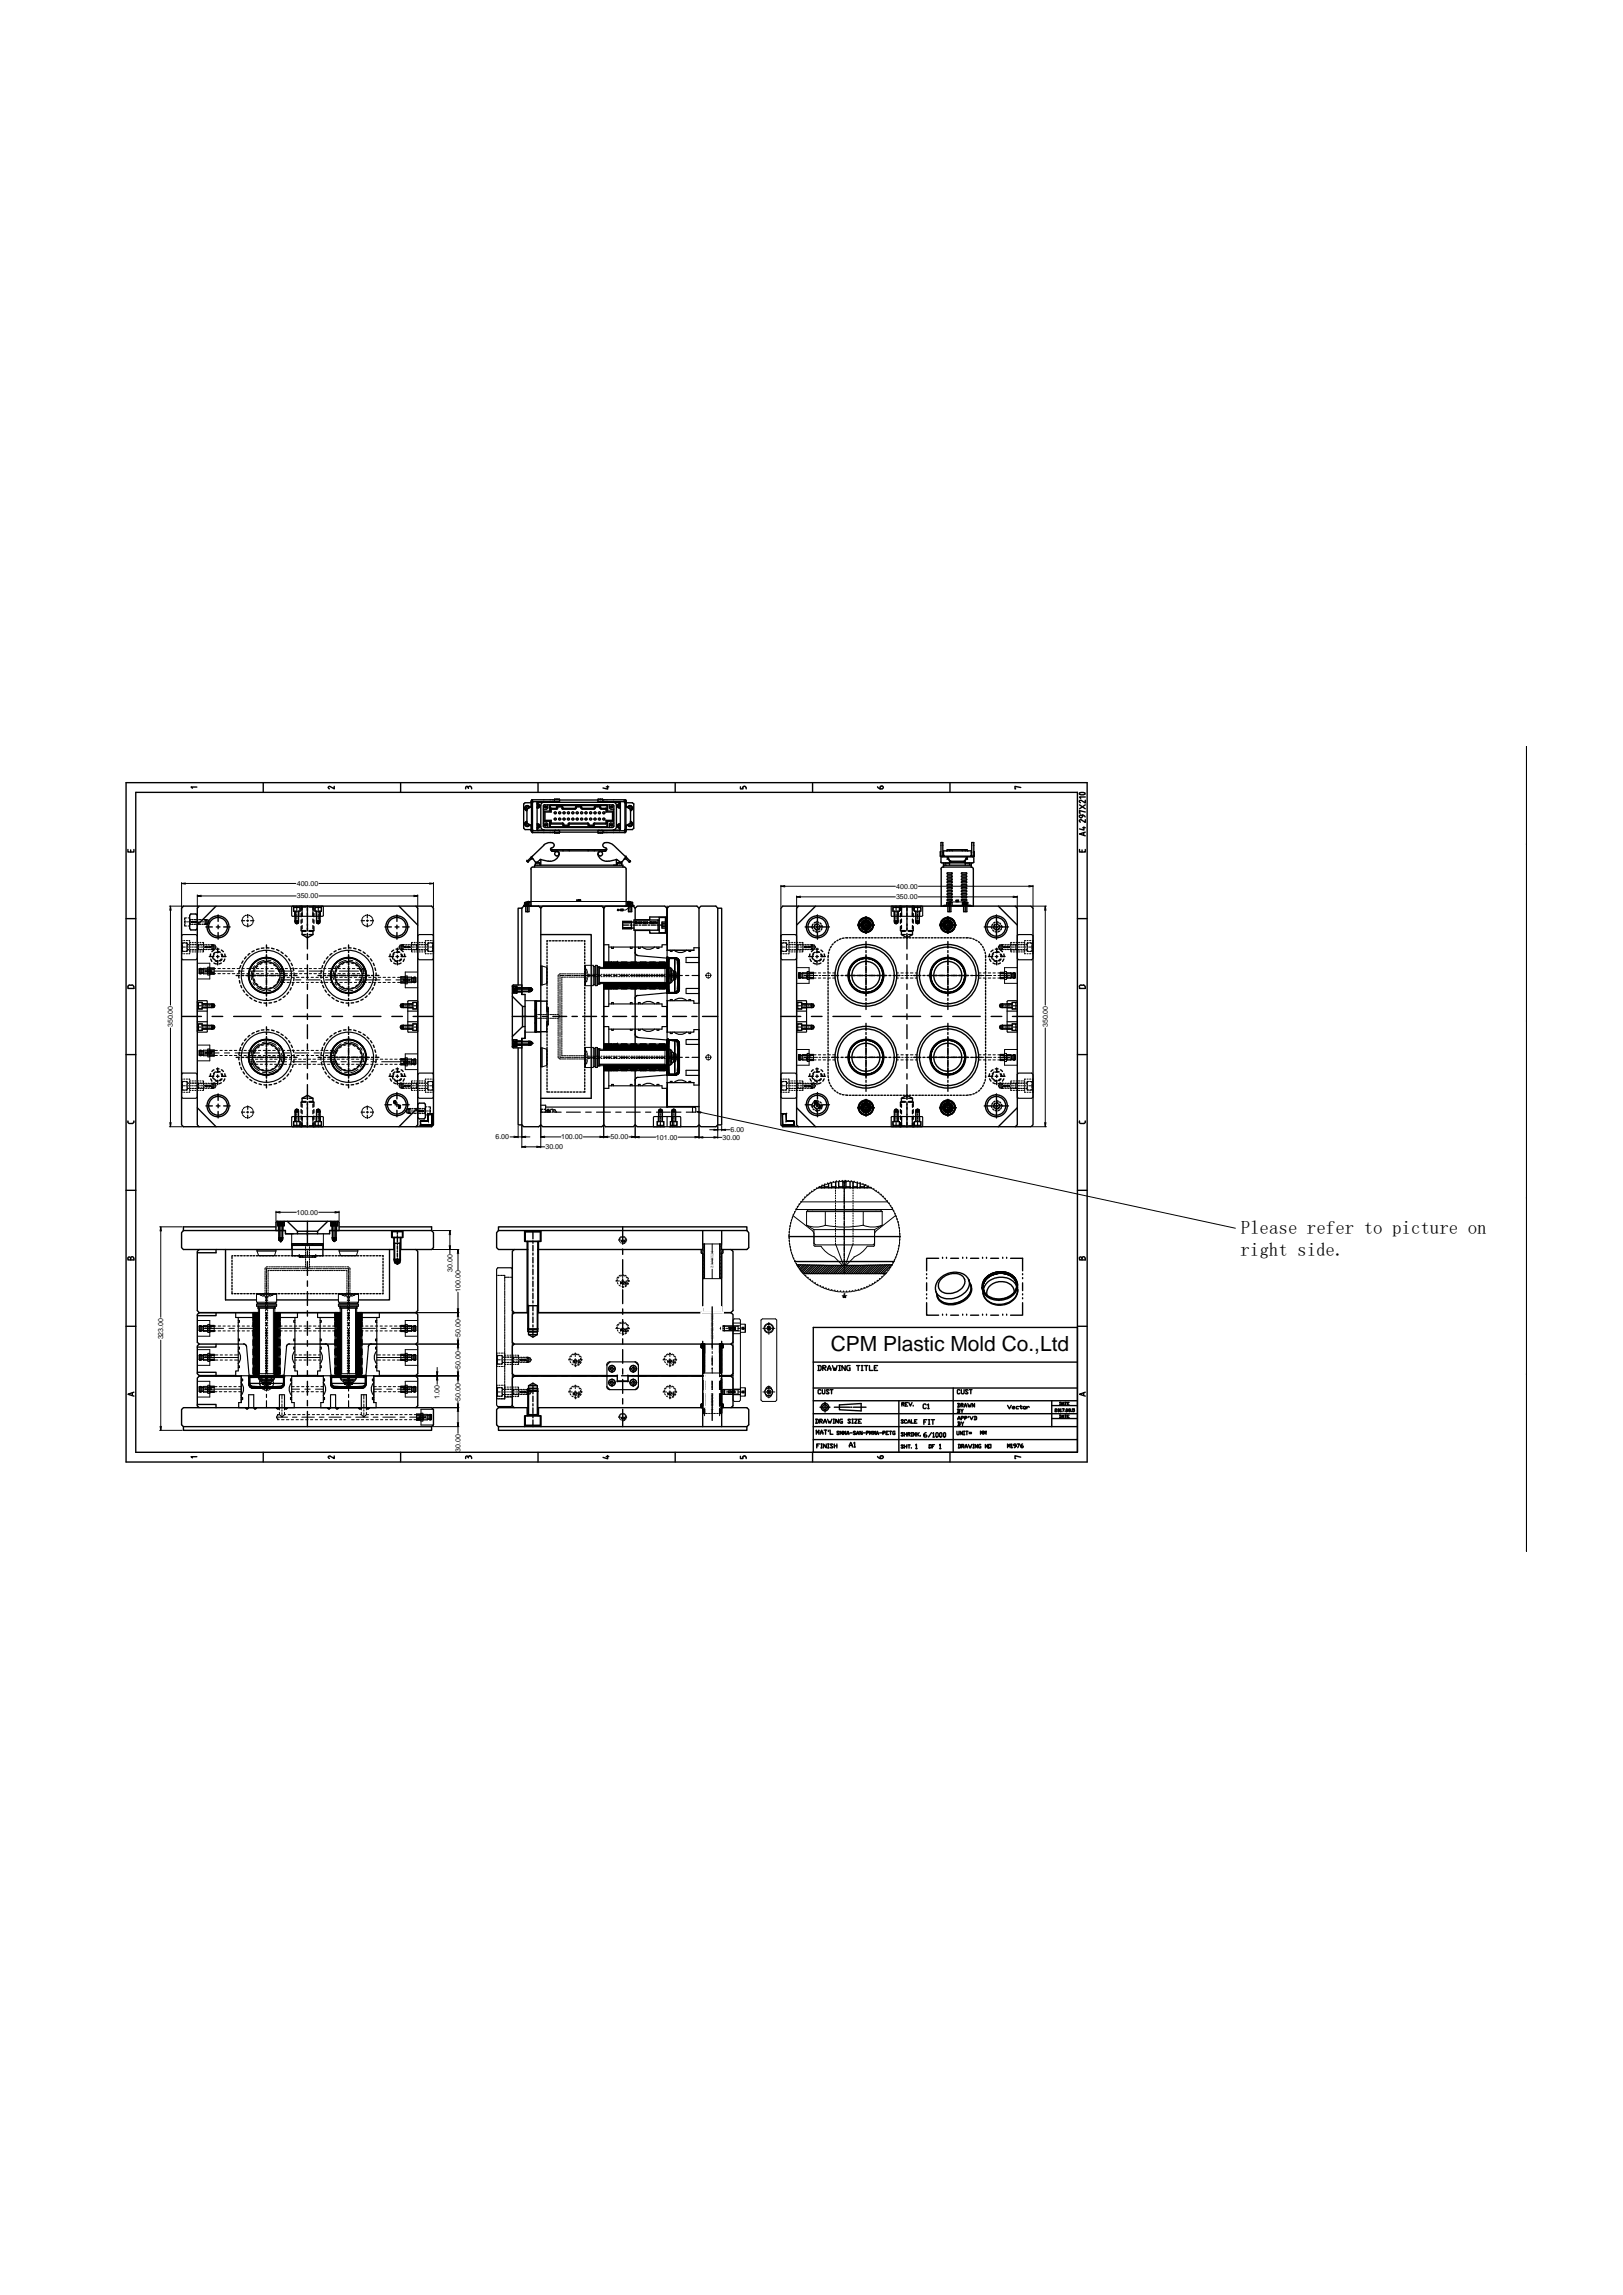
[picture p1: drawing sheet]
<svg xmlns="http://www.w3.org/2000/svg" width="297mm" height="420mm" viewBox="0 0 297 420" stroke-linecap="round" stroke-linejoin="round" font-family="sans-serif">
<defs><g id="words">
<text font-size="3.8" x="152.1" y="247.4">CPM Plastic Mold Co.,Ltd</text>
<g font-size="3.5">
<text x="227.1" y="225.8">Please refer to picture on</text>
<text x="227" y="229.9">right side.</text>
</g>
<g font-size="1.3">
<text x="54.3" y="164.5">350.00</text>
<text x="54.3" y="162.2">400.00</text>
<text x="164" y="164.7">350.00</text>
<text x="164" y="162.7">400.00</text>
<text x="31.6" y="188.1" transform="rotate(-90 31.6 188.1)">350.00</text>
<text x="191.8" y="188.1" transform="rotate(-90 191.8 188.1)">350.00</text>
<text x="90.7" y="208.6">6.00</text>
<text x="102.7" y="208.6">100.00</text>
<text x="111.8" y="208.6">50.00</text>
<text x="120.1" y="208.6">101.00</text>
<text x="132.2" y="208.7">30.00</text>
<text x="133.7" y="207.3">6.00</text>
<text x="99.8" y="210.4">30.00</text>
<text x="54.3" y="222.4">100.00</text>
<text x="82.8" y="232.9" transform="rotate(-90 82.8 232.9)">30.00</text>
<text x="84.3" y="236.5" transform="rotate(-90 84.3 236.5)">100.00</text>
<text x="29.8" y="245.2" transform="rotate(-90 29.8 245.2)">323.00</text>
<text x="84.3" y="244.8" transform="rotate(-90 84.3 244.8)">50.00</text>
<text x="84.3" y="250.6" transform="rotate(-90 84.3 250.6)">50.00</text>
<text x="80.4" y="256.1" transform="rotate(-90 80.4 256.1)">1.00</text>
<text x="84.3" y="256.4" transform="rotate(-90 84.3 256.4)">50.00</text>
<text x="84.3" y="265.8" transform="rotate(-90 84.3 265.8)">30.00</text>
</g>
<g font-size=".7">
<text x="130.6" y="232.2" transform="rotate(-90 130.6 232.2)">Z10/46X24</text>
<text x="130.1" y="240.6" transform="rotate(90 130.1 240.6)">Z00/46/24x125</text>
<text x="130.1" y="255" transform="rotate(90 130.1 255)">Z10/46X24</text>
</g>
</g></defs>
<!-- layer: moldbase -->
<g fill="none" stroke="#000" stroke-width=".25">
<path d="M33.6 165.9h45.4l.3 .4v39.6l-.3 .4h-45.4l-.4-.4v-39.6zM36.4 165.9l-.3 .4v39.6l.3 .4M37.7 169.7h1.2M38.3 175.1h.8M38.6 174.7l-.1 .4M38.6 175.6l.2 .4M38.9 175.1l.2 .5M39.2 173.9l-.4 .3M39.2 176.3l.4 .2M39.2 174.7l-.2 .4M39.2 175.6l.4 .3M39.4 174.4l-.3 .3"/>
<path d="M39.4 175.9l.4 .2M39.5 165.9l-3.4 3.5M39.6 174.4h.5M39.6 169.7h.7M39.6 173.8h.5M39.6 175.1h.5M39.8 174.2l.5 .2M39.8 173.6v.8M39.8 174.9v.5M39.8 175.8v.8M39.9 167.5v1.2M39.9 169.4v.6"/>
<path d="M39.9 170.7v1.2M40.5 174.7l.1 .4M40.5 175.6l-.4 .3M40.5 173.9l.4 .3M40.5 176.3l-.4 .2M40.6 175.1h.8M40.6 174.7l.2 .4M40.6 175.6l-.3 .3M40.9 169.7h1.2M41.1 174.7l.1 .4M41.1 175.6l-.2 .4M43.2 178.6h.6"/>
<path d="M43.7 178.6v.5M43.8 177.7l-.1 .4M43.8 179.5l.1 .5M44.1 176.8l-.2 .4M44.2 178.6h.4M44.5 175.9l-.3 .4M45 178.6h1M45 175.2l-.3 .3M45.7 174.6l-.3 .3M46.4 178.6h.4M46.5 174.1l-.4 .2M47.2 178.6h1"/>
<path d="M47.4 173.7l-.5 .1M48.3 173.6h-.5M48.6 178.6h.4M48.8 173v.6M48.8 174v.4M48.8 174.8v1M48.8 176.2v.4M48.8 177v1M48.8 178.4v.4M48.8 179.2v1M48.8 173.5l.4 .1M49.4 178.6h1"/>
<path d="M49.7 173.6l.5 .1M50.6 173.8l.5 .3M50.8 178.6h.4M51.4 174.3l.4 .3M51.6 178.6h1M52.2 174.9l.3 .3M52.8 175.5l.3 .4M53 178.6h.4M53.3 176.3l.2 .5M53.6 180l-.1 .4M53.6 177.2l.2 .5M53.8 178.6h.6"/>
<path d="M53.8 179.1v.4M53.8 178.1v.5M55.1 169.6v.8l.2 .1h.7M55.1 167.2v.6M55.1 168.4v.6M55.1 170.4h.9M55.3 170.6v.5l1 .6 1-.6v-.5M55.3 166.1v.4M55.3 167.1v.6M55.3 168.3v.6M55.3 169.4v.6M55.3 171.1h.7"/>
<path d="M56 166.1h-.7l-.2-.2v.8M56.3 165.9v4.5M56.3 170.9v2.8M56.3 174.7v1M56.3 176.6v2.6M56.6 166.1h.7l.1-.2v.8M56.6 170.4h.8M56.6 171.1h.7M57.3 166.1v.4M57.3 167.1v.6M57.3 168.3v.6M57.3 169.4v.6"/>
<path d="M57.4 169.6v.8l-.1 .1h-.7M57.4 167.2v.6M57.4 168.4v.6M58.2 178.6h.6M58.7 178.6l.1 .5M58.8 177.7v.4M58.8 179.5l.1 .5M59.1 176.8l-.2 .4M59.2 178.6h.4M59.5 175.9l-.2 .4M60 178.6h1M60 175.2l-.3 .3"/>
<path d="M60.7 174.6l-.3 .3M61.4 178.6h.4M61.5 174.1l-.4 .2M62.2 178.6h1M62.4 173.7l-.5 .1M63.3 173.6h-.4M63.6 178.6h.4M63.8 173v.6M63.8 174v.4M63.8 174.8v1M63.8 176.2v.4M63.8 177v1"/>
<path d="M63.8 178.4v.4M63.8 179.2v1M63.8 173.5l.5 .1M64.4 178.6h1M64.7 173.6l.5 .1M65.6 173.8l.4 .3M65.8 178.6h.4M66.5 174.3l.3 .3M66.6 178.6h1M67.2 174.9l.3 .3M67.8 175.5l.3 .4M68 178.6h.4"/>
<path d="M68.3 176.3l.2 .5M68.6 180l-.1 .4M68.6 177.2l.1 .5M68.7 178.6h.6M68.8 179.1l-.1 .4M68.8 178.1v.5M70.4 169.7h1.2M71.2 175.1h.8M71.4 174.7l-.1 .4M71.4 175.6l.3 .4M71.8 175.1l.1 .5M72.1 173.9l-.4 .3"/>
<path d="M72.1 176.3l.4 .2M72.1 174.7l-.2 .4M72.1 175.6l.4 .3M72.3 174.4l-.4 .3M72.3 175.9l.4 .2M72.3 169.7h.7M72.5 174.4h.5M72.5 173.8h.4M72.5 175.1h.4M72.6 167.5v1.2M72.6 169.4v.6M72.6 170.7v1.2"/>
<path d="M72.7 174.2l.5 .2M72.7 173.6v.8M72.7 174.9v.5M72.7 175.8v.8M73 165.9l3.5 3.5M73.4 174.7l.1 .4M73.4 175.6l-.4 .3M73.4 173.9l.4 .3M73.4 176.3l-.5 .2M73.4 175.1h.9M73.5 174.7l.2 .4M73.5 175.6l-.3 .3"/>
<path d="M73.7 169.7h1.2M74 174.7l.1 .4M74 175.6l-.2 .4M76.1 165.9l.4 .4v39.6l-.4 .4M99 166.3l.3-.4h10.9l.3 .4M99 171.1h9.2v30h-9.2M100.1 172.7v.3M100.1 173.3v.3M100.1 173.8v.3M100.1 174.4v.3M100.1 175v.3M100.1 175.6v.2"/>
<path d="M100.1 176.1v.3M100.1 176.7v.3M100.1 177.3v.3M100.1 177.9v.3M100.1 178.5v.2M100.1 179v.3M100.1 179.6v.3M100.2 172.2h-.1v.2M100.5 172.2h.3M101.1 172.2h.3M101.7 172.2h.3M102.3 172.2h.3"/>
<path d="M102.9 172.2h.2M103.4 172.2h.3M104 172.2h.3M104.6 172.2h.3M105.2 172.2h.3M105.7 172.2h.3M106.3 172.2h.3M106.9 172.2h.1v.2M107 172.7v.3M107 173.3v.3M107 173.8v.3M107 174.4v.3"/>
<path d="M107 175v.3M107 175.6v.2M107 176.1v.3M107 176.7v.3M107 177.3v.3M107 177.9v.3M107 178.5v.2M107 179v.3M107 179.6v.3M110.5 166.3l.3-.4h5.1l.3 .4M110.5 166.3v10.3M116.2 166.3l.4-.4h5.1l.3 .4v6.7"/>
<path d="M116.2 170.3h2.7v.5h3.1M116.2 166.3v2.1M116.2 170.3v6.3M122 167.9h-3.1v.5h-2.7M122.1 165.9v2.1M122.1 168.9v1M122.1 170.9v2.1M127.9 166.3l.4-.4h2.7l.4 .4v39.6l-.4 .4h-2.7l-.4-.4v-39.6l-.3-.4h-5.1l-.4 .4v7.7M143.3 165.9h45.4l.4 .4v39.6l-.4 .4h-45.4l-.4-.4v-39.6zM146.1 165.9l-.3 .4v39.6l.3 .4M148 175.1h.8M148.3 174.7l-.1 .4"/>
<path d="M148.3 175.6l.2 .4M148.6 175.1l.2 .5M148.6 169.7l.1 .3M148.8 169.2l-.1 .2M148.8 170.3l.2 .2M148.8 173.9l-.3 .3M148.8 176.3l.5 .2M148.9 174.7l-.2 .4M148.9 175.6l.4 .3M149 169.7l.1 .3M149.1 174.4l-.3 .3M149.1 175.9l.4 .2"/>
<path d="M149.1 169.4v.3h-1.7M149.1 170l.3 .2M149.3 168.9l-.3 .1M149.3 169.2l-.2 .2M149.3 170.2l.2 .1M149.3 170.6h.2M149.3 169.7h1.2M149.3 165.9l-3.5 3.5M149.3 174.4h.5M149.3 173.8h.5M149.3 175.1h.5M149.4 169.3h.3"/>
<path d="M149.5 174.2l.5 .2M149.5 168.7v.5M149.5 169.6v.3M149.5 170.2v.5M149.5 173.6v.8M149.5 174.9v.5M149.5 175.8v.8M149.5 169.1l.3 .1M149.5 168.8l.3 .1M149.6 167.5v1.2M149.6 169.4v.6M149.6 170.7v1.2"/>
<path d="M149.9 170l-.2 .2M149.9 169.4l.1 .3M150 169.4l.1 .3M150 170l-.2 .2M150.1 169l.2 .2M150.1 170.5l-.3 .1M150.2 174.7l.1 .4M150.2 175.6l-.4 .3M150.2 173.9l.4 .3M150.2 176.3l-.4 .2M150.2 175.1h.8M150.3 174.7l.2 .4"/>
<path d="M150.3 175.6l-.3 .3M150.4 170l-.1 .3M150.4 169.4l.1 .3M150.5 175.1h.1M150.5 169.7h.1M150.6 169.7h1.2M150.8 174.7l.1 .4M150.8 175.6l-.2 .4M151.6 175.6v.2M151.6 176.1v.3M151.6 176.7v.3M151.6 177.3v.3"/>
<path d="M151.6 177.9v.3M151.6 178.5v.2M151.6 179v.3M151.6 179.6v.3M151.6 174.9v.4M151.7 174.3l-.1 .3M151.8 173.8v.2M152.1 173.3l-.1 .2M152.5 172.8l-.2 .2M152.9 172.4l-.2 .2M153.4 172.1l-.2 .1M153.9 171.9l-.3 .1"/>
<path d="M154.5 171.7l-.3 .1M154.8 171.7h.4M155.4 171.7h.3M156 171.7h.3M156.6 171.7h.3M157.2 171.7h.3M157.8 171.7h.2M158.3 171.7h.3M158.9 171.7h.3M159.5 171.7h.3M160.1 171.7h.3M160.7 171.7h.2"/>
<path d="M161.2 171.7h.3M161.8 171.7h.3M162.4 171.7h.2M162.9 171.7h.3M163.5 171.7h.3M164.1 171.7h.3M164.7 171.7h.3M164.8 169.6v.8l.2 .1h.7M164.8 170.4h.9M164.8 167.2v.6M164.8 168.4v.6M165 170.6v.5l1 .6 1-.6v-.5"/>
<path d="M165 171.1h.7M165 166.1v.4M165 167.1v.6M165 168.3v.6M165 169.4v.6M165.3 171.7h.2M165.7 166.1h-.7l-.2-.2v.8M165.8 171.7h.3M166 165.9v4.5M166 170.9v2.8M166 174.7v1M166 176.6v2.6"/>
<path d="M166.3 166.1h.7l.1-.2v.8M166.3 170.4h.8M166.3 171.1h.7M166.4 171.7h.3M167 166.1v.4M167 167.1v.6M167 168.3v.6M167 169.4v.6M167 171.7h.3M167.1 169.6v.8l-.1 .1h-.7M167.1 167.2v.6M167.1 168.4v.6"/>
<path d="M167.6 171.7h.3M168.1 171.7h.3M168.7 171.7h.3M169.3 171.7h.3M169.9 171.7h.2M170.4 171.7h.3M171 171.7h.3M171.6 171.7h.3M172.2 171.7h.3M172.8 171.7h.3M173.3 171.7h.3M173.9 171.7h.3"/>
<path d="M174.5 171.7h.3M175 171.7h.3M175.6 171.7h.3M176.2 171.7h.3M176.8 171.7h.4M177.5 171.7l.3 .1M178.1 171.9l.2 .1M178.6 172.1l.2 .1M179.1 172.4l.2 .2M179.5 172.8l.2 .2M179.8 173.3l.2 .2M180.1 173.8l.1 .2"/>
<path d="M180.1 169.7h1.2M180.3 174.3v.3M180.4 174.9v.4M180.4 175.6v.2M180.4 176.1v.3M180.4 176.7v.3M180.4 177.3v.3M180.4 177.9v.3M180.4 178.5v.2M180.4 179v.3M180.4 179.6v.3M180.9 175.1h.8"/>
<path d="M181.1 174.7l-.1 .4M181.1 175.6l.3 .4M181.4 169.7h.5M181.5 175.1l.1 .5M181.5 169.7v.3M181.7 169.2l-.2 .2M181.7 170.3l.2 .2M181.7 173.9l-.3 .3M181.7 176.3l.5 .2M181.8 174.7l-.2 .4M181.8 175.6l.4 .3M181.8 169.7l.1 .3"/>
<path d="M181.9 174.4l-.3 .3M181.9 175.9l.5 .2M182 169.4l-.1 .3M182 170l.2 .2M182 169.7h.7M182.1 168.9l-.2 .1M182.1 169.2l-.2 .2M182.1 170.2l.3 .1M182.1 170.6h.3M182.2 174.4h.5M182.2 173.8h.5M182.2 175.1h.4"/>
<path d="M182.2 169.3h.3M182.4 167.5v1.2M182.4 169.4v.6M182.4 170.7v1.2M182.4 174.2l.5 .2M182.4 168.7v.5M182.4 169.6v.3M182.4 170.2v.5M182.4 173.6v.8M182.4 174.9v.5M182.4 175.8v.8M182.4 169.1l.3 .1"/>
<path d="M182.4 168.8l.3 .1M182.7 165.9l3.5 3.5M182.8 169.4l.1 .3M182.8 170l-.3 .2M182.9 169.7h1.7M182.9 169.7h.1M182.9 169.4l.1 .3M182.9 170l-.2 .2M183 169l.1 .2M183 170.5l-.3 .1M183 174.7l.2 .4M183 175.6l-.3 .3"/>
<path d="M183.1 173.9l.4 .3M183.1 176.3l-.4 .2M183.1 175.1h.8M183.2 174.7l.1 .4M183.2 175.6l-.3 .3M183.3 170l-.2 .3M183.3 169.4v.3M183.3 175.1h.1M183.3 169.7h.1M183.7 174.7l.1 .4M183.7 175.6l-.2 .4M185.8 165.9l.4 .4v39.6l-.4 .4"/>
<path d="M33.2 186.1h3.7M38.3 197h.8M38.6 196.6l-.1 .4M38.6 197.5l.2 .4M38.8 186.1h2M38.9 197l.2 .5M39.2 195.9l-.4 .3M39.2 198.2l.4 .2M39.2 196.6l-.2 .4M39.2 197.5l.4 .3M39.4 196.2l-.3 .4M39.4 197.9l.4 .1"/>
<path d="M39.6 196.3h.5M39.6 195.7h.5M39.6 197h.5M39.8 196.1l.5 .1M39.8 195.5v.8M39.8 196.8v.5M39.8 197.8v.8M40.5 196.6l.1 .4M40.5 197.5l-.4 .3M40.5 195.9l.4 .3M40.5 198.2l-.4 .2M40.6 197h.8"/>
<path d="M40.6 196.6l.2 .4M40.6 197.5l-.3 .4M41.1 196.6l.1 .4M41.1 197.5l-.2 .4M42.8 186.1h5M43.2 193.6h.6M43.7 193.6v.4M43.8 192.6l-.1 .5M43.8 194.5l.1 .5M44.1 191.8l-.2 .4M44.1 195.4l.1 .4M44.1 180.4l.1 .4"/>
<path d="M44.2 193.6h.4M44.5 190.9l-.3 .4M44.5 196.2l.2 .4M44.5 181.3l.2 .3M45 193.6h1M45 190.2l-.3 .3M45 197l.4 .3M45 182l.4 .3M45.7 189.6l-.3 .3M45.7 197.6l.4 .3M45.7 182.6l.4 .3M46.4 193.6h.4"/>
<path d="M46.5 189l-.4 .3M46.5 198.1l.4 .2M46.5 183.1l.4 .2M47.2 193.6h1M47.4 188.7l-.5 .2M47.4 198.4l.4 .2M47.4 183.5l.4 .1M48.3 188.5l-.5 .1M48.3 198.6l.5 .1M48.3 183.6l.5 .1M48.6 193.6h.4M48.8 188.5h.4"/>
<path d="M48.8 180.6v.4M48.8 181.3v1.1M48.8 182.8v.4M48.8 183.5v.7M48.8 188v.6M48.8 189v.4M48.8 189.8v1M48.8 191.2v.4M48.8 192v1M48.8 193.4v.4M48.8 194.2v1M48.8 195.6v.3"/>
<path d="M48.8 196.4v1M48.8 197.8v.3M48.8 198.5v.7M49.4 193.6h1M49.7 198.6h-.5M49.7 183.6h-.5M49.7 188.6l.5 .1M49.8 186.1h1.9M50.6 198.3l-.4 .1M50.6 183.3l-.4 .2M50.6 188.9l.5 .1M50.8 193.6h.4"/>
<path d="M51.4 197.9l-.3 .2M51.4 182.9l-.3 .2M51.4 189.3l.4 .3M51.6 193.6h1M52.2 197.3l-.4 .3M52.2 182.3l-.4 .3M52.2 189.9l.3 .3M52.8 196.6l-.3 .4M52.8 181.6l-.3 .4M52.8 190.5l.3 .4M53 193.6h.4M53.3 195.8l-.2 .4"/>
<path d="M53.3 180.8l-.2 .5M53.3 191.3l.2 .5M53.6 195l-.1 .4M53.6 192.2l.2 .4M53.7 186.1h5.1M53.8 193.6h.6M53.8 194v.5M53.8 193.1v.5M56.3 180.2v.9M56.3 182.1v2.5M56.3 185.6v1M56.3 187.6v2.5"/>
<path d="M56.3 191.1v1M56.3 193.1v2.5M56.3 196.6v1M56.3 198.6v2.7M58.2 193.6h.6M58.7 193.6l.1 .4M58.8 192.6v.5M58.8 194.5l.1 .5M59.1 191.8l-.2 .4M59.1 195.4l.2 .4M59.1 180.4l.2 .4M59.2 193.6h.4"/>
<path d="M59.5 190.9l-.2 .4M59.5 196.2l.2 .4M59.5 181.3l.2 .3M60 193.6h1M60 190.2l-.3 .3M60 197l.4 .3M60 182l.4 .3M60.7 189.6l-.3 .3M60.7 186.1h2M60.7 197.6l.4 .3M60.7 182.6l.4 .3M61.4 193.6h.4"/>
<path d="M61.5 189l-.4 .3M61.5 198.1l.4 .2M61.5 183.1l.4 .2M62.2 193.6h1M62.4 188.7l-.5 .2M62.4 198.4l.5 .2M62.4 183.5l.5 .1M63.3 188.5l-.4 .1M63.3 198.6l.5 .1M63.3 183.6l.5 .1M63.6 193.6h.4M63.8 188.5h.5"/>
<path d="M63.8 180.6v.4M63.8 181.3v1.1M63.8 182.8v.4M63.8 183.5v.7M63.8 188v.6M63.8 189v.4M63.8 189.8v1M63.8 191.2v.4M63.8 192v1M63.8 193.4v.4M63.8 194.2v1M63.8 195.6v.3"/>
<path d="M63.8 196.4v1M63.8 197.8v.3M63.8 198.5v.7M64.4 193.6h1M64.6 186.1h5.1M64.7 198.6h-.4M64.7 183.6h-.4M64.7 188.6l.5 .1M65.6 198.3l-.4 .1M65.6 183.3l-.4 .2M65.6 188.9l.4 .1M65.8 193.6h.4"/>
<path d="M66.5 197.9l-.5 .2M66.5 182.9l-.5 .2M66.5 189.3l.3 .3M66.6 193.6h1M67.2 197.3l-.4 .3M67.2 182.3l-.4 .3M67.2 189.9l.3 .3M67.8 196.6l-.3 .4M67.8 181.6l-.3 .4M67.8 190.5l.3 .4M68 193.6h.4M68.3 195.8l-.2 .4"/>
<path d="M68.3 180.8l-.2 .5M68.3 191.3l.2 .5M68.6 195l-.1 .4M68.6 192.2l.1 .4M68.7 193.6h.6M68.8 194l-.1 .5M68.8 193.1v.5M71.2 197h.8M71.4 196.6l-.1 .4M71.4 197.5l.3 .4M71.7 186.1h2M71.8 197l.1 .5"/>
<path d="M72.1 195.9l-.4 .3M72.1 198.2l.4 .2M72.1 196.6l-.2 .4M72.1 197.5l.4 .3M72.3 196.2l-.4 .4M72.3 197.9l.4 .1M72.5 196.3h.5M72.5 195.7h.4M72.5 197h.4M72.7 196.1l.5 .1M72.7 195.5v.8M72.7 196.8v.5"/>
<path d="M72.7 197.8v.8M73.4 196.6l.1 .4M73.4 197.5l-.4 .3M73.4 195.9l.4 .3M73.4 198.2l-.5 .2M73.4 197h.9M73.5 196.6l.2 .4M73.5 197.5l-.3 .4M74 196.6l.1 .4M74 197.5l-.2 .4M75.6 186.1h3.7M95.5 182.1v-15.8l.3-.4h2.8l.4 .4v39.6l.3 .4h10.9l.3-.4"/>
<path d="M95.5 190.1v15.8l.3 .4h2.8l.4-.4M95.5 186.1h2.7M99.2 186.1h1M100.1 180.2v.3M100.1 180.7v.3M100.1 181.3v.3M100.1 181.9v.3M100.1 182.5v.3M100.1 183.1v.2M100.1 183.6v.3M100.1 184.2v.3M100.1 184.8v.3"/>
<path d="M100.1 185.4v.3M100.1 186v.3M100.1 186.5v.3M100.1 187.1v.3M100.1 187.7v.2M100.1 188.2v.3M100.1 188.8v.3M100.1 189.4v.3M100.1 190v.3M100.1 190.6v.3M100.1 191.1v.3M100.1 191.7v.3"/>
<path d="M100.1 192.3v.3M100.1 192.9v.3M100.1 193.4v.3M100.1 194v.3M100.1 194.6v.3M100.1 195.2v.2M100.1 195.7v.3M100.1 196.3v.3M100.1 196.9v.3M100.1 197.5v.3M100.1 198.1v.3M100.1 198.6v.3"/>
<path d="M100.1 199.2v.3M100.1 199.8v.1M100.2 199.9h.4M100.9 199.9h.3M101.2 186.1h2.5M101.5 199.9h.3M102.1 199.9h.2M102.6 199.9h.3M103.2 199.9h.3M103.8 199.9h.3M104.4 199.9h.2M104.7 186.1h1"/>
<path d="M104.9 199.9h.3M105.5 199.9h.3M106.1 199.9h.3M106.6 186.1h2.6M107 180.2v.3M107 180.7v.3M107 181.3v.3M107 181.9v.3M107 182.5v.3M107 183.1v.2M107 183.6v.3M107 184.2v.3"/>
<path d="M107 184.8v.3M107 185.4v.3M107 186v.3M107 186.5v.3M107 187.1v.3M107 187.7v.2M107 188.2v.3M107 188.8v.3M107 189.4v.3M107 190v.3M107 190.6v.3M107 191.1v.3"/>
<path d="M107 191.7v.3M107 192.3v.3M107 192.9v.3M107 193.4v.3M107 194v.3M107 194.6v.3M107 195.2v.2M107 195.7v.3M107 196.3v.3M107 196.9v.3M107 197.5v.3M107 198.1v.3"/>
<path d="M107 198.6v.3M107 199.2v.3M107 199.8v.1h-.3M110.2 186.1h1M110.5 180.5v11.1M110.5 195.6v10.3M112.1 186.1h2.6M115.7 186.1h.9M116.2 180.5v11.1M116.2 195.6v10.3M117.6 186.1h2.5M121.1 186.1h1"/>
<path d="M122 184.3v3.6M122 199.2v3.5M122.1 199.2v3.5M122.1 183.2v5.8M122.1 198.2v4.5M123.1 186.1h2.5M126.6 186.1h1M128.6 186.1h2.8M142.9 186.1h3.7M148 197h.8M148.3 196.6l-.1 .4M148.3 197.5l.2 .4"/>
<path d="M148.5 186.1h2M148.6 197l.2 .5M148.8 195.9l-.3 .3M148.8 198.2l.5 .2M148.9 196.6l-.2 .4M148.9 197.5l.4 .3M149.1 196.2l-.3 .4M149.1 197.9l.4 .1M149.3 196.3h.5M149.3 195.7h.5M149.3 197h.5M149.5 196.1l.5 .1"/>
<path d="M149.5 195.5v.8M149.5 196.8v.5M149.5 197.8v.8M150.2 196.6l.1 .4M150.2 197.5l-.4 .3M150.2 195.9l.4 .3M150.2 198.2l-.4 .2M150.2 197h.8M150.3 196.6l.2 .4M150.3 197.5l-.3 .4M150.5 197h.1M150.8 196.6l.1 .4"/>
<path d="M150.8 197.5l-.2 .4M151.6 196.9v.4M151.6 180.2v.3M151.6 180.7v.3M151.6 181.3v.3M151.6 181.9v.3M151.6 182.5v.3M151.6 183.1v.2M151.6 183.6v.3M151.6 184.2v.3M151.6 184.8v.3M151.6 185.4v.3"/>
<path d="M151.6 186v.3M151.6 186.5v.3M151.6 187.1v.3M151.6 187.7v.2M151.6 188.2v.3M151.6 188.8v.3M151.6 189.4v.3M151.6 190v.3M151.6 190.6v.3M151.6 191.1v.3M151.6 191.7v.3M151.6 192.3v.3"/>
<path d="M151.6 192.9v.3M151.6 193.4v.3M151.6 194v.3M151.6 194.6v.3M151.6 195.2v.2M151.6 195.7v.3M151.6 196.3v.3M151.6 197.6l.1 .3M151.8 198.1v.3M152 198.7l.1 .2M152.3 199.2l.2 .2M152.4 186.1h5.1"/>
<path d="M152.7 199.6l.2 .2M153.2 199.9l.2 .2M159.5 186.1h1.9M163.4 186.1h5.1M166 180.2v.9M166 182.1v2.5M166 185.6v1M166 187.6v2.5M166 191.1v1M166 193.1v2.5M166 196.6v1M166 198.6v2.7"/>
<path d="M170.4 186.1h2M174.4 186.1h5M178.8 199.9l-.2 .2M179.3 199.6l-.2 .2M179.7 199.2l-.2 .2M180 198.7l-.2 .2M180.2 198.1l-.1 .3M180.3 197.6v.3M180.4 180.2v.3M180.4 180.7v.3M180.4 181.3v.3M180.4 181.9v.3"/>
<path d="M180.4 182.5v.3M180.4 183.1v.2M180.4 183.6v.3M180.4 184.2v.3M180.4 184.8v.3M180.4 185.4v.3M180.4 186v.3M180.4 186.5v.3M180.4 187.1v.3M180.4 187.7v.2M180.4 188.2v.3M180.4 188.8v.3"/>
<path d="M180.4 189.4v.3M180.4 190v.3M180.4 190.6v.3M180.4 191.1v.3M180.4 191.7v.3M180.4 192.3v.3M180.4 192.9v.3M180.4 193.4v.3M180.4 194v.3M180.4 194.6v.3M180.4 195.2v.2M180.4 195.7v.3"/>
<path d="M180.4 196.3v.3M180.4 196.9v.4M180.9 197h.8M181.1 196.6l-.1 .4M181.1 197.5l.3 .4M181.4 186.1h1.9M181.5 197l.1 .5M181.7 195.9l-.3 .3M181.7 198.2l.5 .2M181.8 196.6l-.2 .4M181.8 197.5l.4 .3M181.9 196.2l-.3 .4"/>
<path d="M181.9 197.9l.5 .1M182.2 196.3h.5M182.2 195.7h.5M182.2 197h.4M182.4 196.1l.5 .1M182.4 195.5v.8M182.4 196.8v.5M182.4 197.8v.8M183 196.6l.2 .4M183 197.5l-.3 .3M183.1 195.9l.4 .3M183.1 198.2l-.4 .2"/>
<path d="M183.1 197h.8M183.2 196.6l.1 .4M183.2 197.5l-.3 .4M183.3 197h.1M183.7 196.6l.1 .4M183.7 197.5l-.2 .4M185.3 186.1h3.8M36.1 202.8l3.4 3.5M37.7 202.5h1.2M39.6 202.5h.7M39.9 200.3v1.2M39.9 202.1v.7"/>
<path d="M39.9 203.5v1.2M40.9 202.5h1.2M55.1 205.5v.8l.2-.2h.7M55.1 203.1v.6M55.1 204.3v.6M55.1 201.8h.9M55.3 201.5v-.4l1-.6 1 .6v.4M55.3 202.1v.6M55.3 203.3v.6M55.3 204.5v.5M55.3 205.6v.5M55.3 201.1h.7"/>
<path d="M56 201.7h-.7l-.2 .1v.8M56.3 201.7v4.6M56.6 201.7h.7l.1 .1v.8M56.6 201.8h.8M56.6 201.1h.7M57.3 202.1v.6M57.3 203.3v.6M57.3 204.5v.5M57.3 205.6v.5M57.4 205.5v.8l-.1-.2h-.7M57.4 203.1v.6M57.4 204.3v.6"/>
<path d="M70.4 202.3h1.2M72.3 201.5l-.2 .1a.24 .24 0 0 0 0 .3 .24 .24 0 0 0 .3 .1l.1-.2a.21 .21 0 0 0-.2-.3 .21 .21 0 0 0-.2 .3l.2 .2M72.3 201.5l.1 .1v.3l-.1 .1M72.3 202.3h.7M72.6 200v1.2M72.6 201.9v.7M72.6 203.3v1.2M72.9 202.5l.4 .2a.17 .17 0 0 1-.1 .2 .17 .17 0 0 1-.3-.1v.1l.1-.1M73.3 202.5a.16 .16 0 0 0-.2-.1 .16 .16 0 0 0-.1 .2l.3 .1M73.7 202.3h1.2M76.5 202.8l-3.5 3.5M110.5 205.9l.3 .4h5.1l.3-.4"/>
<path d="M116.2 205.9l.4 .4h5.1M122.1 202.6h5.8M127.9 205.9l-.3 .4h-5.1M145.8 202.8l3.5 3.5M147.4 202.3h1.2M148.6 202.5l.1 .3M148.8 201.9l-.1 .3M148.8 203l.2 .2M149 202.5l.1 .3M149.1 202.2v.3h-.6M149.1 202.8l.3 .1M149.2 201.5l-.1 .1a.26 .26 0 0 0-.1 .3 .26 .26 0 0 0 .3 .1h.1a.25 .25 0 0 0 0-.4 .25 .25 0 0 0-.4 0 .25 .25 0 0 0 .1 .4h.1"/>
<path d="M149.2 201.5a.27 .27 0 0 1 .2 .2 .27 .27 0 0 1-.2 .3M149.3 201.6l-.3 .1M149.3 202l-.2 .2M149.3 203l.2 .1M149.3 203.3l.2 .1M149.3 202.3h.6M149.4 202h.3M149.4 202.5h.3M149.5 201.5v.5M149.5 202.3v.3M149.5 202.9v.6M149.5 201.9l.3 .1"/>
<path d="M149.5 201.5l.3 .1M149.6 200v1.2M149.6 201.9v.7M149.6 203.3v1.2M149.9 202.5l.3 .2a.16 .16 0 0 1-.1 .2 .16 .16 0 0 1-.2-.1M149.9 202.2l.1 .3M149.9 202.8l-.2 .1M150 202.5h.5M150 202.2l.1 .3M150 202.8l-.2 .2M150.1 201.7l.2 .2M150.1 203.2l-.3 .1"/>
<path d="M150.2 202.5v-.1v.1a.17 .17 0 0 0-.1-.1 .17 .17 0 0 0-.2 .2l.3 .1M150.4 202.8l-.1 .2M150.4 202.2l.1 .3M150.5 202.5h.1M150.6 202.3h1.2M153.6 200.2l.3 .1M154.2 200.4h.3M154.8 200.5h.4M155.4 200.5h.3M156 200.5h.3M156.6 200.5h.3M157.2 200.5h.3"/>
<path d="M157.8 200.5h.2M158.3 200.5h.3M158.9 200.5h.3M159.5 200.5h.3M160.1 200.5h.3M160.7 200.5h.2M161.2 200.5h.3M161.8 200.5h.3M162.4 200.5h.2M162.9 200.5h.3M163.5 200.5h.3M164.1 200.5h.3"/>
<path d="M164.7 200.5h.3M164.8 205.5v.8l.2-.2h.7M164.8 201.8h.9M164.8 203.1v.6M164.8 204.3v.6M165 201.5v-.4l1-.6 1 .6v.4M165 201.1h.7M165 202.1v.6M165 203.3v.6M165 204.5v.5M165 205.6v.5M165.3 200.5h.2"/>
<path d="M165.7 201.7h-.7l-.2 .1v.8M165.8 200.5h.3M166 201.7v4.6M166.3 201.7h.7l.1 .1v.8M166.3 201.8h.8M166.3 201.1h.7M166.4 200.5h.3M167 202.1v.6M167 203.3v.6M167 204.5v.5M167 205.6v.5M167 200.5h.3"/>
<path d="M167.1 205.5v.8l-.1-.2h-.7M167.1 203.1v.6M167.1 204.3v.6M167.6 200.5h.3M168.1 200.5h.3M168.7 200.5h.3M169.3 200.5h.3M169.9 200.5h.2M170.4 200.5h.3M171 200.5h.3M171.6 200.5h.3M172.2 200.5h.3"/>
<path d="M172.8 200.5h.3M173.3 200.5h.3M173.9 200.5h.3M174.5 200.5h.3M175 200.5h.3M175.6 200.5h.3M176.2 200.5h.3M177.2 200.5h-.4M177.8 200.4h-.3M178.3 200.2l-.2 .1M180.1 202.5h1.2M181.4 202.5h.5"/>
<path d="M181.5 202.5v.3M181.7 201.9l-.2 .3M181.7 203l.2 .2M181.8 202.5l.1 .3M182 202.2l-.1 .3M182 202.8l.2 .1M182 202.5h.7M182.1 201.6l-.2 .1M182.1 202l-.2 .2M182.1 203l.3 .1M182.1 203.3l.3 .1M182.2 202h.3"/>
<path d="M182.4 200.3v1.2M182.4 202.1v.7M182.4 203.5v1.2M182.4 201.5v.5M182.4 202.3v.3M182.4 202.9v.6M182.4 201.9l.3 .1M182.4 201.5l.3 .1M182.8 202.2l.1 .3M182.8 202.8l-.3 .1M182.9 202.5h1.7M182.9 202.5h.1"/>
<path d="M182.9 202.2l.1 .3M182.9 202.8l-.2 .2M183 201.7l.1 .2M183 203.2l-.3 .1M183.3 202.8l-.2 .2M183.3 202.2v.3M183.3 202.5h.1M186.2 202.8l-3.5 3.5M33.6 224.6h16.9M36.4 228.8l-.3 .3v10.8l.3 .4M39.5 228.8v.5h-3.4M41.3 228.8v9.2h5.6"/>
<path d="M42.5 236.5v.3h.1M42.5 229.9h.1M42.5 230v.4M42.5 230.7v.3M42.5 231.3v.2M42.5 231.8v.3M42.5 232.4v.3M42.5 233v.3M42.5 233.6v.3M42.5 234.2v.2M42.5 234.7v.3M42.5 235.3v.3"/>
<path d="M42.5 235.9v.3M42.9 236.8h.3M42.9 229.9h.3M43.4 236.8h.3M43.4 229.9h.3M44 236.8h.3M44 229.9h.3M44.6 236.8h.3M44.6 229.9h.3M45.2 236.8h.3M45.2 229.9h.3M45.8 236.8h.3"/>
<path d="M45.8 229.9h.3M46.3 236.8h.3M46.3 229.9h.3M46.9 236.8h.3M46.9 229.9h.3M47.5 236.8h.3M47.5 229.9h.3M48 236.8h.3M48 229.9h.3M48.6 236.8h.3M48.6 229.9h.3M49.2 236.8h.3"/>
<path d="M49.2 229.9h.3M49.8 236.8h.3M49.8 229.9h.3M50.4 236.8h.3M50.4 229.9h.3M50.6 238h11.3M50.9 236.8h.3M50.9 229.9h.3M51.5 236.8h.3M51.5 229.9h.3M52.1 236.8h.3M52.1 229.9h.3"/>
<path d="M52.2 225.3h-18.6l-.4 .4v2.7l.4 .4h38.5M52.7 236.8h.3M52.7 229.9h.3M53.3 236.8h.3M53.3 229.9h.3M53.8 236.8h.3M53.8 229.9h.3M54.4 236.8h.3M54.4 229.9h.3M55 236.8h.3M55 229.9h.3M55.5 236.8h.3"/>
<path d="M55.5 229.9h.3M56.1 236.8h.3M56.1 229.9h.3M56.3 225.3v2.7M56.3 229v1M56.3 231v2.5M56.3 234.5v1M56.3 236.5v2.5M56.3 240v.9M56.7 236.8h.3M56.7 229.9h.3M57.3 236.8h.3"/>
<path d="M57.3 229.9h.3M57.9 236.8h.3M57.9 229.9h.3M58.5 236.8h.2M58.5 229.9h.2M59 236.8h.3M59 229.9h.3M59.6 236.8h.3M59.6 229.9h.3M60.2 236.8h.3M60.2 229.9h.3M60.3 225.3h18.7"/>
<path d="M60.7 236.8h.3M60.7 229.9h.3M61.3 236.8h.3M61.3 229.9h.3M61.9 236.8h.3M61.9 229.9h.3M62.1 224.6h16.9v.7M62.5 236.8h.3M62.5 229.9h.3M63.1 236.8h.2M63.1 229.9h.2M63.6 236.8h.3"/>
<path d="M63.6 229.9h.3M64.2 236.8h.3M64.2 229.9h.3M64.8 236.8h.3M64.8 229.9h.3M65.4 236.8h.3M65.4 229.9h.3M66 236.8h.2M66 229.9h.2M66.5 236.8h.3M66.5 229.9h.3M67.1 236.8h.3"/>
<path d="M67.1 229.9h.3M67.7 236.8h.2M67.7 229.9h.2M68.2 236.8h.3M68.2 229.9h.3M68.8 236.8h.3M68.8 229.9h.3M69.4 236.8h.3M69.4 229.9h.3M70 229.9h.1v.2M70.1 236.7v.1h-.1M70.1 230.4v.2"/>
<path d="M70.1 230.9v.3M70.1 231.5v.3M70.1 232.1v.3M70.1 232.6v.3M70.1 233.2v.3M70.1 233.8v.3M70.1 234.4v.3M70.1 235v.2M70.1 235.5v.3M70.1 236.1v.3M71.3 228.8v9.2h-5.7M71.7 225.3v1.3h2v-1.3"/>
<path d="M71.8 225.5l1.8-.1 .1 1.2h-1.9zM71.8 225.5h1.9M72.1 226.6v2.2M72.1 230.5l.1 .4h1l.1-.4M72.1 230.5h1.2M72.1 227.5l.1 3.7 .5 .3 .5-.3 .1-3.7M72.1 230.8h1.2M72.1 226.6v3.9M72.1 227.6h1.2M72.2 231.2h1M72.7 225.3v.7M72.7 226.2v.3"/>
<path d="M72.7 226.7v.7M72.7 227.6v.2M72.7 228.1v.6M72.7 229v.2M72.7 229.4v.7M72.7 230.3v.3M72.7 230.8v.7M73.3 226.6v3.9M73.4 226.6v2.2M76.1 228.8l.4 .3v10.8l-.4 .4M79 225.3l.3 .4v2.7l-.3 .4h-5.7M91.2 225.3l-.3 .4v2.7l.3 .4h5.4"/>
<path d="M91.2 225.3v-.7h45.5v.7M91.2 225.3h45.5M94.1 228.8l-.3 .3v10.8l.3 .4M96 225.3v2h3v-2M96.1 225.5l.2-.1h2.5l.1 1.9h-2.8zM96.1 225.5h2.8M96.5 227.3v13M96.6 238.9l.1 .1v5.3l.8 .5 .8-.5 .1-5.4M96.6 227.3v16M96.6 239h1.8M97.5 225.3v1.5M97.5 227.2v.4"/>
<path d="M97.5 228v1M97.5 229.4v.4M97.5 230.2v1M97.5 231.6v.4M97.5 232.4v1M97.5 233.8v.4M97.5 234.6v1M97.5 236v.4M97.5 236.8v1M97.5 238.2v.3M97.5 239v1M98.4 228.8h30.2"/>
<path d="M98.4 227.3v16M98.6 227.3v13M114 224.6v3.1M114 228.7v.9M114 230.6v2.6M114 234.1v1M114 236.1v2.6M114 239.6v1M128.6 225.3v2.5M128.6 229.6v10.7M130.3 239.3v7.4M132.1 225.3v2.5"/>
<path d="M132.1 229.6v10.7M133.8 228.8l.4 .3v10.8l-.4 .4M136.7 225.3l.3 .4v2.7l-.3 .4h-4.6M33.2 258l.4-.3h45.4l.3 .3v2.8l-.3 .4h-45.4l-.4-.4zM36.1 257.1h3.4v.6M36.1 251.2h3.4v.6M36.4 246.1l-.3 .3v5.1l.3 .3h6.7M36.4 240.3l-.3 .4v5l.3 .4M36.4 246.1h7.2M36.4 240.3h10.9M39.5 240.3v.6h-3.4M39.5 246.1v.5h-3.4"/>
<path d="M44.2 252h-7.8l-.3 .3v5.1l.3 .3M50.3 240.3h12M53.4 252h5.8M54 246.1h7.8M54.4 251.8h3.7M56.3 241.9v2.6M56.3 245.4v1.1M56.3 247.4v2.6M56.3 250.9v1M56.3 252.9v2.5M56.3 256.4v1M56.3 258.4v2.8"/>
<path d="M65.3 240.3h10.8M65.7 246.1h10.4M68.4 252h7.7l.4 .3v5.1l-.4 .3M76.1 246.1l.4 .3v5.1l-.4 .3h-6.7M76.1 240.3l.4 .4v5l-.4 .4M94.1 246.1l-.3 .3v5.1l.3 .3h17M94.1 240.3l-.3 .4v5l.3 .4M94.1 246.1h34.8M94.1 240.3h2.5M94.1 251.9h2.3M96.1 259.2h2.8v1.7l-.1 .2h-2.5l-.2-.2zM96.5 257.7v1.5"/>
<path d="M96.6 257.7h-5.4l-.3 .3v2.8l.3 .4h45.5l.3-.4v-2.8l-.3-.3h-4.4M96.6 254.7v-.5h.1h1.6l.1 .5M96.6 254.7l.1-.1h1.6l.1 .1M96.6 259.1l.1-.1v-5.3l.8-.5 .8 .5 .1 5.4M96.6 243.3v.4l.1 .2h1.6l.1-.6M96.6 243.3l.1 .1h1.6l.1-.1M96.6 254.2h1.8M96.6 254.7h1.8M96.6 254.7v4.5M96.6 259h1.8M96.6 243.7h1.8M96.6 243.3h1.8"/>
<path d="M96.7 253.7h1.6M96.7 244.3h1.6M97.3 251.9h1M97.5 240.4v.3M97.5 241.1v1M97.5 242.6v.3M97.5 243.3v1.5M97.5 253.2v1.2M97.5 254.8v.4M97.5 255.6v1M97.5 257v.4M97.5 257.8v1"/>
<path d="M97.5 259.2v.4M97.5 260v1.2M98.4 240.3h35.4M98.4 257.7h30M98.4 254.7v4.5M98.6 257.7v1.5M99.3 251.9h2.5M102.8 251.9h1M104.7 251.9h2.6M108.3 251.9h1M110.2 251.9h2.6M111.1 252h-17l-.3 .3v5.1l.3 .3"/>
<path d="M113.7 251.9h1M114 241.6v2.5M114 245.1v1M114 247.1v2.5M114 250.6v1M114 252.5v2.6M114 256.1v.9M114 258v3.2M115.7 251.9h2.5M116.8 252h12.1M116.8 251.8h12.1M119.2 251.9h1"/>
<path d="M121.2 251.9h2.5M124.7 251.9h1M126.7 251.9h2.2M128.6 245.6v.5M128.6 251.3v.5M128.6 252v.5M128.6 258.7v2.5M130.3 248.7v1.9M130.3 252.6v7.4M131.7 252h2.1l.4 .3v5.1l-.4 .3M131.7 246.1h2.1M131.7 251.9h2.5"/>
<path d="M132.1 245.6v.5M132.1 251.3v.5M132.1 252v.5M132.1 258.7v2.5M133.8 246.1l.4 .3v5.1l-.4 .3h-2.1M133.8 240.3l.4 .4v5l-.4 .4M96 261.2v-2h3v2M96.1 260.9h2.8"/>
<circle cx="39.9" cy="169.7" r="1.71"/>
<circle cx="39.9" cy="169.7" r="2.01"/>
<circle cx="72.6" cy="169.7" r="2.01"/>
<circle cx="72.6" cy="169.7" r="1.71"/>
<circle cx="149.6" cy="169.7" r="2.01"/>
<circle cx="149.6" cy="169.7" r="1.71"/>
<circle cx="182.4" cy="169.7" r="1.71"/>
<circle cx="182.4" cy="169.7" r="2.01"/>
<circle cx="39.9" cy="202.4" r="1.71"/>
<circle cx="39.9" cy="202.4" r="2.01"/>
<circle cx="72.6" cy="202.2" r="2.01"/>
<circle cx="72.6" cy="202.2" r="1.71"/>
<circle cx="149.6" cy="202.2" r="2.01"/>
<circle cx="149.6" cy="202.2" r="1.71"/>
<circle cx="182.4" cy="202.4" r="1.71"/>
<circle cx="182.4" cy="202.4" r="2.01"/>
</g>
<g fill="#000" stroke="#000" stroke-width=".18">
<path d="M77 205.2h1.3zM77 205.3h1.4zM78.3 203.9l.1 1.4zM78.3 203.9l.1 1.4zM78.3 203.9h.8zM78.4 203.9h.7zM79 203.9l.1 2.1v-2.1zM79 203.9l.1 2.1zM76.9 206h2.2zM76.9 206l2.1-.1zM76.9 205.3v.7zM76.9 205.3l.1 .6z"/>
<path d="M143.9 205.3l1.4-.1zM143.9 205.2h1.4l-1.4 .1zM143.9 203.9v1.4zM143.9 203.9v1.3zM143.3 203.9h.6zM143.2 203.9h.7zM143.2 203.9l.1 2zM143.2 203.9v2.1zM143.2 206l2-.1zM143.2 206h2.1zM145.2 205.3l.1 .7zM145.2 205.3l.1 .7z"/>
</g>
<!-- layer: cool -->
<g fill="none" stroke="#000" stroke-width=".18">
<path d="M36.1 176.3h2.3v2.9h-2.3M36.4 178.1h2.8h-.8M36.4 177.4h2.8M36.5 177.3l-.1 .9M36.5 177.3v1zM36.5 178.3h.1M36.6 178.3v-1v1M36.6 178.3h.1M36.6 178.3h.2M36.8 177.3v1M36.8 177.3h-.3M36.8 177.3l.1 .1"/>
<path d="M36.9 177.4v.8M36.9 178.2l-.1 .1M36.9 178.2h.2M36.9 177.4h.2M37.1 177.4v.8M37.1 178.2l.2 .1M37.3 177.3h.7v1v-.5M37.3 177.3v1M37.3 178.3h.7M37.3 177.3l-.2 .1M37.6 177.7v.1zM37.6 177.7l-.1 .1h.1"/>
<path d="M37.7 177.8v-.1l.1 .1M37.8 177.8h.1M37.9 177.7l.1 .1M38 178.3l.1 .1M38 177.7v.1M38.1 177.2h-.1M38.1 178.2h.3v.3h-.3v-1.4h.3v1.1M38.1 177.8h.1M38.1 177.4h1.1M38.2 177.7l-.1 .1M38.2 177.8h.1M38.3 177.7l.1 .1z"/>
<path d="M38.4 177.7l4.3 .1M38.4 177.2h.8v1.2h-.8M38.4 178.3h.8M38.4 177.3h1.1M38.5 177.7l.2 .1M38.7 177.7l-.1 .1M38.7 177.7v.1M39.2 178.3h.3M39.9 177.3h.4M39.9 178.3h.4M40.8 177.3h.4M40.8 178.3h.4"/>
<path d="M41.7 177.3h.4M41.7 178.3h.4M42.5 177.3h.5M42.5 178.3h.5M43.4 177.3h.5M43.4 178.3h.5M43.7 177.8h1M44.3 177.3h.4M44.3 178.3h.4M45.2 177.3h.4M45.2 178.3h.4M45.5 178.8l.1 .5"/>
<path d="M45.6 178l-.1 .4M45.6 177.8h2.6M45.7 179.6l.1 .5M45.8 177.1l-.1 .4M46 177.3h.5M46 178.3h.5M46.1 177.9v1.5M46.3 179.9l.3 .5M46.4 176.4l-.3 .3M46.4 178.4v.4M46.5 179.2l.2 .4M46.6 176.8l-.3 .5"/>
<path d="M46.7 177.5l-.2 .5M46.9 177.3h.5M46.9 178.3h.5M47 175.8l-.3 .3M47.2 176.9l-.3 .3M47.8 177.3h.4M47.8 178.3h.4M47.8 175.5l-.4 .1M48 176.4l-.4 .2M48.4 176.3h.4M48.4 175.8l-1.4 .6M48.7 177.3h.4"/>
<path d="M48.7 178.3h.4M48.7 175.3l-.4 .1M49 175.8l.6 .1M49.1 175.3l.5 .1M49.2 177.8h1M49.2 176.3l.5 .1M49.6 177.3h.4M49.6 178.3h.4M50 175.5l.4 .2M50 176.6l.4 .3M50.1 176.1a2.91 2.91 0 0 1 1.4 1.7M50.4 177.3h.5"/>
<path d="M50.4 178.3h.5M50.7 177.2l.3 .6 .3-.4M50.8 176l.3 .3M51 179.4h.3M51 177.8h2.7M51.3 179l-.6 1M51.3 179.8h.4M51.3 178.2h.4M51.3 177.3h.4M51.3 178.3h.4M51.4 176.6l.2 .3M51.4 179.4h1.7"/>
<path d="M51.5 179.4a2.78 2.78 0 0 1-1.4 1.6M51.5 178.9h.6M51.5 179.9h.6M51.5 177.3v.2M51.5 177.7v.2M51.5 178v.3M51.5 178.9v.3M51.5 179.3v.2M51.5 179.6v.3M51.7 179l.2 .4M51.7 177.4l.2 .4M51.8 177.3l.2 .5"/>
<path d="M52 179.4l-.2 .5M52.2 177.3h.4M52.2 178.3h.4M52.5 178.9h.5M52.5 179.9h.5M53.1 177.3h.4M53.1 178.3h.4M53.4 178.9h.4M53.4 179.9h.4M53.9 177.3h.5M53.9 178.3h.5M54.1 179.4h1"/>
<path d="M54.3 178.9h.4M54.3 179.9h.4M54.7 177.8h.9M54.8 177.3h.4M54.8 178.3h.4M55.2 178.9h.4M55.2 179.9h.4M55.7 177.3h.4M55.7 178.3h.4M56 179.4h2.6M56 178.9h.5M56 179.9h.5"/>
<path d="M56.6 177.3h.4M56.6 178.3h.4M56.6 177.8h2.5M56.9 178.9h.5M56.9 179.9h.5M57.4 177.3h.5M57.4 178.3h.5M57.8 178.9h.5M57.8 179.9h.5M58.3 177.3h.5M58.3 178.3h.5M58.7 178.9h.4"/>
<path d="M58.7 179.9h.4M59.2 177.3h.4M59.2 178.3h.4M59.6 179.4h.9M59.6 178.9h.4M59.6 179.9h.4M60.1 177.3h.4M60.1 178.3h.4M60.1 177.8h1M60.5 178.9h.4M60.5 179.9h.4M60.5 178.8l.1 .5"/>
<path d="M60.6 178l-.1 .4M60.7 179.6l.1 .5M60.8 177.1l-.1 .4M61 177.3h.4M61 178.3h.4M61.1 177.9l-.1 .4 .1 1.1M61.3 179.9l.3 .5M61.3 176.4l-.2 .3M61.3 178.9h.5M61.3 179.9h.5M61.4 178.4v.4M61.5 179.2l.2 .4"/>
<path d="M61.6 179.4h2.5M61.6 176.8l-.3 .5M61.7 177.5l-.2 .5M61.8 177.3h.5M61.8 178.3h.5M62 175.8l-.3 .3M62.1 177.8h3.5M62.2 178.9h.5M62.2 179.9h.5M62.2 176.9l-.3 .3M62.7 177.3h.5M62.7 178.3h.5"/>
<path d="M62.8 175.5l-.4 .1M62.9 176.4l-.3 .2M63.1 178.9h.4M63.1 179.9h.4M63.4 176.3h.4M63.4 175.8l-1.4 .6M63.6 177.3h.5M63.6 178.3h.5M63.7 175.3l-.5 .1M64 175.8l.6 .1M64 178.9h.4M64 179.9h.4"/>
<path d="M64.1 175.3l.5 .1M64.3 176.3l.4 .1M64.5 177.3h.4M64.5 178.3h.4M64.9 178.9h.4M64.9 179.9h.4M65 175.5l.4 .2M65.1 176.6l.3 .3M65.1 179.4h1.2M65.1 176.1a2.91 2.91 0 0 1 1.4 1.7h-.1M65.4 177.3h.4M65.4 178.3h.4"/>
<path d="M65.7 177.2l.3 .6h.3M65.7 178.9h.5M65.7 179.9h.5M65.7 176l.4 .3M66 179.4l-.3 .6M66.3 179l-.3 .4M66.3 179.8h.4M66.3 177.4l-.3 .4M66.3 178.2h.4M66.3 177.3h.2v.2M66.3 178.3h.2M66.4 176.6l.2 .3"/>
<path d="M66.4 179.4h.1a2.64 2.64 0 0 1-1.4 1.6M66.5 177.7v.2M66.5 178v.3M66.5 178.9v.3M66.5 179.3v.2M66.5 179.6v.3M66.6 178.9h.5M66.6 179.9h.5M66.7 179l.2 .4M66.7 177.4l.2 .4M66.7 179.4h2.9M66.7 177.8h.3"/>
<path d="M66.8 177.3l.2 .5M67 179.4l-.2 .5M67.5 178.9h.4M67.5 179.9h.4M68.4 178.9h.4M68.4 179.9h.4M69.2 178.9h.5M69.2 179.9h.5M70.1 178.9h.5M70.1 179.9h.5M70.5 179.4h1M71 178.9h.4"/>
<path d="M71 179.9h.4M71.9 178.9h.4M71.9 179.9h.4M72.8 178.9h.6M72.8 179.9h.6M73.4 179.8h.8v-1.1h.3v1.4h-.3v-.3h.3M73.4 179.7h2.7M73.4 179.1h2.7M73.4 179.9h.8M73.4 178.9h.8M73.8 179.4h.1M73.9 179.4h.1"/>
<path d="M74.1 179.4h-.2M74.2 179.4h-1.7M74.2 178.8h-.8v1.2h.8M74.2 179h.3M74.2 179.4h.1zM74.3 179.4h.1M74.4 179.4h.1M74.5 178.8h.1M74.5 179.4h.1M74.6 179.4h.1M74.7 179.4h.1M74.8 179.4h.1h-.1"/>
<path d="M74.9 179.4h.1M75 179.4h.1h-.1M75.3 178.9h-.8v1v-.5M75.3 178.9v1M75.3 179.9l-.8 .1M75.3 178.9l.1 .1M75.4 179v.8M75.4 179.8l-.1 .1M75.4 179.8h.2M75.4 179h.2M75.6 179v.8M75.6 179.8l.2 .1"/>
<path d="M75.8 178.9v1M75.8 179.9h.1M75.8 178.9h.1M75.8 178.9l-.2 .1M75.9 178.9v1M75.9 178.9h.1M76 178.9v1M76 178.9h.1M76 179.9h.1M76 179.9h-.1M76.1 178.9v.1M76.1 178.9v1z"/>
<path d="M76.1 179.8h.1M76.1 179v.8M76.5 178h-2.3v2.8h2.3M129.1 178.6h.3M129.2 178.6v.1M129.3 178.3l-.1 .2M129.3 178.8l.1 .2M129.5 178.2h-.1M129.5 179l.1 .1M129.6 178.6h.1M129.6 178.1v.2M129.6 178.5v.2"/>
<path d="M129.6 178.8v.3M129.6 178.1l.2 .1M129.9 178.6h.2M129.9 179h-.1M129.9 178.2l.1 .1M130 178.7v.1M130 178.5l.1 .1M130.1 178.6h.1M145.8 177.2h2.3v2.8h-2.3M146.1 178.9h2.8M146.1 178.3h2.8M146.1 179h.1"/>
<path d="M146.2 178.1l-.1 .9M146.2 178.1v1zM146.2 179.1h.1M146.2 178.1h.1M146.3 178.1v1M146.3 178.1h.1M146.3 179.1h.1M146.3 179.1h.2M146.3 178.1h.2M146.5 178.1v1M146.5 178.1l.1 .1M146.6 178.2v.8"/>
<path d="M146.6 179h.2M146.6 178.2h.2M146.6 179l-.1 .1M146.8 178.2v.8M146.8 179l.1 .1M146.9 178.1h.8v1v-.5M146.9 178.1v1M146.9 179.1l.8 .1M146.9 178.1l-.1 .1M147.2 178.5v.1M147.2 178.5l.1 .1M147.3 178.5l-.1 .1"/>
<path d="M147.3 178.6h.1M147.4 178.5v.1M147.4 178.5l.1 .1M147.5 178.6h.1M147.6 178.5l.1 .1M147.7 178.5v.1M147.7 178h.1M147.7 179h.4v.3h-.4v-1.4h.4v1.1h.8M147.7 178.6h.1M147.7 178.2h.4M147.9 178.5l-.1 .1M147.9 178.6h.1"/>
<path d="M148.1 178.5l-.1 .1h1.6M148.1 178h.8v1.2h-.8M148.1 179.1h.8M148.1 178.1h.8M148.2 178.5l.1 .1M148.3 178.5v.1M148.4 178.5v.1M148.9 179.1h.5M148.9 178.1h.5M149.8 179.1h.4M149.8 178.1h.4M149.9 178.6h.3"/>
<path d="M150.5 178.6h.8M150.7 179.1h.4M150.7 178.1h.4M151.6 179.1h.4M151.6 178.6h.2M151.6 178.1h.4M152.1 178.6h.7M152.4 179.1h.5M152.4 178.1h.5M164.1 179.1h.3M164.1 178.6h.6M164.1 178.1h.3"/>
<path d="M164.9 179.1h.4M164.9 178.1h.4M165 178.6h.3M165.6 178.6h.8M165.8 179.1h.4M165.8 178.1h.4M166.6 179.1h.5M166.6 178.1h.5M166.7 178.6h.3M167.2 178.6h.6M167.5 179.1h.4M167.5 178.1h.4"/>
<path d="M178.1 178.6h1.2M179.1 179.1h.4M179.1 178.1h.4M179.7 178.6h.4M180 179.1h.4M180 178.1h.4M180.5 178.6h1M180.8 179.1h.5M180.8 178.1h.5M181.7 179.1h.5M181.7 178.1h.5M181.9 178.6h.3"/>
<path d="M182.6 179.1h.4M182.6 178.1h.4M183 179h.9v-1.1h.3v1.4h-.3v-.3h.3M183 178.9h2.8M183 178.3h2.8M183 179.1h.9M183 178.1h.9M183.6 178.5v.1M183.6 178.6h.1M183.8 178.5l-.1 .1M183.9 178.5l-1.2 .1M183.9 178h-.9v1.2h.9"/>
<path d="M183.9 178.2h.3M183.9 178.5v.1zM184 178.6h.1M184.1 178.5v.1M184.2 178.6h.1M184.2 178h.1M184.2 178.5h.2M184.3 179.1l-.1 .1M184.3 179.1h.7M184.4 178.6h.1M184.4 178.6l.2-.1-.1 .1M184.6 178.6h.1"/>
<path d="M184.7 178.5v.1M184.8 178.5v.1M185 178.1h-.7v1v-.5M185 178.1v1M185 178.1l.1 .1M185.1 178.2v.8M185.1 179h.2M185.1 178.2h.2M185.1 179l-.1 .1M185.3 178.2v.8M185.3 179l.2 .1M185.5 178.1v1"/>
<path d="M185.5 179.1h.1M185.5 178.1h.1M185.5 178.1l-.2 .1M185.6 178.1v1M185.6 178.1h.1M185.7 178.1v1M185.7 179.1h.1M185.7 178.1h.1M185.7 179.1h-.1M185.8 179h-.1M185.8 178.1v1zM185.8 178.2v.8"/>
<path d="M186.2 177.2h-2.3v2.8h2.3M36.1 191.3h2.3v2.9h-2.3M36.4 193.2h.1M36.4 192.4h2.8h-.8M36.4 192.3v.9M36.4 193.1h2.8M36.5 192.3h-.1M36.5 192.3v.9zM36.5 193.2h.1M36.5 192.3h.1M36.6 192.3v.9M36.6 193.2v.1"/>
<path d="M36.6 192.3v1M36.6 192.3h.2M36.6 193.3h.2M36.6 192.3h.1M36.8 192.3v1M36.8 192.3l.1 .1M36.9 192.4v.8M36.9 193.2h.2M36.9 193.2l-.1 .1M36.9 192.4h.2M37.1 192.4v.8M37.1 193.2l.2 .1"/>
<path d="M37.3 192.3v1M37.3 192.3h.7M37.3 192.3l-.2 .1M37.6 192.7l-.1 .1h.1M37.6 192.7v.1zM37.7 192.7v.1l.1-.1M37.9 192.7l-.1 .1M38 192.7l-.1 .1M38 193.3h.1M38 192.8v-.5v1h-.7M38 192.7v.1M38.1 192.4h.3v-.3h-.3v1.4h.3v-1.1"/>
<path d="M38.1 192.2l-.1 .1M38.1 192.8h.1M38.1 192.7l.1 .1M38.2 192.8h.1M38.3 192.7l.1 .1zM38.4 192.2h.8v1.2h-.8M38.4 192.3h.8M38.4 193.3h.8M38.6 192.7l.1 .1M38.7 192.8h-.2M38.7 192.7v.1M39.2 193.2h.6"/>
<path d="M39.2 192.3h.6M40.1 192.8h-1.7M40.3 193.2h.4M40.3 192.3h.4M41.1 192.8h.9M41.1 193.2h.5M41.1 192.3h.5M42 193.2h.5M42 192.3h.5M42.9 193.2h.4M42.9 192.3h.4M43 192.8h2.8"/>
<path d="M43.8 193.2h.4M43.8 192.3h.4M44.7 193.2h.4M44.7 192.3h.4M45.5 193.2h.5M45.5 192.3h.5M45.8 192.3l-.2 .5M45.8 192.4l-.2 .4M45.8 193.2h.5M45.8 194l-.2 .4M45.8 194.8h.5M45.8 194.4h-.2l.2 .4"/>
<path d="M46 195.2l.2 .4M46 192.8h.1M46 194.4h.1M46.1 194.4a2.59 2.59 0 0 0 1.4 1.7M46.1 193.9h.2M46.1 194.6v.2h.2M46.1 192.3v.3M46.1 192.7v.2M46.1 193v.3M46.1 193.9v.3M46.1 194.3v.2M46.1 180.5l.3 .3"/>
<path d="M46.2 191.6l-.2 .3M46.3 194.4h.3l.3 .6M46.3 192.4l.2 .4M46.3 194l.2 .4M46.3 192.8h1.2M46.4 193.2h.5M46.4 192.3h.5M46.5 195.9l.3 .3M46.7 181.1l.3 .2M46.7 193.9h.5M46.7 194.8h.5M46.8 191l-.3 .2"/>
<path d="M46.9 192.2l-.3 .6M46.9 180l.3 .3M46.9 194.4h3.6M47 180.8l1.4 .6M47.2 195.3l.3 .3M47.2 196.5l.4 .1M47.3 193.2h.4M47.3 192.3h.4M47.4 181.6l.4 .1M47.5 191.1a2.64 2.64 0 0 0-1.4 1.7M47.5 191.6l-.3 .3M47.6 180.6l.4 .2"/>
<path d="M47.6 190.5l-.4 .2M47.6 193.9h.4M47.6 194.8h.4M47.9 195.8l.4 .1M48 196.3l.6 .1M48 196.8h.4M48.2 193.2h.4M48.2 192.3h.4M48.3 181.8l.4 .1M48.3 191.3l-.4 .1M48.4 180.9h.4M48.4 190.3l-.4 .1"/>
<path d="M48.5 192.8h2.5M48.5 193.9h.4M48.5 194.8h.4M48.6 190.8l-.6 .1M48.8 191.2l.4 .1M48.9 190.3l.4 .1M49 193.2h.5M49 192.3h.5M49.1 190.8l1.4 .6M49.2 195.9h-.4M49.3 196.8l-.4 .1M49.4 193.9h.4"/>
<path d="M49.4 194.8h.4M49.6 181.3l-.6 .1M49.6 181.8h-.5M49.6 191.4l.4 .2M49.7 180.8l-.5 .1M49.7 190.4l.5 .2M49.9 193.2h.5M49.9 192.3h.5M50 195.6l-.4 .2M50.2 196.6l-.5 .1M50.2 193.9h.5M50.2 194.8h.5"/>
<path d="M50.3 191.8l.4 .3M50.4 181.5l-.4 .1M50.4 180.3l-.4 .3M50.5 195.8l-.8 .5-.5 .1M50.5 190.8l.4 .3M50.7 195l-.4 .3M50.8 193.2h.4M50.8 192.3h.4M50.9 192.5l.2 .4M50.9 196.1l-.4 .2M50.9 191.8l.4 .5M51.1 180.9l-.3 .3"/>
<path d="M51.1 194.2l-.2 .4M51.1 193.9h.5M51.1 193.4v.4M51.1 194.8h.5M51.2 191.4l.3 .3M51.3 194.8l-.3 .6M51.4 194.4h1.1M51.5 192.8l.1 .5-.1 1M51.5 195.4l-.3 .4M51.6 180.2l-.2 .4M51.7 192.1l.2 .4M51.7 193.2h.4"/>
<path d="M51.7 192.3h.4M51.9 194.7l-.2 .4M52 192.9v.5M52 193.9h.5M52 192.8h1M52 194.8h.5M52 193.8v.5M52.6 193.2h.4M52.6 192.3h.4M52.9 193.9h.4M52.9 194.8h.4M53.4 193.2h.5"/>
<path d="M53.4 192.3h.5M53.4 194.4h2.6M53.8 193.9h.4M53.8 194.8h.4M54 192.8h2.5M54.3 193.2h.4M54.3 192.3h.4M54.7 193.9h.4M54.7 194.8h.4M55.2 193.2h.4M55.2 192.3h.4M55.5 193.9h.5"/>
<path d="M55.5 194.8h.5M56.1 193.2h.4M56.1 192.3h.4M56.4 193.9h.5M56.4 194.8h.5M56.9 193.2h.5M56.9 192.3h.5M56.9 194.4h1M57.3 193.9h.4M57.3 194.8h.4M57.5 192.8h1M57.8 193.2h.5"/>
<path d="M57.8 192.3h.5M58.2 193.9h.4M58.2 194.8h.4M58.7 193.2h.4M58.7 192.3h.4M58.9 194.4h2.7M59.1 193.9h.4M59.1 194.8h.4M59.4 192.8h1.7M59.6 193.2h.4M59.6 192.3h.4M59.9 193.9h.5"/>
<path d="M59.9 194.8h.5M60.5 193.2h.6M60.5 192.3h.6M60.6 194.4l.1 .4M60.7 192.3l-.1 .5M60.8 192.4l-.2 .4M60.8 193.2h.5M60.8 194l-.2 .4M60.8 194.8h.5M60.8 193.9h.5M61 195.2l.2 .4M61.1 180.5l.2 .3"/>
<path d="M61.1 194.4a2.59 2.59 0 0 0 1.4 1.7M61.1 192.3v.3M61.1 192.7v.2M61.1 193v.3M61.1 193.9v.3M61.1 194.3v.2M61.1 194.6v.3M61.2 191.6l-.2 .3M61.3 194l.5 1M61.3 192.8h.3M61.5 195.9l.3 .3M61.7 181.1l.3 .2"/>
<path d="M61.7 193.9h.4M61.7 194.8h.4M61.8 191l-.3 .2M61.8 192.2l-.2 .6-.3-.4M61.9 180l.3 .3M62 180.8l1.4 .6M62.1 195.3l.4 .3M62.2 196.5l.4 .1M62.4 181.6l.4 .1M62.4 194.4h1M62.4 191.1a2.78 2.78 0 0 0-1.3 1.7M62.5 191.6l-.4 .3"/>
<path d="M62.6 180.6l.3 .2M62.6 193.9h.4M62.6 194.8h.4M62.6 190.5l-.4 .2M62.9 195.8l.4 .1M63 196.3l.6 .1M63 196.8h.5M63.2 181.8l.5 .1M63.3 191.3l-.4 .1M63.4 180.9h.4M63.5 190.3l-.5 .1M63.5 193.9h.4"/>
<path d="M63.5 194.8h.4M63.5 190.8l-.5 .1M63.8 191.2l.4 .1M63.9 190.3l.4 .1M64.1 190.8l1.4 .6M64.2 195.9h-.4M64.3 196.8l-.4 .1M64.3 193.9h.5M64.3 194.8h.5M64.4 194.4h2.5M64.6 181.3l-.6 .1M64.6 181.8h-.5"/>
<path d="M64.6 191.4l.4 .2M64.7 180.8l-.4 .1M64.7 190.4l.5 .2M65 195.6l-.4 .2M65.2 196.6l-.5 .1M65.2 193.9h.5M65.2 194.8h.5M65.4 181.5l-.4 .1M65.4 191.8l.3 .3M65.4 180.3l-.3 .3M65.5 195.8l-.9 .5-.4 .1M65.5 190.8l.4 .3"/>
<path d="M65.7 195l-.3 .3M65.9 192.5l.1 .4M65.9 196.1l-.4 .2M66 191.8l.3 .5M66 194.2l-.1 .4M66.1 180.9l-.4 .3M66.1 193.9h.4M66.1 194.8h.4M66.1 193.4v.4M66.2 191.4l.3 .3M66.3 194.8l-.3 .6M66.5 192.8l.1 .5-.1 1"/>
<path d="M66.5 195.4l-.3 .4M66.6 180.2l-.2 .4M66.7 192.1l.1 .4M66.8 194.7l-.1 .4M67 193.9h.4M67 194.8h.4M67 192.9l.1 .5M67.1 193.8l-.1 .5M67.9 193.9h.4M67.9 194.8h.4M67.9 194.4h1M68.7 193.9h.5"/>
<path d="M68.7 194.8h.5M69.6 193.9h.5M69.6 194.8h.5M69.9 194.4h4.3M70.5 193.9h.4M70.5 194.8h.4M71.4 193.9h.4M71.4 194.8h.4M72.2 193.9h.5M72.2 194.8h.5M73.1 193.9h.3M73.1 194.8l1.1 .1"/>
<path d="M73.4 194.7h2.7M73.4 193.9h.8M73.4 194.8h1.1M73.8 194.4v.1M73.8 194.4h.1M73.9 194.4v.1M74 194.4h.1M74.2 193.8h-.8v1.2h.8M74.2 194.4l.1 .1zM74.3 194.4h.1M74.4 194.4v.1M74.5 193.8l.8 .1"/>
<path d="M74.5 194.4h.1M74.5 194h-.3v-.3h.3v1.4h-.3v-1.1h-.8h2.7M74.5 194.9v.1M74.5 194.4v-.5v1h.8M74.6 194.4v.1M74.7 194.4h.1M74.8 194.4v.1M74.8 194.4h.1M74.9 194.4h.1M75 194.4l.1 .1M75.1 194.4l-.1 .1M75.3 193.9v1"/>
<path d="M75.3 193.9l.1 .1M75.4 194v.8M75.4 194h.2M75.4 194.8l-.1 .1M75.4 194.8h.2M75.6 194v.8M75.6 194.8l.2 .1M75.8 193.9v1M75.8 193.9h.1M75.8 194.9h.1M75.8 193.9l-.2 .1M75.9 193.9v1"/>
<path d="M75.9 193.9h.1M76 193.9v.9M76 193.9h.1M76 194.8l-.1 .1M76 194.8h.1M76.1 193.9h.1M76.1 193.9v.9zM76.1 194.8h.1M76.1 194v.8M76.5 192.9h-2.3v2.9h2.3M129.1 193.6h.3M129.2 193.6v.1"/>
<path d="M129.3 193.3l-.1 .1M129.3 193.8l.1 .2M129.5 193.2h-.1M129.5 194h.1M129.6 193.6h.1M129.6 193.1l.2 .1M129.6 193.1v.3M129.6 193.5v.2M129.6 193.8v.3M129.9 193.6h.2M129.9 194h-.1M129.9 193.2l.1 .1"/>
<path d="M130 193.7v.1M130 193.4l.1 .2M130.1 193.6h.1M145.8 192.1h2.3v2.9h-2.3M146.1 193.2v.8M146.1 193.9h2.8M146.1 193.2h2.8M146.1 194h.1M146.2 193.1h-.1M146.2 193.1v.9zM146.2 193.1h.1M146.2 194h.1"/>
<path d="M146.3 193.1v.9M146.3 193.1v1M146.3 194.1h.2M146.3 193.1h.2M146.3 193.1h.1M146.3 194v.1M146.5 193.1v1M146.5 193.1l.1 .1M146.6 193.2v.8M146.6 194h.2M146.6 193.2h.2M146.6 194l-.1 .1"/>
<path d="M146.8 193.2v.8M146.8 194l.1 .1M146.9 193.1v1M146.9 194.1h.8M146.9 193.1h.8M146.9 193.1l-.1 .1M147.2 193.5v.1M147.2 193.5l.1 .1M147.3 193.5l-.1 .1M147.4 193.5v.1M147.4 193.5l.1 .1M147.5 193.6h.1"/>
<path d="M147.6 193.5l.1 .1M147.7 193.1v1v-.5M147.7 193.5v.1M147.7 193v.1M147.7 194h.4v.3h-.4v-1.4h.4v1.1h.8M147.8 193.6h.1M147.9 193.5l-.2 .1M147.9 193.6h.1M148.1 193.5v.1M148.1 193.6h1.5M148.1 193h.8v1.2h-.8M148.1 194.1h.8"/>
<path d="M148.1 193.1h.8M148.2 193.5h.1M148.4 193.5v.1M148.9 193.1h.5M148.9 194h.5M149.8 193.1h.4M149.8 194h.4M149.9 193.6h.3M150.5 193.6h.8M150.7 193.1h.4M150.7 194h.4M151.6 193.6h.2"/>
<path d="M151.6 193.1h.4M151.6 194h.4M152.1 193.6h.7M152.4 193.1h.5M152.4 194h.5M164.1 193.6h.6M164.1 193.1h.3M164.1 194h.3M164.9 193.1h.4M164.9 194h.4M165 193.6h.3M165.6 193.6h.8"/>
<path d="M165.8 193.1h.4M165.8 194h.4M166.6 193.1h.5M166.6 194h.5M166.7 193.6h.3M167.2 193.6h.6M167.5 193.1h.4M167.5 194h.4M178.1 193.6h1.2M179.1 193.1h.4M179.1 194h.4M179.7 193.6h.4"/>
<path d="M180 193.1h.4M180 194h.4M180.5 193.6h1M180.8 193.1h.5M180.8 194h.5M181.7 193.1h.5M181.7 194h.5M181.9 193.6h.3M182.6 193.1h.4M182.6 194h.4M182.7 193.6h1.2M183 194h.9v-1.1h.3v1.4h-.3v-.3h.3"/>
<path d="M183 193.9h2.8M183 193.2h2.8M183 194.1h.9M183 193.1h.9M183.6 193.5v.1M183.8 193.5l-.2 .1M183.9 193.5v.1M183.9 193h-.9v1.2h.9M183.9 193.5v.1zM184 193.6h.1M184.1 193.5v.1M184.2 193.6h.1"/>
<path d="M184.2 193l.1 .1M184.2 193.5h.2M184.3 194.1h-.1M184.3 194.1h.7M184.4 193.6h.1M184.4 193.6l.2-.1-.1 .1M184.6 193.5l.1 .1zM184.7 193.5v.1M184.8 193.5v.1M185 193.1h-.7v1v-.5M185 193.1v1M185 193.1l.1 .1"/>
<path d="M185.1 193.2v.8M185.1 194l-.1 .1M185.1 194h.2M185.1 193.2h.2M185.3 193.2v.8M185.3 194l.2 .1M185.5 193.1v1M185.5 194.1h.1M185.5 193.1h.1M185.5 193.1l-.2 .1M185.6 193.1v1M185.6 193.1h.1"/>
<path d="M185.7 193.1v.9M185.7 193.1h.1M185.7 194h.1M185.7 194l-.1 .1M185.8 194h-.1M185.8 193.1v.9zM185.8 193.2v.8M186.2 192.1h-2.3v2.9h2.3M36.1 252.9h2.3v2.9h-2.3M36.1 241.8h2.3v2.8h-2.3M36.1 247.1h2.3v2.9h-2.3M36.4 243.6h.1"/>
<path d="M36.4 248.9h2.8h-.8v-1.1h-.3v1.4h.3v-.3h-.3M36.4 248.1v.8M36.4 243.6h2.8h-.8v-1.1h-.3v1.5h.3v-.4h-.3M36.4 242.8v.8M36.4 254h2.8M36.4 248.2h2.8M36.4 242.9h2.8M36.5 253.9v.8h2.7h-.8v-1.1h-.3v1.5h.3v-.4h-.3M36.5 248.1h-.1M36.5 242.7h-.1M36.5 253.9v.9zM36.5 248.1v.9z"/>
<path d="M36.5 242.8v.9zM36.5 253.9h.1M36.5 254.8h.1M36.5 248.1h.1M36.5 249h.1M36.5 242.8h.1M36.5 243.7h.1M36.6 253.9v.9M36.6 248.1v.9M36.6 242.8v.9M36.6 254.8v.1M36.6 249h.1"/>
<path d="M36.6 243.7h.1M36.6 253.8v1.1M36.6 248v1M36.6 242.7v1M36.6 254.9h.2M36.6 253.8h.2M36.6 253.8v.1M36.6 249h.2M36.6 248h.2M36.6 248v.1M36.6 243.7h.2M36.6 242.7h.2"/>
<path d="M36.6 242.7v.1M36.8 253.8v1.1M36.8 248v1M36.8 242.7v1M36.8 253.8l.1 .1M36.8 248l.1 .1M36.8 242.7l.1 .1M36.9 253.9v.8M36.9 248.1v.8M36.9 242.8v.8M36.9 254.7h.2M36.9 253.9h.2"/>
<path d="M36.9 254.7l-.1 .2M36.9 248.1h.2M36.9 248.9h.2M36.9 248.9l-.1 .1M36.9 243.6h.2M36.9 242.8h.2M36.9 243.6l-.1 .1M37.1 253.9v.8M37.1 248.1v.8M37.1 242.8v.8M37.1 254.7l.2 .2M37.1 248.9l.2 .1"/>
<path d="M37.1 243.6l.2 .1M37.3 253.8h.7v1.1v-.5M37.3 253.8v1.1M37.3 248h.7v1v-.5M37.3 248v1M37.3 242.7h.7v1v-.5M37.3 242.7v1M37.3 254.9h.7M37.3 253.8l-.2 .1M37.3 249h.7M37.3 248l-.2 .1M37.3 243.7h.7"/>
<path d="M37.3 242.7l-.2 .1M37.5 248.4l.1 .1M37.6 254.3v.1zM37.6 254.3l-.1 .1h.1M37.6 248.5h.1M37.6 248.4l-.1 .1M37.6 243.1v.1zM37.6 243.1l-.1 .1h.1M37.7 254.4v-.1l.1 .1M37.7 248.5h.1M37.7 243.2v-.1l.1 .1M37.7 248.4l.1 .1"/>
<path d="M37.8 254.3l.1 .1M37.8 248.5h.1M37.8 243.2h.1M37.9 254.3l.1 .1M37.9 248.4l.1 .1M37.9 243.1l.1 .1M38 254.8l.1 .1M38 249l.1 .1M38 243.7l.1 .1M38 243.1v.1M38.1 253.8h-.1M38.1 247.9l-.1 .1"/>
<path d="M38.1 242.6l-.1 .1M38.1 254.3h.1M38.1 248.5h.1M38.1 243.2h.1M38.1 248.1h1.1M38.2 248.4l-.1 .1M38.2 243.1l-.1 .1M38.2 248.5h.1M38.2 243.2h.1M38.3 254.3l-.2 .1M38.3 254.3l.1 .1zM38.3 248.4l.1 .1z"/>
<path d="M38.3 243.1l.1 .1zM38.4 248.5h5.2M38.4 243.1v.1M38.4 253.8h.8v1.1h-.8M38.4 254.8h.8M38.4 253.8h.8M38.4 242.6h.8v1.2h-.8M38.4 247.9h.8v1.2h-.8M38.4 249h.8M38.4 248h.8M38.4 243.2h2.5M38.4 242.7h.8"/>
<path d="M38.4 243.7h.8M38.5 254.3h.2M38.5 248.5h.1M38.5 243.1h.2M38.7 248.4v.1M38.7 248.5h.1M38.7 243.1v.1M38.7 254.3v.1M39.2 253.9h.5M39.2 254.8h.5M39.2 248.1h.7M39.2 249h.7"/>
<path d="M39.2 242.8h.3M39.2 243.7h.3M39.9 242.8h.5M39.9 243.7h.5M40.1 253.9h.5M40.1 254.8h.5M40.3 248.1h.4M40.3 249h.4M40.8 242.8h.4M40.8 243.7h.4M41 253.9h.5M41 254.8h.5"/>
<path d="M41.2 248.1h.4M41.2 249h.4M41.7 242.8h.4M41.7 243.7h.4M41.9 253.9h.4M41.9 254.8h.4M41.9 243.2h1M42.1 248.1h.4M42.1 249h.4M42.6 242.8h.4M42.6 243.7h.4M42.8 253.9h.4"/>
<path d="M42.8 254.8h.4M42.9 248.1h.7M42.9 249h.7M43.4 242.8h.5M43.4 243.7h.5M43.7 253.9h.5M43.7 254.8h.5M43.9 243.2h2.5M44.2 254.3l-5.8 .1M44.3 242.8h.4M44.3 243.7h.4M45 257.7v.2h.4v-.2"/>
<path d="M45 257.8l.2 .1M45.1 257.8l.2 .1M45.2 257.7l.2 .2M45.2 242.8h.4M45.2 243.7h.4M45.2 257.7l-.2 .2M45.3 257.7l.1 .1M45.3 257.7l-.2 .2M45.4 257.8l-.2 .1M46.1 242.8h.3M46.1 243.7h.3M46.5 257.7v.2h.4v-.2"/>
<path d="M46.5 257.9h.1M46.6 257.8l.1 .1 .2-.1M46.6 257.7l.2 .2M46.7 257.7l-.2 .1M46.7 257.7l.2 .2M46.8 257.7l-.2 .2M46.8 257.8l-.1 .1M50.6 259.4h2M50.7 257.7v.2h.4v-.2M50.7 257.8l.1 .1M50.7 257.8l.2 .1M50.8 257.7l.2 .2"/>
<path d="M50.8 259l-.2 .4 .2 .5M50.8 259h.3M50.8 259.9h.3M50.8 259v.2M50.8 259.7v.2M51 257.7l-.2 .2M51 257.8l-.1-.1-.2 .2M51 257.8l-.2 .1M51.1 257.7v.4M51.1 258.6v.4M51.2 243.2h3.6M51.2 242.8h.4"/>
<path d="M51.2 243.7h.4M51.5 259.9h.5M51.6 255.3v.8M51.6 256.4v.3M51.6 257v.8M51.6 258.1v.2M51.6 258.6v.8M52.1 258.6v.4l-.5 .4-.5-.4M52.1 259h.2M52.1 257.7v.4M52.1 242.8h.4M52.1 243.7h.4"/>
<path d="M52.2 257.7v.2h.3v-.2M52.2 257.9l.2-.2 .1 .2M52.2 257.8l.2 .1 .1-.1M52.3 257.7l.2 .2M52.3 257.7l-.1 .1M52.4 259.9h.5M52.5 257.8l-.2 .1M52.7 259h.5M53 242.8h.4M53 243.7h.4M53.3 259.9h.4M53.4 254.3h1.4"/>
<path d="M53.4 253.9h.4M53.4 254.8h.4M53.5 259.4h.9M53.6 259h.5M53.8 242.8h.5M53.8 243.7h.5M54 248.5h4.6M54 248.1h.3M54 249h.3M54.2 259.9h.4M54.3 253.9h.4M54.3 254.8h.4"/>
<path d="M54.5 259h.4M54.7 248.1h.5M54.7 249h.5M54.7 242.8h.5M54.7 243.7h.5M55 259.9h.5M55.2 253.9h.4M55.2 254.8h.4M55.2 259.4h2.3M55.4 259h.4M55.6 248.1h.4M55.6 249h.4"/>
<path d="M55.6 242.8h.4M55.6 243.7h.4M55.8 254.3h1M55.8 243.2h1M55.9 259.9h.5M56 253.9h.5M56 254.8h.5M56.3 259h.4M56.5 248.1h.4M56.5 249h.4M56.5 242.8h.4M56.5 243.7h.4"/>
<path d="M56.8 259.9h.4M56.9 253.9h.5M56.9 254.8h.5M57.2 259h.4M57.4 248.1h.4M57.4 249h.4M57.4 242.8h.4M57.4 243.7h.4M57.7 259.9h.4M57.7 254.3h1.5M57.7 243.2h3.6M57.8 253.9h.5"/>
<path d="M57.8 254.8h.5M58 259h.5M58.3 248.1h.3M58.3 249h.3M58.3 242.8h.4M58.3 243.7h.4M58.4 259.4h.9M58.6 259.9h.4M58.7 253.9h.5M58.7 254.8h.5M58.9 259h.4M59.1 242.8h.5"/>
<path d="M59.1 243.7h.5M59.4 259.9h.5M59.8 259h.4M60 257.7v.2h.4v-.2M60 242.8h.5M60 243.7h.5M60 257.8l.2 .1M60.1 257.8l.1 .1M60.2 257.7l.2 .2M60.2 259.4h2.3M60.2 257.7l-.2 .2M60.2 257.7l.2 .1"/>
<path d="M60.3 257.7l-.2 .2M60.3 259.9h.4M60.4 257.8l-.2 .1M60.7 259h.4M60.9 242.8h.4M60.9 243.7h.4M61.2 259.9h.4M61.5 257.7v.2h.4v-.2M61.5 259h.5M61.6 257.8l.1-.1 .1 .2M61.6 257.8l.1 .1M61.6 257.7l.2 .2"/>
<path d="M61.8 257.7l-.2 .2M61.8 257.8l-.2 .1M61.9 257.8l-.1 .1M62.1 259.9h.4M62.4 259h.4M62.9 259.9h.3M63.3 259h.4M63.3 259.4h.9M64.2 259h.4M64.3 259.9h.5M65 259h.5M65.1 259.4h2.3"/>
<path d="M65.2 259.9h.5M65.7 257.7v.2h.3v-.2M65.7 257.8l.2 .1M65.8 257.7l.2 .2M65.9 257.7l-.2 .2M65.9 259h.2M65.9 257.7l.1 .1M66 257.7l-.3 .2M66 257.8l-.2 .1-.1-.1M66.1 259.9h.4M66.1 257.7v.4M66.1 258.6v.4"/>
<path d="M66.2 243.2h2.5M66.2 242.8h.3M66.2 243.7h.3M66.6 255.3v.8M66.6 256.4v.3M66.6 257v.8M66.6 258.1v.2M66.6 258.6v.8M66.9 242.8h.5M66.9 243.7h.5M67 259.9h.4M67.1 258.6v.4l-.5 .4-.5-.4"/>
<path d="M67.1 259h.4M67.1 257.7v.4M67.2 257.7v.2h.3v-.2M67.2 257.8l.2 .1M67.3 257.7l.1 .2M67.3 257.7l-.1 .1M67.4 257.7l.1 .2M67.4 257.7l-.2 .2M67.5 257.8l-.2 .1M67.5 257.8l-.1 .1M67.8 242.8h.4M67.8 243.7h.4"/>
<path d="M67.9 259.9h.4M67.9 259h.5M68.3 259.4h.9M68.4 254.3h1.4M68.4 253.9h.5M68.4 254.8h.5M68.7 242.8h.4M68.7 243.7h.4M68.7 259.9h.5M68.8 259h.4M69 248.1h.6M69 249h.6"/>
<path d="M69.3 253.9h.5M69.3 254.8h.5M69.6 242.8h.4M69.6 243.7h.4M69.6 259.9h.5M69.7 243.2h1M69.7 259h.4M70.1 248.1h.4M70.1 249h.4M70.1 259.4h2.2M70.2 253.9h.5M70.2 254.8h.5"/>
<path d="M70.4 242.8h.5M70.4 243.7h.5M70.5 259.9h.5M70.6 259h.4M70.8 254.3h1M71 248.1h.4M71 249h.4M71.1 253.9h.4M71.1 254.8h.4M71.3 242.8h.5M71.3 243.7h.5M71.4 259.9h.4"/>
<path d="M71.4 259h.5M71.6 243.2h2.6M71.8 248.1h.5M71.8 249h.5M72 253.9h.4M72 254.8h.4M72.2 242.8h.4M72.2 243.7h.4M72.3 259.9h.4M72.3 259h.5M72.7 248.1h.7M72.7 249h.7"/>
<path d="M72.7 254.3l1.5 .1M72.9 253.9h.5M72.9 254.8h.5M73.1 242.8h.3M73.1 243.7h.3M73.2 259.9h.4M73.2 259h.4M73.2 259.4h.9M73.4 254h2.7M73.4 254.8h.8M73.4 253.8h.8M73.4 248.2h2.7"/>
<path d="M73.4 249h.8M73.4 248h.8M73.4 248.1h1.1M73.4 242.9h2.7M73.4 242.7h.8M73.4 243.7h.8M73.8 243.1v.1M73.8 248.4v.1M73.8 254.3v.1M73.8 248.5h.1M73.9 254.3h.2M73.9 248.4v.1"/>
<path d="M73.9 243.1h.2M74 259.9h.5M74.1 248.5h-.1M74.1 259h.4M74.2 248.5h-5.2M74.2 243.1v.1M74.2 253.8h-.8v1.1h.8M74.2 242.6h-.8v1.2h.8M74.2 247.9h-.8v1.2h.8M74.2 254.3l.1 .1zM74.2 248.4l.1 .1zM74.2 243.1l.1 .1z"/>
<path d="M74.3 254.3h.1M74.3 248.5h.1M74.3 243.2h.1M74.4 254.3v.1M74.4 248.4v.1M74.4 243.1v.1M74.5 253.8h.1M74.5 247.9v.1M74.5 242.6v.1M74.5 254.3h.1M74.5 248.5h.1M74.5 243.2h.1"/>
<path d="M74.5 254.7h-.3v.4h.3v-1.5h-.3v1.1h-.8h2.7M74.5 248.9h-.3v.3h.3v-1.4h-.3v1.1h-.8h2.7M74.5 243.6h-.3v.4h.3v-1.5h-.3v1.1h-.8h2.7M74.5 249v.1M74.5 243.7v.1M74.5 253.8v1.1v-.5M74.5 248v1v-.5M74.5 242.7v1v-.5M74.5 253.8h.8M74.5 243.1v.1M74.5 249h.8M74.5 248h.8"/>
<path d="M74.5 243.7h.8M74.5 242.7h.8M74.6 254.3v.1M74.6 248.4v.1M74.6 243.1v.1M74.7 254.3v.1M74.7 248.5h.1M74.7 243.2h.1M74.8 254.4l.1-.1-.1 .1M74.8 243.2l.1-.1-.1 .1M74.8 248.5h.1M74.8 248.4v.1"/>
<path d="M74.9 254.3l.1 .1zM74.9 248.4l.1 .1zM74.9 243.1l.1 .1zM74.9 259h.5M74.9 259.9h.5M75 254.3l.1 .1h-.1M75 248.4l.1 .1M75 243.1l.1 .1h-.1M75.1 248.4l-.1 .1M75.3 253.8v1.1M75.3 254.9h-.8M75.3 248v1"/>
<path d="M75.3 242.7v1M75.3 253.8l.1 .1M75.3 248l.1 .1M75.3 242.7l.1 .1M75.4 253.9v.8M75.4 248.1v.8M75.4 242.8v.8M75.4 254.7l-.1 .2M75.4 254.7h.2M75.4 253.9h.2M75.4 248.1h.2M75.4 248.9l-.1 .1"/>
<path d="M75.4 248.9h.2M75.4 243.6l-.1 .1M75.4 243.6h.2M75.4 242.8h.2M75.6 253.9v.8M75.6 248.1v.8M75.6 242.8v.8M75.6 254.7l.2 .2M75.6 248.9l.2 .1M75.6 243.6l.2 .1M75.8 253.8v1.1M75.8 248v1"/>
<path d="M75.8 242.7v1M75.8 254.9h.1M75.8 253.8h.1M75.8 253.8l-.2 .1M75.8 249h.1M75.8 248h.1M75.8 248l-.2 .1M75.8 243.7h.1M75.8 242.7h.1M75.8 242.7l-.2 .1M75.8 259.9h.4M75.8 259h.4"/>
<path d="M75.9 253.8v1.1M75.9 248v1M75.9 242.7v1M75.9 253.8l.1 .1M75.9 248l.1 .1M75.9 242.7l.1 .1M76 253.9v.9M76 248.1v.9M76 242.8v.9M76 253.9h.1M76 254.8h.1M76 254.8l-.1 .1"/>
<path d="M76 248.1h.1M76 249h.1M76 249h-.1M76 242.8h.1M76 243.7h.1M76 243.7h-.1M76.1 253.9h.1M76.1 248.1h.1M76.1 242.7h.1M76.1 253.9v.9zM76.1 248.1v.9zM76.1 242.8v.9z"/>
<path d="M76.1 254.7h.1M76.1 248.9h.1M76.1 243.6h.1M76.1 253.9v.8M76.1 248.1v.8M76.1 242.8v.8M76.2 259.1h2.8M76.2 260h.8M76.2 258.9h.8M76.2 259.1h1.2M76.5 241.8h-2.3v2.8h2.3M76.5 247.1h-2.3v2.9h2.3"/>
<path d="M76.5 252.9h-2.3v2.9h2.3M76.7 259.4v.1M76.8 259.4v.1M76.8 259.5h.1M77 259.4h-.1M77 259.8h-.8h2.8M77 259.8v-1.1h.4v1.5h-.4v-.4h.4M77 259.4h-2M77 258.9h-.8v1.1h.8M77.1 259.4v.1zM77.2 259.4h.1M77.3 259.4v.1"/>
<path d="M77.3 258.8l.1 .1M77.3 259.4h.1M77.4 259.4h.2M77.6 259.4v.1M77.6 259.5l.2-.1-.1 .1M77.8 259.5h.1M77.9 259.4l.1 .1h-.1M78.2 258.9h-.8v1.1v-.6M78.2 258.9v1.1M78.2 260h-.9M78.2 258.9l.1 .1M78.3 259v.8"/>
<path d="M78.3 259.8l-.1 .2M78.3 259.8h.2M78.3 259h.2M78.5 259v.8M78.5 259.8l.2 .2M78.7 258.9v1.1M78.7 260h.1M78.7 258.9h.1M78.7 258.9l-.2 .1M78.8 258.9v1.1M78.8 258.9l.1 .1M78.9 259v.9"/>
<path d="M78.9 259h.1M78.9 259.9h.1M78.9 259.9l-.1 .1M78.9 259l.1 .9M79 259.8l-.1 .1M79 259v.9zM79.3 258h-2.3v2.9h2.3"/>
<circle cx="45.2" cy="257.9" r=".16"/>
<circle cx="46.7" cy="257.8" r=".15"/>
<circle cx="50.8" cy="257.9" r=".16"/>
<circle cx="52.4" cy="257.8" r=".15"/>
<circle cx="60.2" cy="257.8" r=".15"/>
<circle cx="61.7" cy="257.9" r=".16"/>
<circle cx="65.9" cy="257.8" r=".15"/>
<circle cx="67.4" cy="257.8" r=".15"/>
</g>
<!-- layer: 0 -->
<g fill="none" stroke="#000" stroke-width=".25">
<path d="M279.4 136.6v147.4M23.1 143.3h175.9v124.4h-175.9zM23.4 155.5v.5h1.1v-.5M23.9 155.6v.4M24.8 145.1h172.4v120.8h-172.4zM36 144.1h-1l.2 .2M48.2 143.3v1.8M60.1 144.2l.2 .2M61.2 144v.4l-.9-.4-.2 .2M73.3 143.3v1.8M85.2 144.2l.2-.2 .3 .2a.3 .3 0 0 1 .3-.2 .3 .3 0 0 1 .3 .2M85.2 144.2v.2"/>
<path d="M85.7 144.2v.1M86.3 144.2v.2M98.5 143.3v1.8M111 144h.4M111.2 143.9v.6l-.8-.2M123.6 143.3v1.8M135.5 144v.4h.5v-.2M135.9 144.2a.33 .33 0 0 1 .6-.2v.2M136.6 144.2v.2M148.7 143.3v1.8M160.6 144l.5 .4M161.1 144.2v.2h.4"/>
<path d="M161.3 143.9l-.2 .2M161.3 143.9h.2M161.4 143.9l.3 .3-.3 .2M173.9 143.3v1.8M186.8 144.2l-1-.2v.4h.1M197.6 155.5v.5h1v-.5M197.6 147.3l1 .8M197.6 150.3l.1 .2M197.6 146.7l.1 .3M197.6 145.2l.5-.1 .5 .1a.59 .59 0 0 1-1.1 0zM197.8 149.2l-.3 .2 .3 .3M197.8 149.3h.3"/>
<path d="M197.8 149.7h.1M197.9 150.1h-.3l-.1 .2M198 155.6v.4M198.1 149.2l.5 .4M198.1 149.4l-.2 .3M198.2 151.5h.4M198.2 149.3v.2M198.3 152.4v.5M198.4 151.4v.6l-.8-.2M198.6 152.3l-1 .4 1 .3M198.6 150.1v.5l-.7-.5M198.6 148.7l-1-.3v.5h.1"/>
<path d="M198.6 146.5v.5l-.8-.5-.3 .2M198.6 145.9h-1l.2 .3M198.6 147.3l-1 .8M279.4 154.7h.1M23.1 168.2h1.7M95.5 166.3h-.7v14M110.5 176.2h11.5v.9h-11.5zM110.5 176.2l.8 .9 .7-.7 .7 .7M110.5 176.9l.7-.7 1 .9M110.5 176.4l.7 .7M110.5 176.6l.5 .5M110.5 176.9l.2 .2"/>
<path d="M110.5 176.9l.1 .2M110.5 176.2l1 .9M110.6 176.2l-.1 .1M110.7 176.2l1 .9M110.8 176.2l-.3 .3M110.8 176.2l1 .9M110.9 176.2l-.4 .4 .5 .5M111 176.2l.9 .9M111 176.2l-.5 .5M111 176.2l1 .9M111.1 176.2l-.6 .6 .3 .3M111.2 176.2l.9 .9"/>
<path d="M111.3 176.2l-.8 .8M111.4 176.2l.9 .9M111.4 177.1l.7-.7 .7 .7M111.4 176.2l-.9 .9M111.5 176.2l.9 .9 .6-.7M111.5 177.1l.7-.7 .7 .7M111.5 176.2l-.9 .9M111.6 176.2l.9 .9M111.6 176.2l-.9 .9M111.7 176.2l.9 .9M111.7 176.2l-.9 .9M111.8 176.2l.1 .1"/>
<path d="M111.8 176.2l-.9 .9M111.9 176.2h.1M111.9 176.3h.1M111.9 176.4l-.7 .7-.7-.8 .2-.1 .8 .9M111.9 176.3l-.8 .8M112.3 176.2v.2h-.4v-.2l-.9 .9M112.3 176.2l1 .9M112.3 176.3l.8 .8M112.3 176.2l.9 .9M112.4 176.2l-.1 .1 .7 .8M112.5 176.2l.9 .9M112.6 177.1l.6-.6 .5 .6"/>
<path d="M112.6 176.2l-1 .9M112.6 176.2l.9 .9 .9-.9M112.6 176.2l-.9 .9M112.7 176.2l.3 .3M112.8 176.2l-1 .9M112.8 176.2l.2 .2M112.9 177.1l.6-.6 .5 .6M112.9 176.2l-1 .9M112.9 176.2l.1 .1M112.9 176.2l-.8 .9M113 176.2h.1M113 176.2v.3h.7v-.3"/>
<path d="M113 176.5l-.6 .6M113 176.2l-.9 .9M113 176.3l-.7 .8M113.1 177.1l.6-.6 .6 .6M113.1 176.5l.5 .6M113.2 177.1l.9-.9 .9 .9M113.2 176.5l-.6 .6M113.3 176.5l.5 .6M113.3 176.5l-.5 .6M113.4 176.5l.6 .6M113.5 176.5l-.5 .6M113.6 176.5l.6 .6"/>
<path d="M113.7 176.3l.9 .8M113.7 176.5l.6 .6M113.7 176.2l.9 .9 .6-.6 .6 .6M113.8 176.2h-.1M113.8 176.2l1 .9M113.9 176.2l-.2 .1 .8 .8M114 176.2l.9 .9M114 176.2l-.3 .2M114.2 176.2l.9 .9M114.2 177.1l.6-.6 .6 .6M114.2 176.2l-.9 .9M114.3 176.2l.9 .9 1-.9"/>
<path d="M114.3 176.2l-.9 .9M114.4 176.2l.9 .9M114.4 177.1l.6-.6 .6 .6M114.5 176.2l.3 .3M114.5 176.2l-.9 .9M114.6 176.2l.2 .1-.8 .8M114.7 176.2l-.9 .9M114.8 176.2v.3h.6v-.3M114.8 176.3l-.2-.1-.9 .9M114.8 176.4l-.7 .7M114.8 176.2l-.9 .9M114.9 176.5l-.6 .6"/>
<path d="M114.9 176.5l.6 .6M115.1 176.5l-.6 .6M115.1 176.5l.6 .6M115.3 176.5l-.6 .6M115.4 176.5l.5 .6M115.4 176.5l-.5 .6M115.4 176.2l1 .9 .6-.6M115.4 176.3l.8 .8 .6-.6M115.4 176.4l.7 .7M115.4 176.5l.6 .6M115.5 176.2l.9 .9M115.6 177.1l.9-.9v.3h.7v-.3l.9 .9"/>
<path d="M115.6 176.2l-.2 .1M115.6 176.2l.9 .9M115.7 176.2l-.3 .2M115.7 176.2l.9 .9M115.8 176.2l-.4 .3M115.8 176.2l1 .9M115.9 176.2l-1 .9M115.9 176.2l.9 .9M116 176.2l-.9 .9M116 176.2l1 .9M116.1 177.1l.6-.6 .6 .6M116.1 176.2l-1 .9"/>
<path d="M116.1 176.2l1 .9M116.2 168.8h.1v.3zM116.2 176.2l.3 .2M116.3 176.2l-.9 .9M116.5 168.8v.3l.1-.2h-.2M116.5 176.2h.1M116.5 176.5l-.6 .6M116.5 176.3l-.1-.1-1 .9M116.5 176.4l-.7 .7M116.5 176.3l-.8 .8M116.5 176.5l-.5 .6M116.6 177.1l.9-.9 .9 .9"/>
<path d="M116.6 176.5l.6 .6M116.7 168.8l.2 .3M116.8 176.5l.5 .6M116.9 168.8l-.2 .3M117 176.5l.6 .6M117.1 176.5l-.6 .6M117.1 176.5l.6 .6M117.2 168.9h-.1v-.1h.1l-.1 .3M117.2 176.5l.6 .6M117.3 176.2l.9 .9M117.3 177.1l.9-.9v.3h.7v-.3l.9 .9M117.3 168.8h.1"/>
<path d="M117.3 176.2l-.1 .1 .8 .8M117.3 168.8l.1 .2M117.4 176.2l.9 .9M117.4 176.2l-.2 .2 .7 .7M117.6 176.2l.9 .9M117.6 176.2l-.9 .9M117.7 168.8l-.2 .3M117.7 176.2l.9 .9 .9-.9M117.7 176.2l-.9 .9M117.7 177.1l.6-.6 .6 .6M117.8 176.2l.9 .9M117.8 168.9v-.1l.2 .1-.2 .1h.2l-.1-.1"/>
<path d="M117.8 176.2l-.9 .9M117.9 176.2l.9 .9M117.9 177.1l.6-.6 .6 .6M117.9 176.2l-.9 .9M118 176.2l.2 .2-.7 .7-.6-.6-.6 .6M118 176.2l-.9 .9M118.1 176.2l.1 .1-.8 .8M118.2 168.9l-.1 .1h.1M118.2 177.1l.5-.6 .6 .6M118.2 176.2l-1 .9M118.2 168.8h-.1v.1M118.2 176.5l-.6 .6"/>
<path d="M118.4 168.8h.1l-.1 .3h.1M118.4 176.5l-.5 .6M118.4 176.5l.6 .6M118.6 176.5l-.5 .6M118.7 168.9h.1M118.8 176.5l-.6 .6M118.9 176.5l.5 .6M118.9 168.8h.2v.3h-.2zM118.9 176.3l.8 .8 .6-.6 .6 .6 .8-.8M118.9 176.5l.6 .6M119 176.2h-.1M119 176.2l1 .9"/>
<path d="M119.1 176.2l-.2 .1 .7 .8M119.1 176.2l1 .9M119.2 176.2l-.3 .2M119.2 168.8h.2v.2h-.2M119.3 176.2l.8 .9M119.3 176.2l-.9 .9M119.3 176.2l1 .9 .9-.9M119.4 176.2l-1 .9M119.5 176.2l.9 .9M119.5 176.2l1 .9M119.6 176.2l-.9 .9M119.6 176.2l.4 .3"/>
<path d="M119.7 176.2l-.9 .9M119.7 168.8h-.2l.2 .2h-.2M119.8 176.2l.2 .1-.8 .8-.5-.6M119.8 168.8l.1 .3 .1-.3M119.8 168.9h.2M119.8 177.1l.6-.6 .6 .6M119.8 176.2l-.9 .9M119.8 176.2l.2 .1M119.9 176.2l-.9 .9M120 176.2v.3h.7v-.3M120 176.5l-.6 .6M120 176.4l-.7 .7"/>
<path d="M120 176.2l-.9 .9M120 177.1l.6-.6 .6 .6M120 176.5l.6 .6M120.1 176.5l-.6 .6M120.1 168.9h.2M120.1 168.8v.3M120.1 176.5l.6 .6M120.2 176.5l-.6 .6M120.2 176.5l.6 .6M120.3 168.8v.3M120.5 176.5l-.6 .6M120.7 176.2l.8 .9"/>
<path d="M120.7 176.4l.6 .7M120.7 176.2l.9 .9M120.7 176.2v.1M120.8 176.2l.9 .9M120.8 176.2l-.1 .1 .7 .8 .6-.6h-.3v-.3l-1 .9M120.9 176.2l.9 .9M120.9 176.2l-.2 .3M121 176.2l.9 .9M121 176.2l-.9 .9M121.1 176.2l.9 .9M121.2 177.1l.6-.6 .2 .2-.3 .4M121.2 176.2l-1 .9"/>
<path d="M121.2 176.2l.8 .8M121.3 176.2l.7 .7M121.4 176.2l-1 .9M121.5 176.2l.2 .1-.8 .8M121.6 176.2l-.9 .9M121.6 176.2h.1M121.7 176.4l-.2-.2-1 .9M121.7 176.5l-.6 .6-.6-.6M121.8 176.5l-.6 .6M121.9 176.5l.1 .2M121.9 176.5l-.5 .6M122 176.5v.1"/>
<path d="M122 176.9l-.2 .2M122 176.9l-.1 .2M122 176.6l-.4 .5M131.4 166.3h.7v39.6h-.7M152.3 178.6h1.2M153.9 178.6h.4M154.7 178.6h1M156.1 178.6h.4M156.9 178.6h1M158.3 178.6h.4M158.5 172.4v1.2M158.5 174v.4"/>
<path d="M158.5 174.8v1M158.5 176.2v.4M158.5 177v1M158.5 178.4v.4M158.5 179.2v1M159.1 178.6h1M160.5 178.6h.4M161.3 178.6h1M162.7 178.6h.4M163.4 178.6h1.3M167.3 178.6h1.2M168.9 178.6h.4"/>
<path d="M169.7 178.6h1M171.1 178.6h.4M171.9 178.6h1M173.3 178.6h.4M173.5 172.4v1.2M173.5 174v.4M173.5 174.8v1M173.5 176.2v.4M173.5 177v1M173.5 178.4v.4M173.5 179.2v1M174.1 178.6h1"/>
<path d="M175.5 178.6h.4M176.3 178.6h1M177.7 178.6h.4M178.5 178.6h1.2M197.2 168.2h1.8M23.1 193.1h1.7M23.4 180.7v.3h1.1v-.3M23.7 180.3l-.3 .3M23.7 180.4h.5M24.2 180.3l.3 .3M94.8 191.8v14.1h.7M110.5 180.1h11.5v.9h-11.5z"/>
<path d="M110.5 191.2h11.5v.9h-11.5zM110.5 191.3l.7 .8 .7-.7M110.5 191.4l.2-.2 .8 .9M110.5 191.9l.7-.7 1 .9M110.5 196v-.9l.9 .9M110.5 180.9l.1 .1M110.5 180.7l.3 .3M110.5 180.5l.5 .5M110.5 180.4l.6 .6M110.5 180.2l.8 .8M110.5 195.2l.8 .8M110.5 195.6l.4 .4"/>
<path d="M110.5 195.7l.3 .3M110.5 195.9l.1 .1M110.5 191.2l.8 .9 .7-.7 .7 .7M110.5 192.1h.1M110.5 191.8l.2 .3M110.5 191.6l.5 .5M110.5 195.1h11.5v.9h-11.5M110.5 180.1l.9 .9M110.5 191.2l1 .9M110.6 191.2h-.1M110.6 180.1l.9 .9M110.6 195.1l.9 .9"/>
<path d="M110.6 195.1l-.1 .1M110.6 180.1l-.1 .1M110.7 180.1l.9 .9M110.7 195.1l.9 .9M110.7 180.1l-.2 .2 .7 .7 1-.9M110.7 195.1l-.2 .2 .7 .7 1-.9M110.7 191.2l1 .9M110.8 191.2l-.3 .3 .7 .6M110.8 180.1l.9 .9M110.8 195.1l.9 .9M110.8 195.1l-.3 .3 .6 .6M110.8 180.1l-.3 .4"/>
<path d="M110.8 191.2l1 .9M110.9 180.1l.9 .9M110.9 195.1l.9 .9M110.9 191.2l-.4 .3 .5 .6M111 180.1l-.5 .4M111 195.1l-.5 .4 .5 .5M111 191.2l.9 .9M111 180.1l.9 .9v-.2h.4v.2M111 191.2l-.5 .5M111 195.1l.9 .9M111 195.1l-.5 .6M111 180.1l-.5 .5 .4 .4"/>
<path d="M111 191.2l1 .9M111.1 191.2l-.6 .6 .3 .3M111.1 180.1l.8 .8M111.1 195.1l.8 .8M111.2 180.1l-.7 .6M111.2 195.1l-.7 .6M111.2 191.2l.9 .9M111.3 191.2l-.8 .8 .1 .1M111.4 191.2l.9 .9M111.4 180.1l.7 .7 .7-.7M111.4 191.2l-.9 .9M111.4 195.1l.7 .7 .7-.7"/>
<path d="M111.4 192.1l.7-.7 .7 .7M111.5 181l.9-.9 .6 .7-.2 .2M111.5 180.1l-1 .9M111.5 196l.9-.9 .6 .7-.2 .2M111.5 195.1l-1 .9M111.5 191.2l.9 .9 .6-.7M111.5 191.2l-.9 .9M111.5 180.1l.7 .7 .7-.7M111.5 195.1l.7 .7 .7-.7M111.5 192.1l.7-.7 .7 .7M111.5 195.1l-.8 .9-.2-.2M111.5 180.1l-.8 .9-.2-.2 .8-.7 .6 .7"/>
<path d="M111.6 191.2l.9 .9M111.6 180.1l1 .9M111.6 195.1l1 .9M111.6 191.2l-.9 .9M111.7 180.1l-1 .9M111.7 195.1l-1 .9M111.7 191.2l.9 .9M111.7 180.1l.9 .9M111.7 195.1l.9 .9M111.7 191.2l-.9 .9M111.8 180.1l-1 .9M111.8 195.1l-1 .9"/>
<path d="M111.8 191.2l.1 .1M111.8 180.1l1 .9M111.8 195.1l1 .9M111.8 191.2l-.9 .9M111.9 180.1l-.9 .9M111.9 195.1l-.9 .9M111.9 191.2h.1M111.9 191.3h.1M111.9 191.2h.1a.16 .16 0 0 1 .2-.1 .16 .16 0 0 1 0 .3 .16 .16 0 0 1-.2-.1zM111.9 195.8l-.6-.7-.8 .8M111.9 181h.1M111.9 180.1l1 .9"/>
<path d="M111.9 180.9l-.1 .1M111.9 195.1l1 .9M111.9 195.9v.1M111.9 195.9l-.1 .1M111.9 191.2l-.8 .9M112 180.1l-1 .9M112 195.1l-1 .9M112.1 180.1l.8 .9M112.1 195.1l.8 .9M112.1 180.1l-.9 .9M112.1 195.1l-.9 .9M112.1 180.1l.9 .9"/>
<path d="M112.1 195.1l.9 .9M112.3 191.2v.2h-.4v-.2l-.9 .9M112.3 180.1l.7 .8M112.3 195.1l.7 .8M112.3 195.9l.1 .1M112.3 191.2l1 .9M112.3 191.4l.7 .7M112.3 191.2l.8 .9M112.3 180.1l-.9 .9M112.3 195.1l-.9 .9M112.3 191.2l.9 .9M112.4 180.1l.6 .6-.3 .3"/>
<path d="M112.4 195.1l.6 .6M112.4 191.2l-.1 .1M112.5 195.1l-.9 .9M112.5 180.1l-.9 .9M112.5 191.2l.9 .9M112.6 180.1l.6 .6 .5-.6M112.6 195.1l.6 .6 .5-.6M112.6 191.2l-1 .9M112.6 192.1l.6-.6 .5 .6M112.6 180.1l-.9 .9M112.6 181l.9-.9 .9 .9M112.6 191.2l.9 .9 .9-.9"/>
<path d="M112.6 196l.9-.9 .9 .9M112.6 195.1l-.9 .9M112.6 191.2l-.9 .9M112.6 180.1l.6 .6M112.6 195.1l.6 .6M112.7 195.1l-.7 .7-.7-.7-.8 .8M112.7 180.1l-.7 .7-.7-.7-.8 .9M112.7 191.2l.3 .3-.6 .6M112.8 180.1l.5 .6M112.8 195.1l.5 .6M112.8 191.2l-1 .9M112.8 191.2l.2 .2"/>
<path d="M112.9 191.2l-1 .9M112.9 180.1l.6 .6 .5-.6M112.9 195.1l.6 .6 .5-.6M112.9 192.1l.6-.6 .5 .6M112.9 191.2l.1 .1-.7 .8M112.9 191.2l-.8 .9M113 180.1l.5 .6M113 195.1l.5 .6M113 181h.1M113 181v-.3h.7v.3M113 196h.1M113 196v-.3h.7v.3"/>
<path d="M113 191.2h.1M113 191.2v.3h.7v-.3M113 195.7l-.3 .3M113 180.1l-.7 .7 .1 .2M113 180.9l-.1 .1M113 195.9l-.1 .1M113 195.1l-.7 .7M113 191.2l-.9 .9M113.1 192.1l.6-.6 .6 .6M113.1 180.1l.6 .6 .6-.6M113.1 195.1l.6 .6 .6-.6M113.1 191.5l.5 .6"/>
<path d="M113.1 180.1l-.8 .8M113.1 195.1l-.8 .8M113.2 180.1l.8 .9 1-.9M113.2 195.1l.9 .9 .9-.9M113.2 192.1l.9-.9 .9 .9M113.2 191.5l-.6 .6M113.2 180.1l-.9 .9M113.2 195.1l-.9 .9M113.3 180.1l.9 .9M113.3 195.1l.9 .9M113.3 191.5l.5 .6M113.3 195.1l-.9 .9-.1-.2h-.4v.2"/>
<path d="M113.3 180.1l-.9 .9h-.1M113.3 191.5l-.5 .6M113.4 180.1l.9 .9M113.4 195.1l.9 .9M113.4 191.5l.6 .6M113.4 180.1l-.9 .9M113.4 195.1l-.9 .9M113.5 191.5l-.5 .6M113.6 180.1l.9 .9M113.6 195.1l.9 .9M113.6 191.5l.6 .6M113.6 195.1l-.5 .6"/>
<path d="M113.6 180.1l-.5 .6M113.7 180.1l1 .9 .1-.1M113.7 181h.1M113.7 180.7l.3 .3M113.7 195.1l.9 .9 .2-.1M113.7 195.9l.1 .1M113.7 192.1l.9-.9h.2l-.9 .9M113.7 191.2l.9 .9 .6-.6 .6 .6M113.8 180.1l.9 .9M113.8 195.1l.9 .9M113.8 191.2h-.1l.9 .9M113.8 195.1l-.5 .6"/>
<path d="M113.8 180.1l-.5 .6M113.8 191.2l1 .9M113.9 191.2l-.2 .1 .8 .8M113.9 180.1l.9 .9M113.9 195.1l.9 .8M114 180.1l-.6 .6M114 195.1l-.6 .6M114 191.2l.9 .9M114 191.2l-.3 .3 .6 .6M114 195.1l.8 .7-.2 .2M114 180.1l.8 .7-.2 .2M114.1 180.1l.7 .6"/>
<path d="M114.1 195.1l.7 .6-.3 .3M114.2 180.1l-.6 .6M114.2 195.1l-.6 .6M114.2 191.2l.9 .9M114.2 192.1l.6-.6 .6 .6M114.2 180.1l.6 .6 .6-.6M114.2 195.1l.6 .6 .6-.6M114.2 191.2l-.9 .9M114.3 191.2l.9 .9 1-.9M114.3 181l.9-.9 1 .9M114.3 196l.9-.9 1 .9M114.3 191.2l-.9 .9"/>
<path d="M114.3 180.1l.6 .6M114.3 195.1l.6 .6M114.3 195.1l-.6 .6 .3 .3M114.3 180.1l-.6 .6M114.4 191.2l.9 .9M114.4 180.1l.6 .6 .6-.6M114.4 195.1l.6 .6 .6-.6M114.4 192.1l.6-.6 .6 .6M114.5 180.1l-.8 .7 .2 .2M114.5 195.1l-.8 .7 .2 .2M114.5 191.2l.3 .2-.7 .7M114.5 191.2l-.9 .9"/>
<path d="M114.5 180.1l.6 .6M114.5 195.1l.6 .6M114.6 195.1l-.9 .8M114.6 180.1l-.9 .8M114.6 191.2l.2 .1-.8 .8M114.7 191.2l-.9 .9M114.7 180.1l.6 .6M114.7 195.1l.6 .6M114.8 181v-.3h.6v.3M114.8 191.2v.3h.6v-.3M114.8 180.7l-.3 .3M114.8 180.1l-1 .9"/>
<path d="M114.8 195.1l-1 .9M114.9 180.1l.5 .6M114.9 195.1l.5 .6M114.9 195.1l-.9 .9M114.9 191.5l-.6 .6M114.9 180.1l-.9 .9M114.9 180.1l1 .9M114.9 195.1l1 .9M114.9 191.5l.6 .6M115.1 180.1l.9 .9M115.1 195.1l.9 .9M115.1 180.1l-.9 .9"/>
<path d="M115.1 195.1l-.9 .9M115.1 191.5l-.6 .6M115.1 180.1l1 .9M115.1 195.1l1 .9M115.1 191.5l.6 .6M115.3 195.1l-.9 .9M115.3 180.1l-.9 .9M115.3 191.5l-.6 .6M115.4 180.1l.9 .9M115.4 195.1l.9 .9M115.4 191.5l.5 .6M115.4 191.5l-.5 .6"/>
<path d="M115.4 191.2l1 .9 .6-.6M115.4 180.8l.3 .2M115.4 180.9l.2 .1M115.4 180.1l1 .9 .1-.1M115.4 195.1l1 .9 .1-.1M115.4 195.7l.4 .3M115.4 195.8l.3 .2M115.4 195.9l.2 .1M115.4 191.3l.8 .8 .6-.6M115.4 191.5l.6 .6M115.5 195.1l-.6 .6M115.5 180.1l-.6 .6"/>
<path d="M115.5 191.2l.9 .9M115.6 180.1l.9 .9v-.3h.7v.3l.9-.9M115.6 192.1l.9-.9v.3h.7v-.3l.9 .9M115.6 195.1l.9 .9M115.6 191.2h-.2M115.6 191.2l.9 .9M115.7 191.2l-.3 .2M115.7 180.1l.8 .8M115.7 195.1l.8 .8M115.7 195.1l-.6 .6M115.7 180.1l-.6 .6M115.7 191.2l.9 .9"/>
<path d="M115.8 180.1l.7 .7M115.8 195.1l.7 .7M115.8 191.2l-.4 .3 .7 .6M115.8 180.1l-.6 .6-.5-.6-1 .9M115.8 195.1l-.6 .6-.6-.6-.9 .9M115.8 191.2l1 .9M115.9 191.2l-1 .9M115.9 180.1l.6 .6M115.9 195.1l.6 .6M115.9 195.1l-.5 .6M115.9 180.1l-.5 .6M115.9 191.2l.9 .9"/>
<path d="M116 191.2l-.9 .9M116 180.1l.5 .6M116 195.1l.5 .6M116 180.1l-.6 .6 .4 .3M116 195.1l-.6 .6M116 191.2l1 .9M116.1 191.2l-1 .9M116.1 192.1l.6-.6 .6 .6M116.1 180.1l.6 .6 .6-.6M116.1 195.1l.6 .6 .6-.6M116.1 180.1l-.7 .6M116.1 195.1l-.7 .6"/>
<path d="M116.1 191.2l1 .9M116.2 191.2l.3 .3-.6 .6M116.3 180.1l.6 .6 .6-.6 .7 .7-.2 .2M116.3 195.1l.6 .6 .6-.6 .7 .7-.2 .2M116.3 191.2l-.9 .9M116.4 195.1l-.9 .9M116.4 180.1l-.9 .9M116.5 191.2h.1M116.5 195.9v.1M116.5 195.7l-.3 .3M116.5 191.2l-.8 .9M116.5 191.3l-.1-.1-1 .9"/>
<path d="M116.5 181h.1M116.5 180.7l-.3 .3M116.5 180.1l.6 .6M116.5 195.1l.6 .6M116.5 191.4l-.7 .7M116.5 195.1l-.9 .9M116.5 180.1l-.9 .9M116.5 191.5l-.5 .6M116.6 180.1l.9 .9 .9-.9M116.6 195.1l.9 .9 .9-.9M116.6 192.1l.9-.9 .9 .9M116.6 191.5l.6 .6"/>
<path d="M116.6 180.1l-.9 .9M116.6 195.1l-.9 .9M116.7 180.1l.9 .9M116.7 195.1l.9 .9M116.8 180.1l-1 .9M116.8 180.7l-.6-.6-.8 .8M116.8 195.7l-.6-.6-.8 .8M116.8 195.1l-1 .9M116.8 180.1l.9 .9M116.8 195.1l.9 .9M116.8 191.5l.5 .6M116.8 180.1l-.9 .9"/>
<path d="M116.8 195.1l-.9 .9M116.9 180.1l.9 .9M116.9 195.1l.9 .9M117 195.7l-.7-.6-.9 .9v-.3h-.6v.3M117 180.1l-1 .9M117 180.7l-.7-.6-.9 .9M117 195.1l-1 .9M117 180.1l.9 .9M117 195.1l.9 .9M117 191.5l.6 .6M117.1 180.1l-1 .9M117.1 195.1l-1 .9"/>
<path d="M117.1 191.5l-.6 .6M117.1 191.5l.6 .6M117.1 180.1l.9 .9M117.1 195.1l.9 .9M117.2 180.1l-.6 .6M117.2 191.4l.7 .7M117.2 195.9l.1 .1M117.2 195.1l-.6 .6M117.2 191.5l.6 .6M117.2 180.1l1 .9M117.2 195.1l1 .9M117.2 191.2h.1"/>
<path d="M117.3 191.2l.9 .9M117.3 180.1l.9 .9v-.3h.7v.3l.9-.9M117.3 195.1l.9 .9v-.3h.7v.3M117.3 191.2l-.1 .1 .8 .8M117.3 195.1l-.5 .6M117.3 180.1l-.5 .6M117.4 191.2l.9 .9M117.4 180.1l.8 .8-.1 .1M117.4 195.1l.8 .8M117.4 191.2l-.2 .2M117.6 195.1l-.6 .6M117.6 180.1l-.6 .6"/>
<path d="M117.6 191.2l.9 .9M117.6 180.1l.6 .6M117.6 195.1l.6 .6-.3 .3M117.6 191.2l-.9 .9M117.7 180.1l-.6 .6M117.7 181l.9-.9 .9 .9M117.7 196l.9-.9 .9 .9M117.7 195.1l-.6 .6M117.7 191.2l.9 .9 .9-.9M117.7 192.1l.6-.6 .6 .6M117.7 191.2l-.9 .9M117.7 180.1l.6 .6 .6-.6"/>
<path d="M117.7 195.1l.6 .6 .6-.6M117.8 195.1l-.6 .6M117.8 180.1l-.6 .6M117.8 191.2l.9 .9M117.8 191.2l-.9 .9M117.9 180.1l.5 .6M117.9 195.1l.5 .6M117.9 191.2l.9 .9M117.9 180.1l-.7 .7 .2 .2M117.9 195.1l-.7 .7 .2 .2M117.9 191.2l-.9 .9M117.9 192.1l.6-.6 .6 .6"/>
<path d="M117.9 180.1l.6 .6 .6-.6M117.9 195.1l.6 .6 .6-.6M118 195.1l-.8 .8M118 191.2l.2 .2-.7 .7-.6-.6-.6 .6M118 180.1l-.8 .8 .1 .1M118 191.2l-.9 .9M118.1 180.1l.5 .6M118.1 195.1l.5 .6M118.1 195.1l-.9 .9v-.3h-.7v.3M118.1 191.2l.1 .1-.8 .8M118.2 195.1l.5 .6 .6-.6M118.2 191.2l-1 .9"/>
<path d="M118.2 192.1l.5-.6 .6 .6M118.2 180.1l.5 .6 .6-.6M118.2 180.1l-.9 .9M118.2 195.1l-.9 .9M118.2 191.2v.3h.7v-.3l.9 .9M118.2 180.1l.6 .6M118.2 195.1l.6 .6M118.2 195.9l-.1 .1M118.2 191.2l-.9 .9M118.2 191.5l-.6 .6M118.3 195.1l-.9 .9M118.3 180.1l-.9 .9"/>
<path d="M118.4 180.1l.9 .9M118.4 195.1l.9 .9M118.4 191.5l-.5 .6M118.4 180.1l1 .9M118.4 191.5l.6 .6M118.4 195.1l1 .9M118.5 195.1l-.9 .9M118.5 180.1l-.9 .9M118.6 191.5l-.5 .6M118.7 195.7l.5-.6 .8 .8M118.7 180.1l.9 .9M118.7 180.7l.5-.6 .8 .7-.2 .2"/>
<path d="M118.7 195.1l.9 .9M118.7 180.1l-.9 .9M118.7 195.1l-.9 .9M118.8 180.1l.9 .9M118.8 195.1l.9 .9M118.8 180.1l-.9 .9M118.8 191.5l-.6 .6M118.8 195.1l-.6 .6M118.9 180.1l.9 .9M118.9 195.1l.9 .9M118.9 191.5l.5 .6M118.9 181h.1"/>
<path d="M118.9 180.7l.3 .3M118.9 180.9l.8-.8 .6 .6 .6-.6 .8 .8M118.9 195.9l.8-.8 .6 .6 .6-.6 .8 .8M118.9 195.7l.3 .3M118.9 195.9l.2 .1M118.9 195.9l.1 .1M118.9 191.2l.8 .9 .6-.6 .6 .6 .8-.9M118.9 191.4l.7 .7M119 191.2h-.1M119 180.1l.9 .9M119 195.1l.9 .9M119 195.1l-.6 .6"/>
<path d="M119 180.1l-.6 .6M119 191.2l1 .9M119.1 195.1l.9 .9v-.3h.7v.3l.8-.9M119.1 191.2l-.2 .1M119.1 180.1l.9 .9M119.1 191.2l1 .9M119.2 191.2l-.3 .2 .6 .7M119.3 191.2l.8 .9M119.3 180.1l.7 .6M119.3 195.1l.7 .6M119.3 191.2l-.9 .9M119.3 191.2l1 .9 .9-.9"/>
<path d="M119.3 181l1-.9 .9 .9M119.3 196l1-.9 .9 .9M119.4 191.2l-1 .9M119.4 180.1l.6 .6-.4 .3M119.4 195.1l.6 .6M119.4 180.1l-.5 .6M119.4 195.1l-.5 .6M119.5 191.2l.9 .9M119.5 180.1l.6 .6M119.5 195.1l.6 .6M119.5 195.1l-.6 .6M119.5 180.1l-.6 .6"/>
<path d="M119.5 191.2l1 .9M119.6 191.2l-.9 .9M119.6 180.1l.6 .6M119.6 195.1l.6 .6M119.6 180.1l-.7 .7 .2 .2M119.6 195.1l-.7 .7M119.6 191.2l.4 .2-.7 .7M119.7 191.2l-.9 .9M119.8 191.2l.2 .2M119.8 192.1l.6-.6 .6 .6M119.8 191.2l-.9 .9M119.8 180.1l.6 .6 .6-.6"/>
<path d="M119.8 195.1l.6 .6 .6-.6M119.8 195.1l-.9 .9M119.8 191.2h.2M119.9 191.2l-.9 .9M119.9 180.1l.6 .6M119.9 195.1l.6 .6M120 181v-.3h.7v.3M120 191.2v.3h.7v-.3M120 191.2l-.9 .9M120 191.5l-.6 .6M120 180.1l-1 .9M120 180.9l-.2 .1"/>
<path d="M120 195.9l-.2 .1M120 195.8l-.2 .2M120 195.7l-.4 .3M120 195.1l-1 .9M120 191.3l-.8 .8-.5-.6M120 192.1l.6-.6 .6 .6M120 180.1l.6 .6 .6-.6M120 195.1l.6 .6 .6-.6M120 191.5l.6 .6M120.1 180.1l-1 .9M120.1 195.1l-1 .9M120.1 191.5l-.6 .6"/>
<path d="M120.1 180.1l.9 .9M120.1 195.1l.9 .9M120.1 191.5l.6 .6M120.1 180.1l-.8 .9M120.1 195.1l-.8 .9M120.2 191.5l-.6 .6M120.2 180.1l1 .9M120.2 195.1l1 .9M120.2 191.5l.6 .6M120.4 195.1l-.9 .9M120.4 180.1l-.9 .9M120.4 180.1l1 .9"/>
<path d="M120.4 195.1l1 .9M120.5 180.1l-1 .9M120.5 195.1l-1 .9M120.5 191.5l-.6 .6M120.5 195.1l.9 .9 .3-.3-.6-.6-.6 .6M120.5 191.5l.6 .6 .6-.7-.2-.2-1 .9M120.5 180.1l.9 .9 .3-.3M120.5 180.7l.6-.6 .6 .6M120.6 195.1l-.6 .6M120.6 180.1l-.6 .6M120.7 180.1l.9 .9M120.7 180.9v.1"/>
<path d="M120.7 195.9l.8-.8 .5 .6h-.3v.3M120.7 180.7l.2 .3M120.7 195.1l.9 .9M120.7 195.7l.2 .3M120.7 195.8l.1 .2M120.7 195.9v.1M120.7 191.3l.8 .8 .5-.6M120.7 191.2l.8 .9M120.7 180.1l-.6 .6M120.7 195.1l-.6 .6M120.7 191.2l.9 .9M120.7 191.2h.1"/>
<path d="M120.7 180.1l1 .9v-.3M120.7 195.1l1 .9M120.8 195.1l-.6 .6M120.8 191.2l.9 .9M120.8 180.1l-.6 .6M120.8 191.2l-.1 .2M120.9 191.2l.9 .9M120.9 191.2l-.2 .3 .6 .6M120.9 180.1l.8 .7-.2 .2M120.9 195.1l.8 .7M121 191.2l.9 .9M121 191.2l-.9 .9"/>
<path d="M121.1 191.2l.9 .9M121.2 191.2l-1 .9M121.2 180.1l.6 .6 .2-.3M121.2 195.1l.6 .6 .2-.3-.3-.3M121.2 191.2l.8 .8M121.2 180.1l.6 .6M121.2 195.1l.6 .6M121.3 195.1l-.6 .6M121.3 180.1l-.6 .6M121.3 191.2l.7 .7M121.4 180.1l.5 .6M121.4 195.1l.5 .6"/>
<path d="M121.4 191.2l-1 .9M121.5 180.1l-.8 .9M121.5 191.2l.2 .1-.8 .8M121.6 180.1l.4 .4M121.6 195.1l.4 .4M121.6 191.2l-.9 .9M121.6 180.1l-.9 .9M121.6 195.1l-.9 .9M121.6 191.2h.1M121.7 195.9l-.1 .1M121.7 181h-.1M121.7 180.7h.3l-.6-.6-.7 .7 .1 .2"/>
<path d="M121.7 180.1l.3 .4M121.7 195.9l-.2 .1M121.7 180.1l-.9 .9M121.7 195.1l-.9 .9M121.8 180.1l.2 .2M121.8 195.1l.2 .3M121.8 180.1l-.9 .9M121.8 195.1l-.9 .9M121.8 191.5l-.6 .6M121.9 180.1l.1 .1M121.9 195.1l.1 .1M121.9 191.5l.1 .2"/>
<path d="M121.9 180.1l-.9 .9M121.9 195.1l-.9 .9M121.9 191.5l-.5 .6M122 191.5v.1M122 195.5l-.1 .2M122 191.9l-.1 .2M122 191.7l-.3 .4M122 191.6l-.4 .5M122 180.3l-.7 .7M122 180.5l-.1 .2M122 180.1l-.9 .9M122 191.5h-.3v-.3l-1 .9"/>
<path d="M122 180.2l-.8 .8M122 180.6v.1M122 195.1l-.9 .9M122 195.6v.1M122 195.3l-.7 .7M122 195.2l-.8 .8M122 191.8l-.2-.3-.6 .6M122 191.8l-.2 .3M152.3 193.6h1.2M153.9 193.6h.4M154.7 193.6h1M156.1 193.6h.4"/>
<path d="M156.9 193.6h1M158.3 193.6h.4M158.5 180.6v.4M158.5 181.3v1.1M158.5 182.8v.4M158.5 183.5v1.3M158.5 187.4v1.2M158.5 189v.4M158.5 189.8v1M158.5 191.2v.4M158.5 192v1M158.5 193.4v.4"/>
<path d="M158.5 194.2v1M158.5 195.6v.3M158.5 196.4v1M158.5 197.8v.3M158.5 198.5v1.3M159.1 193.6h1M160.5 193.6h.4M161.3 193.6h1M162.7 193.6h.4M163.4 193.6h1.3M167.3 193.6h1.2M168.9 193.6h.4"/>
<path d="M169.7 193.6h1M171.1 193.6h.4M171.9 193.6h1M173.3 193.6h.4M173.5 180.6v.4M173.5 181.3v1.1M173.5 182.8v.4M173.5 183.5v1.3M173.5 187.4v1.2M173.5 189v.4M173.5 189.8v1M173.5 191.2v.4"/>
<path d="M173.5 192v1M173.5 193.4v.4M173.5 194.2v1M173.5 195.6v.3M173.5 196.4v1M173.5 197.8v.3M173.5 198.5v1.3M174.1 193.6h1M175.5 193.6h.4M176.3 193.6h1M177.7 193.6h.4M178.5 193.6h1.2"/>
<path d="M197.2 193.1h1.8M197.6 180.7v.3h1v-.3M197.8 180.3l-.3 .3M197.9 180.4h.4M198.3 180.3l.3 .3M279.4 187h.1M23.1 217.9h1.7M23.4 205.4l.3 .3 .6-.1 .2-.2M23.4 205.2v.2M24.5 205.2v.2M119.6 206.1v.2M124.6 206.1v.2"/>
<path d="M197.2 217.9h1.8M197.5 205.4l.3 .3M197.6 205.2v.2M197.8 205.7h.6M198.6 205.4l-.2 .3M198.6 205.2v.2M279.4 219.4h.1M23.4 230.3l.2-.2 .3 .2M23.4 230.4v.3h1.1v-.3M23.9 230.3a.28 .28 0 0 1 .3-.2 .28 .28 0 0 1 .3 .2M23.9 230.4v.3M33.6 224.6v.7"/>
<path d="M146.2 231.5l-.2 .3M146.6 231.5l-.5 .6M147 231.6l-.7 .7M147.4 231.6l-.9 .9M147.8 231.6l-1.2 1.2M148.2 231.6l-1.4 1.4M148.6 231.6l-1.5 1.6M149 231.6l-1.5 1.6M149.4 231.6l-1.5 1.6M149.9 231.6l-1.6 1.6M150.2 231.6l-1.5 1.6M150.7 231.6l-1.6 1.6"/>
<path d="M151.1 231.7l-1.5 1.5M151.5 231.7l-1.5 1.5M151.9 231.7l-1.5 1.5M152.3 231.7l-1.5 1.5M152.7 231.7l-1.5 1.5M153.1 231.7l-1.5 1.5M153.5 231.7l-1.4 1.5M154 231.7l-1.5 1.5M154.3 231.7l-1.4 1.5M154.8 231.7l-1.5 1.5M155.2 231.7l-1.5 1.5M155.6 231.7l-1.5 1.5"/>
<path d="M156 231.7l-1.5 1.5M156.4 231.7l-1.5 1.5M156.8 231.7l-1.4 1.5M157.3 231.7l-1.5 1.5M157.7 231.7l-1.5 1.5M158.1 231.7l-1.5 1.5M158.5 231.6l-1.5 1.6M159 231.6l-1.6 1.6M159.4 231.6l-1.5 1.6M159.8 231.6l-1.5 1.6M160.2 231.6l-1.5 1.6M160.7 231.6l-1.6 1.6"/>
<path d="M161.1 231.6l-1.6 1.6M161.5 231.6l-1.6 1.6M161.9 231.6l-1.6 1.6M162.3 231.5l-1.6 1.7M162.8 231.5l-1.6 1.7M163.2 231.5l-1.6 1.7M169.6 238.5v2.3h2.2M169.6 237.8h.1M169.6 237.1h.1M169.6 234.1h.1M169.6 233.4h.1M169.6 234.9v1.4"/>
<path d="M171.8 230.4h-2.2v2.2M172.5 230.4h.1M173.2 230.4h.1M174 230.4h1.4M176.2 230.4h.1M176.9 230.4h.1M177.6 230.4h1.5M179.8 230.4h.1M180.6 230.4h.1M181.3 230.4h1.5M183.5 230.4h.1M184.2 230.4h.1"/>
<path d="M185 230.4h2.2v2.2M187.2 233.4h.1M187.2 234.1h.1M187.2 237.1h.1M187.2 237.8h.1M187.2 238.5v2.3h-2.2M187.2 234.9v1.4M197.5 230.3l.3-.2 .2 .2M197.6 230.4v.3h1v-.3M198 230.3a.28 .28 0 0 1 .3-.2 .28 .28 0 0 1 .3 .2M198 230.4v.3M23.1 242.8h1.7"/>
<path d="M24.2 255v.5M24.5 254.9l-1.1 .4 1.1 .3M46.4 242.5l.9 .9M46.4 240.3h.9v11.5h-.9zM46.4 249.8h.3v.6h-.3M46.4 242.9h.3v.6h-.3l.9 1M46.4 241.8h.2v.3h-.2l.9 .9M46.4 250.5v-.1l.9 .9M46.4 247.2l.9 .9-.6 .6 .6 .5M46.4 247.1l.9 .9-.6 .5M46.4 248.8l.9 .7M46.4 243.7l.9 .9-.6 .6 .6 .6-.6 .6 .6 .5-.9 .9"/>
<path d="M46.4 247.3l.3-.3 .6 .6M46.4 247.1l.1-.1 .8 .8M46.4 242.2l.9 .9-.9 .9M46.4 242.1l.9 .9-.9 .9M46.4 243.8l.3-.3 .6 .7M46.4 243.7l.1-.2 .8 .7M46.4 243.6v-.1l.9 .9M46.4 240.9l.9 .9-.9 1M46.4 240.4v-.1l.9 .9M46.4 251.3l.1 .2M46.4 251.1l.7 .7M46.4 251l.8 .8"/>
<path d="M46.4 250.8l.9 .9M46.4 250.7l.9 .9M46.4 250.6l.9 .9M46.4 250.5l.9 .9M46.4 249.7v.1M46.4 249.5l.2 .3M46.4 249.5l.3 .3M46.4 249.4l.9 .9M46.4 249.2l.9 1M46.4 249l.9 1M46.4 248.9l.9 1M46.4 248.8l.9 1"/>
<path d="M46.4 247.6l.9 .9M46.4 247.5l.9 .9M46.4 247.4l.9 .9M46.4 247.3l.9 .9M46.4 246.2v.1M46.4 246.2l.1 .1M46.4 246l.2 .3M46.4 245.9l.9 1M46.4 245.7l.9 1M46.4 245.6l.9 .9M46.4 245.5l.9 1M46.4 245.4l.9 .9"/>
<path d="M46.4 245.3l.9 .9M46.4 244.4l.2 .1M46.4 244.2l.9 .9M46.4 244l.9 .9M46.4 243.9l.9 .9M46.4 243.7l.9 .9M46.4 242.6l.2 .3M46.4 242.4l.9 .9M46.4 242.3l.9 .9M46.4 241.7v.1M46.4 241.6l.1 .2M46.4 241.5l.9 .9"/>
<path d="M46.4 241.4l.9 .9M46.4 241.3l.9 .9M46.4 241.2l.9 .9M46.4 241.1l.9 .9M46.4 240.9l.9 .9M46.4 240.7l.9 .9M46.4 240.6l.9 .9M46.4 240.4l.9 1M46.4 240.4l.9 .8M46.4 245.3l.9 .8M46.5 241.8h.1M46.5 245.3h-.1"/>
<path d="M46.5 248.7l-.1 .2M46.5 242.1l-.1 .2M46.5 250.4l.8 .8M46.5 245.3l.8 .7M46.5 240.3l.8 .8M46.6 250.4l-.2 .2M46.6 245.3l-.2 .2M46.6 240.3l-.2 .2M46.6 248.7l.7 .8M46.6 247l.7 .7M46.6 242.1l.7 .7M46.6 248.7l-.2 .3"/>
<path d="M46.6 247l-.2 .2M46.6 250.4l.7 .7M46.6 245.3l.7 .6M46.6 240.3l.7 .6M46.7 250.4l-.3 .3M46.7 245.3l-.3 .3M46.7 240.3l-.3 .3M46.7 248.7l.6 .6M46.7 248.4l.6 .5-.9 .9M46.7 243.5l.6 .6-.6 .6 .6 .6M46.7 251.8h.1M46.7 251.6l.3 .2"/>
<path d="M46.7 250.4l.6 .6M46.7 250.2l.6 .6M46.7 250l.6 .6M46.7 249.9l.6 .6M46.7 248.6l.6 .5M46.7 248.1l.6 .6M46.7 246.7l.6 .6M46.7 246.5l.6 .5M46.7 245.1l.6 .6M46.7 245.1l.6 .5M46.7 244.8l.6 .6M46.7 244.6l.6 .6"/>
<path d="M46.7 243.3l.6 .6M46.7 243.2l.6 .5M46.7 243.1l.6 .6M46.7 240.3l.6 .6M46.8 240.3l-.4 .4 .9 1M46.8 240.3l.5 .4-.9 .9M46.9 240.3l-.5 .5M47 240.3l.3 .2M47.1 240.3l-.7 .7M47.3 247.1l-.9 .9h.3v.7h-.3l.9 1M47.3 245.3l-.9 1h.3v.7h-.3l.9 .9M47.3 243.6l-.9 .9h.3v.8h-.3"/>
<path d="M47.3 250.6l-.9 .9h.3v.3l.6-.5M47.3 250l-.9 .9 .9 .9M47.3 251.7l-.2 .1M47.3 251.6l-.3 .2M47.3 251.5l-.4 .3M47.3 251.4l-.5 .4M47.3 251.1l-.6 .6M47.3 251.1l-.6 .6 .2 .1M47.3 249.7l-.6 .6 .6 .6-.6 .6M47.3 250.9l-.6 .6-.3-.3M47.3 250.8l-.7 .7M47.3 250.6l-.9 .9v-.1"/>
<path d="M47.3 250.4l-.9 1M47.3 250.3l-.9 1M47.3 250.2l-.9 .9M47.3 250.1l-.9 1M47.3 249.9l-.9 1M47.3 249.8l-.6 .6M47.3 249.6l-.6 .6M47.3 249.5l-.6 .6 .6 .6M47.3 249.4l-.6 .6M47.3 249.3l-.6 .6M47.3 249.2l-.6 .6 .6 .6M47.3 249.1l-.7 .7"/>
<path d="M47.3 249l-.8 .8M47.3 248.8l-.9 .9M47.3 248.7l-.9 .9M47.3 248.6l-.9 .9M47.3 248.5l-.9 .9M47.3 248.4l-.9 .9M47.3 248.3l-.9 .9 .9 .8M47.3 248.1l-.9 1M47.3 247.8l-.6 .6 .6 .6M47.3 247.8l-.6 .5M47.3 247.6l-.6 .6 .6 .6M47.3 247.6l-.6 .5 .6 .5"/>
<path d="M47.3 247.4l-.6 .6-.3-.3M47.3 247.3l-.7 .7-.2-.2M47.3 247.2l-.8 .8-.1-.1M47.3 247l-.9 .9M47.3 246.8l-.9 .9M47.3 246.7l-.9 .9M47.3 246.6l-.9 1M47.3 246.5l-.9 .9M47.3 246.4l-.6 .6 .6 .5M47.3 246.3l-.6 .6M47.3 246.2l-.6 .6 .6 .6M47.3 246.1l-.6 .6"/>
<path d="M47.3 246l-.6 .6 .6 .6M47.3 245.9l-.6 .6M47.3 245.7l-.6 .6M47.3 245.6l-.7 .7M47.3 245.5l-.9 .8M47.3 245.3l-.9 .9M47.3 245.1l-.9 1M47.3 245.1l-.9 .9M47.3 245l-.9 .9M47.3 244.8l-.9 1 .9 .9M47.3 244.8l-.9 .8M47.3 244.5l-.6 .6"/>
<path d="M47.3 244.4l-.6 .6M47.3 244.3l-.6 .6 .6 .6M47.3 244.2l-.6 .6M47.3 244l-.6 .6M47.3 243.9l-.6 .6-.3-.2M47.3 243.8l-.8 .7M47.3 243.7l-.9 .8M47.3 243.5l-.9 .9M47.3 243.4l-.9 .9M47.3 243.3l-.9 .9M47.3 243.2l-.9 .9 .9 .9M47.3 242.9l-.6 .5"/>
<path d="M47.3 242.8l-.6 .6 .6 .6M47.3 242.7l-.6 .5M47.3 242.6l-.6 .5M47.3 242.5l-.6 .5M47.3 242.3l-.6 .6 .6 .6M47.3 242.3l-.6 .6M47.3 242.1l-.7 .8M47.3 242l-.8 .9-.1-.2M47.3 242l-.9 .9M47.3 241.8l-.9 .9M47.3 241.6l-.9 1M47.3 241.5l-.9 1"/>
<path d="M47.3 241.4l-.9 .9M47.3 241.3l-.7 .7 .7 .7M47.3 241.2l-.7 .7 .7 .7M47.3 241.1l-.7 .7 .7 .7M47.3 241l-.7 .8M47.3 240.9l-.9 .9M47.3 240.8l-.9 .9M47.3 240.6l-.9 .9M47.3 240.5l-.9 .9M47.3 240.4l-.9 .9M47.3 240.3l-.9 .9M47.3 240.4l-.1-.1-.8 .8"/>
<path d="M47.3 240.7l-.4-.4-.5 .6M50.3 240.3h.9v11.5h-.9zM50.3 247.1l.9 .9h-.4v.7h.4l-.9 1M50.3 245.3l.9 1h-.4v.7h.4l-.9 .9M50.3 243.6l.9 .9h-.4v.8h.4M50.3 250.6l.9 .9h-.4v.3l-.5-.5M50.3 240.4l.9 .9M50.3 242.3l.5 .7-.5 .5M50.3 251.8h.1M50.3 251.5l.3 .3M50.3 251.4l.5 .4M50.3 250.8l.7 .7"/>
<path d="M50.3 250.1l.9 1M50.3 249.9l.9 1M50.3 249.4l.5 .6M50.3 249.2l.5 .6-.5 .6M50.3 248.8l.9 .9M50.3 248.4l.9 .9M50.3 247.6l.5 .5-.5 .5M50.3 247.4l.6 .6 .3-.3M50.3 247.3l.7 .7 .2-.2M50.3 247l.9 .9M50.3 246.6l.9 1M50.3 245.5l.8 .8"/>
<path d="M50.3 245.3l.9 .9M50.3 244l.5 .6M50.3 243.7l.9 .8M50.3 243.4l.9 .9M50.3 240.5l.2-.2 .7 .7M50.3 240.3l.9 .9M50.3 240.5l.9 .9M50.3 240.6l.9 .9M50.3 240.8l.9 .9M50.3 240.9l.8 .9M50.3 241l.7 .8M50.3 241.1l.7 .7-.7 .7"/>
<path d="M50.3 241.2l.7 .7-.7 .7M50.3 241.3l.7 .7-.7 .7M50.3 241.4l.9 .9M50.3 241.5l.9 1M50.3 241.6l.9 1M50.3 241.8l.9 .9M50.3 242l.9 .8M50.3 242l.8 .9M50.3 242.1l.7 .8M50.3 242.3l.5 .6-.5 .5M50.3 242.5l.5 .5M50.3 242.6l.5 .5"/>
<path d="M50.3 242.7l.5 .5M50.3 242.8l.5 .6-.5 .6M50.3 242.9l.5 .5M50.3 243.2l.9 .9-.9 .9M50.3 243.3l.9 .9M50.3 243.5l.9 .9M50.3 243.8l.8 .7M50.3 243.9l.6 .6 .3-.2M50.3 244.2l.5 .6M50.3 244.3l.5 .6-.5 .6M50.3 244.4l.5 .6M50.3 244.5l.5 .6"/>
<path d="M50.3 244.8l.9 .8M50.3 244.8l.9 1-.9 .9M50.3 245l.9 .9M50.3 245.1l.9 .9M50.3 245.1l.9 1M50.3 245.6l.7 .7M50.3 245.7l.6 .6M50.3 245.9l.5 .6M50.3 246l.5 .6-.5 .6M50.3 246.1l.5 .6M50.3 246.2l.5 .6-.5 .6M50.3 246.3l.5 .6"/>
<path d="M50.3 246.4l.5 .6-.5 .5M50.3 246.5l.9 .9M50.3 246.7l.9 .9M50.3 246.8l.9 .9M50.3 247.2l.8 .8 .1-.1M50.3 247.6l.5 .6-.5 .6M50.3 247.8l.5 .5M50.3 247.8l.5 .6-.5 .6M50.3 248.1l.9 1M50.3 248.3l.9 .9-.9 .8M50.3 248.5l.9 .9M50.3 248.6l.9 .9"/>
<path d="M50.3 248.7l.9 .9M50.3 249l.8 .8M50.3 249.1l.6 .7 .3-.3M50.3 249.3l.5 .6M50.3 249.5l.5 .6-.5 .6M50.3 249.6l.5 .6M50.3 249.7l.5 .6-.5 .6 .5 .6M50.3 249.8l.5 .6M50.3 250l.9 .9-.9 .9M50.3 250.2l.9 .9M50.3 250.3l.9 1M50.3 250.4l.9 1"/>
<path d="M50.3 250.6l.8 .9 .1-.1M50.3 250.9l.6 .6 .3-.3M50.3 251.1l.5 .6-.1 .1M50.3 251.1l.5 .6M50.3 251.6l.2 .2M50.3 251.7l.1 .1M50.4 240.3l.8 .8M50.4 240.3l-.1 .1M50.6 240.3l.6 .6M50.6 240.3l-.3 .4M50.8 240.3l.4 .4-.9 1M50.8 245.1l-.5 .5"/>
<path d="M50.8 248.4l-.5 .5 .8 .9M50.8 243.5l-.5 .6 .5 .6-.5 .6M50.8 240.3l-.5 .6M50.8 243.1l-.5 .6M50.8 243.2l-.5 .5M50.8 243.3l-.5 .6M50.8 244.6l-.5 .6M50.8 244.8l-.5 .6M50.8 245.1l-.5 .6M50.8 246.5l-.5 .5M50.8 246.7l-.5 .6M50.8 248.1l-.5 .6"/>
<path d="M50.8 248.6l-.5 .5M50.8 249.9l-.5 .6M50.8 250l-.5 .6M50.8 250.2l-.5 .6M50.8 250.4l-.5 .6M50.8 251.6l-.2 .2M50.8 251.8h.1M50.9 245.3l.3 .3M51 245.3l-.7 .6M51 243.5l-.7 .7M51 250.4l.2 .2M51 240.3l.2 .2"/>
<path d="M51 245.3l.2 .2M51 242.1l-.7 .7M51 248.7l-.7 .8M51.1 245.3l-.8 .7M51.1 242.1l.1 .2M51.1 243.5l.1 .2M51.1 248.7l.1 .2M51.1 240.3l-.8 .8M51.1 250.4l-.8 .8M51.1 245.3h.1M51.1 248.7l-.8 .8M51.1 248.7l.1 .1"/>
<path d="M51.1 245.3l-.8 .8M51.2 249.8h-.4v.6h.4M51.2 242.9h-.4v.6h.4l-.9 1M51.2 241.8h-.2v.3h.2l-.9 .9M51.2 240.4l-.1-.1-.8 .9M51.2 240.6l-.3-.3-.6 .6M51.2 247.6l-.9 .9M51.2 247.5l-.9 .9M51.2 247.1l-.1-.1-.8 .8M51.2 247.2l-.2-.2-.7 .7M51.2 246l-.2 .3M51.2 245.7l-.9 1"/>
<path d="M51.2 245.6l-.9 .9M51.2 244.2l-.9 .9M51.2 243.9l-.9 .9M51.2 243.7l-.9 .9M51.2 243.6l-.1-.1-.8 .9M51.2 242.7l-.1 .2M51.2 242.3l-.9 .9M51.2 241.6l-.1 .2M51.2 241.4l-.9 .9M51.2 241.1l-.9 .9M51.2 250.5l-.1-.1-.8 .9M51.2 247.1l-.9 .9 .5 .5"/>
<path d="M51.2 240.8l-.5-.5-.4 .4 .9 .9M51.2 242.1l-.9 .8 .9 1M51.2 240.9l-.9 .9 .9 1M51.2 243.8l-.3-.3-.6 .7M51.2 242.2l-.9 .9 .9 .9M51.2 243.7l-.9 .9 .5 .6-.5 .6 .5 .6-.5 .6 .9 .8M51.2 247.3l-.3-.3-.6 .6M51.2 249l-.3-.3-.6 .6M51.2 247.2l-.9 .9 .5 .6-.5 .5M51.2 250.7l-.3-.3-.6 .7M51.2 240.4l-.9 .8M51.2 240.4l-.9 1"/>
<path d="M51.2 240.6l-.9 .9M51.2 240.7l-.9 .9M51.2 240.9l-.9 .9M51.2 241.2l-.9 .9M51.2 241.3l-.9 .9M51.2 241.5l-.9 .9M51.2 241.7l-.1 .1M51.2 242.4l-.9 .9M51.2 242.5l-.3 .4M51.2 242.6l-.2 .3M51.2 244l-.9 .9M51.2 244.4l-.2 .1"/>
<path d="M51.2 245.3l-.9 .9M51.2 245.4l-.9 .9M51.2 245.5l-.9 1M51.2 245.9l-.9 1M51.2 246.2l-.1 .1M51.2 247.3l-.9 .9M51.2 247.4l-.9 .9M51.2 248.8l-.9 1M51.2 248.9l-.9 1M51.2 249l-.9 1M51.2 249.2l-.9 1M51.2 249.4l-.9 .9"/>
<path d="M51.2 249.5l-.2 .3M51.2 249.7l-.1 .1M51.2 250.5l-.9 .9M51.2 250.6l-.9 .9M51.2 250.7l-.9 .9M51.2 250.8l-.9 .9M51.2 251l-.8 .8M51.2 251.1l-.7 .7M51.2 251.3l-.1 .2M61.3 240.3h1v11.5h-1zM61.3 249.8h.4v.6h-.4M61.3 242.9h.4v.6h-.4l1 1"/>
<path d="M61.3 241.8h.3v.3h-.3l1 .9M61.3 247.6l1 .9M61.3 247.5l1 .9M61.3 247.2l1 .9-.6 .6 .6 .5M61.3 247.2l.3-.2 .7 .7M61.3 245.9l1 1M61.3 245.6l1 .9M61.3 244.2l1 .9M61.3 243.7l1 1-.6 .5 .6 .6-.6 .6 .6 .6-1 .8M61.3 243.8l.3-.3 .7 .7M61.3 242.5l.4 .4M61.3 242.3l1 .9"/>
<path d="M61.3 242.1l1 .8-1 1M61.3 241.7l.1 .1M61.3 241.2l1 .9M61.3 240.9l1 1-1 .9M61.3 240.7l1 .9M61.3 240.4l1 1M61.3 240.4l.1-.1 .9 .9M61.3 250.7l.3-.3 .7 .7M61.3 247.1l.2-.1 .8 .8M61.3 240.6l.3-.3 .7 .6M61.3 240.8l.5-.5 .5 .4-1 .9M61.3 243.6l.1-.1 .9 .9"/>
<path d="M61.3 242.2l1 .9-1 .9M61.3 245.3h.2l.8 .8M61.3 247.3l.4-.3 .6 .6M61.3 248.8l1 .7M61.3 247.1l1 .9-.6 .5M61.3 249l.3-.3 .7 .6M61.3 250.5l.1-.1 .9 .9M61.3 240.4l1 .8M61.3 240.6l1 .9M61.3 240.9l1 .9M61.3 241.1l1 .9M61.3 241.3l1 .9"/>
<path d="M61.3 241.4l1 .9M61.3 241.5l1 .9M61.3 241.6l.2 .2M61.3 242.4l1 .9M61.3 242.6l.3 .3M61.3 242.7l.2 .2M61.3 243.7l1 .9M61.3 243.9l1 .9M61.3 244l1 .9M61.3 244.4l.3 .1M61.3 245.3l1 .9M61.3 245.4l1 .9"/>
<path d="M61.3 245.5l1 1M61.3 245.7l1 1M61.3 246l.3 .3M61.3 246.2l.2 .1M61.3 247.3l1 .9M61.3 247.4l1 .9M61.3 248.8l1 1M61.3 248.9l1 1M61.3 249l1 1M61.3 249.2l1 1M61.3 249.4l1 .9M61.3 249.5l.3 .3"/>
<path d="M61.3 250.5l1 .9M61.3 250.6l1 .9M61.3 250.7l1 .9M61.3 250.8l1 .9M61.3 251l.9 .8M61.3 251.1l.8 .7M61.3 251.3l.2 .2M61.5 245.3l.8 .7M61.5 242.1l-.2 .2M61.5 243.5l-.2 .2M61.5 248.7l-.2 .2M61.5 240.3l.8 .8"/>
<path d="M61.5 250.4l.8 .8M61.6 240.3l-.3 .2M61.6 245.3l-.3 .2M61.6 250.4l-.3 .2M61.6 242.1l.7 .7M61.6 243.5l.7 .7M61.6 248.7l.7 .8M61.6 245.3l.7 .6M61.7 245.3l-.4 .3M61.7 246.7l.6 .6M61.7 246.5l.6 .5M61.7 244.6l.6 .6"/>
<path d="M61.7 243.2l.6 .5M61.7 240.3l.6 .6M61.7 251.6l.3 .2 .3-.2M61.7 243.5l.6 .6-.6 .6 .6 .6M61.7 248.4l.6 .5-.9 .9-.1-.1M61.7 243.1l.6 .6M61.7 243.3l.6 .6M61.7 244.8l.6 .6M61.7 245.1l.6 .5M61.7 245.1l.6 .6M61.7 248.1l.6 .6M61.7 248.6l.6 .5"/>
<path d="M61.7 249.9l.6 .6M61.7 250l.6 .6M61.7 250.2l.6 .6M61.7 250.4l.6 .6M61.7 251.8h.1M61.8 240.3l-.5 .4 1 1M61.9 240.3l.4 .4M62.1 240.3l-.8 .7M62.1 240.3l.2 .1M62.2 240.3l-.9 .8M62.3 247.1l-1 .9h.4v.7h-.4l1 1M62.3 245.3l-1 1h.4v.7h-.4l1 .9"/>
<path d="M62.3 243.6l-1 .9h.4v.8h-.4M62.3 247.4l-.6 .6-.4-.3M62.3 247.6l-.6 .5 .6 .5M62.3 244.8l-1 1 1 .9M62.3 242l-1 .8M62.3 241.2l-.7 .7 .7 .7M62.3 251.7l-.2 .1M62.3 251.4l-.5 .4M62.3 250.9l-.7 .6-.3-.3M62.3 250.6l-.9 .9-.1-.1M62.3 250.3l-1 1M62.3 250l-1 .9 1 .9"/>
<path d="M62.3 249.9l-1 1M62.3 249.6l-.6 .6M62.3 249l-.8 .8M62.3 248.8l-1 .9M62.3 248.6l-1 .9M62.3 248.3l-1 .9 1 .8M62.3 247.2l-.8 .8-.2-.1M62.3 246.7l-1 .9M62.3 245.6l-.7 .7M62.3 245.5l-.8 .8-.2-.1M62.3 245.1l-1 1M62.3 243.9l-.7 .6-.3-.2"/>
<path d="M62.3 250.6l-1 .9h.4v.3l.6-.5M62.3 240.5l-.3-.2-.7 .6M62.3 240.3l-1 .9M62.3 240.4l-1 .9M62.3 240.5l-1 .9M62.3 240.6l-1 .9M62.3 240.8l-1 .9M62.3 240.9l-.8 .9M62.3 241l-.7 .8M62.3 241.1l-.7 .7 .7 .7M62.3 241.3l-.7 .7 .7 .7M62.3 241.4l-1 .9"/>
<path d="M62.3 241.5l-1 1M62.3 241.6l-1 1M62.3 241.8l-1 .9M62.3 242l-.8 .9M62.3 242.1l-.7 .8M62.3 242.3l-.6 .6 .6 .5M62.3 242.3l-.6 .6 .6 .6M62.3 242.5l-.6 .5M62.3 242.6l-.6 .5M62.3 242.7l-.6 .5M62.3 242.8l-.6 .6 .6 .6M62.3 242.9l-.6 .5"/>
<path d="M62.3 243.2l-1 .9 1 .9M62.3 243.3l-1 .9M62.3 243.4l-1 .9M62.3 243.5l-1 .9M62.3 243.7l-1 .8M62.3 243.8l-.8 .7M62.3 244l-.6 .6M62.3 244.2l-.6 .6M62.3 244.3l-.6 .6 .6 .6M62.3 244.4l-.6 .6M62.3 244.5l-.6 .6M62.3 244.8l-1 .8"/>
<path d="M62.3 245l-1 .9M62.3 245.1l-1 .9M62.3 245.3l-1 .9M62.3 245.7l-.6 .6M62.3 245.9l-.6 .6M62.3 246l-.6 .6 .6 .6M62.3 246.1l-.6 .6M62.3 246.2l-.6 .6 .6 .6M62.3 246.3l-.6 .6M62.3 246.4l-.6 .6 .6 .5M62.3 246.5l-1 .9M62.3 246.6l-1 1"/>
<path d="M62.3 246.8l-1 .9M62.3 247l-1 .9M62.3 247.3l-.7 .7-.3-.2M62.3 247.6l-.6 .6 .6 .6M62.3 247.8l-.6 .5M62.3 247.8l-.6 .6 .6 .6M62.3 248.1l-1 1M62.3 248.4l-1 .9M62.3 248.5l-1 .9M62.3 248.7l-1 .9M62.3 249.1l-.7 .7-.3-.3M62.3 249.2l-.6 .6 .6 .6"/>
<path d="M62.3 249.3l-.6 .6M62.3 249.4l-.6 .6M62.3 249.5l-.6 .6 .6 .6M62.3 249.7l-.6 .6 .6 .6-.6 .6M62.3 249.8l-.6 .6M62.3 250.1l-1 1M62.3 250.2l-1 .9M62.3 250.4l-1 1M62.3 250.8l-.7 .7M62.3 251.1l-.6 .6 .1 .1M62.3 251.1l-.6 .6M62.3 251.5l-.4 .3"/>
<path d="M62.3 251.8h-.1M65.3 247.1l.9 .9h-.3v.7h.3l-.9 1M65.3 245.3l.9 1h-.3v.7h.3l-.9 .9M65.3 243.6l.9 .9h-.3v.8h.3M65.3 251.8h.1M65.3 251.6l.2 .2M65.3 251.5l.3 .3M65.3 251.4l.4 .4M65.3 251.3l.5 .5M65.3 251.1l.6 .6M65.3 251.1l.6 .6-.2 .1M65.3 249.7l.6 .6-.6 .6 .6 .6"/>
<path d="M65.3 250.9l.6 .6 .3-.3M65.3 250.8l.7 .7M65.3 250.6l.8 .9 .1-.1M65.3 250.6l.9 .8-.3 .1v.3M65.3 250.4l.9 1M65.3 250.3l.9 1M65.3 250.2l.9 .9M65.3 250.1l.9 1M65.3 250l.9 .9-.9 .9M65.3 249.9l.9 1M65.3 249.8l.6 .6M65.3 249.6l.6 .6"/>
<path d="M65.3 249.5l.6 .6-.6 .6M65.3 249.4l.6 .6M65.3 249.3l.6 .6M65.3 249.2l.6 .6-.6 .6M65.3 249.1l.7 .7 .2-.3M65.3 249l.7 .8M65.3 248.8l.9 .9M65.3 248.7l.9 .9M65.3 248.6l.9 .9M65.3 248.5l.9 .9M65.3 248.4l.9 .9M65.3 248.3l.9 .9-.9 .8"/>
<path d="M65.3 248.1l.9 1M65.3 247.8l.6 .6-.6 .6M65.3 247.8l.6 .5M65.3 247.6l.6 .6-.6 .6M65.3 247.6l.6 .5-.6 .5M65.3 247.4l.6 .6 .3-.3M65.3 247.3l.7 .7 .2-.2M65.3 247.2l.8 .8 .1-.1M65.3 247l.9 .9M65.3 246.8l.9 .9M65.3 246.7l.9 .9M65.3 246.6l.9 1"/>
<path d="M65.3 246.5l.9 .9M65.3 246.4l.6 .6-.6 .5M65.3 246.3l.6 .6M65.3 246.2l.6 .6-.6 .6M65.3 246.1l.6 .6M65.3 246l.6 .6-.6 .6M65.3 245.9l.6 .6M65.3 245.7l.6 .6M65.3 245.6l.7 .7 .2-.3M65.3 245.5l.8 .8M65.3 245.3l.9 .9M65.3 245.1l.9 1"/>
<path d="M65.3 245.1l.9 .9M65.3 245l.9 .9M65.3 244.8l.9 1-.9 .9M65.3 244.8l.9 .8M65.3 244.5l.6 .6M65.3 244.4l.6 .6M65.3 244.3l.6 .6-.6 .6M65.3 244.2l.6 .6M65.3 244l.6 .6M65.3 243.9l.6 .6 .3-.2M65.3 243.8l.7 .7M65.3 243.7l.9 .8"/>
<path d="M65.3 243.5l.9 .9M65.3 243.4l.9 .9M65.3 243.3l.9 .9M65.3 243.2l.9 .9-.9 .9M65.3 242.9l.6 .5M65.3 242.8l.6 .6-.6 .6M65.3 242.7l.6 .5M65.3 242.6l.6 .5M65.3 242.5l.6 .5M65.3 242.3l.6 .6-.6 .6M65.3 242.3l.6 .6M65.3 242.1l.7 .8 .2-.3"/>
<path d="M65.3 242l.8 .9 .1-.2M65.3 242l.9 .9M65.3 241.8l.9 .9M65.3 241.6l.9 1M65.3 241.5l.9 1M65.3 241.4l.9 .9M65.3 241.3l.7 .7-.7 .7M65.3 241.2l.7 .7-.7 .7M65.3 241.1l.7 .7-.7 .7M65.3 241l.7 .8M65.3 240.9l.8 .9M65.3 240.8l.9 .9"/>
<path d="M65.3 240.6l.9 .9M65.3 240.5l.9 .9M65.3 240.4l.9 .9M65.3 240.4l.1-.1 .8 .8M65.3 240.7l.3-.4 .6 .6M65.3 240.3v11.5h.9v-11.5h-.9l.9 .9M65.5 240.3l.7 .7M65.5 240.3l-.2 .2M65.7 240.3l.5 .5M65.7 240.3l-.4 .4 .9 .9M65.8 240.3l.4 .4-.9 1M65.8 240.3l-.5 .6"/>
<path d="M65.9 248.4l-.6 .5 .9 .9M65.9 243.5l-.6 .6 .6 .6-.6 .6M65.9 251.8h-.1M65.9 251.6l-.3 .2M65.9 250.4l-.6 .6M65.9 250.2l-.6 .6M65.9 250l-.6 .6M65.9 249.9l-.6 .6M65.9 248.6l-.6 .5M65.9 248.1l-.6 .6M65.9 246.7l-.6 .6M65.9 246.5l-.6 .5"/>
<path d="M65.9 245.1l-.6 .6M65.9 245.1l-.6 .5M65.9 244.8l-.6 .6M65.9 244.6l-.6 .6M65.9 243.3l-.6 .6M65.9 243.2l-.6 .5M65.9 243.1l-.6 .6M65.9 250.4l.3 .3M65.9 245.3l.3 .3M65.9 248.7l-.6 .6M66 240.3l.2 .2M66 242.1l-.7 .7"/>
<path d="M66 248.7l.2 .2M66 242.1l.2 .2M66 250.4l-.7 .8M66 245.3l-.7 .7M66 240.3l-.7 .8M66.1 241.8h.1M66.1 245.3h.1M66.2 245.3l-.9 .8M66.2 242.5l-.9 .9M66.2 249.8h-.3v.6h.3M66.2 242.9h-.3v.6h.3l-.9 1M66.2 241.8h-.2v.3h.2l-.9 .9"/>
<path d="M66.2 251l-.8 .8-.1-.1M66.2 250.6l-.2-.2-.7 .7M66.2 250.5l-.1-.1-.8 .9M66.2 247.2l-.9 .9 .6 .6-.6 .5M66.2 249l-.2-.3-.7 .8M66.2 247.1l-.9 .9 .6 .5M66.2 248.8l-.9 .7M66.2 243.7l-.9 .9 .6 .6-.6 .6 .6 .6-.6 .5 .9 .9M66.2 247.3l-.3-.3-.6 .6M66.2 247.2l-.2-.2-.7 .7M66.2 247.1l-.1-.1-.8 .8M66.2 245.5l-.2-.2-.7 .6"/>
<path d="M66.2 242.2l-.9 .9 .9 .9M66.2 242.1l-.9 .9 .9 .9M66.2 243.8l-.3-.3-.6 .7M66.2 243.7l-.2-.2-.7 .7M66.2 243.6l-.1-.1-.8 .9M66.2 240.9l-.9 .9 .9 1M66.2 240.6l-.3-.3-.6 .6M66.2 240.4l-.1-.1-.8 .9M66.2 251.3l-.2 .2M66.2 251.1l-.7 .7M66.2 250.8l-.9 .9M66.2 250.7l-.9 .9"/>
<path d="M66.2 250.6l-.9 .9M66.2 250.5l-.9 .9M66.2 249.7l-.1 .1M66.2 249.5l-.3 .3M66.2 249.4l-.9 .9M66.2 249.2l-.9 1M66.2 249l-.9 1M66.2 248.9l-.9 1M66.2 248.8l-.9 1M66.2 247.6l-.9 .9M66.2 247.5l-.9 .9M66.2 247.4l-.9 .9"/>
<path d="M66.2 247.3l-.9 .9M66.2 246.2v.1M66.2 246.2l-.2 .1M66.2 245.9l-.9 1M66.2 245.7l-.9 1M66.2 245.6l-.9 .9M66.2 245.5l-.9 1M66.2 245.4l-.9 .9M66.2 245.3l-.9 .9M66.2 244.4l-.2 .1M66.2 244.2l-.9 .9M66.2 244l-.9 .9"/>
<path d="M66.2 243.9l-.9 .9M66.2 243.7l-.9 .9M66.2 242.4l-.9 .9M66.2 242.3l-.9 .9M66.2 241.7v.1M66.2 241.6l-.2 .2M66.2 241.5l-.9 .9M66.2 241.4l-.9 .9M66.2 241.3l-.9 .9M66.2 241.2l-.9 .9M66.2 241.1l-.9 .9M66.2 240.9l-.9 .9"/>
<path d="M66.2 240.7l-.9 .9M66.2 240.6l-.9 .9M66.2 240.4l-.9 1M66.2 240.4l-.9 .8M128.3 257.1l.6 .6-.3 .3M128.3 246.5l.5-.4-.5 .5M128.3 246.7l.6-.6h2.8l.6 .6M128.4 257l.5 .6M128.4 257l-.1 .2 .6 .6M128.4 246.1l-.1 .1M128.5 257l.4 .5M128.5 246.1l-.2 .1"/>
<path d="M128.6 257l-.3 .2 .6 .7-.3 .4 .3 .3M128.6 246.1l-.3 .2M128.6 258.7l.1 .1M128.6 258.6l.2 .2 .1-.2M128.6 258.5l.3 .3M128.6 258.4l.3 .3M128.6 258.2l.3 .3M128.6 258l.3 .4M128.6 258l.3 .3-.3 .3M128.6 256.6l.3 .3-.6 .7 .1 .1M128.6 257.9l.3 .3M128.6 256.4l.3 .3-.6 .7 .6 .6"/>
<path d="M128.6 257l.3 .4-.3 .3M128.6 256.8l.3 .4-.5 .5M128.6 256.7l.3 .4M128.6 255.9l.3 .3-.3 .3 .3 .4M128.6 256.3l.3 .4M128.6 256.2l.3 .4-.3 .3M128.6 256.1l.3 .3M128.6 256l.3 .4M128.6 255.8l.3 .3M128.6 255.7l.3 .3-.3 .4M128.6 255.6l.3 .3M128.6 254.7l.3 .4-.3 .4 .3 .3-.3 .3"/>
<path d="M128.6 255.4l.3 .3M128.6 255.3l.3 .3M128.6 255.2l.3 .3M128.6 255.1l.3 .3-.3 .4M128.6 255l.3 .3-.3 .3M128.6 254.9l.3 .3M128.6 254.7l.3 .3M128.6 254.5l.3 .4-.3 .3M128.6 254.5l.3 .3M128.6 253.6l.3 .3-.3 .4 .3 .4M128.6 254.2l.3 .4M128.6 254.1l.3 .4"/>
<path d="M128.6 254l.3 .4-.3 .3M128.6 253.9l.3 .4M128.6 253.8l.3 .4-.3 .3M128.6 253.7l.3 .4M128.6 253.5l.3 .4M128.6 253.4l.3 .4M128.6 253.3l.3 .3M128.6 253.1l.3 .3-.3 .4M128.6 253l.3 .4M128.6 252.9l.3 .3-.3 .4M128.6 252.8l.3 .3M128.6 252.7l.3 .3-.3 .4"/>
<path d="M128.6 252.5l.3 .3M128.6 252.5l.1-.1 .2 .2-.3 .3M128.6 246.1l-.3 .3M128.6 247.8l.3-.3-.3 .4M128.6 248.4l.3-.3-.3 .4M128.6 248.9l.3-.3-.3 .4M128.6 251.2l.3-.3-.3 .4M128.7 252.4l.2 .3M128.7 246.1l-.4 .4M128.8 252.4l-.2 .2 .3 .3M128.9 252.5l-.3 .2M128.9 246.1l-.6 .5"/>
<path d="M128.9 252.5l-.3 .3M128.9 257.5l-.3 .3 .3 .3-.3 .3M128.9 256.8l-.6 .7 .3 .2M128.9 256.6l-.3 .3 .3 .4M128.9 252.8l-.3 .4 .3 .4M128.9 258.7v.1M128.9 258.5l-.2 .3M128.9 258.4l-.3 .3M128.9 258.2l-.3 .3M128.9 258l-.3 .3M128.9 257.8l-.3 .3M128.9 257.5l-.3 .4"/>
<path d="M128.9 257.2l-.4 .5M128.9 257l-.6 .7M128.9 256.4l-.3 .4M128.9 256.3l-.3 .4M128.9 256.1l-.3 .3M128.9 255.9l-.3 .3M128.9 255.7l-.3 .4M128.9 255.6l-.3 .3M128.9 255.4l-.3 .3M128.9 255.2l-.3 .3M128.9 255l-.3 .3M128.9 254.7l-.3 .4"/>
<path d="M128.9 254.7l-.3 .3M128.9 254.5l-.3 .4M128.9 254.5l-.3 .3M128.9 254.2l-.3 .4M128.9 254l-.3 .4M128.9 253.8l-.3 .4M128.9 253.7l-.3 .4M128.9 253.6l-.3 .4M128.9 253.5l-.3 .4M128.9 253.3l-.3 .3M128.9 253.1l-.3 .3M128.9 252.9l-.3 .3"/>
<path d="M128.9 252.7l-.3 .4M128.9 250.8l-.3 .4M128.9 250.4l-.3 .4M128.9 249.7l-.3 .3M128.9 248.8l-.3 .4M128.9 246.1l-.5 .6M128.9 246.2l-.5 .5M128.9 246.3l-.4 .4M128.9 246.4l-.3 .3M128.9 246.5l-.3 .2M128.9 246.5l-.3 .4M128.9 246.6l-.3 .4"/>
<path d="M128.9 246.7l-.3 .3M128.9 246.7l-.3 .4M128.9 246.8l-.3 .4M128.9 246.9l-.3 .4M128.9 247l-.3 .3M128.9 247l-.3 .4M128.9 247.1l-.3 .4M128.9 247.2l-.3 .4M128.9 247.3l-.3 .3M128.9 247.3l-.3 .4M128.9 247.4l-.3 .4M128.9 247.6l-.3 .4"/>
<path d="M128.9 247.7l-.3 .3M128.9 247.7l-.3 .4M128.9 247.8l-.3 .3M128.9 247.8l-.3 .4M128.9 247.9l-.3 .4M128.9 248l-.3 .4M128.9 248.2l-.3 .4M128.9 248.3l-.3 .3 .3-.3M128.9 248.4l-.3 .3M128.9 248.4l-.3 .4M128.9 248.5l-.3 .4M128.9 248.6l-.3 .3"/>
<path d="M128.9 248.7l-.3 .4M128.9 248.8l-.3 .3M128.9 248.9l-.3 .4M128.9 249l-.3 .4M128.9 249.1l-.3 .3M128.9 249.1l-.3 .4M128.9 249.2l-.3 .4M128.9 249.3l-.3 .3M128.9 249.3l-.3 .4M128.9 249.4l-.3 .4M128.9 249.5l-.3 .3M128.9 249.5l-.3 .4"/>
<path d="M128.9 249.6l-.3 .4M128.9 249.7l-.3 .4M128.9 249.8l-.3 .3M128.9 249.9l-.3 .3M128.9 249.9l-.3 .4 .3-.3M128.9 250l-.3 .4M128.9 250.1l-.3 .4M128.9 250.2l-.3 .4M128.9 250.3l-.3 .3M128.9 250.3l-.3 .4M128.9 250.4l-.3 .3M128.9 250.5l-.3 .4 .3-.3"/>
<path d="M128.9 250.6l-.3 .4M128.9 250.7l-.3 .4M128.9 251.1l-.2 .3M128.9 251.2l-.1 .2M131.7 246.5l.4 .4M131.7 258.5l.3 .3 .1-.1M131.7 257.5l.4 .4M131.7 257l.6 .7M131.7 256.8l.6 .7-.2 .2M131.7 256.6l.3 .3-.3 .4M131.7 255.7l.4 .4M131.7 252.8l.4 .4-.4 .4"/>
<path d="M131.7 257.5l.5-.5 .1 .2-.6 .6M131.7 257.5l.3 .3-.3 .3 .4 .3M131.7 252.7l.4 .4M131.7 252.9l.4 .3M131.7 253.1l.4 .3M131.7 253.3l.4 .3M131.7 253.5l.4 .4M131.7 253.6l.4 .4M131.7 253.7l.4 .4M131.7 253.8l.4 .4M131.7 254l.4 .4M131.7 254.2l.4 .4"/>
<path d="M131.7 254.5l.4 .3M131.7 254.5l.4 .4M131.7 254.7l.4 .3M131.7 254.7l.4 .4M131.7 255l.4 .3M131.7 255.2l.4 .3M131.7 255.4l.4 .3M131.7 255.6l.4 .3M131.7 255.9l.4 .3M131.7 256.1l.4 .3M131.7 256.3l.4 .4M131.7 256.4l.4 .4"/>
<path d="M131.7 257.8l.4 .3M131.7 258l.4 .3M131.7 258.2l.4 .3M131.7 258.4l.3 .3M131.7 258.6l.2 .2M131.7 251.1l.3 .3M131.7 251l.3 .3M131.7 250.9l.4 .4M131.7 250.9l.4 .3M131.7 250.8l.4 .3M131.7 250.7l.4 .4M131.7 250.6l.4 .4"/>
<path d="M131.7 250.5l.4 .4-.4-.3M131.7 250.4l.4 .4M131.7 250.4l.4 .3M131.7 250.3l.4 .4M131.7 250.3l.4 .3M131.7 250.2l.4 .4M131.7 250.1l.4 .4M131.7 250l.4 .4M131.7 250l.4 .3-.4-.3M131.7 249.9l.4 .4M131.7 249.8l.4 .3M131.7 249.7l.4 .3"/>
<path d="M131.7 249.6l.4 .4M131.7 249.5l.4 .4M131.7 249.5l.4 .3M131.7 249.4l.4 .4M131.7 249.3l.4 .4M131.7 249.3l.4 .3M131.7 249.2l.4 .4M131.7 249.1l.4 .4M131.7 249.1l.4 .3M131.7 249l.4 .4M131.7 249l.4 .3M131.7 248.9l.4 .4"/>
<path d="M131.7 248.8l.4 .4-.4-.3M131.7 248.7l.4 .4M131.7 248.5l.4 .4M131.7 248.4l.4 .4M131.7 248.4l.4 .3M131.7 248.3l.4 .4-.4-.4M131.7 248.2l.4 .4M131.7 248l.4 .4M131.7 247.9l.4 .4M131.7 247.8l.4 .4M131.7 247.8l.4 .3M131.7 247.7l.4 .4"/>
<path d="M131.7 247.7l.4 .3M131.7 247.6l.4 .4M131.7 247.6l.4 .3M131.7 247.5l.4 .4M131.7 247.4l.4 .4M131.7 247.4l.4 .3M131.7 247.3l.4 .4M131.7 247.3l.4 .3M131.7 247.2l.4 .4M131.7 247.1l.4 .4M131.7 247l.4 .4M131.7 247l.4 .3"/>
<path d="M131.7 246.9l.4 .4M131.7 246.8l.4 .4M131.7 246.7l.4 .4M131.7 246.7l.4 .3M131.7 246.6l.4 .4M131.7 246.5l.3 .3M131.7 246.5l.3 .2M131.7 246.4l.4 .3M131.7 246.3l.4 .4M131.7 246.3l.5 .4M131.7 246.2l.5 .5M131.7 246.2l.6 .5"/>
<path d="M131.7 252.5l.4 .3M131.7 252.6l.4 .3M131.7 251.2l.2 .2M131.7 246.1l.6 .6M131.8 252.5l.3 .2M131.8 246.1l.5 .5M131.9 252.4l.2 .2-.4 .3M131.9 246.1l.4 .5M131.9 252.4l-.2 .2M131.9 246.1l.4 .4M132 252.4l.1 .1M132 246.1l.3 .3-.2-.3"/>
<path d="M132 252.4l-.3 .3M132.1 258.5l-.3 .3-.1-.1M132.1 255.1l-.4 .4 .4 .3M132.1 255.3l-.4 .3M132.1 253.6l-.4 .3 .4 .4-.4 .4M132.1 254.1l-.4 .4M132.1 253.4l-.4 .4M132.1 252.5l-.4 .3M132.1 252.7l-.4 .3 .4 .4M132.1 252.8l-.4 .3M132.1 252.9l-.4 .3 .4 .4M132.1 253l-.4 .4"/>
<path d="M132.1 253.1l-.4 .3 .4 .4M132.1 253.3l-.4 .3M132.1 253.5l-.4 .4M132.1 253.7l-.4 .4M132.1 253.8l-.4 .4 .4 .3M132.1 253.9l-.4 .4M132.1 254l-.4 .4 .4 .3M132.1 254.2l-.4 .4M132.1 254.5l-.4 .3M132.1 254.5l-.4 .4 .4 .3M132.1 254.7l-.4 .3M132.1 254.7l-.4 .4 .4 .3-.4 .4 .4 .3"/>
<path d="M132.1 254.9l-.4 .3M132.1 255l-.4 .3 .4 .3M132.1 255.2l-.4 .3M132.1 255.4l-.4 .3M132.1 255.6l-.4 .3M132.1 255.7l-.4 .3 .4 .4M132.1 255.8l-.4 .3M132.1 255.9l-.4 .3 .4 .4-.4 .3M132.1 256l-.4 .4M132.1 256.1l-.4 .3M132.1 256.2l-.4 .4 .4 .3M132.1 256.3l-.4 .4"/>
<path d="M132.1 256.4l-.4 .3 .6 .7-.6 .6M132.1 256.6l-.4 .3 .6 .7-.1 .1-.5-.5M132.1 256.7l-.4 .4M132.1 256.8l-.4 .4 .6 .5M132.1 257l-.4 .4 .4 .3M132.1 257.9l-.4 .3M132.1 258l-.4 .3 .4 .3M132.1 258l-.4 .4M132.1 258.2l-.4 .3M132.1 258.4l-.4 .3M132.1 258.6l-.2 .2M132.1 248.9l-.4-.2 .4 .3"/>
<path d="M132.1 248.4l-.4-.3 .4 .4M132.1 257l.2 .2-.6 .7 .4 .3-.4 .4M132.1 246.1l.2 .2M132.2 246.1l.1 .1M132.3 257l-.6 .6M132.3 246.1v.1M132.3 257.1l-.6 .6 .4 .3M172.5 240.8h.1M173.2 240.8h.1M174 240.8h1.4M176.2 240.8h.1M176.9 240.8h.1"/>
<path d="M177.6 240.8h1.5M179.8 240.8h.1M180.6 240.8h.1M181.3 240.8h1.5M183.5 240.8h.1M184.2 240.8h.1M197.2 242.8h1.8M198.3 255v.5M198.6 254.9l-1 .4 1 .3M279.4 251.7h.1M33.6 261.2v.7h45.4v-.7M36 266.7h-1l.2 .2"/>
<path d="M48.2 265.9v1.8M60.1 266.8l.2 .2M61.2 266.6v.4l-.9-.4-.2 .2M73.3 265.9v1.8M85.7 266.8v.1M86.3 266.8a.3 .3 0 0 0-.3-.3 .3 .3 0 0 0-.3 .3l-.1-.2h-.3l-.1 .4M86.3 266.8v.2M91.2 261.2v.7h45.5v-.7M98.5 265.9v1.8M111 266.6h.4M111.2 266.5v.6l-.8-.3M123.6 265.9v1.8"/>
<path d="M135.5 266.6v.4h.5v-.2M135.9 266.8a.33 .33 0 0 1 .6-.2v.2M136.6 266.8v.2M148.7 265.9v1.8M160.6 266.6l.5 .4M161.1 266.8v.2h.4M161.3 266.5l-.2 .2M161.3 266.5h.2M161.4 266.5l.3 .2-.3 .3M173.9 265.9v1.8M186.8 266.8l-1-.3v.5h.1M279.4 284h.1"/>
<circle cx="112.1" cy="176.3" r=".16"/>
<circle cx="158.5" cy="178.6" r="5.7"/>
<circle cx="158.5" cy="178.6" r="5.2"/>
<circle cx="173.5" cy="178.6" r="5.7"/>
<circle cx="173.5" cy="178.6" r="5.2"/>
<circle cx="112.1" cy="195.9" r=".15"/>
<circle cx="112.1" cy="180.9" r=".16"/>
<circle cx="158.5" cy="193.6" r="5.7"/>
<circle cx="158.5" cy="193.6" r="5.2"/>
<circle cx="173.5" cy="193.6" r="5.7"/>
<circle cx="173.5" cy="193.6" r="5.2"/>
<circle cx="46.5" cy="241.9" r=".14"/>
<circle cx="51.1" cy="241.9" r=".16"/>
<circle cx="61.4" cy="241.9" r=".16"/>
<circle cx="66.1" cy="241.9" r=".14"/>
</g>
<!-- layer: part -->
<g fill="none" stroke="#000" stroke-width=".25">
<path d="M45.2 178.6h.6M46 178.6h.1M46.4 178.6h.5M47 178.6h.2M47.5 178.6h.5M48.1 178.6h.2M48.6 178.6h.5M48.8 175v.5M48.8 175.8v.1M48.8 176.1v.5M48.8 176.9v.1M48.8 177.2v.5"/>
<path d="M48.8 178v.1M48.8 178.3v.5M48.8 179v.2M48.8 179.4v.5M49.2 178.6h.2M49.6 178.6h.5M50.3 178.6h.2M50.7 178.6h.5M51.4 178.6h.2M51.8 178.6h.6M60.2 178.6h.5M61 178.6h.1"/>
<path d="M61.3 178.6h.5M62.1 178.6h.1M62.4 178.6h.5M63.1 178.6h.2M63.5 178.6h.6M63.8 175v.5M63.8 175.8v.1M63.8 176.1v.5M63.8 176.9v.1M63.8 177.2v.5M63.8 178v.1M63.8 178.3v.5"/>
<path d="M63.8 179v.2M63.8 179.4v.5M64.2 178.6h.2M64.6 178.6h.6M65.3 178.6h.2M65.7 178.6h.6M66.4 178.6h.2M66.8 178.6h.6M122.1 175.4h1.6l-.1 .1-.1-.1-.3 .1M122.1 175.4h.1M122.1 178.6h.3M122.1 175.4l.1-.1 .4 .2"/>
<path d="M122.1 175.4v6.4M122.1 175.3l.2 .2M122.1 175.3l.1 .1M122.2 175.4v.1M122.2 175.5h.1M122.2 175.6h.1M122.2 175.7h.1M122.2 175.7v.1M122.2 175.8h.1M122.2 175.9h.1M122.2 176.1h.1M122.2 176.2h.1"/>
<path d="M122.2 176.3h.1M122.2 176.5h.1M122.2 176.6h.1M122.2 176.7h.1M122.2 176.8v.1M122.2 177h.1M122.2 177.1h.1M122.2 177.3h.1M122.2 177.4h.1M122.2 175.4h.1M122.2 179.9h.1M122.2 176.9h.1"/>
<path d="M122.2 178.3h.1M122.2 178.4v.1M122.2 179.1h.1M122.2 177.9h.1M122.2 178.1h.1M122.2 178.8h.1M122.2 178.6h.1M122.2 177.6h.1M122.2 178.4h.1M122.2 177.2h.1M122.2 179.4h.1M122.2 179.6h.1"/>
<path d="M122.2 178.9h.1M122.2 179.3h.1M122.2 179.7h.1M122.2 175.4l.1-.1 .4 .2M122.2 175.4v6.4M122.2 178.9v.1M122.2 179.7v.1M122.2 177.8h.1M122.2 178.2v.1M122.2 179.8h.1M122.2 180h.1M122.2 179.5h.1"/>
<path d="M122.2 179.2h.1M122.2 178.5h.1M122.2 177.7v.1M122.2 178.7v.1M122.2 179h.1M122.2 176v.1M122.2 178.5v.1M122.2 178.7h.1M122.2 176h.1M122.2 178.2h.1M122.2 176.4h.1M122.2 177.7h.1"/>
<path d="M122.2 177.1v.1M122.2 176.4v.1M122.2 175.5h1.3M122.2 175.5v.8h.1M122.2 176.8h.1M122.2 177.1l.1 .1M122.2 177.4l.1 .1M122.2 177.6l.1 .1M122.2 177.7l.1 .1M122.2 177.9l.1 .1M122.2 178.2l.1 .1M122.2 176.3v.5"/>
<path d="M122.2 179.2v.1M122.2 179.5v.1M122.2 180v.1M122.3 175.5h1.2v6.2M122.3 175.5h.1M122.3 175.8h.1M122.3 175.7h.1M122.3 175.6h.1M122.3 179.4h.1M122.3 176.2h.1M122.3 179.1h.1M122.3 176.6h.1"/>
<path d="M122.3 178.6h.1M122.3 177.6h.1M122.3 176.1h.1M122.3 178.3h.1M122.3 178.1h.1M122.3 179.6h.1M122.3 179.2h.1M122.3 178.5h.1M122.3 178.7h.1M122.3 178h.1M122.3 177.4h.1M122.3 179.9h.1"/>
<path d="M122.3 179.8h.1M122.3 178.8h.1M122.3 176.5h.1M122.3 179h.1M122.3 177h.1M122.3 176.7h.1M122.3 177.9h.1M122.3 175.9h.1M122.3 177.7h.1M122.3 176.3h.1M122.3 179.3h.1M122.3 176.9h.1"/>
<path d="M122.3 178.9h.1M122.3 177.2h.1M122.3 177.3h.1M122.3 177.8h.1M122.3 176h.1M122.3 177.1h.1M122.3 179.7h.1M122.3 178.4h.1M122.3 176.4h.1M122.3 178.2h.1M122.3 175.5h1.1M122.3 175.3l-.1 .2"/>
<path d="M122.3 179.9h-.1M122.3 179.4h-.1M122.3 175.5v6.2M122.4 175.4l-.1 .1M122.5 175.4l.1 .1M122.6 178.6h.2M122.6 175.5h.2M122.7 175.4l-.1 .1M122.8 175.4l.1 .1M122.8 175.4l-.1 .1M122.9 175.4h.1M122.9 178.6h.5"/>
<path d="M122.9 175.4v.1M123 175.4l.1 .1M123.4 175.4l.1 .1M123.4 175.4l-.4 .1M123.4 175.5l.3-.1 .6 .6-.2 .3 .2 .2-.2 .2 .2 .3M123.5 175.5l.5 .2v.3M123.5 175.5v6.2h-1.2M123.5 175.5l.1-.1 .7 .7M123.6 175.4l-.1 .1M123.6 175.4l.1 .1M123.6 175.4a.7 .7 0 0 1 .7 .7M123.7 178.6h.2"/>
<path d="M123.7 175.5l.1-.1 .5 .5M123.7 175.4l.6 .7-.2 .2 .2 .3-.2 .3 .2 .2-.2 .2M123.7 175.5l.2-.1 .4 .4-.3 .3v5M123.8 175.4l-.1 .1M123.9 175.6l.1-.1 .2 .3-.2 .2 .3 .3-.2 .2 .2 .3M123.9 175.5l-.1 .1M124 175.8l.1-.2-.1 .2M124 175.5l-.2 .1M124 176v5.1M124 175.9l.2-.2-.2 .2 .3 .3M124 178.6h.3l-.2 .2 .2 .2M124 176l.3 .3-.2 .3 .2 .2-.2 .2 .2 .2"/>
<path d="M124 175.5l-.1 .2M124 176.1l.3 .3M124.1 175.5l-.1 .2M124.1 176.5l.2 .2M124.1 179l.2 .2-.2 .2 .2 .1-.2 .3 .2 .2-.2 .2 .2 .3-.2 .2M124.1 179.6l.2 .2-.2 .2 .2 .2-.2 .3 .2 .2M124.1 179.2l.2 .2-.2 .2 .2 .3-.2 .3 .2 .2M124.1 179.5l.2 .2-.2 .2M124.1 177.9l.2 .2-.2 .2 .2 .2-.2 .2 .2 .2-.2 .2 .2 .2-.2 .2M124.1 177.9l.2 .2-.2 .2 .2 .1-.2 .2 .2 .2M124.1 177.4l.2 .2-.2 .2 .2 .2-.2 .2M124.1 176.9l.2 .3-.2 .2 .2 .3-.2 .3"/>
<path d="M124.1 177.3l.2 .2-.2 .2M124.1 177.1l.2 .2-.2 .2M124.1 179.4l.2 .2-.2 .3 .2 .3-.2 .2M124.1 179.3l.2 .2-.2 .2M124.1 179l.2 .2-.2 .2M124.1 178.5l.2 .3-.2 .2M124.1 178.1l.2 .2-.2 .2 .2 .2M124.1 177.3l.2 .2M124.1 177.6l.2 .2M124.1 177.7l.2 .2M124.1 177.8l.2 .2M124.1 178.8l.2 .2"/>
<path d="M124.1 179.5l.2 .2M124.1 179.7l.2 .2M124.1 179.9l.2 .1M124.2 175.7l-.2 .1M124.2 175.6l-.2 .2 .3 .3M124.2 175.8l-.2 .2M124.3 175.9l-.3 .3 .3 .3-.2 .2 .2 .2-.2 .3 .2 .2-.2 .3 .2 .2-.2 .2 .2 .2M124.3 176.1v5l-.7 .7-.1-.1M124.3 179.9l-.2 .2 .2 .2-.2 .2 .2 .3-.3 .2 .3 .3M124.3 179.1l-.2 .2M124.3 178.5l-.2 .2 .2 .1-.2 .3M124.3 177.8l-.2 .2 .2 .2-.2 .2 .2 .2-.2 .2"/>
<path d="M124.3 178l-.2 .2 .2 .2-.2 .2M124.3 176.7l-.2 .2 .2 .3-.2 .2M124.3 176.6l-.2 .2 .2 .2-.2 .2M124.3 176.7l-.2 .3M124.3 176.3l-.2 .3 .2 .3-.2 .2M124.3 176.2l-.2 .2M124.3 176.1l-.2 .3 .2 .2M124.3 179.4l-.2 .2M124.3 179l-.2 .2 .2 .2M124.3 179l-.2 .1 .2 .2M124.3 178.7l-.2 .2 .2 .2M124.3 177.9l-.2 .1 .2 .2"/>
<path d="M124.3 177.7l-.2 .1M124.3 177.4l-.2 .2 .2 .1M124.3 177.4l-.2 .1M154.9 178.6h.5M155.7 178.6h.1M156 178.6h.5M156.8 178.6h.1M157.1 178.6h.5M157.8 178.6h.2M158.2 178.6h.6M158.5 175v.5M158.5 175.8v.1"/>
<path d="M158.5 176.1v.5M158.5 176.9v.1M158.5 177.2v.5M158.5 178v.1M158.5 178.3v.5M158.5 179v.2M158.5 179.4v.5M158.9 178.6h.2M159.3 178.6h.6M160 178.6h.2M160.4 178.6h.6M161.1 178.6h.2"/>
<path d="M161.4 179.7h.1M161.4 179.7l-.1 .3M161.5 179.6l-.1 .1M161.5 179.5h.1M161.5 178.6h.6M161.6 178v.1M161.6 179.1h.1M161.6 177.9v.1M161.6 179.1l-.1 .4M161.6 178.1v.4M161.6 178.5v.1M161.6 178.9v.1"/>
<path d="M161.6 178.6v.3M169.9 178.6h.5M170.6 178.6h.3M171 178.6h.5M171.7 178.6h.2M172.1 178.6h.5M172.8 178.6h.2M173.2 178.6h.5M173.5 175v.5M173.5 175.8v.1M173.5 176.1v.5M173.5 176.9v.1"/>
<path d="M173.5 177.2v.5M173.5 178v.1M173.5 178.3v.5M173.5 179v.2M173.5 179.4v.5M173.9 178.6h.2M174.3 178.6h.5M175 178.6h.2M175.4 178.6h.5M176.1 178.6h.2M176.3 180l-.1 .1M176.4 179.7l-.1 .3"/>
<path d="M176.5 179.6l-.1 .1M176.5 179.5h.1M176.5 178.6h.6M176.6 177.9v.2M176.6 178.1v.1M176.6 178.2v.2M176.6 178.4h.1M176.6 178.7v.1M176.6 178.9h.1M176.6 179.1l-.1 .4M176.6 178.9v.1M176.6 178.8v.1"/>
<path d="M176.6 178.4v.3M45.2 193.6h.6M45.9 193.6h.2M46.3 193.6h.5M47 193.6h.2M47.4 193.6h.5M48.1 193.6h.2M48.5 193.6h.5M48.8 180.1v.2M48.8 180.5v.5M48.8 181.2v.2M48.8 181.6v.6"/>
<path d="M48.8 190v.6M48.8 190.7v.3M48.8 191.2v.5M48.8 191.8v.3M48.8 192.2v.5M48.8 192.9v.3M48.8 193.3v.5M48.8 194v.3M48.8 194.4v.5M48.8 195.1v.3M48.8 195.5v.5M48.8 196.2v.2"/>
<path d="M48.8 196.6v.6M49.2 193.6h.2M49.6 193.6h.5M50.3 193.6h.2M50.7 193.6h.5M51.4 193.6h.2M51.8 193.6h.6M60.2 193.6h.5M60.9 193.6h.2M61.3 193.6h.5M62 193.6h.2M62.4 193.6h.5"/>
<path d="M63.1 193.6h.2M63.5 193.6h.5M63.8 180.1v.2M63.8 180.5v.5M63.8 181.2v.2M63.8 181.6v.6M63.8 190v.6M63.8 190.7v.3M63.8 191.2v.5M63.8 191.8v.3M63.8 192.2v.5M63.8 192.9v.3"/>
<path d="M63.8 193.3v.5M63.8 194v.3M63.8 194.4v.5M63.8 195.1v.3M63.8 195.5v.5M63.8 196.2v.2M63.8 196.6v.6M64.2 193.6h.2M64.6 193.6h.5M65.3 193.6h.2M65.7 193.6h.5M66.4 193.6h.2"/>
<path d="M66.8 193.6h.6M122.1 181.8h.1M122.1 196.8h.1M122.1 190.4v-.1l1.6 .1-.2 .1M122.1 193.6h.3M122.1 190.3l.2 .1h.1M122.1 190.4h.1M122.1 181.7h.1M122.1 196.7h.1M122.1 190.4v6.4M122.1 190.4l.1-.1 .2 .1M122.1 190.3v.1"/>
<path d="M122.2 190.4h.1M122.2 190.5h.1M122.2 190.5v.1M122.2 190.6h.1M122.2 190.7h.1M122.2 190.8h.1M122.2 190.9v.1M122.2 191h.1M122.2 191.1h.1M122.2 191.2h.1M122.2 191.3h.1M122.2 191.4v.1"/>
<path d="M122.2 191.6h.1M122.2 191.7h.1M122.2 191.9h.1M122.2 192h.1M122.2 192.1h.1M122.2 192.3h.1M122.2 192.4h.1M122.2 181.8h.1M122.2 180.2h.1M122.2 181.1v.1M122.2 181.7h.1M122.2 180.6h.1"/>
<path d="M122.2 181.5h.1M122.2 196.8h.1M122.2 191.5h.1M122.2 193.4h.1M122.2 192.8h.1M122.2 196.7h.1M122.2 193.7h.1M122.2 193.7v.1M122.2 193.6h.1M122.2 195.4v.1M122.2 193.2h.1M122.2 193.9v.1"/>
<path d="M122.2 195.6h.1M122.2 195.7h.1M122.2 195v.1M122.2 192.6h.1M122.2 196v.1M122.2 196.5h.1M122.2 194.7v.1M122.2 196.6v.1M122.2 194.3h.1M122.2 194.5v.1M122.2 195.4h.1M122.2 196.6h.1"/>
<path d="M122.2 195.3h.1M122.2 193.9h.1M122.2 194.4h.1M122.2 196h.1M122.2 196.3h.1M122.2 194.1h.1M122.2 194.9h.1M122.2 196.2h.1M122.2 195.2h.1M122.2 196.4h.1M122.2 194.7h.1M122.2 195h.1"/>
<path d="M122.2 195.8h.1M122.2 195.9h.1M122.2 180.7h.1M122.2 180.5h.1M122.2 181.6h.1M122.2 180.3h.1M122.2 181h.1M122.2 181.3h.1M122.2 181.4h.1M122.2 180.8h.1M122.2 196.8h-.1M122.2 190.3l-.1 6.5"/>
<path d="M122.2 190.4v6.4M122.2 181v.1M122.2 190.4h-.1M122.2 195.3v.1M122.2 195.8v.1M122.2 192.9h.1M122.2 193.1h.1M122.2 194.2h.1M122.2 195.1h.1M122.2 181.1h.1M122.2 181.2h.1M122.2 180.4h.1"/>
<path d="M122.2 194h.1M122.2 180.9h.1M122.2 180.1h.1M122.2 196.5v.1M122.2 196.1h.1M122.2 195.5h.1M122.2 194.8v.1M122.2 194.5h.1M122.2 191.8v.1M122.2 192.7v.1M122.2 193.8h.1M122.2 190.7v.1"/>
<path d="M122.2 194.8h.1M122.2 194.6h.1M122.2 196.5v.2M122.2 191.8h.1M122.2 193.5h.1M122.2 190.9h.1M122.2 192.7h.1M122.2 181.7h.5M122.2 181.7h1.3M122.2 180.4v.4M122.2 180.9v.8M122.2 190.4v.8"/>
<path d="M122.2 191.3l.1 .1M122.2 191.7l.1 .1M122.2 192v.1M122.2 192.1l.1 .1M122.2 192.4l.1 .1M122.2 192.7l.1 .1M122.2 193.2l.1 .1M122.2 193.5v.1M122.2 194v.1M122.2 194.2v.1M122.2 195.1v.1M122.2 195.3v1.4"/>
<path d="M122.2 196.7l.1 .1h-.1M122.2 196.7h1.3M122.3 181.7l-.2 .1h.1M122.3 196.7l-.2 .1M122.3 181.7h.1M122.3 181.6h.1M122.3 181.5h.1M122.3 181.4h.1M122.3 180.6h.1M122.3 181.3h.1M122.3 180.2h.1M122.3 181.2h.1"/>
<path d="M122.3 180.1h.1M122.3 180.5h.1M122.3 180.7h.1M122.3 181h.1M122.3 180.3h.1M122.3 181.1h.1M122.3 180.8h.1M122.3 196.7h.1M122.3 190.4l1.2 .1v6.2M122.3 190.4h.1M122.3 196.6h.1M122.3 196.5h.1"/>
<path d="M122.3 190.7h.1M122.3 190.6h.1M122.3 195.6h.1M122.3 194.4h.1M122.3 193.4h.1M122.3 194.1h.1M122.3 191.6h.1M122.3 196.2h.1M122.3 193.6h.1M122.3 192.6h.1M122.3 195.2h.1M122.3 191.1h.1"/>
<path d="M122.3 193.2h.1M122.3 193.1h.1M122.3 194.6h.1M122.3 196.3h.1M122.3 190.5h.1M122.3 194.2h.1M122.3 190.8h.1M122.3 193.7h.1M122.3 195.1h.1M122.3 192.9h.1M122.3 192.4h.1M122.3 194.9h.1"/>
<path d="M122.3 193.3h.1M122.3 195.5h.1M122.3 194.8h.1M122.3 193.8h.1M122.3 195.7h.1M122.3 191h.1M122.3 191.5h.1M122.3 194h.1M122.3 195.9h.1M122.3 191.7h.1M122.3 192.7h.1M122.3 195.4h.1"/>
<path d="M122.3 191.3h.1M122.3 194.3h.1M122.3 196.4h.1M122.3 191.8h.1M122.3 193.9h.1M122.3 196.1h.1M122.3 192.1h.1M122.3 192.3h.1M122.3 192.8h.1M122.3 190.9h.1M122.3 193.5h.1M122.3 192h.1"/>
<path d="M122.3 196h.1M122.3 191.2h.1M122.3 195.8h.1M122.3 195.3h.1M122.3 180h.1M122.3 181.7l-.1 .1h-.1M122.3 196.7h.3M122.3 190.4h.4M122.3 190.4h.3M122.3 190.4v6.3M122.3 190.3l-.1 .1M122.3 190.4h-.1"/>
<path d="M122.3 194.8l-.1 .1M122.3 190.4l1.2 .1M122.3 181.7l.2 .1M122.4 181.7l-.1 .1M122.4 196.7l-.2 .1h-.1M122.4 181.8l-.1-.1-.2 .1M122.4 196.8l-.1-.1-.2 .1M122.4 190.4h.1M122.5 196.7l-.1 .1M122.5 190.4h.1M122.6 181.7l.4 .1M122.6 181.7l-.2 .1"/>
<path d="M122.6 193.6h.2M122.6 196.7l.5 .1M122.6 190.4h.2M122.6 181.7l-.1 .1M122.6 196.7l.3 .1M122.6 190.4h.3l.1 .1 .1-.1v.1M122.6 181.7l.1 .1M122.7 196.7l-.4 .1M122.8 196.7l-.1 .1M122.8 190.4h.1M122.9 196.7h.1M122.9 181.7v.1"/>
<path d="M122.9 181.7l-.1 .1M122.9 196.7l-.1 .1M122.9 193.6h.5M122.9 196.7l.1 .1M123 181.8h.1M123 196.8h.1M123 190.4l.1 .1 .1-.1M123 181.7l.1 .1M123 181.7l-.3 .1M123 190.4h-.3M123.1 181.8h.1M123.1 181.8h.2"/>
<path d="M123.1 190.4l-.1 .1-.1-.1M123.1 190.4l.1 .1 .1-.1 .3 .1M123.1 190.4l.4 .1M123.2 196.7l.5 .1h-1.6M123.2 190.5l.1-.1 .1 .1M123.3 196.7l-.2 .1M123.3 181.7h.2M123.3 196.7l.1 .1M123.4 181.7l.1 .1 .1-.1 .1 .1h-1.6M123.4 190.4l.3 .1M123.4 196.7l-.1 .1M123.4 181.7l-.1 .1"/>
<path d="M123.4 196.7l.2 .1M123.5 190.4l.5 .3v.3v5.1M123.5 190.5v6.2h-1.2M123.5 196.7l-.4 .1M123.5 196.7l.1 .1M123.6 190.4l-.1 .1M123.6 190.4a.7 .7 0 0 1 .7 .7M123.6 190.5l.2-.1 .5 .5-.3 .3 .3 .3M123.6 190.4l.7 .7v5l-.2-.3M123.7 193.6h.2M123.7 196.7l.1 .1M123.7 181.7l.1 .1"/>
<path d="M123.7 196.6l.2 .2-.1-.2M123.8 181.6l.1 .2-.2-.2-.1 .2h-.5M123.8 196.6l.1 .1M123.8 181.6l.1 .1M123.8 190.4l-.1 .1M123.8 196.6l.2 .1M123.8 181.6l.2 .1M123.9 190.6l.1-.1 .2 .2-.2 .3 .3 .3-.2 .3 .2 .2-.2 .3M123.9 190.4l-.2 .1M123.9 190.4l-.1 .2 .1-.2 .4 .4-.3 .3 .3 .3M123.9 181.5l.1 .1M124 196.4l.1 .2"/>
<path d="M124 181.4l.1 .2-.1-.2M124 190.4l-.2 .2M124 181.5l.1 .1M124 191v5.1M124 181.7l-.1-.1 .1 .1M124 190.8l.3 .3-.2 .3M124 196.3l.2 .2M124 181.3l.2 .2M124 196.1v.3l-.5 .3M124 190.9l.2-.2-.2 .2M124 181.1l.3 .2-.4 .5M124 193.6h.3"/>
<path d="M124 191l.3 .2-.2 .3 .2 .3-.2 .2M124 190.9l.3 .3-.2 .3M124 190.5l-.1 .2M124 181.2l.2 .2-.2 .3M124 196.1l.3 .3M124 196.2l.2 .3M124.1 180.7l.2 .3-.3 .4 .2 .2M124.1 180.6l.2 .3-.3 .3M124.1 180.4l.2 .2-.2 .3M124.1 180.3l.2 .2-.2 .3 .2 .2M124.1 195.5l.2 .3-.3 .2 .3 .3-.4 .5M124.1 195.6l.2 .2-.3 .4 .2 .2"/>
<path d="M124.1 195.4l.2 .2-.2 .3M124.1 191.7l.2 .3-.2 .2 .2 .2M124.1 191.5l.2 .2-.2 .2M124.1 191.3l.2 .3-.2 .2 .2 .3M124.1 191.2l.2-.2-.6-.6 .6 .6-.2 .3M124.1 195.4l.2 .3-.2 .2 .2 .3M124.1 191.4l.2 .3-.2 .2 .2 .3M124.1 190.5l-.1 .2M124.1 195.9l.2 .3M124.1 180.7l.2 .2M124.1 180.9l.2 .3M124.1 180l.2 .2-.2 .3 .2 .2"/>
<path d="M124.1 194l.2 .2-.2 .1 .2 .2M124.1 193.7l.2 .2-.2 .2M124.1 192.8l.2 .2-.2 .2 .2 .2M124.1 194.8l.2 .3-.2 .2 .2 .2-.2 .3 .2 .2-.7 .8M124.1 195l.2 .2-.2 .2M124.1 194.9l.2 .2-.2 .3M124.1 194.3l.2 .2-.2 .2 .2 .2-.2 .2M124.1 193.4l.2 .2-.2 .2 .2 .2-.2 .2 .2 .2-.2 .2 .2 .3-.2 .2 .2 .3M124.1 193.6l.2 .2-.2 .2M124.1 192l.2 .2-.2 .2 .2 .3-.2 .2M124.1 190.6l-.1 .1M124.1 195l.2 .3-.2 .2 .2 .2-.3 .3"/>
<path d="M124.1 194.8l.2 .2-.2 .2 .2 .2M124.1 194.2l.2 .2-.2 .1 .2 .3M124.1 194.1l.2 .2-.2 .2M124.1 193l.2 .3-.2 .2 .2 .2M124.1 192.3l.2 .2-.2 .2M124.1 192.1l.2 .2-.2 .2M124.1 192.3l.2 .3M124.1 193.2l.2 .1M124.1 193.3l.2 .2M124.1 193.5l.2 .2M124.1 193.7l.2 .3M124.1 194.4l.2 .2"/>
<path d="M124.1 195.2l.2 .2M124.2 190.6l-.2 .2M124.2 190.7l-.2 .1M124.2 181.5l-.2-.2 .2 .2M124.2 196.5l-.2 .2-.1-.2M124.3 181.1a.7 .7 0 0 1-.7 .7M124.3 196.1a.7 .7 0 0 1-.7 .7M124.3 181.3l-.3-.2v.3l-.5 .3M124.3 181.3l-.5 .5-.1-.1M124.3 180.8l-.3 .3M124.3 180.1l-.2 .2 .2 .3-.2 .2 .2 .3-.6 .7-.1-.1-.1 .1M124.3 180.4l-.2 .3"/>
<path d="M124.3 194.1l-.2 .2M124.3 193.7l-.2 .2 .2 .2M124.3 193.2l-.2 .2 .2 .2M124.3 192.6l-.2 .3 .2 .2-.2 .1M124.3 192.7l-.2-.1 .2 .2-.2 .2 .2 .2M124.3 196l-.3 .3M124.3 195.4l-.2 .3 .2 .2M124.3 194.7l-.2 .2M124.3 193.8l-.2 .2 .2 .2-.2 .3 .2 .2-.2 .2M124.3 194.6l-.2 .2M124.3 193.7l-.2 .2 .2 .1-.2 .3M124.3 193.6l-.2 .2"/>
<path d="M124.3 193.4l-.2 .2M124.3 193.1l-.2 .3 .2 .1-.2 .2M124.3 192.6l-.2 .1 .2 .2-.2 .3M124.3 192.4l-.2 .2 .2 .3-.2 .2M124.3 192.1l-.2 .2M124.3 192l-.2 .2M124.3 191l-.2 .2 .2 .3-.2 .3 .2 .2M124.3 180.7l-.2 .3 .2 .2-.6 .6M124.3 180.7l-.3 .3M124.3 196.2l-.6 .6-.1-.1-.1 .1M124.3 195.9l-.3 .3M124.3 195.5l-.2 .2 .2 .3"/>
<path d="M124.3 195.3l-.2 .3M124.3 195.1l-.2 .2M124.3 194.8l-.2 .3M124.3 193.4l-.2 .3M124.3 192.8l-.2 .1 .2 .2M124.3 192.6l-.2 .2M124.3 191.9l-.2 .2 .2 .2-.2 .2M124.3 192.1l-.2 .3 .2 .2M124.3 191.5l-.2 .2M124.3 191.4l-.2 .2 .2 .3M154.9 193.6h.5M155.3 193.9h.1"/>
<path d="M155.3 193.5v.1M155.3 193.4h.1M155.3 193.2h.1M155.3 193.7h.1M155.3 193.6v.1M155.3 193.4v.1M155.3 193.7v.2M155.3 193.3v.1M155.3 193.9l.1 .1M155.3 193.1v.1M155.3 194l.1 .1M155.4 192.9h-.1"/>
<path d="M155.4 194.1v.1M155.4 192.9v.1M155.4 192.7v.1M155.4 192.8v.1M155.5 192.6l-.1 .1M155.5 192.6h.1M155.6 192.3l-.1 .3M155.6 193.6h.2M155.7 192.1l-.1 .1M155.7 192l-.1 .1M155.8 191.9v.1M155.8 191.8v.1"/>
<path d="M155.9 191.7l-.1 .1M156 191.6l-.1 .1M156 191.6h.1M156 193.6h.5M156.1 191.5h.1M156.1 191.5h-.1M156.3 191.2l-.2 .2M156.6 191h.1M156.6 191l-.3 .2M156.7 193.6h.2M156.7 190.9l-.1 .1M156.9 190.8l-.1 .1"/>
<path d="M157.1 193.6h.5M157.8 193.6h.2M158.2 193.6h.5M158.5 180.1v.2M158.5 180.5v.5M158.5 181.2v.2M158.5 181.6v.6M158.5 190v.6M158.5 190.7v.3M158.5 191.2v.5M158.5 191.8v.3M158.5 192.2v.5"/>
<path d="M158.5 192.9v.3M158.5 193.3v.5M158.5 194v.3M158.5 194.4v.5M158.5 195.1v.3M158.5 195.5v.5M158.5 196.2v.2M158.5 196.6v.6M158.9 193.6h.2M159.3 193.6h.5M160 193.6h.2M160.1 181.2v.1"/>
<path d="M160.3 181.1l-.1 .1M160.4 193.6h.5M160.6 180.9l-.3 .2M160.7 180.8l-.1 .1M160.7 180.8h.1M160.8 180.7l-.1 .1M160.9 180.5l-.1 .2M161 180.4l-.1 .1M161.1 180.3l-.1 .1M161.1 193.6h.2M161.2 180.1v.1M161.2 180.2l-.1 .1"/>
<path d="M161.3 180l-.1 .1M161.5 193.6h.6M169.9 193.6h.5M170.3 193.9h.1M170.3 193.2h.1M170.3 193.7h.1M170.3 193.7v.2M170.3 193.3v.4M170.3 193.9v.1M170.3 193.1v.1M170.3 194l.1 .2M170.4 192.9v.1"/>
<path d="M170.5 192.6l-.1 .3M170.5 192.6h.1M170.5 192.4v.2M170.6 192.1h.1M170.6 192.1l-.1 .3M170.6 193.6h.2M170.7 192h.1M170.7 192v.1M170.8 191.9l-.1 .1M170.9 191.7l-.1 .1M170.9 191.7h.1M171 191.6l-.1 .1"/>
<path d="M171 193.6h.5M171.1 191.5h-.1M171.2 191.3l-.1 .2M171.3 191.2l-.1 .1M171.4 191.2h-.1M171.6 191l-.2 .2M171.7 193.6h.2M171.7 190.9l-.1 .1M171.9 190.8l-.1 .1M172.1 193.6h.5M172.8 193.6h.2M173.2 193.6h.5"/>
<path d="M173.5 180.1v.2M173.5 180.5v.5M173.5 181.2v.2M173.5 181.6v.6M173.5 190v.6M173.5 190.7v.3M173.5 191.2v.5M173.5 191.8v.3M173.5 192.2v.5M173.5 192.9v.3M173.5 193.3v.5M173.5 194v.3"/>
<path d="M173.5 194.4v.5M173.5 195.1v.3M173.5 195.5v.5M173.5 196.2v.2M173.5 196.6v.6M173.9 193.6h.2M174.3 193.6h.5M175 193.6h.2M175.2 181.2l-.1 .1M175.2 181.2h.1M175.3 181.1l-.1 .1M175.4 193.6h.5"/>
<path d="M175.6 180.9l-.3 .2M175.7 180.8l-.1 .1M175.8 180.7h.1M175.8 180.7l-.1 .1M176 180.4l-.2 .3M176.1 180.3l-.1 .1M176.1 193.6h.2M176.2 180.2l-.1 .1M176.2 180.1h.1M176.5 193.6h.6M149.8 217.5h9.5M150.3 217.2l.1 .3"/>
<path d="M150.4 217.5h.1M150.9 217.4h.1M150.9 217.4l-.1 .1M150.9 216.9v.5M150.9 217.3h.7M151.6 216.7l.1 .8M152.2 216.6l-.1 .9M152.2 217.3h.8M153 216.4v1.1M153 217.5h.1M153.5 217.4h.1M153.5 217.4l-.1 .1"/>
<path d="M153.5 216.4v1M153.5 217.3h.8M154.3 216.3v.1M154.3 216.4v1.1M154.3 216.4h.5M154.3 217.5h.1M154.5 216.3v.5M154.5 216.9v.3M154.5 217.4v.5M154.5 218v.3M154.5 218.5v.5M154.5 219.1v.3"/>
<path d="M154.5 219.5v.5M154.8 216.3v.1M154.8 216.4l-.1 1.1M154.8 216.4h.1M154.8 217.3h.8M155.6 216.4v1.1M155.6 217.5h.1M156.1 216.4l-.1 1.1M156.1 217.3h.8M156.9 216.5v1M156.9 217.5h.1M157.4 216.7v.8"/>
<path d="M157.4 217.3h.8M158.2 216.9v.6M158.8 217.2l-.1 .3M144.4 226.4h20.3M145.5 231h18.1M145.8 231.5l5.8 .2 11.7-.2M147 233.2h15.1M154.5 220.2v.3M154.5 220.6v.5M154.5 221.3v.3M154.5 221.7v.5M154.5 222.4v.2"/>
<path d="M154.5 222.8v.5M154.5 223.5v.2M154.5 223.9v.5M154.5 224.6v.2M154.5 225v.5M154.5 225.7v.2M154.5 226.1v.5M154.5 226.8v.2M154.5 227.2v.5M154.5 227.9v.2M154.5 228.3v.5M154.5 229v.2"/>
<path d="M154.5 229.4v.5M154.5 230.1v.2M154.5 230.5v.5M154.5 231.2v.2M154.5 231.6v.5M154.5 232.3v.2M154.5 232.7v.5M45.5 252.1l.1-.1-.1 .1M45.6 251.9h-.1M45.6 251.9h.1M45.6 253.6l.1-.1-.1 .1M45.6 251.9l-.1 .1 .1-.1h6.3"/>
<path d="M45.6 252h.1M45.6 252l.1 1.3h6.2v-1.3M45.6 252l-.1-.1 .1 1.5a.63 .63 0 0 0 .6 .7M45.6 251.9h6.3v.1M45.6 252.2v.1M45.6 252v.2M45.6 252h1v.2M45.6 252h6.3M45.7 252h.1M45.7 252.2h.1M45.7 253.4l-.1 .1M45.7 253.2l-.1 .2"/>
<path d="M45.7 253.2l-.1 .1M45.7 253.1l-.1 .1M45.7 253l-.1 .1M45.7 252.9l-.1 .1M45.7 252.8l-.1 .1M45.7 252.8h-.1M45.7 252.7l-.1 .1M45.7 252.6l-.1 .2M45.7 252.5l-.1 .1M45.7 252.5h-.1M45.7 252.4l-.1 .1M45.7 252.3l-.1 .2"/>
<path d="M45.7 252.3l-.1 .1M45.7 252.2l-.1 .1M45.7 252v.2M45.7 252.2h6.2M45.7 253.5l-.1 .1M45.8 252.1h.1M45.8 252h.1M45.8 253.6l-.2 .1 .2-.1M45.8 252v.2M45.8 253.6l-.1 .2 .1-.2M45.8 252v.1M45.8 252.1v.1"/>
<path d="M45.8 252.2h.1M45.9 252h.1M45.9 252.2h.1M45.9 252v.2M45.9 253.8l-.2 .1M45.9 252.1h.1M45.9 252.1l.1 .1M46 252h.1M46 253.8l-.2 .1 .2-.1M46 252.2h.1M46 252.1h.1M46 252.1l.1 .1"/>
<path d="M46 253.8l-.2 .2M46 252v.2M46.1 252.2h.1M46.1 252.1h.1M46.1 253.8l-.2 .2M46.1 252v.2M46.1 253.8l-.2 .2 .2-.1M46.1 252.1v.1M46.1 252v.1M46.1 252h.1M46.2 252.1h.1M46.2 252.1v.1"/>
<path d="M46.2 253.9l-.2 .2M46.2 252v.2M46.2 252h.1M46.2 252.2h.1M46.2 253.9h5.1l-.3 .2M46.3 252.1h.1M46.3 253.9l-.3 .2M46.3 252v.2M46.3 252h.1M46.3 252.2h.1M46.3 253.9l-.2 .2M46.4 253.9l-.3 .2 .3-.2"/>
<path d="M46.4 252v.2M46.4 252.1v.1M46.4 252v.1M46.4 252h.1M46.4 252.2h.1M46.5 252.1h.7M46.5 253.9l-.3 .2M46.5 252v.2M46.5 252.2h.1M46.5 253.9l-.2 .2M46.5 252h.1M46.6 253.9l-.2 .2"/>
<path d="M46.6 252h.1M46.7 252h.1M46.7 252.2h.1M46.7 252v.2M46.7 253.9l-.3 .2M46.7 253.9l-.2 .2M46.8 252h.1M46.8 252.2h.1M46.8 253.9l-.3 .2M46.8 252v.2M46.8 253.9l-.2 .2M46.9 252h.1"/>
<path d="M46.9 252.2h.1M46.9 253.9l-.2 .2M46.9 252v.2M46.9 253.9l-.2 .2 .3-.2M47 252.2h.1M47 254.1l.3-.2-.2 .2M47 253.9l-.2 .2M47 252.2v-.2l.1 .2M47.1 252h.1M47.1 253.9l-.2 .2M47.2 252.1v.1M47.2 252.1v-.1v.2"/>
<path d="M47.2 252h.1M47.2 252.2h.1M47.2 253.9l-.3 .2M47.2 252.1h.3M47.3 252h.1M47.3 252.2h.1M47.3 252l.1 .2M47.3 252v.2M47.4 253.9l-.3 .2M47.4 253.9l-.2 .2M47.5 252.1v.1M47.5 252.1v-.1v.2"/>
<path d="M47.5 252h.1M47.5 253.9l-.2 .2M47.5 252.1h.4M47.6 254.1l.3-.2-.2 .2M47.6 252.2h.1M47.6 253.9l-.2 .2M47.6 252.2v-.2l.1 .2M47.6 252h.1M47.7 253.9l-.2 .2M47.8 253.9l-.3 .2M47.8 252h.1M47.8 252.2h.1"/>
<path d="M47.8 252v.2M47.9 252.1l.1 .1M47.9 253.9l-.1 .2M47.9 252.1l.1-.1v.2M47.9 252h.1M48 252h.1M48 252.1h.1M48 253.9l-.2 .2M48 253.9l-.1 .2 .2-.2M48.1 252.2h.1M48.1 252.2v-.2l.1 .2M48.1 252h.1"/>
<path d="M48.2 252.2h.1M48.2 252.1h.1M48.2 253.9l-.2 .2M48.3 252.2h.1M48.3 252.2v-.2v.2M48.3 252h.1M48.3 253.9l-.3 .2M48.3 252.1h.6M48.3 253.9l-.1 .2M48.4 253.9l-.2 .2M48.4 252.2h.1M48.5 252h.1"/>
<path d="M48.5 252v.2M48.5 252l-.1 .2M48.5 253.9l-.2 .2M48.6 253.9l-.2 .2 .2-.2M48.6 252.2h.1M48.6 252h.1M48.6 252v.2M48.6 253.9l-.1 .2M48.7 253.9l-.2 .2M48.8 252h.1M48.8 252.2h.1M48.8 253.9v.2l.2-.2-.3 .2"/>
<path d="M48.8 253.9l-.2 .2M48.8 251.9v.3M48.8 252.4v.1M48.8 252.8v.5M48.8 253.5v.1M48.8 252.1h.1M48.8 252v.2M48.9 253.9l-.2 .2M48.9 252.1v.1M48.9 252h.1M48.9 252.2h.1M49 252.1h.1"/>
<path d="M49 252l-.1 .1M49 252v.2M49.1 252.1v.1M49.1 253.9l-.2 .2M49.1 252h.1M49.1 252.1h.1M49.1 253.9l-.1 .2 .2-.2M49.1 252v.1M49.1 252v.2M49.2 252.2h.1M49.3 252h-.1M49.3 253.9l-.2 .2"/>
<path d="M49.3 252.1h.1M49.3 252h.1M49.3 252l-.1 .2M49.3 252v.2M49.4 252.2h.1M49.4 253.9l-.3 .2M49.4 252h.1M49.4 253.9l-.2 .2M49.5 252h.1M49.5 252.1h.1M49.5 252.1l-.1 .1M49.5 253.9l-.2 .2"/>
<path d="M49.5 252l-.1 .2M49.5 252v.1M49.6 252.2h.1M49.6 252h.1M49.6 253.9l-.2 .2M49.7 252.1l-.1 .1M49.7 252.1h.2M49.7 253.9l-.3 .2M49.7 252.1l-.1-.1v.2M49.7 253.9l-.1 .2 .2-.2M49.7 252h.1M49.8 252.1h.1"/>
<path d="M49.8 252h.1M49.8 252l-.1 .2M49.8 252v.2M49.9 253.9l-.2 .2M49.9 252h.1M50 252.1h.1M50 252h.1M50 252l-.1 .2M50 252v.2M50 253.9l-.2 .2M50.1 252h.1M50.1 253.9l-.3 .2"/>
<path d="M50.1 252.1v.1M50.1 252.1h.1M50.1 252v.1M50.2 253.9l-.3 .2M50.2 252v.2M50.2 252h.1M50.2 253.9l-.2 .2M50.2 252.1h.1M50.2 252.1h.3M50.2 252h-.2v.2M50.3 253.9l-.3 .2M50.4 252h-.1"/>
<path d="M50.4 252h.1M50.4 252.1h.1M50.4 253.9l-.3 .2M50.4 252l-.1 .2M50.4 252v.2M50.4 253.9l-.2 .2M50.5 253.9l-.3 .2M50.5 252h.1M50.5 252.1h.1M50.5 252.1v.1M50.5 253.9l-.2 .2M50.5 252v.1"/>
<path d="M50.6 253.9l-.3 .2M50.6 252v.2M50.6 252h.1M50.7 252.1h.1M50.7 252h.1M50.7 253.9l-.3 .2M50.7 252.1h.3M50.7 252h-.2v.2M50.7 252v.2M50.8 253.9l-.3 .2M50.8 252.1h.1M50.8 252h.1"/>
<path d="M50.8 252v.2M50.8 253.9l-.2 .2M50.9 252h-.1M50.9 252.1h.1M50.9 252h.1M50.9 252v.2M51 253.9l-.3 .2M51 252v.2M51 252h.1M51 253.9l-.2 .2M51.1 252h.1M51.1 252.1h.1"/>
<path d="M51.1 252.1l-.1 .1M51.1 252.1h.4M51.1 252v.1M51.1 253.9l-.3 .2M51.1 252v.2M51.1 253.9l-.2 .2M51.1 252h-.2v.2M51.2 253.9l-.3 .2M51.2 252h.1M51.2 252h.7M51.3 252h.1M51.3 252.1h.1"/>
<path d="M51.3 252v.1M51.3 253.9l-.3 .2M51.3 252v.2M51.4 252h.1M51.4 252.1h.1M51.4 253.9l-.3 .2M51.4 252v.2M51.5 252v.2M51.5 252h.1M51.6 252.1h.1M51.6 252.1l-.1 .1M51.6 253.8l-.4 .3"/>
<path d="M51.6 252v.2M51.6 252h.1M51.6 252l.1 .1M51.7 252h.1M51.7 252.1h.1M51.7 252v.2M51.8 252h.1M51.8 252.1h.1M51.8 252v.1M51.9 253.3l-.3 .4-.3 .1-2.9 .1-2.2-.1-.5-.3-.1-.2M51.9 252h.1M51.9 252.2h.1"/>
<path d="M51.9 252v.2M51.9 253.8l-.3 .2M51.9 251.9h.1M51.9 252h-.1M51.9 252l.2-.1-.1 1.5M51.9 253.7l-.4 .4M52 253.4a.7 .7 0 0 1-.7 .7h-5M52 253.6l-.5 .5M52 253.5l-.6 .6M52 253.4l-.7 .7M52 253.4l-.1 .1M52 253.3l-.1 .1"/>
<path d="M52 253.2l-.1 .1M52 253.1l-.1 .1M52 253l-.1 .1M52 252.9l-.1 .1M52 252.8l-.1 .1M52 252.8h-.1M52 252.7l-.1 .1M52 252.6l-.1 .1M52 252.5l-.1 .2M52 252.5l-.1 .1M52 252.4l-.1 .1M52 252.3l-.1 .1"/>
<path d="M52 252.2l-.1 .1M52 252.1h.1M52 251.9l-.1 .1M52.1 252l-.2 .2M52.1 252l-.2 .1M52.1 251.9l-.2 .1M60.5 251.9h.1M60.5 253.4a.7 .7 0 0 0 .7 .7l.3-.2-.3 .2M60.6 251.9h.1M60.6 253.6l.1-.1-.1 .1M60.6 253.2h.1l-.1 .1M60.6 252h.1"/>
<path d="M60.6 252l-.1-.1 .1 1.5h.1M60.6 252h6.3M60.6 252l-.1 .1M60.7 252.2v1.1h6.2M60.7 252.2h.1M60.7 252h.1M60.7 252h.6v.2v-.2M60.7 252.2h6.2M60.7 253.4l-.1 .1M60.7 253.1l-.1 .1M60.7 253l-.1 .1M60.7 252.9l-.1 .2"/>
<path d="M60.7 252.9l-.1 .1M60.7 252.8l-.1 .1M60.7 252.8h-.1M60.7 252.7l-.1 .1M60.7 252.6l-.1 .1M60.7 252.5l-.1 .1 .1-.1M60.7 252.4l-.1 .1M60.7 252.3l-.1 .2M60.7 252.3l-.1 .1M60.7 252.2l-.1 .1M60.7 252.1l-.1 .1M60.7 252l-.2 .1"/>
<path d="M60.7 252v.2M60.7 253.5l-.1 .1M60.7 252.1h.1M60.7 252.1l.1 .1M60.7 253.6l-.1 .1 .1-.1M60.8 252h.1M60.8 253.6l-.1 .2 .1-.2M60.8 252.2h.1M60.8 252.1h.1M60.8 252v.2M60.8 254l.2-.2-.1 .2M60.8 253.7l-.1 .1"/>
<path d="M60.8 252l.1 .2M60.9 252h.1M60.9 253.7l-.2 .2 .2-.1M60.9 252.1h.1M60.9 253.7l-.2 .2M60.9 252v.1M61 252.2h.1M61 252h.1M61 254.1l.3-.2h5l-.2 .2M61 253.8l-.2 .1M61 252v.2M61 252.1h.1"/>
<path d="M61 252.1v.1M61.1 252.1h.1M61.1 252.1v.1M61.1 253.8l-.2 .2M61.1 252v.2M61.1 252h.1M61.1 252.2h.1M61.1 253.9l-.1 .1M61.2 252.1h.3M61.2 252v.2M61.2 252h.1M61.2 252.2h.1"/>
<path d="M61.3 252v.2M61.3 253.9l-.3 .2M61.3 252h.1M61.4 253.9l-.3 .2M61.4 252h.1M61.4 252.2h.1M61.4 252h.3v.2M61.4 252l.1 .2M61.5 252.1l.1 .1M61.5 252v.1M61.5 252h.1M61.6 252h.1"/>
<path d="M61.6 253.9l-.3 .2M61.6 252.1h.4M61.6 252v.2M61.6 252.2h.1M61.7 252h.1M61.7 253.9l-.2 .2 .2-.2M61.8 252.2h.1M61.8 252.2v-.2v.2M61.8 253.9l-.2 .2M61.8 252h.1M61.9 252.2h.1M61.9 252.2v-.2v.2"/>
<path d="M61.9 252h.1M61.9 253.9l-.3 .2M62 253.9l-.2 .2M62 252.1l.1 .1M62 252.1l.1-.1v.2M62 252h.1M62.1 252h.1M62.1 253.9l-.3 .2M62.1 252.1h.3M62.1 253.9l-.2 .2M62.2 252h.1M62.2 252.2h.1"/>
<path d="M62.2 252v.2M62.2 253.9l-.2 .2 .2-.2M62.3 252.2h.1M62.3 252.2v-.2l.1 .2M62.3 253.9l-.2 .2M62.3 252h.1M62.4 253.9l-.3 .2M62.4 252.1l.1-.1v.2M62.4 253.9l-.2 .2M62.4 252.1l.1 .1M62.5 252h.1M62.5 252.2h.1"/>
<path d="M62.5 253.9l-.2 .2M62.5 252.1h.1M62.6 253.9l-.3 .2M62.6 252.2h.1M62.6 252.2v-.2l.1 .2M62.6 253.9l-.2 .2M62.6 252h.1M62.7 252h.1M62.7 252.1h.2M62.7 253.9l-.2 .2M62.8 252h.1M62.8 252.2h.1"/>
<path d="M62.8 252v.2M62.8 253.9l-.2 .2M62.9 253.9l-.2 .2M62.9 252.1l.1-.1v.2M62.9 252.1v.1M62.9 252h.1M62.9 252.2h.1M63 252.1h.1M63 253.9l-.2 .2M63.1 252.1v.1M63.1 252h.1M63.1 253.9l-.2 .2"/>
<path d="M63.2 252.2h.1M63.2 252.1h.1M63.2 252l-.1 .1M63.2 252v.2M63.2 252.2v-.2l.1 .2M63.2 253.9l-.2 .2M63.3 252h.1M63.3 253.9l-.1 .2 .1-.2M63.3 252.2h.1M63.3 252.1h.1M63.4 252.2h.1M63.4 253.9l-.2 .2"/>
<path d="M63.4 252h.1M63.5 252h.1M63.5 254.1l.2-.2-.2 .2M63.5 253.9l-.3 .2M63.5 252.1v.1M63.5 252.1h.7M63.5 252.1l-.1-.1v.2M63.5 253.9l-.2 .2M63.5 253.9l-.1 .2M63.6 252.2h.1M63.6 253.9l-.2 .2M63.6 252h.1"/>
<path d="M63.6 252v.2M63.8 252.2h.1M63.8 253.9l-.2 .2M63.8 252.1h.1M63.8 252h.1M63.8 252v.2M63.8 253.9v.2l.2-.2M63.8 251.9v.3M63.8 252.4v.1M63.8 252.8v.5M63.8 253.5v.1M63.9 252.2h.1"/>
<path d="M63.9 253.9l-.2 .2M64 252h.1M64 252.1h.1M64 252l-.1 .2M64 252v.2M64 254.1l.3-.2-.2 .2M64.1 252h.1M64.1 252.2h.1M64.1 252.1h.1M64.1 252v.2M64.1 253.9l-.2 .2M64.2 252h.1"/>
<path d="M64.3 252.1h.1M64.3 252h.1M64.3 252l-.1 .2M64.3 252v.2M64.3 253.9l-.2 .2M64.4 252.2h.1M64.4 253.9l-.2 .2M64.4 252h.1M64.5 252h.1M64.5 252.1h.1M64.5 252l-.1 .2M64.5 253.9l-.2 .2"/>
<path d="M64.5 252v.2M64.6 252.2h.1M64.6 253.9l-.3 .2M64.6 252h.1M64.6 254.1l.3-.2-.2 .2M64.6 253.9l-.2 .2M64.6 252.1h.1M64.6 252.1v.1M64.6 252.1h.4M64.6 252v.2M64.6 253.9l-.1 .2M64.6 252v.1"/>
<path d="M64.7 253.9l-.2 .2M64.7 252h.1M64.8 252.1h.1M64.8 252h.1M64.8 252l-.1 .2M64.8 253.9l-.2 .2M64.8 252v.2M64.9 252h.1M64.9 252.1h.1M64.9 252v.2M64.9 253.9l-.2 .2M65 253.9l-.2 .2"/>
<path d="M65 252h.1M65.1 253.9l-.2 .2M65.1 252h.1M65.1 252.1h.1M65.1 252.1v.1M65.1 252.1h.2M65.1 252l-.1 .2M65.1 252v.1M65.2 254.1l.2-.2-.2 .2M65.2 253.9l-.3 .2M65.2 252h.1M65.2 252.1h.1"/>
<path d="M65.2 252v.2M65.2 253.9l-.2 .2M65.3 253.9l-.2 .2M65.3 252h.1M65.4 252h.1M65.4 252.1h.1M65.4 252.1v.1M65.4 252v.1M65.4 253.9l-.2 .2M65.4 252v.2M65.5 252h-.1M65.5 252h.1"/>
<path d="M65.5 252.1h.1M65.5 252.1h.6M65.5 252h-.2v.2M65.5 253.9l-.2 .2M65.5 252v.2M65.6 253.9l-.2 .2M65.6 252h.1M65.7 252.1h.1M65.7 252h.1M65.7 252l-.1 .2M65.7 252v.2M65.7 254.1l.3-.2-.3 .2"/>
<path d="M65.7 253.9l-.3 .2M65.8 252h.1M65.8 252.1h.1M65.8 252l-.1 .2M65.8 253.9l-.3 .2M65.8 252v.2M65.9 252h.1M65.9 252.1h.1M65.9 252v.2M65.9 253.9l-.3 .2M66 252h.1M66 252.1h.1"/>
<path d="M66 252v.2M66.1 253.9l-.3 .2M66.1 252v.2M66.1 252h.1M66.2 252h.1M66.2 252.1h.1M66.2 253.9l-.3 .2M66.2 252v.1M66.2 252.1l-.1 .1M66.2 252v.2M66.3 252h.1M66.3 252.1h.1"/>
<path d="M66.3 253.9l-.3 .2M66.3 252v.2M66.4 252.1h.1M66.4 252.1l-.1 .1M66.4 252v.2M66.4 252h.1M66.4 253.9l-.3 .2M66.5 252.1h.1M66.5 252.1l-.1 .1M66.5 252h.1M66.5 253.8l-.3 .3M66.5 252v.2"/>
<path d="M66.5 252v.1M66.6 252h-.1M66.6 252.1h.1M66.6 252h.1M66.6 252.1v.1M66.6 252v.2M66.7 252.1h.1M66.7 252h.1M66.7 252v.2M66.7 252h-.1M66.7 252l.1 .1M66.8 252.1h.1"/>
<path d="M66.8 252h.1M66.8 252v.1M66.8 252v.2M66.8 252.2h.1M66.9 252h.1M66.9 253.3l-.3 .4-.3 .1-2.2 .1-2.9-.1-.5-.3v-.2l-.1 .1M66.9 252.2h.1M66.9 253.8l-.3 .2M66.9 252.7l.1-.1-.1 .2M66.9 252v.2M66.9 252v1.3M66.9 252l.2-.1-.1 1.5"/>
<path d="M66.9 252h-.9v.2M66.9 251.9h-6.3l-.1 .1M66.9 252.2l.2-.2-.2 .2M66.9 251.9h.1M67 253.4a.7 .7 0 0 1-.7 .7M67 253.4l-.7 .7h-5M67 251.9h-6.4M67 253.6l-.5 .5M67 253.5l-.7 .6M67 253.4l-.2 .1M67 253.3l-.1 .1M67 253.2l-.1 .2"/>
<path d="M67 253.2l-.1 .1M67 253l-.1 .2 .1-.1M67 253l-.1 .1M67 252.9l-.1 .1M67 252.8l-.1 .1M67 252.5l-.1 .1 .1-.1M67 252.4l-.1 .1M67 252.3l-.1 .1M67 252.1h.1M67 252.2l-.1 .1M67 251.9l-.1 .1M67.1 252l-.2 .1"/>
<path d="M67.1 251.9l-.2 .1"/>
<circle cx="48.7" cy="178.6" r="3.3"/>
<circle cx="48.7" cy="178.6" r="3.2"/>
<circle cx="48.7" cy="178.6" r="2.52"/>
<circle cx="63.8" cy="178.6" r="3.3"/>
<circle cx="63.8" cy="178.6" r="3.2"/>
<circle cx="63.8" cy="178.6" r="2.52"/>
<circle cx="158.5" cy="178.6" r="3.1"/>
<circle cx="158.5" cy="178.6" r="3.3"/>
<circle cx="158.5" cy="178.6" r="3.2"/>
<circle cx="158.5" cy="178.6" r="2.56"/>
<circle cx="173.5" cy="178.6" r="3.1"/>
<circle cx="173.5" cy="178.6" r="3.3"/>
<circle cx="173.5" cy="178.6" r="3.2"/>
<circle cx="173.5" cy="178.6" r="2.56"/>
<circle cx="48.7" cy="193.6" r="2.52"/>
<circle cx="48.7" cy="193.6" r="3.2"/>
<circle cx="48.7" cy="193.6" r="3.3"/>
<circle cx="63.8" cy="193.6" r="2.52"/>
<circle cx="63.8" cy="193.6" r="3.2"/>
<circle cx="63.8" cy="193.6" r="3.3"/>
<circle cx="158.5" cy="193.6" r="3.2"/>
<circle cx="158.5" cy="193.6" r="2.56"/>
<circle cx="158.5" cy="193.6" r="3.3"/>
<circle cx="158.5" cy="193.6" r="3.1"/>
<circle cx="173.5" cy="193.6" r="3.2"/>
<circle cx="173.5" cy="193.6" r="2.56"/>
<circle cx="173.5" cy="193.6" r="3.3"/>
<circle cx="173.5" cy="193.6" r="3.1"/>
</g>
<!-- layer: std -->
<g fill="none" stroke="#000" stroke-width=".21">
<path d="M33.2 172.2v2.4M33.4 171.1h2.5l.2 .2v4.2l-.2 .2h-2.5l-.2-.2v-4.2zM44.2 168.6h.6M44.3 168.6v.1M44.4 168.9v.1M44.4 168.2l-.1 .2M44.5 169.2l.1 .1M44.5 167.9l-.1 .2M44.7 169.4l.2 .1M44.7 167.7l-.1 .1M45.1 167.6h-.2M45.1 169.5l.2 .1"/>
<path d="M45.1 168.6h.4M45.3 167.5h.1M45.3 167.4v.6M45.3 168.4v.3M45.3 169.1v.6M45.6 167.6h.1M45.6 169.5l-.2 .1M45.8 168.6h.7M45.9 169.4l-.2 .1M45.9 167.7l.1 .1M46.1 169.2l-.1 .1M46.1 167.9l.1 .2"/>
<path d="M46.3 168.9l-.1 .1M46.3 168.2v.2M46.4 168.6l-.1 .1M53.5 165.9h5.6l.1 .1v1.6l-.1 .2h-5.6l-.1-.2v-1.6zM53.7 165.9v.9h1.2M53.8 166.8v-.7h1.1v.7M53.9 166.8v1M54 166.8l.1 1.9 .6-.1v-1.8l-.1 2.2-.3 .1-.2-.1v-2.2M54 168.6h.7v.3h-.7zM54 168.6h.7M54.1 169h.5M54.3 165.9v.8"/>
<path d="M54.3 166.9v.2M54.3 167.3v.5M54.3 168v.2M54.3 168.4v.7M54.7 166.8v1M54.9 165.9v.9M55.3 165.9v1.9M57.3 165.9v1.9M57.7 166.8v-.7h1.1v.7M57.7 165.9v.9M57.9 166.8v1M57.9 166.8l.1 1.9 .6-.1v-1.8v1"/>
<path d="M57.9 168.6h.7v.3h-.7zM57.9 168.6h.7M58 166.8v2.2l.3 .1 .2-.1v-2.2M58 169h.5M58.3 165.9v.8M58.3 166.9v.2M58.3 167.3v.5M58.3 168v.2M58.3 168.4v.7M58.8 165.9v.9h-1.1M66.1 168.6h.6M66.2 168.6l.1 .1"/>
<path d="M66.3 168.9v.1M66.3 168.2v.2M66.4 169.2l.1 .1M66.4 167.9l-.1 .2M66.7 169.4l.1 .1M66.7 167.7l-.2 .1M67 167.6h-.2M67 169.5l.1 .1M67.1 168.6h.3M67.1 167.5h.2M67.2 167.4v.6M67.2 168.4v.3"/>
<path d="M67.2 169.1v.6M67.5 167.6h.1M67.5 169.5l-.2 .1M67.8 169.4l-.2 .1M67.8 167.7l.1 .1M67.8 168.6h.6M68 169.2l-.1 .1M68 167.9l.2 .2M68.2 168.9v.1M68.2 168.2v.2M68.3 168.6l-.1 .1M76.5 171.3l.2-.2h2.4l.2 .2v4.2l-.2 .2h-2.4l-.2-.2z"/>
<path d="M79.3 172.2v2.4M142.9 171.3l.2-.2h2.4l.3 .2v4.2l-.3 .2h-2.4l-.2-.2zM142.9 172.2v2.4M163.2 165.9h5.5l.2 .1v1.6l-.2 .2h-5.5zM163.4 165.9v.9h1.2v-.9M163.4 166.8v-.7h1.2v.7M163.7 167.8v-1v1.9l.7-.1v-1.8v1M163.7 168.6h.7v.3h-.7zM163.7 168.6h.7M163.7 166.8v2.2l.3 .1 .3-.1v-2.2M163.7 169h.6M164 165.9v.8"/>
<path d="M164 166.9v.2M164 167.3v.5M164 168v.2M164 168.4v.7M165 165.9v1.9M167 165.9v1.9M167.3 166.8v-.7h1.2v.7M167.3 166.8h1.2M167.3 165.9v.9M167.6 166.8v1M167.6 166.8v1.9l.7-.1v-1.8M167.6 168.6h.7v.3h-.7z"/>
<path d="M167.6 168.6h.7M167.6 166.8v2.2l.3 .1 .3-.1v-2.2M167.6 169h.6M167.9 165.9v.8M167.9 166.9v.2M167.9 167.3v.5M167.9 168v.2M167.9 168.4v.7M168.3 166.8v1M168.5 165.9v.9M186.2 171.3l.2-.2h2.4l.3 .2v4.2l-.3 .2h-2.4l-.2-.2zM189.1 172.2v2.4"/>
<path d="M33.2 197.6v2.4M33.4 196.5h2.5l.2 .2v4.2l-.2 .2h-2.5l-.2-.2v-4.2zM36.1 187.1h1.8M36.1 185.1h1.8M36.1 183.5h.9M36.1 184.1h.8M36.1 187.4h.9v1.3h-.9M36.1 188h.8M36.2 183.2h1.6l.1 .1-.1 5.7-1.7-.1zM37 187.5h-.7v1.1h.7M37 187.8h2.2l.1 .2-.1 .3h-2.2M37 183.5h-.7v1.2h.7"/>
<path d="M37 183.8h1.9l-.1 .7h-1.8M37 183.8h2.2l.1 .3-.1 .3h-2.2M37 184.5h.9M37 183.8h.9M37 183.5v1.2h-.9M37.1 184.1h.2M37.1 188h.2M37.5 184.1h.5M37.5 188h.5M37.9 187.7h-.9l1.9 .1-.1 .6h-1.8h.9M38.2 184.1h.2M38.2 188h.2"/>
<path d="M38.6 184.1h.7M38.6 188h.7M38.8 187.7h.3v.7h-.3zM38.8 183.8h.3v.7h-.3zM38.8 183.8v.7M38.8 187.7v.7M39.2 183.8v.6M39.2 187.8v.5M73.2 184.1h.8M73.2 188h.8M73.4 183.8v.6M73.4 187.8v.5"/>
<path d="M73.4 183.8h.4v.7h-.4zM73.4 187.7h.4v.7h-.4zM73.8 183.8v.7M73.8 187.7v.7M74.2 184.1h.2M74.2 188h.2M74.6 184.1h.5M74.6 188h.5M74.6 187.7h1l-1.9 .1 .1 .6h1.8h-1M74.6 187.1h1.9M74.6 185.1h1.9M74.6 184.5h1"/>
<path d="M74.6 183.8h1M74.7 183.2h1.7l.1 .1-.1 5.7-1.8-.1zM75.3 184.1h.2M75.3 188h.2M75.6 183.5h.6v1.2h-.6M75.6 183.8h-1.9l.1 .7h1.8M75.6 183.8h-2.2l-.2 .3 .2 .3h2.2M75.6 187.5h.6v1.1h-.6M75.6 187.8h-2.2l-.2 .2 .2 .3h2.2M75.6 183.5v1.2h.9M75.6 183.5h.9M75.7 184.1h.8"/>
<path d="M75.7 188h.8M76.5 196.7l.2-.2h2.4l.2 .2v4.2l-.2 .2h-2.4l-.2-.2zM76.5 187.4h-.9v1.3h.9M79.3 197.6v2.4M142.9 197.6v2.4M143.1 196.5h2.4l.3 .2v4.2l-.3 .2h-2.4l-.2-.2v-4.2zM145.8 183.3l.1-.1h1.6l.1 .1-.1 5.7-1.7-.1zM145.8 187.1h1.8M145.8 185.1h1.8M145.8 183.5h.9M145.8 184.1h.8M145.8 187.4h.9v1.3h-.9"/>
<path d="M145.8 188h.8M146.7 187.5h-.7v1.1h.7M146.7 187.8h2.2l.1 .2-.1 .3h-2.2M146.7 183.5h-.7v1.2h.7M146.7 183.8h1.8v.7h-1.8M146.7 183.8h2.2l.1 .3-.1 .3h-2.2M146.7 184.5h1M146.7 183.8h1M146.7 183.5v1.2h-.9M146.8 184.1h.2M146.8 188h.2M147.2 184.1h.5"/>
<path d="M147.2 188h.5M147.7 187.7h-1h1.8v.7h-1.8h1M147.9 184.1h.1M147.9 188h.1M148.3 184.1h.7M148.3 188h.7M148.5 187.7h.3v.7h-.3zM148.5 183.8h.3v.7h-.3zM148.5 183.8v.7M148.5 187.7v.7M148.9 183.8v.6M148.9 187.8v.5"/>
<path d="M182.9 184.1h.8M182.9 188h.8M183 183.8v.6M183 187.8v.5M183.2 183.8h.3v.7h-.3zM183.2 187.7h.3v.7h-.3zM183.5 183.8v.7M183.5 187.7v.7M183.9 184.1h.2M183.9 188h.2M184.3 184.1h.5M184.3 188h.5"/>
<path d="M184.3 183.3l.1-.1h1.7l.1 .1v5.6l-.1 .1-1.8-.1zM184.3 187.7h1l-1.9 .1 .1 .6h1.8h-1M184.3 187.1h1.9M184.3 185.1h1.9M184.3 184.5h1M184.3 183.8h1M185 184.1h.2M185 188h.2M185.3 183.5h.6v1.2h-.6M185.3 183.8h-1.9l.1 .7h1.8M185.3 183.8h-2.3l-.1 .3 .1 .3h2.3M185.3 187.5h.6v1.1h-.6"/>
<path d="M185.3 187.8h-2.3l-.1 .2 .1 .3h2.3M185.3 183.5h.9M185.3 183.5v1.2h.9M185.4 184.1h.7M185.4 188h.7M186.2 187.4h-.9v1.3h.9M186.4 196.5h2.4l.3 .2v4.2l-.3 .2h-2.4l-.2-.2v-4.2zM189.1 197.6v2.4M44.2 203.6h.6M44.3 203.4v.2M44.3 203.8l.1 .1M44.4 203.1v.2"/>
<path d="M44.4 204.1l.1 .1M44.6 202.8l-.1 .2M44.6 204.4l.1 .1M44.9 202.7l-.2 .1M44.9 204.6h.2M45.1 203.6h.4M45.3 204.6h.1M45.3 202.6h-.2M45.3 202.5v.6M45.3 203.4v.4M45.3 204.2v.6M45.4 202.6h.2"/>
<path d="M45.7 202.7l.2 .1M45.7 204.6h-.1M45.8 203.6h.7M46 202.8l.1 .2M46 204.4l-.1 .1M46.2 203.1l.1 .2M46.2 204.1l-.1 .1M46.3 203.4l.1 .2M46.3 203.8v.1M53.4 204.5l.1-.1h5.6l.1 .1v1.6l-.1 .2h-5.6l-.1-.2zM53.8 205.3v.7h1.1v-.7M53.9 204.4v.9"/>
<path d="M54 205.3l.1-1.8 .6 .1v1.7l-.1-2.2-.3-.1-.2 .1v2.2M54 203.3h.7v.3h-.7zM54 203.6h.7M54.1 203.1h.5M54.3 203v.8M54.3 204v.2M54.3 204.4v.5M54.3 205.1v.2M54.3 205.5v.8M54.7 204.4v.9M54.9 205.3h-1.2v1M54.9 205.3v1"/>
<path d="M55.3 204.4v1.9M57.3 204.4v1.9M57.7 205.3v.7h1.1v-.7M57.7 205.3h1.1v1M57.7 205.3v1M57.9 204.4v.9M57.9 203.3h.7v.3h-.7zM57.9 203.6h.7M58 205.3v-2.2l.3-.1 .2 .1v2.2M58 203.1h.5M58.3 203v.8M58.3 204v.2"/>
<path d="M58.3 204.4v.5M58.3 205.1v.2M58.3 205.5v.8M58.6 204.4v.9v-1.7l-.6-.1-.1 1.8M66.1 203.6h.6M66.3 203.4l-.1 .2M66.3 203.8v.1M66.3 203.1v.2M66.3 204.1l.1 .1M66.5 202.8l-.1 .2M66.5 204.4l.2 .1M66.8 202.7l-.1 .1"/>
<path d="M66.8 204.6h.2M67.1 203.6h.3M67.1 204.6h.2M67.1 202.6h-.1M67.2 202.5v.6M67.2 203.4v.4M67.2 204.2v.6M67.3 202.6h.2M67.6 202.7l.2 .1M67.6 204.6h-.1M67.8 203.6h.6M67.9 202.8l.1 .2"/>
<path d="M67.9 204.4l-.1 .1M68.2 203.1v.2M68.2 204.1l-.2 .1M68.2 203.4l.1 .2M68.2 203.8v.1M99 203.6h1.8M99 202.3h.9v1.3M99.9 202.7h26.8M101.7 203.6h1M103.7 203.6h2.5M107.2 203.6h1M109.2 203.6h2.5"/>
<path d="M112.7 203.6h1M114.6 203.6h2.6M118.2 203.6h.9M119.7 204.4h4.8l.1 .1v1.6l-.1 .2h-4.8l-.1-.2v-1.6zM120.1 203.6h2.6M120.3 205.3h1.2v1M120.3 205.3v1M120.3 205.3v.7h1.2v-.7M120.5 204.4v.9M120.5 203.3h.7v.3h-.7zM120.5 203.6h.7M120.6 205.3v-2.2l.3-.1 .3 .1v2.2"/>
<path d="M120.6 203.1h.6M120.9 203v.8M120.9 204v.2M120.9 204.4v.5M120.9 205.1v.2M120.9 205.5v.8M121.2 204.4v.9v-1.7h-.7v1.7M122.1 204.4v1.9M122.7 206.3v-1h1.2v1M122.7 205.3v.7h1.2v-.7M122.9 204.4v.9v-1.7h.8v1.7v-.9M122.9 203.3h.8v.3h-.8z"/>
<path d="M122.9 203.6h.8M123 205.3v-2.2l.3-.1 .3 .1v2.2M123 203.1h.6M123.1 204.4v1.9M123.3 203v.8M123.3 204v.2M123.3 204.4v.5M123.3 205.1v.2M123.3 205.5v.8M123.7 203.6h.9M126.7 202.7v.9M126.7 202.7l.6 .1"/>
<path d="M127.2 202.8l.1 .1M127.3 202.9v.7h-1.7M163.2 204.4h5.5l.2 .1v1.6l-.2 .2h-5.5zM163.4 206.3v-1h1.2v1M163.4 205.3v.7h1.2v-.7M163.7 204.4v.9v-1.7h.7v1.7v-.9M163.7 203.3h.7v.3h-.7zM163.7 203.6h.7M163.7 205.3v-2.2l.3-.1 .3 .1v2.2M163.7 203.1h.6M164 203v.8M164 204v.2"/>
<path d="M164 204.4v.5M164 205.1v.2M164 205.5v.8M165 204.4v1.9M167 204.4v1.9M167.3 205.3v.7h1.2v-.7M167.3 205.3h1.2M167.3 205.3v1M167.6 204.4v.9M167.6 205.3v-1.8l.7 .1v1.7M167.6 203.3h.7v.3h-.7zM167.6 203.6h.7"/>
<path d="M167.6 205.3v-2.2l.3-.1 .3 .1v2.2M167.6 203.1h.6M167.9 203v.8M167.9 204v.2M167.9 204.4v.5M167.9 205.1v.2M167.9 205.5v.8M168.3 204.4v.9M168.5 205.3v1M90.9 233.5h.1M91.1 232.1h2.5l.2 .3v24.8l-.2 .3h-2.5l-.2-.3v-24.8zM91.1 233.5h.2"/>
<path d="M91.4 233.5h.2M91.7 233.5h.2M92 233.5h.2M92.3 233.5l.1 .1M92.4 233.8h.2M92.4 233.8v.1M92.4 234v.2M92.4 234.3v.2M92.4 234.6v.2M92.4 234.9v.2M92.4 235.2v.2M92.4 235.5v.2"/>
<path d="M92.4 235.8v.1M92.4 236.1v.1M92.4 236.4v.1M92.4 236.6v.2M92.4 236.9v.2M92.4 237.2v.1M92.4 237.5v.1M92.4 237.8v.1M92.4 238.1v.1M92.4 238.4v.1M92.4 238.7v.1M92.4 239v.1"/>
<path d="M92.4 239.3v.1M92.4 239.6v.1M92.4 239.8v.2M92.7 233.8h.2M93 233.8h.1M93.3 233.8h.1M93.6 233.8h.2M90.9 247.7v2.5M90.9 253.6v2.5M90.9 256.1h.1M91.1 256.1h.2M91.4 256.1h.2"/>
<path d="M91.7 256.1h.2M92 256.1h.2M92.4 256l-.1 .1M92.4 255.8h.2M92.4 240.1v.2M92.4 240.4v.1M92.4 240.7v.1M92.4 241v.1M92.4 241.2v.2M92.4 241.5v.2M92.4 241.8v.2M92.4 242.1v.2"/>
<path d="M92.4 242.4v.2M92.4 242.7v.2M92.4 243v.1M92.4 243.3v.1M92.4 243.6v.1M92.4 243.9v.1M92.4 244.2v.1M92.4 244.4v.2M92.4 244.7v.2M92.4 245v.1M92.4 245.3v.1M92.4 245.6v.1"/>
<path d="M92.4 245.9v.1M92.4 246.2v.1M92.4 246.5v.1M92.4 246.7v.2M92.4 247v.2M92.4 247.3v.2M92.4 247.6v.2M92.4 247.9v.2M92.4 248.2v.1M92.4 248.5v.1M92.4 248.8v.1M92.4 249v.2"/>
<path d="M92.4 249.3v.2M92.4 249.6v.2M92.4 249.9v.1M92.4 250.2v.1M92.4 250.5v.1M92.4 250.8v.1M92.4 251.1v.1M92.4 251.4v.1M92.4 251.7v.1M92.4 251.9v.2M92.4 252.2v.2M92.4 252.5v.1"/>
<path d="M92.4 252.8v.1M92.4 253.1v.1M92.4 253.4v.1M92.4 253.6v.2M92.4 253.9v.2M92.4 254.2v.2M92.4 254.5v.2M92.4 254.8v.2M92.4 255.1v.2M92.4 255.4v.2M92.4 255.7v.1M92.7 255.8h.2"/>
<path d="M93 255.8h.1M93.3 255.8h.1M93.6 255.8h.2M111 253.8l.3 .5 .3 .1M111.3 253.1h.4M111.3 250.6h.4M111.6 249.3l-.5 .3-.1 .3M111.8 252.9h.3l.2 .2-.2 .3h-.3l-.1-.3zM111.8 250.3h.3l.2 .3-.2 .3h-.3l-.1-.3zM111.9 253.1h.2M111.9 250.6h.2M112 250v.3"/>
<path d="M112 250.5v.2M112 250.9v.4M112 252.5v.3M112 253.1v.2M112 253.4v.4M112.3 253.1h.3M112.3 250.6h.3M112.9 251.8h.1v1h1.9M112.9 251.8h-1.8v-1.9l.5-.6h4.6l.6 .6v1.9h-1.8M113 252.8l-.1 .2 .1-.1M113 252.9h1.9M114.9 252.8l.1 .2-.1-.1"/>
<path d="M114.9 252h1.9v1.9l-.6 .5h-4.6l-.5-.5v-1.9h1.9v.9M115 251.8h-.1v1.1M115.3 253.1h.3M115.3 250.6h.3M115.7 252.9h.4l.1 .2-.1 .3h-.4l-.1-.3zM115.7 250.3h.4l.1 .3-.1 .3h-.4l-.1-.3zM115.8 253.1h.2M115.8 250.6h.2M115.9 250v.3M115.9 250.5v.2M115.9 250.9v.4M115.9 252.5v.3"/>
<path d="M115.9 253.1v.2M115.9 253.4v.4M116.2 253.1h.4M116.2 250.6h.4M116.2 249.3l.3 .1 .3 .5M116.8 253.8l-.3 .5-.3 .1"/>
<circle cx="112" cy="250.6" r=".61"/>
<circle cx="112" cy="253.1" r=".61"/>
<circle cx="112" cy="250.6" r=".57"/>
<circle cx="112" cy="253.1" r=".57"/>
<circle cx="115.9" cy="253.1" r=".61"/>
<circle cx="115.9" cy="250.6" r=".61"/>
<circle cx="115.9" cy="253.1" r=".57"/>
<circle cx="115.9" cy="250.6" r=".57"/>
</g>
<!-- layer: insert -->
<g fill="none" stroke="#000" stroke-width=".21">
<path d="M110.5 173h.9v4.1M110.5 178.6h1.2M111.4 173.4h9.8v-.4h.9v2.3M111.9 173.4v.2h.4v-.2M112.3 178.6h.6M113.5 178.6h1.5M115.4 173.4v.2h.3v-.2M115.6 178.6h.6M116.2 173.4l.1 1.3 .4 .2M116.2 174.3l.1 .3 .5 .3M116.7 174.9l5.4 .5M116.8 178.6h1.5"/>
<path d="M116.8 173.4v.2h.4v-.2M118.9 178.6h.6M119.8 173.3a1.71 1.71 0 0 1-2.3 0M120.1 178.6h1.5M120.2 173.4v.2h.4v-.2M122.1 174h4.9v-.5h.9v10.2h-.9v-.5h-4.9M122.2 178.6h.6M122.7 174v.2h.3v-.2M123.4 178.6h1.5M125.5 178.6h.6M125.7 173.9a1.71 1.71 0 0 1-2.3 0M126.1 174v.2h.3v-.2"/>
<path d="M126.7 178.6h1.2M127.9 175.3h-2.3v.9h2.3M110.5 187.9h.9v4.2M110.5 193.6h1.2M111.4 188.4h9.8v-.5h.9v2.4M111.4 180.1v4.2h-.9M111.4 195.1v4.1h-.9M111.9 188.4v.2h.4v-.2M111.9 198.8v-.3h.4v.3M111.9 183.8v-.3h.4v.3M112.3 193.6h.6M113.5 193.6h1.5"/>
<path d="M115.4 188.4v.2h.3v-.2M115.4 198.8v-.3h.3v.3M115.4 183.8v-.3h.3v.3M115.6 193.6h.6M116.2 188.4l.1 1.3 .4 .2M116.2 189.3l.1 .3 .5 .3M116.7 182.2l-.4 .3-.1 1.3M116.7 189.9l5.4 .5M116.8 197.2l-.3 .1-.3 .5M116.8 182.2l-.5 .3-.1 .3M116.8 193.6h1.5M116.8 188.4v.2h.4v-.2"/>
<path d="M116.8 198.8v-.3h.4v.3M116.8 183.8v-.3h.4v.3M117.5 188.4a1.71 1.71 0 0 0 2.3 0M117.5 198.8a1.71 1.71 0 0 1 2.3 0M117.5 183.8a1.71 1.71 0 0 1 2.3 0M118.9 193.6h.6M120.1 193.6h1.5M120.2 188.4v.2h.4v-.2M120.2 198.8v-.3h.4v.3M120.2 183.8v-.3h.4v.3M122.1 189h4.9v-.5h.9v10.2h-.9v-.5h-4.9M122.1 196.8l-5.4 .5-.4 .2-.1 1.3"/>
<path d="M122.1 196.8v2.4h-.9v-.4h-9.8M122.1 181.8v2.5h-.9v-.5h-9.8M122.1 181.8l-5.4 .5M122.2 193.6h.6M122.7 198.2v-.2h.3v.2M122.7 189v.2h.3v-.2M122.7 183.2v-.2h.3v.2M123.4 188.9a1.71 1.71 0 0 0 2.3 0M123.4 198.2a1.71 1.71 0 0 1 2.3 0M123.4 183.2a1.71 1.71 0 0 1 2.3 0M123.4 193.6h1.5M125.5 193.6h.6"/>
<path d="M126.1 189v.2h.3v-.2M126.1 198.2v-.2h.3v.2M126.1 183.2v-.2h.3v.2M126.7 193.6h1.2M127.9 190.3h-2.3v.9h2.3M127.9 181h-2.3v.9h2.3M127.9 195.9h-2.3v1h2.3M43.1 240.3v.9h4.2M43.6 247.3a1.71 1.71 0 0 1 0 2.4M43.6 246.1h1.3l.2 .4M43.6 241.2v9.8h-.5v.9h2.5l-.5-5.4M43.6 246.6h.2v.4h-.2"/>
<path d="M43.6 250h.2v.4h-.2M43.6 245.1h.2v.4h-.2M43.6 241.8h.2v.3h-.2M44.1 253.1a1.71 1.71 0 0 1 0 2.4M44.2 251.9v4.9h-.5v.9h10.1v-.9h-.4v-4.9M44.2 252.5h.2v.3h-.2M44.2 255.8h.2v.4h-.2M44.6 246l.2 .1 .3 .4M45.5 257.7v-2.4h.9v2.4M48.8 240.3v1.2M48.8 242.1v.6M48.8 243.3v1.5"/>
<path d="M48.8 245.4v.6M48.8 246.6v1.5M48.8 248.7v.6M48.8 249.9v1.5M48.8 252v.6M48.8 253.1v1.6M48.8 255.3v.5M48.8 256.4v1.3M51.1 257.7v-2.4h1v2.4M52.9 246.1l-.4 .2v.2l-.5 5.4M52.9 246.1h1.1M53 246l-.5 .3-.1 .2"/>
<path d="M53.4 253.1a1.71 1.71 0 0 0 0 2.4M53.4 255.8h-.2v.4h.2M53.4 252.5h-.2v.3h.2M54 247.3a1.71 1.71 0 0 0 0 2.4M54 241.2v9.8h.4v.9h-2.4M54 246.6h-.2v.4h.2M54 250h-.2v.4h.2M54 245.1h-.2v.4h.2M54 241.8h-.2v.3h.2M54.4 240.3v.9h-4.1M58.1 240.3v.9h4.2M58.6 247.3a1.71 1.71 0 0 1 0 2.4"/>
<path d="M58.6 241.2v9.8h-.5v.9h2.4M58.6 246.6h.2v.4h-.2M58.6 250h.2v.4h-.2M58.6 245.1h.2v.4h-.2M58.6 241.8h.2v.3h-.2M58.6 246.1h1M59.1 253.1a1.71 1.71 0 0 1 0 2.4M59.2 251.9v4.9h-.5v.9h10.1v-.9h-.4v-4.9M59.2 255.8h.2v.4h-.2M59.2 252.5h.2v.3h-.2M59.5 246l.3 .1 .3 .4M59.6 246.1h.2l.3 .4"/>
<path d="M60.1 246.5l.5 5.4M60.5 257.7v-2.4h.9v2.4M63.8 240.3v1.2M63.8 242.1v.6M63.8 243.3v1.5M63.8 245.4v.6M63.8 246.6v1.5M63.8 248.7v.6M63.8 249.9v1.5M63.8 252v.6M63.8 253.1v1.6M63.8 255.3v.5"/>
<path d="M63.8 256.4v1.3M66.1 257.7v-2.4h1v2.4M68 246l-.3 .1-.3 .4M68.4 253.1a1.71 1.71 0 0 0 0 2.4M68.4 252.5h-.2v.3h.2M68.4 255.8h-.2v.4h.2M69 247.3a1.71 1.71 0 0 0 0 2.4M69 246.1h-1.3l-.3 .4-.4 5.4M69 241.2v9.8h.4v.9h-2.4M69 246.6h-.3v.4h.3M69 250h-.3v.4h.3M69 245.1h-.3v.4h.3"/>
<path d="M69 241.8h-.3v.3h.3M69.4 240.3v.9h-4.1"/>
<circle cx="48.7" cy="178.6" r="4.6"/>
<circle cx="63.8" cy="178.6" r="4.6"/>
<circle cx="48.7" cy="193.6" r="4.6"/>
<circle cx="63.8" cy="193.6" r="4.6"/>
</g>
<!-- layer: HI-GC -->
<g fill="none" stroke="#000" stroke-width=".25">
<path d="M96.3 165.7v-.3l.1 .2v-.2v.3M96.7 165.4h-.1l.1 .2h-.1M105.6 164.7l.1 .3M105.9 164.7l-.2 .1 .2 .2v-.1h-.2M106 164.7h.3l-.2 .2M106.2 164.9v.1h-.2M113.2 166.7h-.2l.1-.3v.3M113.2 166.6h.3M113.5 166.7v-.3l.1 .3 .1-.3v.3M114 166.4h-.2v.2h.2l-.2 .1M115.1 165.7v-.3v.2l.1-.2v.3M115.5 165.4h-.1l.1 .2h-.1"/>
<path d="M173.5 165.7v-.3l.1 .2 .1-.2v.3M174 165.4h-.2l.2 .2h-.2M175 164.8h.2l-.2 .2 .2 .1M175.4 164.8h-.1l.1 .2h-.1M176.4 165.7v-.3l.1 .2 .1-.2v.3M176.9 165.4h-.2l.2 .2h-.2M93.8 190.4h.8v1.2h-.8M93.8 182.4l1.8 1.9h.5M93.8 180.5h.8v1.3M93.8 180.5l.1-.2h1.6v1.8h.6v8h-.6v1.7h-1.6l-.1-.1zM93.8 186.1h2.5M93.8 181.8h.8"/>
<path d="M93.9 190.4h.7v1.2h-.7zM93.9 180.6h.7v1.2h-.7zM94 180.8l.1 .3h.3l.1-.3h-.3v.3M94 190.7l.1 .2h.3l.1-.2h-.3v.2M94.5 181.3h-.5l.3 .1-.3 .2h.5M94.5 191.1h-.5l.3 .1-.3 .2h.5M94.6 190.7h2.3l-.1 .6h-2.2M94.6 180.8l2.3 .1-.1 .7h-2.2M94.6 191.2h2.3M94.6 191.4h.9M94.6 190.7h2.3M94.6 190.6h.9"/>
<path d="M94.6 180.5v1.3M94.6 181.5h2.3M94.6 180.9h2.3M94.6 181.6h.9M94.6 180.8h.9M95.6 184.3v3.6M96.1 187.9h-.5l-1.8 1.9M96.1 188.7v1.4M96.8 190.7h.3v.6h-.3zM96.8 180.8h.3v.8h-.3zM96.8 180.8v.8M96.8 190.7v.6"/>
<path d="M96.9 190.7h.3l.3 .3-.3 .2h-.3h.3l.3-.2-.3-.3zM96.9 180.9h.3l.3 .3-.3 .3h-.3h.3l.3-.3-.3-.3zM97.2 191.2v-.5v.5M97.2 181.5v-.6v.6M50.5 223.8l.2-.2h11.2l.2 .2v1.5h-1.8v.6h-8.1v-.6h-1.7zM50.8 223.6v.8h1.2v-.8M50.8 223.7h1.1v.7h-1.1zM51 224.3v-.5l.1 .3 .2-.3v.5M51 224.4v.9M51.1 226.6h.6v.3h-.6zM51.1 224.4v2.2h.6v-2.2M51.1 226.6h.6"/>
<path d="M51.1 226.6v.5l.3 .2 .2-.2v-.5v.5l-.2 .2-.3-.2zM51.1 227.1h.5h-.5M51.1 224.4v2.2M51.6 224.4v2.2M51.7 223.8l-.2 .1v.3h.3l-.1-.2h-.2M51.8 224.4v.9M52.2 225.9h1.5M52.6 223.6l1.8 1.8v.5M54.4 225.4h3.7M56.3 223.6v2.5M60 223.6l-1.9 1.8v.5M60.5 224.4h1.3"/>
<path d="M60.5 223.6v.8M60.6 223.7h1.2v.7h-1.2zM60.7 224.3v-.5l.2 .3 .2-.3v.5M60.8 224.4v.9M60.8 226.6h.7v.3h-.7zM60.8 224.4l.1 2.2h.6v-2.2M60.8 226.6h.7M60.9 226.6v.5l.3 .2 .3-.2v-.5v.5l-.3 .2-.3-.2zM60.9 227.1h.6h-.6M60.9 224.4v2.2M61.5 224.4v2.2M61.6 223.8l-.3 .1v.3l.3 .1v-.2l-.3-.1"/>
<path d="M61.6 224.4v.9M61.8 223.6v.8h-1.3"/>
</g>
<path d="M96.5 165v.2M96.7 165h18.4M114.9 166.3l-.4 .3h-.5M115.3 165v.2M173.8 165.1v.1M174 165.1h2.4M176.7 165.1v.1M93.8 191h3.9M93.8 181.2h3.7M51.4 223.6v3.9M61.2 223.6v3.8" fill="none" stroke="#000" stroke-width=".18"/>
<!-- layer: 7 -->
<g fill="none" stroke="#000" stroke-width=".25">
<path d="M171.8 234.2a3.6 3.6 0 0 1 5.2-.4l.1 .1a2.19 2.19 0 0 1-1 3.2 3.6 3.6 0 0 1-4.5-.1l-.4-.7v-.7l.2-.6zM172.1 234.3a2.98 2.98 0 0 1 4.2-.5 1.89 1.89 0 0 1-1.2 2.7 2.44 2.44 0 0 1-3.3-.7l-.1-.7zM177.3 234.4l.3 .9a2.67 2.67 0 0 1-1.9 3 3.2 3.2 0 0 1-4-.7l-.4-1.2M177.3 234.4h.1M177.5 234.9a2.17 2.17 0 0 1-.8 2.9 3.8 3.8 0 0 1-4.9 .1l-.3-.6v-.4M177.7 235.3a2.78 2.78 0 0 1-2 3.2 3.2 3.2 0 0 1-4-.7l-.2-.5M179.8 235.4h.1M179.8 235.5h.1M179.8 235.7h.1M179.9 235.3h.1M179.9 235.1v.1M179.9 235.8h.1"/>
<path d="M179.9 235.9h.1M179.9 235.7h.1M179.9 235.5h.1M179.9 235.4h.1M179.9 235.4v.2M179.9 235.6h.1M179.9 235.2h.1M179.9 236.4v.3M179.9 235.8v.1M179.9 235.2v.7M179.9 235.3v.1M179.9 235h.1"/>
<path d="M179.9 236v.1M179.9 236h.1M179.9 235.1h.1M179.9 235.1v.3M179.9 235.9v.2M179.9 234.9h.1M179.9 236.2h.1M180 236.2h.1M180 235.1h.1M180 236.1h.1M180 236.1h-.1M180 235.1l-.1 .1"/>
<path d="M180 235.1h-.1M180 234.9h.1M180 234.9v.1M180 235v.1M180 236.1v.1M180 234.8h.1M180 236.3h.1M180 235h.1M180 234.8v.2M180 236.4h.1M180 234.8v.1M180 234.7h.1"/>
<path d="M180 234.7v.2M180.1 236.5h.1M180.1 234.8h.1M180.1 234.6h.1M180.1 234.6v.2M180.1 234.8l-.1 .1M180.1 236.6h.1M180.1 234.7h.1M180.1 234.6l.1 .1M180.1 234.7v.1M180.2 234.4h.1M180.2 234.7h-.2"/>
<path d="M180.2 234.7h.1M180.2 234.5h.1M180.2 234.6h.1M180.2 234.4v.2M180.2 234.6h-.1M180.2 234.5v.1M180.2 234.3h.1M180.3 234.3a3.6 3.6 0 0 1 5.5-.1 2 2 0 0 1 .1 1.9M180.3 234.3a1.92 1.92 0 0 0 0 2.5M180.3 234.3h.1M180.3 234.5h.1M180.3 234.3v.2"/>
<path d="M180.3 234.4l-.1 .1M180.3 234.5l-.1 .1M180.3 234a3.6 3.6 0 0 1 5.7 .3 2.45 2.45 0 0 1-1.6 3.3 3.4 3.4 0 0 1-4.6-1.5 2.26 2.26 0 0 1 .5-2.1zM180.3 234.4h.1M180.3 234.4v.1M180.3 234.3v.1M180.3 234.2h.1M180.3 234.2v.2M180.4 234.3h-.1M180.4 234.1h.1M180.4 234.1l.1 .2M180.5 234.1h.1"/>
<path d="M180.5 234a3.6 3.6 0 0 1 5.3 .3 2.4 2.4 0 0 1-1.7 3.3 3.2 3.2 0 0 1-4.2-1.6 2.28 2.28 0 0 1 .6-2zM180.5 234.2h.1M180.5 234.1v.2M180.5 234.3h-.1M180.5 234l.1 .1M180.5 234h.1M180.6 234h.1M180.6 234h-.1M180.6 234.1h.1M180.6 234v.1M180.6 234.1l-.2 .2M180.6 233.9h.1"/>
<path d="M180.6 233.9v.1M180.6 233.9h.2M180.7 233.9h.1M180.7 234h.1M180.7 234h-.1M180.7 233.9v.1M180.7 233.8h.1M180.7 233.8v.1M180.8 233.8h.1M180.8 233.9h.1M180.8 233.9l-.2 .2M180.8 233.8h-.1"/>
<path d="M180.8 233.8v.1M180.9 233.7h.1M180.9 233.7l-.1 .1M180.9 233.8h.1M180.9 233.7v.1M180.9 233.8l-.1 .1M181 233.6h.1M181 233.6v.2M181 233.7l-.1 .1M181 233.6v.1M181 233.6l.1 .1M181 233.8h-.1"/>
<path d="M181.1 233.7l-.1 .1M181.1 233.7h.1M181.1 233.6v.1M181.1 233.6l-.1 .1M181.1 233.5h.1M181.1 233.5v.1M181.1 233.5l.1 .1M181.2 233.6l-.1 .1M181.2 233.6h.1M181.2 233.5l.1 .1M181.2 233.5v.1M181.3 233.5h.1"/>
<path d="M181.3 233.6h.1M181.3 233.5h-.1M181.3 233.6h-.1M181.4 233.4h.1M181.4 233.4v.1M181.4 233.5h.1M181.4 233.5l-.1 .1M181.5 233.3h.1M181.5 233.5h.1M181.5 233.3v.2M181.6 233.3h.1M181.6 233.3l-.1 .1"/>
<path d="M181.6 233.3v.1M181.6 233.4l-.1 .1M181.6 233.4h.1M181.7 233.3h.1M181.7 233.3v.1M181.7 233.4h.1M181.7 233.2h.1M181.7 233.2v.1M181.7 233.4l-.4 .1M181.8 233.3h.1M181.8 233.2v.1M181.8 233.3l-.1 .1"/>
<path d="M181.8 233.3h-.1M181.9 233.2h.1M181.9 233.2h-.1M181.9 233.2v.1M181.9 233.3h.1M182 233.1h.1M182 233.3h-.1M182 233.2h.1M182 233.3h.1M182 233.2v.1M182.1 233.1h.1M182.1 233.2h.1"/>
<path d="M182.1 233.1v.1M182.1 233.2l-.2 .1M182.2 233.1h.1M182.2 233.2h.1M182.2 233.2l-.2 .1M182.2 233.1v.1M182.3 233.2h.1M182.3 233.1v.1M182.3 233.2h-.1M182.3 233h.1M182.3 233.1h.1M182.4 233.2h.1"/>
<path d="M182.4 233.1h.1M182.4 233.1h-.1M182.4 233.1v.1M182.5 233h.1M182.5 233.2h.1M182.5 233v.1M182.5 233v.2M182.5 233.1h.1M182.5 233.1l-.1 .1M182.5 233.2h-.1M182.5 233.1v.1M182.5 233.1h.8"/>
<path d="M182.6 233h.1M182.6 233v.2M182.7 233.1l-.1 .1M182.7 233h.1M182.7 233.1h.1M182.7 233v.1M182.8 233h.1M182.8 233v.1M182.8 233.1h.1M182.8 233.1h-.1M182.9 233h.1M182.9 233l.1 .1"/>
<path d="M183 233h.1M183 233.1h.1M183 233v.1M183.1 233h.1M183.1 233.1h.1M183.1 233v.1M183.2 233.1h.1M183.2 233h.1M183.2 233v.1M183.3 233.1h.1M183.3 233h.1M183.3 233v.1"/>
<path d="M183.3 233.1h.5M183.4 233h.1M183.4 233.1h.1M183.4 233v.1M183.5 233.1h.1M183.5 233v.1M183.6 233.1l.2 .1M183.6 233.1h.1M183.6 233h.1M183.6 233v.1M183.6 233l.1 .1M183.7 233h.1"/>
<path d="M183.8 233v.1M183.8 233h.1M183.8 233.2h.1M183.8 233.2h.3M183.8 233.1h.1M183.8 233.1v.1M183.9 233.1h.1M183.9 233.1h-.1M183.9 233v.1M183.9 233.2h.1M184 233.1h.1M184 233.2h.1"/>
<path d="M184 233.1v.1M184.1 233.2h.1M184.1 233.1h.1M184.1 233.1v.1M184.1 233.1l.1 .1M184.1 233.2h.3M184.2 233.2h.1M184.2 233.2h-.1M184.2 233.1h.1M184.2 233.2l.1 .1M184.2 233.1l.1 .1M184.2 233.1v.1"/>
<path d="M184.3 233.3h.1M184.3 233.2h.1M184.3 233.2h-.1M184.3 233.2v.1M184.4 233.3h.1M184.4 233.2h.1M184.4 233.2v.1M184.4 233.3l.1 .1M184.4 233.3l.3 .1M184.5 233.2h.1M184.5 233.2l.1 .1M184.5 233.4h.1"/>
<path d="M184.6 233.3h.1M184.6 233.3l-.1-.1v.2M184.6 233.4h.1M184.6 233.3v.1M184.7 233.3h.1M184.7 233.3v.1M184.7 233.4h.1M184.7 233.4l.1 .1M184.8 233.4h.1M184.8 233.4v.1M184.8 233.3v.1M184.8 233.5h.1"/>
<path d="M184.8 233.4l.1 .1M184.9 233.5h.1M184.9 233.5l.1 .1M184.9 233.4l.1 .1M184.9 233.4h.1M185 233.6h.1M185 233.5h.1M185 233.5v.1M185 233.6l.1 .1M185.1 233.5h-.1M185.1 233.5h.1M185.1 233.7h.1"/>
<path d="M185.1 233.5v.1M185.1 233.6h.1M185.1 233.6v.1M185.1 233.6l.1 .1M185.2 233.7h.1M185.2 233.6v.1M185.2 233.6h.1M185.2 233.7l.1 .1M185.3 233.7h.1M185.3 233.8h.1M185.3 233.7v.1M185.3 233.8l.1 .1"/>
<path d="M185.4 233.8h.1M185.4 233.9h.1M185.4 233.8v.1M185.4 233.8l.1 .1M185.4 233.9l.1 .1M185.5 233.9h.1M185.5 233.9h-.1M185.5 233.9v.1M185.5 233.8v.1M185.5 234h.1M185.5 234l.1 .1M185.6 234h-.1"/>
<path d="M185.6 234h.1M185.6 234v.1M185.6 234.1h.1M185.6 236.5a2.27 2.27 0 0 0-3.1-1.8 2.06 2.06 0 0 0-1.9 2.4M185.6 234.1l.1 .1M185.7 234.1h.1M185.7 234.2h.1M185.7 234v.2M185.7 234.2l.1 .2M185.7 234.1v.1M185.7 234.2l.1 .1M185.8 234.3h.1"/>
<path d="M185.8 234.2h.1M185.8 234.2l.1 .2M185.8 234.4h.1M185.8 234.4l.1 .1M185.8 234.3v.1M185.9 234.4h-.1M185.9 234.4v.1M185.9 234.6h.1M185.9 234.4v.2M185.9 234.5h.1M185.9 234.5l.1 .2M186 234.6h.1"/>
<path d="M186 234.5a3.5 3.5 0 0 0-5-.9 2.28 2.28 0 0 0-1.1 1.6M186 234.7h.1M186 234.5v.1M186 234.5h.1M186 234.6l.1 .3M186 234.6v.1M186 234.8h.1M186.1 234.8h.1M186.1 234.9h.1M186.1 235h.1M186.1 234.8v.3M186.1 235.1h.1"/>
<path d="M186.1 235.4h.1M186.1 235.3h.1M186.1 235.1v.1M186.1 235.7h.1M186.1 235.2v.4a3.2 3.2 0 0 0-4.6-1.3 2.49 2.49 0 0 0-1.5 1.9M186.1 235.3a2.96 2.96 0 0 0-4.2-2 2.54 2.54 0 0 0-2 2.7M186.1 235.2h.1M186.1 235.4a2.57 2.57 0 0 0-2.9-2.5 3 3 0 0 0-3.4 2.8l.1 .3M186.2 235a2.97 2.97 0 0 1-3.2 3 2.86 2.86 0 0 1-3.3-2.1v-.2M186.2 235.7v.3a2.79 2.79 0 0 1-2.7 2.7 2.88 2.88 0 0 1-3.6-2M186.2 236v.7l-.4 .9a3.4 3.4 0 0 1-5.8-.6l-.1-.3"/>
</g>
<!-- layer: screw -->
<g fill="none" stroke="#000" stroke-width=".18">
<path d="M33.2 174.6h.2M33.2 172.2h.2M33.2 174.2h.2M33.2 172.6h.2M33.2 173.4h.7M33.3 173.8v.3h.4M33.3 173.3v.2M33.4 172.7v.1M33.4 173v.3M33.4 173.5v.3M33.4 174v.1M33.6 174.6h.2"/>
<path d="M33.6 172.2h.2M33.6 174.2h.3M33.6 172.6h.3M33.7 172.7h-.4v.3M33.8 169.1v.4h.4M33.8 168.7v.2M33.8 168.8h.3M33.9 168v.2M33.9 168.4v.3M33.9 168.9v.2M33.9 169.4v.1M34 174.1h.2v-.1v.2h-.1"/>
<path d="M34.1 172.6h.1v.2v-.1h-.2M34.1 174.6h.2M34.1 172.2h.2M34.1 173.4h.2M34.2 168l-.4 .1v.3M34.2 173.9h.3M34.2 172.9h.3M34.2 173.8h.3M34.2 173h.3M34.2 173v.3M34.2 173.5v.3M34.3 168.8h.2"/>
<path d="M34.4 168h.3v.2M34.5 173.4h.5M34.5 172.2h.2v.2M34.7 168.8h.5M34.7 169.4v.1h-.3M34.7 172.5h.2M34.7 174.3h.2M34.7 174.4v.2h-.2M34.7 173.9h.2M34.7 172.9h.2M34.7 168.4v.3M34.7 168.9v.2"/>
<path d="M34.7 172.6v.2M34.7 173v.3M34.7 173.5v.3M34.7 174v.2M34.8 173.8h.2M34.8 173h.2M34.8 168.9v.3h-.1h.2M34.9 168.4l-.2-.1h.1v.4M35.1 168.9v-.2v.1l.1-.1v.2M35.1 169.2h.2M35.1 168.3h.2M35.1 168.4h.2"/>
<path d="M35.2 172.5h.2M35.2 174.3h.2M35.2 173.9h.2M35.2 172.9h.2M35.2 173.4h.2M35.2 173.8h.3M35.2 173h.3M35.3 168.8l.1-.1-.1 .2 .3-.1M35.5 169.2h.3M35.5 168.3h.3M35.5 168.7l.1 .2M35.6 173.4h.5"/>
<path d="M35.6 169.2h.3M35.6 168.4h.3M35.6 172.5h.3M35.6 174.3h.3M35.6 173.9h.3M35.6 172.9h.3M35.6 168.7l-.1 .2M35.7 173.8h.2M35.7 173h.2M35.7 168.7h.2l-.2 .1 .2 .1M35.8 168.8h.5M36 169.2h.2"/>
<path d="M36 168.3h.2M36.1 169.2h.2M36.1 168.4h.2M36.1 168.7h-.2l.2 .1v.1h-.2M36.1 172.5h.2M36.1 174.3h.2M36.1 173.9h.2M36.1 172.9h.2M36.2 173.8h.2M36.2 173h.2M36.2 168.7v.2h.2M36.2 173h.3"/>
<path d="M36.3 173.4h.2M36.3 173v.3M36.3 173.5v.3M36.5 169.2h.2M36.5 168.3h.2M36.5 168.8h.2M36.5 173.8h-.3M36.5 169.2h.3M36.5 168.4h.3M36.6 172.5h.2M36.6 174.3h.2M36.6 173.9h.2"/>
<path d="M36.6 172.9h.2M36.7 173.8h.2M36.7 173h.2M36.7 173.4h.5M36.8 173.8h.2M36.8 173h.2M36.9 168.8h.5M37 169.2h.2M37 168.3h.2M37 169.2h.3M37 168.4h.3M37 172.5h.3v.3"/>
<path d="M37 173.9h.3M37 172.9h.3M37.1 173.8h.2M37.1 173h.2M37.3 174v.3h-.3M37.3 173.8h.2M37.3 173h.2M37.3 173v.3M37.3 173.5v.3M37.4 173.4h.2M37.4 169.2h.1M37.4 168.3h.1"/>
<path d="M37.5 168.4h.6l.2 .4-.2 .4h-.6M37.5 173.3v.2l.1-.1v.1v-.2M37.5 168.3l.3 .1v.3M37.5 168.3l.1 .4M37.5 168.3v.4M37.5 168.9v.3M37.6 168.9l-.1 .3M37.6 173.8h.2M37.6 173h.2M37.6 168.8h.2M37.7 173.8h.2M37.7 173h.2"/>
<path d="M37.8 168.3v.4M37.8 168.9v.3M37.8 173.4l-.1-.1 .2 .1-.1 .1v-.1h.5M37.8 168.9v.3h-.3M38 173.3l.1 .2M38 168.8h.3M38.1 173.8h.2M38.1 173h.2M38.1 168.4v.3M38.1 168.9v.3M38.1 173.3l-.1 .2M38.2 173.8h.2"/>
<path d="M38.2 173h.2M38.3 173.3v.2l-.1-.1h.2M38.4 173.3l.1 .2zM38.5 173.4h.2M38.5 173.8h.3M38.5 173h.3M38.7 173h.6l.2 .4-.2 .4h-.6M38.8 173h.3v.3M38.8 173l.1 .3M38.8 173v.3h-.2v.2M38.8 173.5v.3M38.9 173.5l-.1 .3"/>
<path d="M38.9 173.4h.6M39 173v.3M39 173.5v.3M39.1 173.5v.3h-.3M39.3 173v.3M39.3 173.5v.3M73 173.4h.7M73.2 173v.3M73.2 173.5v.3M73.4 173.5v.3h.4M73.5 173v.3M73.5 173.5v.3"/>
<path d="M73.7 173.5l.1 .3M73.8 173h-.4v.3M73.8 173l-.1 .3M73.8 173v.3h.2v.2M73.8 173.8h.2M73.8 173h.2M73.8 173.5v.3M73.9 173.4h.2M73.9 173h-.7l-.2 .4 .2 .4h.7M74 173.3h.1v.2zM74.2 173.8h.2M74.2 173h.2"/>
<path d="M74.3 173.3v.2l.1-.1h-.2M74.3 173.4l.5 .1h-.1l.1-.2-.1 .1M74.3 173.8h.2M74.3 173h.2M74.5 173.3l.1 .2M74.6 173.3l-.1 .2M74.6 173.8h.2M74.6 173h.2M74.8 173.8h.2M74.8 173h.2M74.9 173.3v.2l.1-.1 .1 .1v-.2M75 173.4h.2"/>
<path d="M75.1 173.8h.2M75.1 173h.2M75.2 173.8h.2M75.2 173h.2M75.3 174v.3h.2M75.3 173.9h.2M75.3 172.9h.2M75.3 173v.3M75.3 173.5v.3M75.4 173.4h.5M75.5 172.5h-.2v.3M75.6 173.8h.2"/>
<path d="M75.6 173h.2M75.7 173.8h.2M75.7 173h.2M75.8 172.5h.2M75.8 174.3h.2M75.8 173.9h.2M75.8 172.9h.2M76 173.8h.3M76.1 173.4h.2M76.2 173.8h.2M76.2 173h.2M76.2 172.5h.3"/>
<path d="M76.2 174.3h.3M76.2 173.9h.3M76.2 172.9h.3M76.2 173v.3M76.2 173.5v.3M76.3 173h-.3M76.5 173.4h.5M76.6 173.8h.3M76.6 173h.3M76.7 172.5h.2M76.7 174.3h.2M76.7 173.9h.2"/>
<path d="M76.7 172.9h.2M77.1 173.8h.2M77.1 173h.2M77.2 172.5h.2M77.2 174.3h.2M77.2 173.9h.2M77.2 172.9h.2M77.2 173.4h.2M77.6 173.4h.5M77.6 173.8h.2M77.6 173h.2M77.6 172.5h.3"/>
<path d="M77.6 174.3h.3M77.6 173.9h.3M77.6 172.9h.3M77.9 174.4v.2h.1M77.9 172.6v.2M77.9 173v.3M77.9 173.5v.3M77.9 174v.2M78 172.2h-.1v.2M78 173.8h.3M78 173h.3M78.1 173.9h.2"/>
<path d="M78.1 172.9h.2M78.2 174.6h.3M78.2 172.2h.3M78.3 173.4h.2M78.3 173v.3M78.3 173.5v.3M78.5 172.6h-.2v.2v-.1h.3M78.6 174.1h-.3v-.1v.2h.2M78.7 173.4h.6M78.7 174.6h.3M78.7 172.2h.3M78.7 174.2h.3"/>
<path d="M78.7 172.6h.3M78.9 172.7h.3v.3M79.2 174.2h.1M79.2 172.6h.1M79.2 172.7v.1M79.2 173v.3M79.2 173.5v.3M79.2 174v.1M79.2 174.6h.1M79.2 172.2h.1M79.2 173.8v.3h-.3M79.2 173.3v.2"/>
<path d="M142.9 174.6h.2M142.9 172.2h.2M142.9 174.2h.2M142.9 172.6h.2M142.9 173.4h.7M143 173.8v.3h.4M143 173.3v.2M143.1 172.7v.1M143.1 173v.3M143.1 173.5v.3M143.1 174v.1M143.3 174.6h.3"/>
<path d="M143.3 172.2h.3M143.3 174.2h.3M143.3 172.6h.3M143.4 172.7h-.4v.3M143.6 174.1h.3v-.1v.2h-.1M143.8 172.6h.1v.2v-.1h-.3M143.8 174.6h.2M143.8 172.2h.2M143.8 173.4h.2M143.9 173v.3M143.9 173.5v.3M143.9 173.9h.2"/>
<path d="M143.9 172.9h.2M143.9 173.8h.3M143.9 173h.3M144.2 173.4h.5M144.2 172.2h.2v.2M144.4 172.6v.2M144.4 173v.3M144.4 173.5v.3M144.4 174v.2M144.4 174.4v.2h-.2M144.4 172.5h.2M144.4 174.3h.2"/>
<path d="M144.4 173.9h.2M144.4 172.9h.2M144.4 173.8h.3M144.4 173h.3M144.9 172.5h.2M144.9 174.3h.2M144.9 173.9h.2M144.9 172.9h.2M144.9 173.4h.2M144.9 173.8h.3M144.9 173h.3M145.3 173.4h.5"/>
<path d="M145.3 172.5h.2M145.3 174.3h.2M145.3 173.9h.2M145.3 172.9h.2M145.4 173.8h.2M145.4 173h.2M145.8 172.5h.2M145.8 174.3h.2M145.8 173.9h.3M145.8 172.9h.3M145.9 173.8h.2M145.9 173h.2"/>
<path d="M146 173.4h.2M146 173h.2M146 173v.3M146 173.5v.3M146.2 173.8h-.2M146.3 172.5h.2M146.3 174.3h.2M146.3 173.9h.2M146.3 172.9h.2M146.3 173.8h.3M146.3 173h.3M146.4 173.4h.5"/>
<path d="M146.5 173.8h.2M146.5 173h.2M146.7 172.5h.2v.3M146.7 173.9h.2M146.7 172.9h.2M146.8 173.8h.2M146.8 173h.2M146.9 174v.3h-.2M146.9 173v.3M146.9 173.5v.3M146.9 173.8h.3M146.9 173h.3"/>
<path d="M147.1 173.4h.2M147.2 173.3v.2l.1-.1 .1 .1v-.2M147.3 173.8h.2M147.3 173h.2M147.4 173.8h.3M147.4 173h.3M147.5 173.4l-.1-.1 .2 .1-.2 .1v-.1h.6M147.7 173.3l.1 .2M147.7 173.8h.3M147.7 173h.3M147.8 173.3l-.1 .2M147.9 173.8h.2"/>
<path d="M147.9 173h.2M148 173.3v.2l-.1-.1h.1M148.1 173.3h.1v.2zM148.2 173.4h.2M148.2 173.8h.3M148.2 173h.3M148.3 173h.7l.3 .4-.3 .4h-.7M148.5 173.3h-.2v.2M148.5 173h.3v.3M148.5 173v.3M148.5 173.5v.3M148.5 173.4h.8"/>
<path d="M148.7 173v.3M148.7 173.5v.3M148.8 173.5v.3h-.3M149 173v.3M149 173.5v.3M182.7 173.4h.7M182.9 173v.3M182.9 173.5v.3M183.2 173.5v.3h.3M183.2 173v.3M183.2 173.5v.3M183.4 173.5l.1 .3"/>
<path d="M183.5 173h-.3v.3M183.5 173l-.1 .3M183.5 173v.3h.1v.2M183.5 173.8h.2M183.5 173h.2M183.5 173.5v.3M183.6 173h-.7l-.2 .4 .2 .4h.7M183.6 173.4h.2M183.7 173.3h.2l-.1 .2zM183.9 173.8h.2M183.9 173h.2M183.9 173.3v.2l.2-.1h-.2"/>
<path d="M184 173.4h.5v.1l-.1-.1 .1-.1-.1 .1M184 173.8h.2M184 173h.2M184.2 173.3l.1 .2M184.3 173.8h.2M184.3 173h.2M184.3 173.3l-.1 .2M184.4 173.8h.3M184.4 173h.3M184.6 173.3v.2l.1-.1v.1v-.2M184.7 173.4h.2M184.8 173.8h.2"/>
<path d="M184.8 173h.2M184.9 173.8h.3M184.9 173h.3M185 174v.3h.2M185 173.9h.2M185 172.9h.2M185 173v.3M185 173.5v.3M185.1 173.4h.5M185.2 172.5h-.2v.3M185.3 173.8h.2M185.3 173h.2"/>
<path d="M185.4 173.8h.2M185.4 173h.2M185.5 172.5h.2M185.5 174.3h.2M185.5 173.9h.2M185.5 172.9h.2M185.7 173.8h.3M185.8 173.4h.2M185.8 173.8h.3M185.8 173h.3M185.9 172.5h.2M185.9 174.3h.2"/>
<path d="M185.9 173.9h.2M185.9 172.9h.2M185.9 173v.3M185.9 173.5v.3M186 173h-.3M186.2 173.4h.5M186.3 173.8h.3M186.3 173h.3M186.4 172.5h.2M186.4 174.3h.2M186.4 173.9h.2M186.4 172.9h.2"/>
<path d="M186.8 173.8h.2M186.8 173h.2M186.9 172.5h.2M186.9 174.3h.2M186.9 173.9h.2M186.9 172.9h.2M186.9 173.4h.2M187.2 173.4h.5M187.2 173.8h.3M187.2 173h.3M187.3 172.5h.2M187.3 174.3h.2"/>
<path d="M187.3 173.9h.3M187.3 172.9h.3M187.5 174.4v.2h.2M187.5 172.6v.2M187.5 173v.3M187.5 173.5v.3M187.5 174v.2M187.7 172.2h-.2v.2M187.7 173.8h.3M187.7 173h.3M187.8 173.9h.2M187.8 172.9h.2"/>
<path d="M188 174.6h.2M188 172.2h.2M188 173.4h.2M188 173v.3M188 173.5v.3M188.2 172.6h-.2v.2v-.1h.3M188.3 174.1h-.3v-.1v.2h.2M188.3 173.4h.8M188.4 174.6h.2M188.4 172.2h.2M188.4 174.2h.2M188.4 172.6h.2"/>
<path d="M188.6 172.7h.3v.3M188.8 172.7v.1M188.8 173v.3M188.8 173.5v.3M188.8 174v.1M188.9 174.6h.2M188.9 172.2h.2M188.9 174.2h.2M188.9 172.6h.2M188.9 173.8v.3h-.3M188.9 173.3v.2M33.2 197.6h.2"/>
<path d="M33.2 200h.2M33.2 198h.2M33.2 199.6h.2M33.2 198.8h.7M33.3 199.1v.4h.4M33.3 198.7v.2M33.4 198v.2M33.4 198.4v.3M33.4 198.9v.2M33.4 199.4v.1M33.6 197.6h.2M33.6 200h.2"/>
<path d="M33.6 198h.3M33.6 199.6h.3M33.7 198l-.4 .1v.3M34 199.5h.2v-.1v.2h-.1M34.1 198h.1v.2v-.2h-.2M34.1 197.6h.2M34.1 200h.2M34.1 198.8h.2M34.2 198.3h.3M34.2 199.3h.3M34.2 199.2h.3M34.2 198.4v.3"/>
<path d="M34.2 198.9v.2M34.5 198.8h.5M34.5 197.6h.2v.1M34.7 199.6h.2M34.7 197.9h.2M34.7 199.8v.2h-.2M34.7 198.3h.2M34.7 199.3h.2M34.7 197.9v.3M34.7 198.4v.3M34.7 198.9v.2M34.7 199.4v.2"/>
<path d="M34.8 198.3h.2M34.8 199.2h.2M35.2 199.6h.2M35.2 197.9h.2M35.2 198.3h.2M35.2 199.3h.2M35.2 198.8h.2M35.2 198.3h.3M35.2 199.2h.3M35.6 198.8h.5M35.6 199.6h.3M35.6 197.9h.3"/>
<path d="M35.6 198.3h.3M35.6 199.3h.3M35.7 198.3h.2M35.7 199.2h.2M36.1 199.6h.2M36.1 197.9h.2M36.1 198.3h.2M36.1 199.3h.2M36.2 198.3h.2M36.2 199.2h.2M36.2 198.3l.3 .1M36.3 198.8h.2"/>
<path d="M36.3 198.3v.4M36.3 198.9v.3M36.5 199.2h-.3M36.6 199.6h.2M36.6 197.9h.2M36.6 198.3h.2M36.6 199.3h.2M36.7 198.3h.2M36.7 199.2h.2M36.7 198.8h.5M36.8 198.4h.2M36.8 199.2h.2"/>
<path d="M37 197.9h.3v.3M37 198.3h.3M37 199.3h.3M37.1 198.3h.2M37.1 199.2h.2M37.3 199.4v.2h-.3M37.3 198.4h.2M37.3 199.2h.2M37.3 198.4v.3M37.3 198.9v.2M37.4 198.8h.2M37.5 198.9v-.2l.1 .1v-.1v.2"/>
<path d="M37.6 198.3h.2M37.6 199.2h.2M37.7 198.4h.2M37.7 199.2h.2M37.8 198.8v.1l.1-.2h-.1v.1h.5M38 198.7l.1 .2M38.1 198.3h.2M38.1 199.2h.2M38.1 198.7l-.1 .2M38.2 198.4h.2M38.2 199.2h.2M38.4 198.8h-.2l.1-.1v.2"/>
<path d="M38.4 198.7l.1 .2zM38.5 198.8h.2M38.5 198.3h.3M38.5 199.2h.3M38.6 198.7v.2h.2v.3M38.7 198.4h.6l.2 .4-.2 .4h-.6M38.8 198.3l.3 .1v.3M38.8 198.3l.1 .4M38.8 198.3v.4M38.9 198.9l-.1 .3M38.9 198.8h.6M39 198.3v.4"/>
<path d="M39 198.9v.3M39.1 198.9v.3h-.3M39.3 198.4v.3M39.3 198.9v.3M73 198.8h.7M73.2 198.4v.3M73.2 198.9v.3M73.4 198.9v.3h.4M73.5 198.3v.4M73.5 198.9v.3M73.7 198.9l.1 .3M73.8 198.3l-.4 .1v.3"/>
<path d="M73.8 198.3l-.1 .4M73.8 198.3h.2M73.8 199.2h.2M73.8 198.3v.4M73.9 198.8h.2M73.9 198.4h-.7l-.2 .4 .2 .4h.7M74 198.7v.2h-.2v.3M74 198.7h.1v.2zM74.2 198.4h.2M74.2 199.2h.2M74.2 198.8h.2l-.1-.1v.2M74.3 198.8h.5v-.1h-.1l.1 .2h-.1v-.1"/>
<path d="M74.3 198.3h.2M74.3 199.2h.2M74.5 198.7l.1 .2M74.6 198.7l-.1 .2M74.6 198.4h.2M74.6 199.2h.2M74.8 198.3h.2M74.8 199.2h.2M74.9 198.9v-.2l.1 .1 .1-.1v.2M75 198.8h.2M75.1 198.4h.2M75.1 199.2h.2"/>
<path d="M75.2 198.3h.2M75.2 199.2h.2M75.3 199.4v.2h.2M75.3 198.3h.2M75.3 199.3h.2M75.3 198.4v.3M75.3 198.9v.2M75.4 198.8h.5M75.5 197.9h-.2v.3M75.6 198.4h.2M75.6 199.2h.2M75.7 198.3h.2"/>
<path d="M75.7 199.2h.2M75.8 199.6h.2M75.8 197.9h.2M75.8 198.3h.2M75.8 199.3h.2M76 199.2h.3M76.1 198.8h.2M76.2 198.3h.2M76.2 199.2h.2M76.2 199.6h.3M76.2 197.9h.3M76.2 198.3h.3"/>
<path d="M76.2 199.3h.3M76.2 198.3v.4M76.2 198.9v.3M76.3 198.3l-.3 .1M76.5 198.8h.5M76.6 198.3h.3M76.6 199.2h.3M76.7 199.6h.2M76.7 197.9h.2M76.7 198.3h.2M76.7 199.3h.2M77.1 198.3h.2"/>
<path d="M77.1 199.2h.2M77.2 199.6h.2M77.2 197.9h.2M77.2 198.3h.2M77.2 199.3h.2M77.2 198.8h.2M77.6 198.8h.5M77.6 198.3h.2M77.6 199.2h.2M77.6 199.6h.3M77.6 197.9h.3M77.6 198.3h.3"/>
<path d="M77.6 199.3h.3M77.9 199.8v.2h.1M77.9 197.9v.3M77.9 198.4v.3M77.9 198.9v.2M77.9 199.4v.2M78 197.6h-.1v.1M78 198.3h.3M78 199.2h.3M78.1 198.3h.2M78.1 199.3h.2M78.2 197.6h.3"/>
<path d="M78.2 200h.3M78.3 198.8h.2M78.3 198.4v.3M78.3 198.9v.2M78.5 198h-.2v.2v-.2h.3M78.6 199.5h-.3v-.1v.2h.2M78.7 198.8h.6M78.7 197.6h.3M78.7 200h.3M78.7 198h.3M78.7 199.6h.3M78.9 198l.3 .1v.3"/>
<path d="M79.2 198h.1M79.2 199.6h.1M79.2 198v.2M79.2 198.4v.3M79.2 198.9v.2M79.2 199.4v.1M79.2 197.6h.1M79.2 200h.1M79.2 199.1v.4h-.3M79.2 198.7v.2M142.9 197.6h.2M142.9 200h.2"/>
<path d="M142.9 198h.2M142.9 199.6h.2M142.9 198.8h.7M143 199.1v.4h.4M143 198.7v.2M143.1 198v.2M143.1 198.4v.3M143.1 198.9v.2M143.1 199.4v.1M143.3 197.6h.3M143.3 200h.3M143.3 198h.3"/>
<path d="M143.3 199.6h.3M143.4 198l-.4 .1v.3M143.6 199.5h.3v-.1v.2h-.1M143.8 198h.1v.2v-.2h-.3M143.8 197.6h.2M143.8 200h.2M143.8 198.8h.2M143.9 198.4v.3M143.9 198.9v.2M143.9 198.3h.2M143.9 199.3h.2M143.9 198.3h.3"/>
<path d="M143.9 199.2h.3M144.2 198.8h.5M144.2 197.6h.2v.1M144.4 199.6h.2M144.4 197.9h.2M144.4 197.9v.3M144.4 198.4v.3M144.4 198.9v.2M144.4 199.4v.2M144.4 199.8v.2h-.2M144.4 198.3h.2M144.4 199.3h.2"/>
<path d="M144.4 198.3h.3M144.4 199.2h.3M144.9 199.6h.2M144.9 197.9h.2M144.9 198.3h.2M144.9 199.3h.2M144.9 198.8h.2M144.9 198.3h.3M144.9 199.2h.3M145.3 198.8h.5M145.3 199.6h.2M145.3 197.9h.2"/>
<path d="M145.3 198.3h.2M145.3 199.3h.2M145.4 198.3h.2M145.4 199.2h.2M145.8 199.6h.2M145.8 197.9h.2M145.8 198.3h.3M145.8 199.3h.3M145.9 198.3h.2M145.9 199.2h.2M146 198.8h.2M146 198.3l.2 .1"/>
<path d="M146 198.3v.4M146 198.9v.3M146.2 199.2h-.2M146.3 199.6h.2M146.3 197.9h.2M146.3 198.3h.2M146.3 199.3h.2M146.3 198.3h.3M146.3 199.2h.3M146.4 198.8h.5M146.5 198.4h.2M146.5 199.2h.2"/>
<path d="M146.7 197.9h.2v.3M146.7 198.3h.2M146.7 199.3h.2M146.8 198.3h.2M146.8 199.2h.2M146.9 199.4v.2h-.2M146.9 198.4v.3M146.9 198.9v.2M146.9 198.4h.3M146.9 199.2h.3M147.1 198.8h.2M147.2 198.9v-.2l.1 .1 .1-.1v.2"/>
<path d="M147.3 198.3h.2M147.3 199.2h.2M147.4 198.4h.3M147.4 199.2h.3M147.5 198.8l-.1 .1 .2-.2h-.2v.1h.6M147.7 198.7l.1 .2M147.7 198.3h.3M147.7 199.2h.3M147.8 198.7l-.1 .2M147.9 198.4h.2M147.9 199.2h.2M148 198.8h-.1l.1-.1v.2"/>
<path d="M148.1 198.7h.1v.2zM148.2 198.8h.2M148.2 198.3h.3M148.2 199.2h.3M148.3 198.7v.2h.2M148.3 198.4h.7l.3 .4-.3 .4h-.7M148.5 198.3l.3 .1v.3M148.5 198.3v.4M148.5 198.9v.3M148.5 198.8h.8M148.7 198.3v.4M148.7 198.9v.3"/>
<path d="M148.8 198.9v.3h-.3M149 198.4v.3M149 198.9v.3M182.7 198.8h.7M182.9 198.4v.3M182.9 198.9v.3M183.2 198.9v.3h.3M183.2 198.3v.4M183.2 198.9v.3M183.4 198.9l.1 .3M183.5 198.3h-.3v.4M183.5 198.3l-.1 .4"/>
<path d="M183.5 198.3h.2M183.5 199.2h.2M183.5 198.3v.4M183.6 198.4h-.7l-.2 .4 .2 .4h.7M183.6 198.8h.2M183.6 198.7v.2h-.1v.3M183.7 198.7h.2l-.1 .2zM183.9 198.4h.2M183.9 199.2h.2M183.9 198.8h.2l-.2-.1v.2M184 198.8h.5v-.1h-.1l.1 .2-.1-.1M184 198.3h.2"/>
<path d="M184 199.2h.2M184.2 198.7l.1 .2M184.3 198.4h.2M184.3 199.2h.2M184.3 198.7l-.1 .2M184.4 198.3h.3M184.4 199.2h.3M184.6 198.9v-.2l.1 .1v-.1v.2M184.7 198.8h.2M184.8 198.4h.2M184.8 199.2h.2M184.9 198.3h.3"/>
<path d="M184.9 199.2h.3M185 199.4v.2h.2M185 198.3h.2M185 199.3h.2M185 198.4v.3M185 198.9v.2M185.1 198.8h.5M185.2 197.9h-.2v.3M185.3 198.4h.2M185.3 199.2h.2M185.4 198.3h.2M185.4 199.2h.2"/>
<path d="M185.5 199.6h.2M185.5 197.9h.2M185.5 198.3h.2M185.5 199.3h.2M185.7 199.2h.3M185.8 198.8h.2M185.8 198.3h.3M185.8 199.2h.3M185.9 199.6h.2M185.9 197.9h.2M185.9 198.3h.2M185.9 199.3h.2"/>
<path d="M185.9 198.3v.4M185.9 198.9v.3M186 198.3l-.3 .1M186.2 198.8h.5M186.3 198.3h.3M186.3 199.2h.3M186.4 199.6h.2M186.4 197.9h.2M186.4 198.3h.2M186.4 199.3h.2M186.8 198.3h.2M186.8 199.2h.2"/>
<path d="M186.9 199.6h.2M186.9 197.9h.2M186.9 198.3h.2M186.9 199.3h.2M186.9 198.8h.2M187.2 198.8h.5M187.2 198.3h.3M187.2 199.2h.3M187.3 199.6h.2M187.3 197.9h.2M187.3 198.3h.3M187.3 199.3h.3"/>
<path d="M187.5 199.8v.2h.2M187.5 197.9v.3M187.5 198.4v.3M187.5 198.9v.2M187.5 199.4v.2M187.7 197.6h-.2v.1M187.7 198.3h.3M187.7 199.2h.3M187.8 198.3h.2M187.8 199.3h.2M188 197.6h.2M188 200h.2"/>
<path d="M188 198.8h.2M188 198.4v.3M188 198.9v.2M188.2 198h-.2v.2v-.2h.3M188.3 199.5h-.3v-.1v.2h.2M188.3 198.8h.8M188.4 197.6h.2M188.4 200h.2M188.4 198h.2M188.4 199.6h.2M188.6 198l.3 .1v.3M188.8 198v.2"/>
<path d="M188.8 198.4v.3M188.8 198.9v.2M188.8 199.4v.1M188.9 197.6h.2M188.9 200h.2M188.9 198h.2M188.9 199.6h.2M188.9 199.1v.4h-.3M188.9 198.7v.2M74.3 203.4h.3M74.5 203v.3M74.5 203.5v.3"/>
<path d="M74.7 203.5v.3l.4 .1M74.8 203.4h.2M74.8 202.9v.4M74.8 203.5v.4M75 203.5l.1 .4M75.1 202.9l-.4 .1v.3M75.1 202.9l-.1 .4M75.1 202.9v.4M75.1 203.5v.4M75.1 202.9h.1M75.1 203.9h.1M75.1 203h-.6l-.2 .4 .2 .4h.6"/>
<path d="M75.2 203.4h.5M75.3 203h.3M75.3 203.8h.3M75.4 202.9h.2M75.4 203.9h.2M75.8 203h.2M75.8 203.8h.2M75.9 202.9h.2M75.9 203.9h.2M75.9 203.4h.2M76.2 203.3h.2v.2M76.2 203h.3"/>
<path d="M76.2 203.8h.3M76.3 203.4h.5M76.3 202.9h.3M76.3 203.9h.3M76.6 203.3h-.1l.1 .2h-.1M76.7 203.3h.1l-.1 .2h.1M76.7 203h.3M76.7 203.8h.3M76.8 202.9h.2M76.8 203.9h.2M76.9 203.3l.1 .2M77 203.4l.3-.1-.1 .2 .1-.1"/>
<path d="M77 203.3l-.1 .2M77.2 203h.2M77.2 203.8h.2M77.3 202.9h.2M77.3 203.9h.2M77.4 203.3v.2l.1-.1v.1v-.2M77.4 203.4h.5M77.7 203.8l.2 .1h-.2M77.7 202.9h.2l-.2 .1M77.8 202.9v.4M77.8 203.5v.4M77.9 204v.1h.2"/>
<path d="M77.9 203v.3M77.9 203.5v.2M78.1 203.4h.2M78.1 202.6h-.2v.2M78.4 202.6l.4 .1v.3M78.4 203.4h.4M78.7 202.6v.2M78.7 203v.3M78.7 203.5v.2M78.7 204v.1M78.8 203.7v.4h-.4M78.8 203.3v.2"/>
<path d="M99 203.6h.4M99.1 203.1h.2M99.4 203.1h-.4l.1 .5M99.6 203.1h.3M99.6 203.6h.2M100.1 203.5v-.3l.1 .2 .1-.2v.3M100.1 203.6h.6M100.2 203.1h.3M100.4 203.3v.2M100.4 203.5h.1M100.6 203.2l.1 .3zM100.8 203.1h.2"/>
<path d="M100.8 203.1h.5v.5M101 203.6h.2M101.2 203.1v.5M101.3 203.1h.3l.3 .5h-.4M101.6 203.1v.5M112.7 234.5h.7M112.9 234.3l-.1 .2M113 234.8l.1 .3M113 234.3l-.1 .2M113.1 233.8l-.2 .2M113.2 227h.4M113.3 233.8l-.2 .2"/>
<path d="M113.3 235.3l.2 .1M113.3 226.9l-.1 .1M113.4 227.2l.1 .2M113.4 226.9v.1M113.5 226.6l-.2 .2M113.5 233.5l-.2 .1M113.6 235.1v-.5l.1 .3 .2-.3v.5M113.6 227.5l.1 .1M113.6 226.6l-.1 .1M113.7 226.4l-.2 .1M113.7 227.4v-.3l.1 .2 .1-.2v.3M113.7 234.5h.5"/>
<path d="M113.8 233.4h.3M113.8 233.5l-.3 .1M113.8 235.5h.3M113.8 227h.3M113.9 226.3l.1 .1M113.9 227.6h.1M113.9 226.5h-.2M114 226.3v.4M114 226.9v.2M114 227.4v.4M114 233.2v.7M114 234.3v.4"/>
<path d="M114 235.1v.7M114 234.7h.3v.2h-.3v.2h.3M114 227.1v.3M114 226.5h.2M114.1 233.5l.3 .1M114.1 227.7h-.1M114.2 227.1h.2l-.2 .3h.2M114.2 235.7h-.2M114.2 226.4l.2 .1M114.3 227h.4M114.3 227.5l-.1 .1M114.3 226.6l.2 .1"/>
<path d="M114.4 227.6l-.1 .1M114.4 233.5l.2 .1M114.5 234.7h.2l-.1 .4-.1-.1zM114.5 226.6l.1 .2M114.5 227.2v.2M114.5 226.9l.1 .1M114.6 234.5h.6M114.6 233.8l.2 .2M114.6 227.3l-.1 .1M114.6 235.3l-.2 .1M114.6 226.9v.2M114.7 235.4l-.3 .2"/>
<path d="M114.9 233.8l.1 .3M114.9 234.8l-.1 .3M114.9 234.3l.1 .2M115 234.5h.1M115 234.9l-.1 .3M115.1 234.4v.2M90.9 253.6h.2M90.9 256.1h.2M90.9 254h.2M90.9 255.6h.2M90.9 254.8h.7M90.9 249.8h.2"/>
<path d="M90.9 247.7h.2M90.9 250.2h.2M90.9 248.1h.2M90.9 248.9h.7M91 255.2l.1 .4h.3M91 249.3l.1 .4h.3M91 248.8v.3M91 254.7v.3M91.1 248.2v.2M91.1 248.6v.2M91.1 249.1v.2M91.1 249.5v.2"/>
<path d="M91.1 254.1v.1M91.1 254.5v.2M91.1 255v.2M91.1 255.4v.2M91.3 253.6h.2M91.3 256.1h.2M91.3 254h.2M91.3 255.6h.2M91.3 249.8h.2M91.3 247.7h.2M91.3 250.2h.2M91.3 248.1h.2"/>
<path d="M91.4 254.1h-.3l-.1 .4M91.4 248.2h-.3l-.1 .4M91.6 255.6h.3v-.2v.2h-.2M91.6 249.7h.3v-.2v.3h-.2M91.7 254h.2v.2v-.1h-.3M91.7 248.1h.2v.3v-.2h-.3M91.7 253.6h.3M91.7 256.1h.3M91.7 247.7h.3M91.7 250.2h.3M91.8 254.8h.1M91.8 248.9h.1"/>
<path d="M91.9 248.6v.2M91.9 249.1v.2M91.9 254.5v.2M91.9 255v.2M91.9 254.3h.2M91.9 255.3h.2M91.9 254.4h.3M91.9 255.3h.3M91.9 248.4h.2M91.9 249.5h.2M91.9 248.5h.3M91.9 249.4h.3"/>
<path d="M92.2 254.8h.5M92.2 248.9h.5M92.2 247.7h.2v.2M92.2 253.6h.2v.2M92.4 255.7h.2M92.4 253.9h.2M92.4 248.1v.3M92.4 248.6v.2M92.4 249.1v.2M92.4 249.5v.3h.2M92.4 250v.2h-.2M92.4 254v.2"/>
<path d="M92.4 254.5v.2M92.4 255v.2M92.4 255.4v.2M92.4 255.9v.2h-.2M92.4 254.3h.2M92.4 255.3h.2M92.4 248.1h.2M92.4 248.4h.2M92.4 249.5h.2M92.5 254.4h.2M92.5 255.3h.2M92.5 248.5h.2"/>
<path d="M92.5 249.4h.2M92.8 255.7h.2M92.8 253.9h.2M92.8 254.3h.3M92.8 255.3h.3M92.8 249.8h.2M92.8 248.1h.2M92.8 248.4h.3M92.8 249.5h.3M92.9 254.8h.1M92.9 248.9h.1M92.9 254.4h.2"/>
<path d="M92.9 255.3h.2M92.9 248.5h.2M92.9 249.4h.2M93.3 254.8h.5M93.3 248.9h.5M93.3 255.7h.3M93.3 253.9h.3M93.3 254.3h.3M93.3 255.3h.3M93.3 249.8h.3M93.3 248.1h.3M93.3 248.4h.3"/>
<path d="M93.3 249.5h.3M93.4 254.4h.2M93.4 255.3h.2M93.4 248.5h.2M93.4 249.4h.2M93.8 255.7h.2M93.8 253.9h.2M93.8 254.3h.2M93.8 255.3h.2M93.8 249.8h.2M93.8 248.1h.2M93.8 248.4h.2"/>
<path d="M93.8 249.5h.2M93.9 254.4h.2M93.9 255.3h.2M93.9 248.5h.2M93.9 249.4h.2M93.9 254.4l.3 .1M93.9 248.5l.3 .1M94 254.8h.1M94 248.5v.3M94 249.1v.3M94 254.4v.3M94 255v.3"/>
<path d="M94 248.9h.1M94.2 255.7h.3M94.2 253.9h.3M94.2 254.3h.3M94.2 255.3h.3M94.2 255.2l-.3 .1M94.2 249.8h.3M94.2 248.1h.3M94.2 248.4h.3M94.2 249.5h.3M94.2 249.3l-.3 .1M94.3 254.4h.2"/>
<path d="M94.3 255.3h.2M94.3 248.5h.2M94.3 249.4h.2M94.4 254.8h.5M94.4 248.9h.5M94.4 254.5h.3M94.4 255.2h.3M94.4 248.6h.3M94.4 249.3h.3M94.7 253.9h.2v.3M94.7 248.1h.2v.3M94.7 254.3h.2"/>
<path d="M94.7 255.3h.2M94.7 248.4h.2M94.7 249.5h.2M94.8 254.4h.2M94.8 255.3h.2M94.8 248.5h.2M94.8 249.4h.2M94.9 255.4v.3h-.2M94.9 248.6v.2M94.9 249.1v.2M94.9 249.5v.3h-.2M94.9 254.5v.2"/>
<path d="M94.9 255v.2M94.9 254.5h.3M94.9 255.2h.3M94.9 248.6h.3M94.9 249.3h.3M95 254.8h.3M95 248.9h.3M95.2 255v-.3l.1 .2v-.2v.3M95.2 249.1v-.3l.1 .2v-.2v.3M95.3 254.4h.2M95.3 255.3h.2M95.3 248.5h.2"/>
<path d="M95.3 249.4h.2M95.4 254.5h.2M95.4 255.2h.2M95.4 248.6h.2M95.4 249.3h.2M95.4 254.8v-.1h.1l-.1 .3 .1-.2M95.4 248.9v-.1l.1 .1-.1 .2 .1-.2M95.5 254.8h.5M95.5 248.9h.5M95.6 254.7l.2 .3M95.6 248.8l.2 .3M95.7 254.4h.3"/>
<path d="M95.7 255.3h.3M95.7 248.5h.3M95.7 249.4h.3M95.8 254.7l-.2 .3M95.8 248.8l-.2 .3M95.8 254.5h.3M95.8 255.2h.3M95.8 248.6h.3M95.8 249.3h.3M96 254.9h-.2l.2-.2v.3M96 249h-.2l.2-.2v.3M96.1 254.7h.1v.3z"/>
<path d="M96.1 248.9h.1v.2zM96.1 254.8h.3M96.1 248.9h.3M96.2 254.4h.3M96.2 255.3h.3M96.2 248.5h.3M96.2 249.4h.3M96.3 254.7v.3h.1M96.3 248.8v.3h.1M96.3 254.5h.7l.2 .3-.2 .4h-.7M96.3 248.6h.7l.2 .3-.2 .4h-.7M96.5 254.4l.3 .1v.2"/>
<path d="M96.5 254.4v.3M96.5 248.5l.3 .1v.2M96.5 248.5v.3M96.5 249.1v.3M96.5 255v.3M96.6 254.8h.6M96.6 248.9h.6M96.7 248.5v.3M96.7 249.1v.3M96.7 254.4v.3M96.7 255v.3M96.8 255v.2l-.3 .1"/>
<path d="M96.8 249.1v.2l-.3 .1M97 248.6v.2M97 249.1v.2M97 254.5v.2M97 255v.2M104.1 254.8h.6M104.1 248.9h.6M104.2 248.7l-.1 .2M104.2 254.6l-.1 .2M104.4 249.2l.1 .3M104.4 255.1l.1 .3M104.4 248.7l-.1 .2"/>
<path d="M104.4 254.5l-.1 .3M104.4 248.2l-.1 .2M104.4 254.1l-.1 .2M104.6 248.2l-.1 .2M104.6 254.1l-.1 .2M104.6 249.7l.3 .2M104.6 255.6l.3 .1M104.9 247.9l-.3 .1M104.9 249.5v-.4l.2 .3 .1-.3v.4M104.9 253.8l-.3 .1M104.9 255.4v-.4l.2 .3 .1-.3v.4M105.1 254.8h.4"/>
<path d="M105.1 248.9h.4M105.2 249.9h.3M105.2 255.8h.3M105.2 248h-.3M105.2 253.9h-.3M105.2 247.8h.3M105.2 253.7h.3M105.3 247.7v.7M105.3 248.7v.5M105.3 249.5v.7M105.3 253.6v.6M105.3 254.6v.4"/>
<path d="M105.3 255.4v.7M105.4 249.2l.2-.1v.2h-.1l-.1 .2h.3M105.4 255h.3l-.1 .2-.2 .1v.1h.3M105.5 248h.2M105.5 253.9h.2M105.5 250l-.2 .1M105.5 255.9l-.2 .1M105.7 247.9l.3 .2M105.7 253.8l.3 .1M105.8 249.2h.2v.3h-.2zM105.8 255h.2v.4l-.2-.1zM105.9 254.8h.7"/>
<path d="M105.9 248.9h.7M106 248.2l.1 .2M106 254.1l.1 .2M106 249.7l-.3 .2M106 255.6l-.3 .1M106 249.8l-.2 .2M106 255.7l-.2 .1M106.2 248.3l.2 .2M106.2 254.2l.2 .2M106.3 249.2l-.2 .3M106.3 255.1l-.2 .3M106.3 248.7v.2"/>
<path d="M106.3 254.5v.3M106.3 248.9h.1M106.3 254.8h.1M106.4 249.4l-.2 .2M106.4 255.3l-.2 .2M106.4 248.8v.3M106.4 254.7v.3M112.7 243.2h.7M112.9 243l-.1 .2M113 243.4l.1 .3M113 242.9l-.1 .3M113.1 242.5l-.2 .2"/>
<path d="M113.2 259.4h.4M113.3 242.4l-.2 .2M113.3 244l.2 .1M113.3 259.3l-.1 .1M113.4 259.6l.1 .2M113.4 259.3v.1M113.5 259l-.2 .2M113.5 242.1l-.2 .2M113.6 243.7v-.4l.1 .3 .2-.3v.4M113.6 259.9l.1 .1M113.6 259l-.1 .1M113.7 258.8l-.2 .1"/>
<path d="M113.7 259.8v-.3l.1 .2 .1-.2v.3M113.7 243.2h.5M113.8 242h.3M113.8 242.2l-.3 .1M113.8 244.2h.3M113.8 259.4h.3M113.9 258.8h.1M113.9 258.9h-.2M114 241.9v.7M114 243v.4M114 243.8v.7M114 258.7v.4"/>
<path d="M114 259.3v.3M114 259.8v.4M114 243.4h.3l-.3 .2v.1h.3M114 259.6v.2M114 258.9h.2M114.1 242.2l.3 .1M114.2 259.6h.2l-.2 .1 .2 .1M114.2 244.3h-.2M114.2 258.8l.2 .1M114.3 259.4h.4M114.3 259.9l-.1 .1M114.3 259l.2 .1"/>
<path d="M114.4 260h-.1M114.4 242.1l.2 .2M114.5 243.4h.2v.3h-.2zM114.5 259l.1 .2M114.5 259.6v.2M114.5 259.3l.1 .1M114.6 259.4h.1M114.6 243.2h.6M114.6 242.4l.2 .2M114.6 259.7l-.1 .1M114.6 244l-.2 .1M114.6 259.4v.1"/>
<path d="M114.7 244l-.3 .2M114.9 242.5l.1 .2M114.9 243.4l-.1 .3M114.9 242.9l.1 .3M115 243.2h.1M115 243.6l-.1 .2M115.1 243v.3M121.3 254.8h.7M121.3 248.9h.7M121.5 248.7v.2M121.5 254.6v.2M121.7 249.2l.1 .3"/>
<path d="M121.7 255.1l.1 .3M121.7 248.7l-.1 .2M121.7 254.5l-.1 .3M121.8 248.2l-.2 .2M121.8 254.1l-.2 .2M122 248.2l-.2 .2M122 254.1l-.2 .2M122 249.7l.2 .2M122 255.6l.2 .1M122.2 247.9l-.2 .1M122.2 249.5v-.4l.2 .3 .1-.3v.4M122.2 253.8l-.2 .1"/>
<path d="M122.2 255.4v-.4l.2 .3 .1-.3v.4M122.4 254.8h.4M122.4 248.9h.4M122.5 247.8h.3M122.5 248h-.3M122.5 249.9h.3M122.5 253.7h.3M122.5 253.9h-.3M122.5 255.8h.3M122.6 247.7v.7M122.6 248.7v.5M122.6 249.5v.7"/>
<path d="M122.6 253.6v.6M122.6 254.6v.4M122.6 255.4v.7M122.7 249.2h.3l-.3 .2v.1h.3M122.7 255h.3l-.3 .3v.1h.3M122.8 248h.2M122.8 253.9h.2M122.8 250l-.2 .1M122.8 255.9l-.2 .1M123.1 247.9l.2 .2M123.1 253.8l.2 .1M123.1 249.2h.3l-.1 .3h-.2z"/>
<path d="M123.1 255h.3l-.1 .4-.2-.1zM123.2 254.8h.7M123.2 248.9h.7M123.3 248.2l.1 .2M123.3 254.1l.1 .2M123.3 249.7l-.3 .2M123.3 255.6l-.3 .1M123.3 249.8l-.2 .2M123.3 255.7l-.2 .1M123.5 248.3l.2 .2M123.5 254.2l.2 .2M123.6 249.2l-.2 .3"/>
<path d="M123.6 255.1l-.2 .3M123.6 248.7v.2M123.6 254.5v.3M123.7 249.4l-.2 .2M123.7 255.3l-.2 .2M123.7 248.8v.3M123.7 254.7v.3M131.8 254.8h.7M131.8 243.2h.7M132.1 242.8v.8l-.3-.4M132.1 242.8l.5-.1h-.3v1h3.2M132.1 254.5l-.3 .3 .3 .4v-.7h3"/>
<path d="M132.1 255.2h3M132.1 242.8l-.3 .4M132.8 254.8h.4M132.8 243.2h.4M133.6 254.8h1.1M133.6 243.2h1.1M134.2 254.3h1.3M134.2 255.3h1.3M134.2 244.2h1.3M134.2 242.2h1.3M135 254.8h.4M135 243.2h.4"/>
<path d="M135.1 242.8h-2.6v.8h-.4M135.1 242.7v1M135.1 254.4v.9M135.5 242.7h-2.9v1l-.1-.1h2.6M135.5 242.4l.9 .1v1.4h-.9M135.5 254.1l.9 .1v1.4M135.5 254.4h-2.9v.9v-.9h-.3v.9h3.2M135.5 253.9v1.8M135.8 254.8h.6M135.8 243.2h.6M136.4 254.1v1.5h-.9M136.4 242.4v1.5"/>
<path d="M139.6 254.8h.3M139.6 243.2h.3M140.1 254.8h.2M140.1 243.2h.2M140.5 254.8h.5M140.5 243.2h.5M140.7 242.1v.2M140.7 242.6v.1M140.7 242.9v.5M140.7 243.6v.2M140.7 244v.3M140.7 253.7v.3"/>
<path d="M140.7 254.2v.2M140.7 254.6v.5M140.7 255.3v.2M140.7 255.7v.2M141.2 254.8h.2M141.2 243.2h.2M141.6 254.8h.2M141.6 243.2h.2M113.9 260h.1M114 260.1h.1"/>
</g>
<!-- layer: 1 -->
<g fill="none" stroke="#000" stroke-width=".25">
<path d="M96.5 165.2v1.7M114 168.7h1.6v1.3h-1.6zM114 169.4h1M114 168.8h.1M114 170h.1M114 168.9h.1M114 169.8h.1M114.1 168.8h.1M114.1 170h.1M114.1 168.9h.1M114.1 169.8h.1M114.3 168.8h.1"/>
<path d="M114.3 170h.1M114.3 168.9h.1M114.3 169.8h.1M114.5 168.8h.1M114.5 170h.1M114.5 168.9h.1M114.5 169.8h.1M114.6 168.8h.1M114.6 170h.1M114.6 168.9h.1M114.6 169.8h.1M114.8 168.8h.1"/>
<path d="M114.8 170h.1M114.8 168.9h.1M114.8 169.8h.1M115 168.8h.1M115 170h.1M115 168.9h.1M115 169.8h.1M115.1 168.8h.1M115.1 170h.1M115.1 168.9h.1M115.1 169.8h.1M115.3 169.4h.3"/>
<path d="M115.3 168.8h.1M115.3 170h.1M115.3 168.9h.1M115.3 169.8h.1M115.3 165.2v1.7M115.5 168.8h.5M115.5 168.9h.1M115.5 169.8h.1M115.9 169.4h.8M116 168.4h4.4v1.9h-4.4zM116 169.9l-.5 .1M117 169.4h.3"/>
<path d="M117.6 169.4h.7M118.6 169.4h.3M119.2 169.4h.8M120.2 169.4h.3M120.4 168.5h.3M120.4 170.3h.3M120.7 168h1.1l.1 .1v2.5l-.1 .2h-1.1zM120.8 169.4h1.1M121.2 169v.1M121.2 169.6v.1M121.2 169.8v.1M121.2 169.2v.1"/>
<path d="M121.2 169.4v.1M121.2 169.1h.1M121.2 169.6h.1M121.2 168.8v.1M121.3 168.8h.1M121.3 169.9h.1M121.3 169.1h.1M121.3 169.6h.1M121.5 168.8h.1M121.5 169.9h.1M121.5 169.1h.1M121.5 169.6h.1"/>
<path d="M121.7 168.8h.1M121.7 169.9h.1M121.7 169.1h.1M121.7 169.6h.1M121.8 168v2.8M121.8 168.8h.1M121.8 169.9h.1M121.8 169.1h.1M121.8 169.6h.1M157 169.4h.6M157.2 169.2v.1M157.2 169.4h.1"/>
<path d="M157.2 169.5l.1 .1M157.3 169.7v.1M157.3 169v.1M157.3 168.9h.1M157.3 169.9l.1 .1M157.4 168.7v.1M157.4 170v.1M157.5 168.6h-.1M157.5 170.2h.1M157.6 169.4h.1M157.6 169.2v.1M157.6 169.5v.1"/>
<path d="M157.6 168.4v.1M157.6 170.3h.1M157.6 169v.1M157.6 169.7l.1 .1M157.7 168.9h.1M157.7 169.9h.1M157.7 168.3v.1M157.7 170.4h.1M157.8 169.4h.2v.1M157.9 168.7l-.1 .1M157.9 170h.1M157.9 168.3h-.1"/>
<path d="M157.9 170.5h.1M158 168.6l-.1 .1M158 170.1h.1M158 169.6l.1 .1M158 169.2v.1M158.1 169.1h-.1M158.1 170.5l.1 .1M158.1 168.2h-.1M158.2 169.7h.1M158.2 168.6h-.1M158.2 170.2h.1M158.2 168.1h.1"/>
<path d="M158.2 169h.1M158.2 169.4h.6M158.2 168.5h.1M158.2 170.6h.1M158.3 169.8h.1M158.3 170.2l.1 .1M158.4 168.9h-.1M158.4 168.5h.1M158.4 168.1h-.1M158.4 170.6h.1M158.5 169.9h.1M158.5 168.8a.57 .57 0 0 0-.6 .5 .57 .57 0 0 0 .6 .6 .57 .57 0 0 0 .5-.6"/>
<path d="M158.5 168.8a.53 .53 0 0 0-.6 .5 .53 .53 0 0 0 .6 .6 .53 .53 0 0 0 .5-.6M158.5 168.9a.45 .45 0 0 0-.5 .5 .45 .45 0 0 0 .6 .4 .45 .45 0 0 0 .3-.6M158.5 167.8v.7M158.5 168.7v.2M158.5 169.1v.5M158.5 169.8v.2M158.5 170.2v.7M158.5 168.8v.1M158.5 170.3h.1M158.5 168.8l.1 .1M158.5 168.1h.1M158.6 168.9h.1"/>
<path d="M158.6 168.5h.1M158.7 169.8h-.1M158.7 170.2h.1M158.7 168.9h.1M158.7 168.1h.1M158.7 170.6h-.1M158.8 169h.1M158.8 168.5v.1M158.8 170.6h.1M158.8 168.1l.1 .1M158.8 169.7h.1M158.8 168.9l.1 .1"/>
<path d="M158.9 169.1h.1M158.9 168.6h.1M158.9 170.1l-.1 .1M158.9 169.6v.1M159 169.1h.1M159 168.2v.1M159 170.5h-.1M159 169.2v.2M159 168.7h.1M159 170v.1M159.1 169.4h-.2v.1M159.1 168.3h.1"/>
<path d="M159.1 170.4l-.1 .1M159.2 168.8v.1M159.2 169.9l-.1 .1M159.3 168.9v.1M159.3 169.8l-.1 .1M159.3 168.4h.1M159.3 170.3l-.1 .1M159.3 169.4h.7M159.3 169.3l.1 .1M159.3 169.1v.1M159.3 169.4v.1M159.3 169.6v.1"/>
<path d="M159.4 169.4h.1M159.4 168.5l.1 .1M159.4 170.2l-.1 .1M159.5 170.1v.1M159.5 168.6l.1 .1M159.6 168.8v.1M159.6 170h.1M159.7 168.9v.1M159.7 169.8l-.1 .1M159.7 169.3l.1 .1M159.7 169.1v.1M159.7 169.4v.1"/>
<path d="M159.7 169.6v.1M172 169.4h.6M172.2 169.4h.1M172.2 169.3v.1M172.2 169.4v.1M172.3 169.1l-.1 .1M172.3 169.6v.1M172.3 168.9v.1M172.3 169.8v.1M172.4 168.8l-.1 .1M172.4 170h.1M172.4 170.1l.1 .1"/>
<path d="M172.4 168.6v.1M172.6 168.5l-.1 .1M172.6 170.2v.1M172.6 169.4h.1M172.6 169.3v.1M172.6 169.4v.1M172.6 169.1v.1M172.6 169.6v.1M172.7 170.3l.1 .1M172.7 168.9l-.1 .1M172.7 169.8l.1 .1M172.7 168.4h-.1"/>
<path d="M172.8 169.4h.2v.1M172.8 168.8v.1M172.8 169.9v.1M172.8 168.3h.1M172.8 170.4l.1 .1M172.9 168.7h-.1M172.9 170l.1 .1M172.9 169.3a.55 .55 0 0 0 .6 .6 .55 .55 0 0 0 .5-.6 .55 .55 0 0 0-.5-.5 .57 .57 0 0 1 .5 .5 .57 .57 0 0 1-.5 .6 .57 .57 0 0 1-.6-.6M173 169.2l-.1 .2M173 168.2l-.1 .1M173 170.5h.1M173 169.1h.1"/>
<path d="M173 169.6l.1 .1M173.1 168.6h-.1M173.1 170.1v.1M173.1 168.1v.1M173.1 170.6h.1M173.1 168.9l-.1 .2M173.1 169.7h.1M173.2 169h-.1M173.2 169.4h.5M173.2 170.2h.1M173.2 168.1h.1M173.2 168.5l-.1 .1"/>
<path d="M173.3 169.8h.1M173.3 168.9h-.1M173.3 170.6h.1M173.4 168.9h-.1M173.4 170.3h.1M173.4 168.1h.1M173.4 168.5h-.1M173.4 169.9h.1M173.5 168.9a.45 .45 0 0 1 .4 .5 .45 .45 0 0 1-.5 .4 .45 .45 0 0 1-.4-.6M173.5 168.5h.1M173.5 170.6h.1M173.5 167.8v.7"/>
<path d="M173.5 168.7v.2M173.5 169.1v.5M173.5 169.8v.2M173.5 170.2v.7M173.5 168.8l-.1 .1M173.5 168.8v.1M173.6 168.1h.1M173.6 168.9h.1M173.7 168.5h.1M173.7 170.6h.1M173.7 169.8h-.1M173.7 170.2l-.1 .1"/>
<path d="M173.7 170.2h.1M173.7 168.1h.1M173.7 169h.1M173.8 165.2v1.7M173.8 169.7h-.1M173.8 168.6h.1M173.9 169.1h.1M173.9 170.5l-.1 .1M173.9 169.4h.2M173.9 168.2h.1M173.9 169.6v.1M173.9 169.2v.1"/>
<path d="M173.9 169.4v.1M173.9 168.6l.1 .1M173.9 170.1h.1M174 168.3h.1M174 170.5h.1M174.1 168.7l.1 .1M174.1 170h-.1M174.2 168.9h.1M174.2 169.9h.1M174.2 168.3l.1 .1M174.2 170.4h-.1M174.3 169v.1"/>
<path d="M174.3 169.7l-.1 .1M174.3 169.4h.7M174.3 169.2l.1 .1M174.3 169.5v.1M174.3 168.4l.1 .1M174.3 170.3h.1M174.4 169.4h.1M174.5 168.6h.1M174.5 170.2h-.1M174.5 168.7l.1 .1M174.5 170v.1M174.6 168.9h.1"/>
<path d="M174.6 169.9v.1M174.7 169.7v.1M174.7 169v.1M174.7 169.2v.1M174.7 169.5v.1M174.8 169.4h-.1M176.7 165.2v1.7M157 202.8h.6M157.2 202.7v.1M157.2 202.9v.1M157.3 202.4v.1M157.3 203.1h.1"/>
<path d="M157.3 203.2v.1M157.3 202.6h-.1M157.4 203.4v.1M157.4 202.3h-.1M157.4 203.5l.1 .1M157.4 202.1v.1M157.6 203.7h.1M157.6 202h-.1M157.6 202.9v.1M157.6 202.7v.1M157.6 203.1h.1M157.6 202.6h.1"/>
<path d="M157.7 203.8v.1M157.7 203.2v.1M157.7 202.4l-.1 .1M157.7 201.8l-.1 .1M157.8 203.4h.1M157.8 202.3h-.1M157.8 203.9h.1M157.8 201.7l-.1 .1M157.9 203.5h.1M157.9 202.1v.1M158 203.9l.1 .1M158 201.7h-.1"/>
<path d="M158 203l.1 .1M158 202.7l-.2 .1M158 202.8v.1M158.1 202.5l-.1 .1M158.1 203.6l.1 .1M158.1 202l-.1 .1M158.2 203.1v.1M158.2 204h.1M158.2 201.6h-.1M158.2 202.4v.1M158.2 202.8h.6M158.2 203.7h.1"/>
<path d="M158.2 202h.1M158.2 201.6h.1M158.3 203.2l.1 .1M158.3 204l.1 .1M158.4 202.3l-.1 .1M158.4 203.7h.1M158.4 201.9l-.1 .1M158.5 202.3h.1M158.5 203.3v.1M158.5 201.3v.7M158.5 202.2v.2M158.5 202.6v.5"/>
<path d="M158.5 203.7v.6M158.5 201.9h.1M158.5 204.1h.1M158.5 201.5l-.1 .1M158.6 202.3l.1 .1M158.6 203.3l-.1 .1M158.6 201.6h.1M158.7 203.2l-.1 .1M158.7 203.7h-.1M158.7 202h.1M158.7 204h.1M158.8 202.4v.1"/>
<path d="M158.8 203.7h.1M158.8 203.3h-.1M158.8 201.6h.1M158.8 203.1v.1M158.8 202h.1M158.9 202.5v.1M158.9 203.1l-.1 .1M158.9 202.8a.44 .44 0 0 0-.4-.5 .44 .44 0 0 0-.5 .5 .44 .44 0 0 0 .5 .4M158.9 204h-.1M158.9 202.7v.1M158.9 202.8v.1M158.9 203v.1"/>
<path d="M158.9 202.8h.2M158.9 201.6l.1 .1M159 203.5l-.1 .1M159 202.1h.1M159 203v.1M159 202.9a.57 .57 0 0 0-.5-.7 .57 .57 0 0 0-.6 .6 .57 .57 0 0 0 .6 .6M159 202.8a.53 .53 0 0 0-.5-.5 .53 .53 0 0 0-.6 .5 .53 .53 0 0 0 .6 .5M159 203.9h.1M159 201.7h.1M159.1 203.4l-.1 .1M159.1 202.2l.1 .1M159.2 203.3v.1"/>
<path d="M159.2 202.3l.1 .1M159.2 203.9h-.1M159.2 201.8h.1M159.3 203.1v.1M159.3 202.5v.1M159.3 202.6v.1M159.3 203v.1M159.3 202.8h.7M159.3 203.7v.1M159.3 201.9l.1 .1M159.4 202.8h.1M159.4 202.8l-.1 .1"/>
<path d="M159.5 203.6l-.1 .1M159.5 202v.1M159.6 203.5h-.1M159.6 202.2v.1M159.6 203.3v.1M159.6 202.3l.1 .1M159.7 203.1v.1M159.7 202.5v.1M159.7 202.6v.1M159.7 203v.1M159.8 202.8l-.1 .1M172 202.8h.6"/>
<path d="M172.2 202.8h.1M172.2 202.6v.1M172.2 202.8v.1M172.2 203l.1 .1M172.3 203.1v.1M172.3 202.5v.1M172.3 203.3l.1 .1M172.3 202.3v.1M172.4 202.2v.1M172.4 203.5h.1M172.5 202l-.1 .1M172.5 203.6l.1 .1"/>
<path d="M172.6 202.8h.1M172.6 202.6v.1M172.6 202.8v.1M172.6 203v.1M172.6 202.5v.1M172.6 203.1l.1 .1M172.6 203.7l.1 .1M172.6 201.9v.1M172.8 201.8h-.1M172.8 203.3v.1M172.8 202.3l-.1 .1M172.8 203.9h.1"/>
<path d="M172.8 202.8h.2M172.8 203.4l.1 .1M172.8 202.2v.1M172.9 203.9h.1M172.9 201.7h-.1M172.9 202.8a.57 .57 0 0 1 .6-.6 .57 .57 0 0 1 .5 .6 .57 .57 0 0 1-.5 .6M173 202.9a.52 .52 0 0 1 .4-.6 .52 .52 0 0 1 .6 .5 .52 .52 0 0 1-.5 .5M173 203.5l.1 .1M173 202.1h-.1M173 203v.1M173 202.7v.1M173 202.8v.1"/>
<path d="M173 203l.1 .1M173 202.8a.44 .44 0 0 1 .5-.5 .44 .44 0 0 1 .4 .5 .44 .44 0 0 1-.4 .4M173.1 204h.1M173.1 202.5l-.1 .1M173.1 203.1v.1M173.1 201.6l-.1 .1M173.1 203.7h.1M173.1 201.6h.1M173.1 203.1l.1 .1M173.1 202h.1M173.2 202.4l-.1 .1M173.2 203.3h.1"/>
<path d="M173.2 202.8h.5M173.2 202h.1M173.2 204h.1M173.3 203.2l.1 .1M173.3 201.6h.1M173.3 203.7h.1M173.4 202.3l-.1 .1M173.4 203.3l.1 .1M173.4 201.9h.1M173.4 204.1h.1M173.4 202.3h.1M173.5 201.3v.7"/>
<path d="M173.5 202.2v.2M173.5 202.6v.5M173.5 203.3v.1M173.5 203.7v.6M173.5 203.7h.1M173.5 201.5l.1 .1M173.6 201.9l.1 .1M173.6 202.3l.1 .1M173.7 203.7h.1M173.7 201.6h.1M173.7 203.2l-.1 .1M173.7 204l-.1 .1"/>
<path d="M173.7 204h.1M173.7 202.4l.1 .1M173.7 202h.1M173.8 201.6h.1M173.8 203.1l-.1 .1M173.9 202.5v.1M173.9 202.8h.2M173.9 203.6l-.1 .1M173.9 202v.1M173.9 203v.1M173.9 202.7v.1M173.9 202.8v.1"/>
<path d="M174 203.9l-.1 .1M174 201.7h.1M174 203.9h.1M174 203.5h-.1M174 202.1l.1 .1M174.1 201.7l.1 .1M174.2 203.4h-.1M174.2 202.3h.1M174.2 203.2v.1M174.2 202.4l.1 .1M174.3 203.8l-.1 .1M174.3 201.8v.1"/>
<path d="M174.3 202.6h.1M174.3 202.8h.7M174.3 203.1h.1M174.4 202.7v.1M174.4 202.9l-.1 .1M174.4 203.7h-.1M174.4 202h.1M174.5 203.5v.1M174.5 202.1v.1M174.6 203.4l-.1 .1M174.6 202.3h.1M174.7 202.4v.1"/>
<path d="M174.7 203.2l-.1 .1M174.7 202.6h.1M174.7 202.9v.1M174.7 203.1h.1M174.7 202.7l.1 .1M128.9 245.9v1.8M131.7 245.9v1.8"/>
<circle cx="158.5" cy="169.3" r="1.38"/>
<circle cx="158.5" cy="169.3" r=".91"/>
<circle cx="158.5" cy="169.3" r=".7"/>
<circle cx="173.5" cy="169.3" r=".7"/>
<circle cx="173.5" cy="169.3" r=".91"/>
<circle cx="173.5" cy="169.3" r="1.38"/>
<circle cx="158.5" cy="202.8" r="1.38"/>
<circle cx="158.5" cy="202.8" r=".91"/>
<circle cx="158.5" cy="202.8" r=".7"/>
<circle cx="173.5" cy="202.8" r=".7"/>
<circle cx="173.5" cy="202.8" r=".91"/>
<circle cx="173.5" cy="202.8" r="1.38"/>
</g>
<g fill="none" stroke="#000" stroke-width=".18">
<path d="M133.4 254.7l-.1-.1-.1 .1 .2 .2v.1h-.1M133.5 254.6h.2l-.2 .4 .1-.1M133.5 243.1l-.1-.1v.2h.1v.2h-.1M133.6 243h.2l-.2 .3 .1 .1 .1-.1M133.7 254.6l.2 .4M133.9 243l.1 .4M133.9 254.6l-.2 .4M134 254.7h.2l-.2 .2 .1 .1 .1-.1zM134 243l-.1 .4M134.1 243h.2v.2l-.2 .1 .1 .1 .1-.2zM134.3 254.6v.4l.1-.4 .1 .4v-.4M134.4 243v.4l.1-.4 .1 .4v-.4"/>
<path d="M135.9 243.1l-.1 .1v-.2h.1v.3h-.1M135.9 254.7l-.1 .2v-.2h.1v.3h-.1M136.2 243h-.2l.2 .4-.2-.1M136.2 254.7h-.2l.2 .3h-.2M140.5 254.5h.4l.2 .3-.2 .4h-.4l-.2-.4zM140.5 242.9h.4l.2 .3-.2 .3h-.4l-.2-.3zM140.7 254.7h-.2l.2 .3h-.2M140.7 243h-.2l.2 .4-.2-.1M140.9 254.7h-.1l.1 .3v-.2l-.1 .1M140.9 243l-.1 .1 .1 .3v-.3l-.1 .1"/>
<circle cx="140.7" cy="243.2" r=".87"/>
<circle cx="140.7" cy="254.8" r=".74"/>
<circle cx="140.7" cy="243.2" r=".74"/>
<circle cx="140.7" cy="254.8" r=".7"/>
</g>
<!-- layer: mold -->
<g fill="none" stroke="#000" stroke-width=".18">
<path d="M130.3 227.7v1.7M130.3 230.4v1M130.3 232.4v1.7M130.3 246.1v.9M130.3 247.4v.4M130.3 248.2v1M130.3 249.6v.4M130.3 250.4v1M130.3 252.4v1.1M130.3 253.8v.3M130.3 254.4v.7M130.3 255.4v.3"/>
<path d="M130.3 256v.8M130.3 257.1v.3M130.3 257.7v1.1M134.2 241.7l.2-.2h.9l.2 .2v14.6l-.2 .3h-.9l-.2-.3zM139.3 241.7l.2-.2h2.4l.3 .2v14.6l-.3 .3h-2.4l-.2-.3zM140.2 255.4a.53 .53 0 0 0 .5 .4 .53 .53 0 0 0 .5-.4M141.2 254.3a.53 .53 0 0 0-.5-.5 .53 .53 0 0 0-.5 .5"/>
</g>
<path d="M34.9 167.3h1l.2 .3v2.4l-.2 .3h-1l-.2-.3v-2.4zM76.5 202.2l.2-.2h.9l.3 .2v2.4l-.3 .2h-.9l-.2-.2z" fill="none" stroke="#000" stroke-width=".25"/>
<!-- layer: 0 -->
<g fill="none" stroke="#000" stroke-width=".18">
<path d="M31 165.9h2.4M31.2 166.7v17.3M33.2 161.6v4.5M34 161.7h20.1M36.1 163.8v2.3M36.8 164h17.4M58.4 164h17.3M58.4 161.7h20.2M76.5 163.8v2.3M79.3 161.6v4.5M99 176.9l1.1 .3v2.9M99 176.9v3.4"/>
<path d="M99.2 176.9v3.4M100.1 177.1v3M102.2 179v.3M102.2 179.4v.3M102.2 179.9v.3M102.2 178.5v.4M102.7 178.3l-.4 .1M102.8 179.2v.3M102.8 179.7v.2M102.9 178.3h.3M103.1 178.9h-.3v.2M103.3 178.9h.2"/>
<path d="M103.3 178.3h.3M103.7 178.9h.3M103.8 178.3h.3M104.1 178.9h.3M104.2 178.3h.3M104.6 178.9h.3M104.6 178.3h.3M105 178.9h.3M105 178.3h.3M105.5 178.9h.2M105.5 178.3h.2M105.9 178.9h.3"/>
<path d="M105.9 178.3h.3M106.3 178.9h.3M106.3 178.3h.3M106.7 178.9h.3M106.8 178.3h.2M142.9 162.1v4M143.6 162.2h20.3M145.8 164v2.1M146.5 164.2h17.4M168.1 164.2h17.3M168.1 162.2h20.2M186.2 164v2.1"/>
<path d="M188.9 165.9h2.6M189.1 162.1v4M191.3 166.7v17.3M31.2 188.2v17.3M97.9 184.9l.1 .1M98 187.2l-.1 .2M98 185.1l.1 .3M98.1 186.8l-.1 .3M98.2 185.7h.1M98.2 185.5v.3M98.2 186.4h.1M98.2 186v.3"/>
<path d="M98.2 186.4v.3M98.5 185.7h.3M98.5 186.4h.3M98.9 185.7h.3M98.9 186.4h.3M99 191.8l1.1 .3M99 191.8v3.5M99.2 191.8v3.5M99.4 185.7h.3M99.4 186.4h.3M99.8 185.7h.3M99.8 186.4h.3"/>
<path d="M100.1 192.1v2.9l-1.1 .3M100.1 180.1l-1.1 .2M100.1 192.1v3M100.2 185.7h.3M100.2 186.4h.3M100.7 185.7h.3M100.7 186.4h.3M101.1 185.7h.3M101.1 186.4h.3M101.5 185.7h.3M101.5 186.4h.3M102 185.7h.2"/>
<path d="M102 186.4h.2M102.2 180.3v.3M102.2 180.7v.3M102.2 181.2v.3M102.2 181.6v.3M102.2 182.1v.3M102.2 182.5v.3M102.2 182.9v.3M102.2 183.3v.3M102.2 183.8v.3M102.2 184.2v.3M102.2 184.6v.3"/>
<path d="M102.2 185.1v.3M102.2 185.5v.2M102.2 186.4v.3M102.2 186.8v.3M102.2 187.2v.3M102.2 187.7v.2M102.2 188.1v.3M102.2 188.5v.3M102.2 189v.3M102.2 189.4v.3M102.2 189.9v.2M102.2 190.3v.3"/>
<path d="M102.2 190.7v.3M102.2 191.1v.3M102.2 191.6v.2M102.2 192v.3M102.2 192.4v.3M102.2 192.9v.3M102.2 193.3v.4M102.2 185.7v.2M102.2 186.3v.1M102.3 193.8l.4 .1M102.4 186l.1 .1-.1 .1M102.8 180.1v.3"/>
<path d="M102.8 180.5v.3M102.8 181v.3M102.8 181.4v.3M102.8 181.8v.3M102.8 182.3v.3M102.8 182.7v.3M102.8 183.1v.3M102.8 183.6v.2M102.8 184v.3M102.8 184.4v.3M102.8 184.9v.3M102.8 185.3v.3"/>
<path d="M102.8 185.7v.3M102.8 186.2v.3M102.8 186.6v.3M102.8 187v.3M102.8 187.4v.3M102.8 187.9v.3M102.8 188.3v.3M102.8 188.8v.2M102.8 189.2v.3M102.8 189.6v.3M102.8 190.1v.3M102.8 190.5v.3"/>
<path d="M102.8 190.9v.3M102.8 191.3v.3M102.8 191.8v.3M102.8 192.2v.3M102.8 192.6v.3M102.8 193.1v.2h.3M102.9 193.9h.3M103.3 193.3h.2M103.3 193.9h.3M103.7 193.3h.3M103.8 193.9h.3M104.1 193.3h.3"/>
<path d="M104.2 193.9h.3M104.6 193.3h.3M104.6 193.9h.3M105 193.3h.3M105 193.9h.3M105.5 193.3h.2M105.5 193.9h.2M105.9 193.3h.3M105.9 193.9h.3M106.3 193.3h.3M106.3 193.9h.3M106.7 193.3h.3"/>
<path d="M106.8 193.9h.2M191.3 188.2v17.3M31 206.3h2.4M93.3 208.1h.8M94.8 206.1v2.2M94.8 208.1h.7M95.5 206.1v4M96.2 208.1h.8M96.2 210h2M99 206.1v4M99 210h.7M99.7 208.1h3"/>
<path d="M106.8 208.1h3M110.5 206.1v2.2M111.3 208.1h.3M115.1 208.1h.4M116.2 206.1v2.3M117 208.2h3M124.1 208.2h3.1M127.9 206.1v2.3M128.3 203.7l97.8 21.2M128.7 208.2h1.9M129.9 206.8h.7M131.4 206.1v2.3"/>
<path d="M131.4 208.2h.7M131.4 206.8h.7M132.1 206.1v.9M132.8 206.8h.8M188.9 206.3h2.6M47 228.8l.4 1.1h2.8M47 228.8h3.5M47 229.1h3.5M47.3 229.9h2.9M48.5 232.7v.3M48.5 233.1v.3M48.5 233.5v.3"/>
<path d="M48.5 234v.3M48.5 234.4v.3M48.5 234.9v.2M48.5 235.3v.3M48.5 235.7v.3M48.5 236.2v.2M48.5 236.6v.2M48.6 232.1l-.1 .4M49.1 231.9l-.4 .1M49.1 233.1v.3M49.1 233.5v.3M49.1 233.9v.3"/>
<path d="M49.1 234.4v.2M49.1 234.8v.3M49.1 235.2v.3M49.1 235.7v.3M49.1 236.1v.3M49.1 236.5v.3M49.2 231.9h.3M49.3 232.6h-.2v.3M49.4 232.6h.3M49.7 231.9h.3M49.9 232.6h.3M50.1 231.9h.3"/>
<path d="M50.3 232.6h.3M50.5 228.8l-.3 1.1M50.5 221.7v1.8M50.5 231.9h.3M50.7 232.6h.3M50.9 231.9h.3M51.2 232.6h.2M51.3 221.9h2.9M51.4 231.9h.2M51.6 232.6h.3M51.8 231.9h.3M52 232.6h.3"/>
<path d="M52.2 231.9h.3M52.5 232.6h.2M52.7 231.9h.3M52.9 232.6h.3M53.1 231.9h.3M53.3 232.6h.3M53.6 231.9h.2M53.8 232.6h.3M54 231.9h.3M54.2 232.6h.3M54.4 231.9h.3M54.6 232.6h.3"/>
<path d="M54.8 231.9h.3M55 227.7l.2 .1M55.1 232.6h.2M55.3 227.8l.3 .2M55.3 231.9h.2M55.5 232.6h.3M55.7 228h.3M55.7 231.9h.2M55.9 228v.2M55.9 228.3v.3M55.9 228.8v.2M55.9 229.2v.3"/>
<path d="M55.9 229.6v.3M55.9 230v.3M55.9 230.4v.3M55.9 230.9v.3M55.9 231.3v.3M55.9 231.8v.1M55.9 231.9l.1 .2M55.9 232.6h.3M56.1 228h.3M56.2 232.1l.1 .2 .1-.2M56.3 232.6h.3M56.6 228v.2"/>
<path d="M56.6 228.3v.3M56.6 228.8v.2M56.6 229.2v.3M56.6 229.6v.3M56.6 230v.3M56.6 230.4v.3M56.6 230.9v.3M56.6 231.3v.3M56.6 231.8v.1M56.6 231.9h.3M56.6 231.9l-.1 .2M56.8 232.6h.3"/>
<path d="M56.9 228h-.3M57 231.9h.3M57.2 227.8l-.2 .2M57.2 232.6h.3M57.4 231.9h.3M57.5 227.7l-.1 .1M57.7 232.6h.3M57.9 231.9h.3M58.1 232.6h.3M58.3 231.9h.3M58.3 221.9h3M58.5 232.6h.3"/>
<path d="M58.7 231.9h.3M58.9 232.6h.3M59.2 231.9h.2M59.4 232.6h.3M59.6 231.9h.3M59.8 232.6h.3M60 231.9h.3M60.2 232.6h.3M60.5 231.9h.2M60.7 232.6h.3M60.9 231.9h.3M61.1 232.6h.3"/>
<path d="M61.3 231.9h.3M61.6 232.6h.2M61.8 231.9h.3M62 232.6h.3M62.1 228.8l.2 1.1M62.1 228.8h3.4M62.1 221.7v1.8M62.1 229.1h3.4M62.2 231.9h.3M62.3 229.9h2.9M62.4 232.6h.3M62.6 231.9h.3"/>
<path d="M62.8 232.6h.3M63.1 231.9h.2M63.3 232.6h.2v.3M63.5 231.9l.4 .1M63.5 233.1v.3M63.5 233.5v.3M63.5 233.9v.3M63.5 234.4v.2M63.5 234.8v.3M63.5 235.2v.3M63.5 235.7v.3M63.5 236.1v.3"/>
<path d="M63.5 236.5v.3M64 232.1l.1 .4M64.1 232.7v.3M64.1 233.1v.3M64.1 233.5v.3M64.1 234v.3M64.1 234.4v.3M64.1 234.9v.2M64.1 235.3v.3M64.1 235.7v.3M64.1 236.2v.2M64.1 236.6v.2"/>
<path d="M65.5 228.8l-.3 1.1h-2.9M128.3 229l.6 .6M128.3 229.3l.2 .2M128.4 228.8l.5 .6M128.6 228.8l.3 .3M128.6 233.5l.3 .3-.2 .2M128.6 227.8l.3 .3M128.6 228l.3 .3M128.6 228.2l.3 .4M128.6 228.5l.3 .4M128.6 229.6l.3 .3M128.6 229.8l.3 .4"/>
<path d="M128.6 230.1l.3 .3M128.6 230.3l.3 .4M128.6 230.6l.3 .4M128.6 230.9l.3 .3M128.6 231.1l.3 .4M128.6 231.4l.3 .3M128.6 231.6l.3 .4M128.6 231.9l.3 .3M128.6 232.1l.3 .4M128.6 232.4l.3 .3M128.6 232.6l.3 .4M128.6 232.9l.3 .4"/>
<path d="M128.6 233.2l.3 .3M128.6 233.7l.3 .3M128.6 234l.1 .1M128.9 227.7v.1M128.9 227.7v6.1M131.8 227.7l-.1 6.1M131.8 227.7l-.1 .1M132 229.6l-.3 .3M132 227.8l-.3 .3M132.1 234l-.1 .1h-3.3l-.1-4.6-.3-.1v-.6h.3l.1-1.1 3.4 .1-.1 1h.3v.6l-.3 .1 .1 4.5-.1 .1M132.1 233.5l-.4 .3 .2 .2M132.1 233.7l-.3 .3"/>
<path d="M132.1 233.2l-.4 .3M132.1 232.9l-.4 .4M132.1 232.6l-.4 .4M132.1 232.4l-.4 .3M132.1 232.1l-.4 .4M132.1 231.9l-.4 .3M132.1 231.6l-.4 .4M132.1 231.4l-.4 .3M132.1 231.1l-.4 .4M132.1 230.9l-.4 .3M132.1 230.6l-.4 .4M132.1 230.3l-.4 .4"/>
<path d="M132.1 230.1l-.4 .3M132.1 229.8l-.4 .4M132.1 228.8l-.4 .3M132.1 228.5l-.4 .4M132.1 228.2l-.4 .4M132.1 228l-.4 .3M132.3 229.3l-.1 .2M132.3 229l-.6 .6M132.3 228.8l-.6 .6M128.7 252.4l.2 .2v6.6M128.7 251.4l.2-.3v-5h-.6v.6h.3v4.6l3.4 .1v-4.7h.3v-.6h-.6v5l.2 .3M128.8 252.4l-.2 .1v4.5l-.3 .1v.6h.3v1l.2 .1"/>
<path d="M128.9 258.7h.1M128.9 258.8h.2M128.9 252.4h.2M129.2 258.8h.2M129.2 252.4h.2M129.5 258.8h.2M129.5 252.4h.2M129.8 258.8h.2M129.8 252.4h.2M130.1 258.8h.2M130.1 252.4h.2M130.4 258.8h.2"/>
<path d="M130.4 252.4h.2M130.7 258.8h.2M130.7 252.4h.2M131 258.8h.1M131 252.4h.1M131.3 258.8h.1M131.3 252.4h.1M131.6 258.8h.1M131.6 252.4h.1M131.7 258.7h.1M131.7 248v11.2M131.9 252.4l.2 .1-.1 4.5 .3 .1v.6h-.3l.1 1-.2 .1"/>
<path d="M131.9 252.4l-.2 .2"/>
</g>
<g fill="none" stroke="#000" stroke-width=".18">
<path d="M31.1 166.7l.1-.8 .1 .8M31.2 165.9v.8M33.2 161.7h.8M34 161.7h-.8l.8 .2M36.1 164h.7M36.8 163.9l-.7 .1 .7 .2M75.7 163.9l.8 .1-.8 .2M75.7 164h.8M78.6 161.7h.7l-.7 .2M78.6 161.7h.7M142.9 162.2h.7M143.6 162.1l-.7 .1 .7 .2"/>
<path d="M145.8 164.2h.7M146.5 164.1l-.7 .1 .7 .1M185.4 164.1l.8 .1-.8 .1M185.4 164.2h.8M188.3 162.1l.8 .1-.8 .2M188.3 162.2h.8M191.2 166.7l.1-.8 .1 .8M191.3 165.9v.8M31.1 205.5l.1 .8 .1-.8M31.2 205.5v.8M94.1 208l.7 .1-.7 .2M94.1 208.1h.7"/>
<path d="M95.5 208.1h.7M95.5 210h.7M96.2 208l-.7 .1 .7 .2M96.2 209.8l-.7 .2 .7 .1M98.2 209.8l.8 .2-.8 .1M98.2 210h.8M99 208.1h.7M99.7 208l-.7 .1 .7 .2M109.8 208l.7 .1-.7 .2M109.8 208.1h1.5M111.3 208l-.8 .1 .8 .2M115.5 208l.7 .1-.7 .2"/>
<path d="M115.5 208.1h.7M116.2 208.2h.8M117 208.1l-.8 .1 .8 .1M127.2 208.1l.7 .1-.7 .1M127.2 208.2h.7M127.6 203.5l.7 .2M127.9 208.2h.8M128.3 203.6l-.7-.1 .6 .3M128.7 208.1l-.8 .1 .8 .2M130.6 208.1l.8 .1-.8 .2M130.6 206.7l.8 .1-.8 .2M130.6 208.2h.8"/>
<path d="M130.6 206.8h.8M132.1 206.8h.7M132.8 206.7l-.7 .1 .7 .2M191.2 205.5l.1 .8 .1-.8M191.3 205.5v.8M29.3 225.4l.1-.8 .1 .8M29.4 224.6v.8M50.5 221.9h.8M51.3 221.8l-.8 .1 .8 .2M61.3 221.8l.8 .1-.8 .2M61.3 221.9h.8M82.2 226l.1-.7 .2 .7"/>
<path d="M82.2 228l.1 .8 .2-.8M82.3 225.3v.7M82.3 228v.8M83.7 229.5l.1-.7 .1 .7M83.7 239.6l.1 .7 .1-.7M83.8 228.8v.7M83.8 239.6v1.4M79.9 251.1l.1 .7 .1-.7M79.9 252.7l.1-.7 .1 .7M80 251.1v.7M80 252v.7M83.7 241l.1-.7 .1 .7"/>
<path d="M83.7 245.3l.1 .8 .1-.8M83.7 246.8l.1-.7 .1 .7M83.7 251.1l.1 .7 .1-.7M83.7 252.7l.1-.7 .1 .7M83.7 257l.1 .7 .1-.7M83.7 258.4l.1-.7 .1 .7M83.8 245.3v1.5M83.8 251.1v.7M83.8 252v.7M83.8 257v1.4M29.3 261.1l.1 .8 .1-.8M29.4 261.1v.8"/>
<path d="M83.7 260.4l.1 .8 .1-.8M83.8 260.4v.8"/>
</g>
<!-- layer: mxl -->
<g fill="none" stroke="#000" stroke-width=".25">
<path d="M148.8 249.4h48.4M148.8 256.4h48.4M148.8 258.8h48.4M148.8 254.1h48.4M148.8 243h48.4v22.9h-48.4zM149.3 259.8h.3l.2 .2v.4l-.2 .1h-.3M149.4 259.8v.7M149.7 250l.6 .1v.6l-.2 .2h-.4M149.8 250v.9M150.1 257.6h1.8M150.2 254.5l-.1-.1-.4 .1v.5l.2 .2 .3-.2M150.5 254.4v.6l.1 .2 .4-.2v-.6"/>
<path d="M150.6 250.4h.4l.2-.3-.6-.1v.9M150.7 250.4l.5 .5M151 256.7v1.8M151.5 259.8l.2 .7 .1-.3 .2 .3 .2-.7M151.5 250.9v-.3l.3-.6 .3 .6v.3M151.5 250.6h.6M151.7 254.5l-.4-.1-.1 .1 .5 .5-.1 .2-.4-.2M151.9 254.4h.5M152.2 254.4v.8M152.4 250l.3 .9 .1-.5 .2 .5 .2-.9M152.5 259.8h.2M152.6 259.8v.7"/>
<path d="M152.7 257.6h2.8M153.5 259.8v.7l-.5-.7v.7M153.5 250h.3M153.5 250.9h.3M153.6 257.2l4-.3v1.4l-4-.2zM153.7 250v.9M154.2 259.8l-.5 .2v.4l.1 .1h.4v-.3h-.1M154.7 250v.9l-.6-.9v.9M155.6 250l-.6 .1v.6l.2 .2h.4v-.5h-.2M155.7 260l-.4-.2-.1 .2 .5 .4-.2 .1-.3-.1M155.7 257.6h.2M155.9 259.8h.3"/>
<path d="M156 259.8v.7M156.2 257.6h2.3M156.4 259.8h.5l-.5 .7h.5M156.8 250h.6M157.1 250v.9M157.6 259.8h-.5v.7h.5M157.6 250h.3M157.6 250.9h.3M157.8 250v.9M158.2 250h.6M158.5 250v.9M159.1 250v.9h.6"/>
<path d="M160 250.4h.3M160.6 250h-.6v.9h.6M164.5 256.4v9.5M165.1 257.1h.3l.1-.2-.4-.1v.6M165.2 257.1l.3 .3M165.7 257.1h.2M166.1 256.8h-.4v.6h.4M166.3 256.8l.3 .6 .3-.6M166.8 259.9v.6h.4M167.1 257.3v.1M167.8 259.9h-.4v.6h.4M169.5 257.2l-.1-.2h-.3l-.1 .2v.6l.1 .1 .4-.1"/>
<path d="M169.6 259.9h-.5v.9M169.8 257.2l.1-.2v.9M169.8 257.9h.3M169.9 259.9h.3M170.1 259.9v.9M170.5 259.9h.5M170.7 259.9v.9M174.5 254.1v11.8M175.2 258h.4v.3M175.3 256.9l.4 .2v.4l-.4 .1M175.3 259.9l.2-.6 .2 .6M175.3 259.7h.4"/>
<path d="M175.3 258.3h.3v.2l-.4 .1M175.3 258v.6M175.4 256.9v.7M175.7 254.5l-.1-.1-.4 .1 .1 .7 .4-.2M175.9 258l.2 .3v.3M175.9 257.2h.3v-.3h-.3v.7M175.9 254.4v.6l.2 .2 .3-.2v-.6M175.9 259.6h.3l.2-.2-.5-.1v.6M176 257.2l.3 .4M176.3 258l-.2 .3M176.5 257.6l.2-.7 .2 .7M176.5 257.4h.4"/>
<path d="M176.6 259.6h.3l.1-.2-.4-.1v.6M177.1 256.9l.2 .7 .1-.4 .1 .4 .3-.7M177.2 254.5l-.2-.1-.3 .1 .5 .5-.2 .2-.3-.2M177.3 259.3l-.1 .2M177.4 254.4h.5M177.5 259.3l.3 .6 .3-.6M177.7 254.4v.8M178.3 259.3l.4 .1v.4l-.4 .1M178.4 256.9v.7l-.5-.7v.7M178.4 259.3v.6M184.4 257.3l.3 .6 .4-.6M185.3 257.7h.3v-.2l-.3 .1v.2l.3 .1"/>
<path d="M186.4 257.5h-.3l-.1 .1 .1 .3h.3M186.6 257.5h.5M186.8 257.3v.5h.3M187.4 257.5l.3 .1-.1 .3-.3-.1zM187.9 257.5v.4M188.4 257.6l-.2-.1-.3 .2M192.5 256.4v4.8M192.5 259.7h4.7M192.5 257.3h4.7M193.1 258h.3l-.3 .3v.1h.3M193.6 258h.3l-.1 .4-.2-.1zM193.9 259.1l.3 .1v.2l-.3 .1"/>
<path d="M193.9 256.7l.4 .1v.3l-.4 .1M194 256.7v.5M194 259.1v.4M194.1 258v-.1v.5M194.1 258.4h.1M194.4 259.5l.2-.4 .1 .4M194.4 257.2l.2-.5 .1 .5M194.4 257.9h.4l-.3 .5M194.4 259.4h.3M194.4 257.1h.3M194.9 259.1h.3M194.9 256.7h.3"/>
<path d="M194.9 258.3v.1M195 256.7v.5M195 259.1v.4M195.1 258h.3l-.1 .4-.2-.1zM195.3 259.3h.2M195.4 257h.1M195.7 259.1h-.4v.4h.4M195.7 256.7h-.3v.5h.3M195.7 258.2v-.3l.2 .1-.3 .3 .1 .1 .2-.1-.1-.1M196.1 258.3v.1M196.6 257.9h-.3v.2l.3 .1v.2l-.3-.1M148.8 261.2h48.4"/>
<path d="M148.8 263.6h48.4M149.4 262.6v-.8l.2 .5 .3-.5v.8M149.5 264.7h.2M150 264.4h-.5v.7M150 260.2h.4l.1-.2-.5-.2v.7M150.1 262.6l.3-.8 .2 .8M150.1 262.3h.5M150.2 260.2l.3 .3M150.2 265.1h.3M150.2 264.4h.3M150.4 264.4v.7M150.7 260.5l.3-.7 .3 .7"/>
<path d="M150.7 260.3h.6M150.8 261.8h.5M151.1 261.8v.8M151.2 264.4v.7l-.5-.7v.7M151.5 265.1h.2M151.5 264.4h.2M151.6 264.4v.7M151.7 261.8l-.1 .3M151.9 261.8v.8h.5M152.4 264.4h-.5l.5 .6-.1 .1-.4-.1M152.5 260.5h.2M152.7 264.7h.5"/>
<path d="M152.7 264.4v.7M153.2 264.4v.7M153.6 262.2l-.4-.2v.2l.4 .3h-.4M153.8 262.6v-.6l.2 .5 .2-.5v.6M154.4 262.6v-.6l.2 .5 .2-.5v.6M155 262.6l.2-.6 .2 .6M155 262.5h.4M155.4 264.9l.3-.8 .3 .5v.3M155.4 264.6h.6M155.6 262.3h.4M155.9 260.5h.3M156.3 264.2l.1-.1v.8"/>
<path d="M156.3 264.9h.2M156.6 262.2l-.3-.2-.1 .2 .4 .3h-.4M156.8 262.6l.2-.6 .2 .6M156.8 262.5h.4M157.1 260.2h.3M157.8 262v.6l-.4-.6v.6M158 262.3h.4M158.6 262.3h.3l.1-.1-.4-.2v.6M159.2 262.6v-.6l.2 .5 .2-.5v.6M159.8 262.6v-.6l.2 .5 .2-.5v.6M160.4 262.6l.2-.6 .2 .6M160.4 262.5h.4"/>
<path d="M161 262.3h.4M161.6 262.3h.3l.1-.1-.4-.2v.6M162.2 262.3h.2M162.6 262h-.4v.6h.4M162.8 262h.4M163 262v.6M163.8 262h-.3l-.1 .5 .4 .1-.1-.3M165.4 260l-.4-.1-.1 .1 .5 .5h-.5M165.4 264.6l-.4-.1-.1 .1 .5 .4h-.5M165.4 262.4h-.5l.5 .4-.2 .1-.3-.1M165.5 262.3v.6M165.5 264.5v.6"/>
<path d="M165.5 264.8h.4M165.5 262.6h.4M165.9 260v-.1l-.4 .1v.5h.4M165.9 262.3v.6M165.9 264.5v.6M166.2 260.5l.2-.6 .2 .6M166.2 262.6h.3l.1-.2-.4-.1v.6M166.2 260.3h.4M166.2 264.5h.4M166.3 262.6l.3 .3M166.4 264.5v.6M166.8 265v.1"/>
<path d="M166.8 262.3h.2M166.8 262.9h.2M166.9 262.3v.6M167.4 260.3h.2M167.6 262.3v.6l-.4-.6v.6M167.6 264.5l.1-.1v.8M167.6 265.2h.3M167.8 262.3v.6M167.9 262.6l.3 .3M168.2 262.3l-.4 .3M168.4 262.8v.1M169.1 260.3h.3"/>
<path d="M169.5 262.3l-.4 .2v.5l.4 .1 .1-.1-.1-.3h-.4M169.9 260.8h.3M170.1 264.5h.3v.6h-.3zM170.5 262.3l-.6 .8M170.6 264.8h.2M170.7 262.4l.2-.1v.8M170.7 263.1h.3M171 264.5h-.4v.6M171.3 262.4l.1-.1 .3 .1v.6l-.1 .1-.3-.1zM172 264.5l.1-.1v.8M172 262.4l.1-.1 .3 .1v.6l-.1 .1-.3-.1zM172 265.2h.2"/>
<path d="M172.7 262.4l.1-.1 .3 .1v.6l-.2 .1-.2-.1zM175.1 262l.1 .7 .3-.2v-.5M175.3 260.3h.3v.4M175.4 264.4l.4 .2v.4l-.4 .1M175.4 260.7h.2l.1 .1-.1 .2h-.3M175.4 260.3v.7M175.5 264.4v.7M175.9 260.3l.2 .4v.3M176 264.8h.3v-.4h-.3v.7M176.1 264.8l.3 .3M176.1 262v.7l-.4-.7v.7M176.4 262h.2"/>
<path d="M176.4 262.7h.2M176.4 260.3l-.3 .4M176.4 262v.7M176.6 265.1l.2-.7 .2 .7M176.6 264.9h.4M176.8 262h.4M177 262v.7M177.2 264.4l.3 .7v-.3l.1 .3 .2-.7M177.4 262.2h.4M177.4 262.5h.4M178.1 264.4h.2M178.1 265.1h.2"/>
<path d="M178.2 264.4v.7M178.9 264.4v.7l-.4-.7v.7M179.5 262.6v-.6l.2 .4 .2-.4v.6M179.5 264.4h-.3l-.1 .6 .4 .1-.1-.3M180 262.6v-.6l.3 .4 .2-.4v.6M180.8 264.4v.7l-.5-.7v.7M180.9 264.4h.5v.7h-.5zM184.4 265v-.6l.2 .4 .3-.4v.6M185.1 264.5l.1-.1v.6M185.1 265h.2M186 264.7h-.4l-.1-.2 .1-.1 .4 .1v.3l-.4 .2M186.2 264.4h.4l-.3 .6"/>
<path d="M187.2 264.4l-.4 .2v.3l.1 .1 .4-.1-.1-.2h-.4"/>
<circle cx="151" cy="257.6" r=".7"/>
<circle cx="151" cy="257.6" r=".44"/>
</g>
<!-- layer: runner -->
<g fill="none" stroke="#000" stroke-width=".18">
<path d="M107 177l.1 .2M107 178.6h2M107.1 176.7h1.5v3.8h-1.5M107.1 176.7l-.1 .2v3.4l.1 .2M107.1 176.7v3.8M107.1 180l-.1 .2M107.3 177.4l.1 .4M107.4 178v.3M107.4 178.5v.2M107.4 178.9v.3M107.4 179.4v.2M107.4 179.6l-.1 .2"/>
<path d="M107.4 177.8l.1 .2M107.5 179.1l-.1 .3M107.6 178.3v.2M107.6 178.7v.2M107.6 178.8h.3M107.6 178.4h.3M108.1 178.8h.3M108.1 178.4h.3M108.6 176.9h.2M108.6 178.8h.2M108.6 178.4h.2M108.8 176.9v3.4"/>
<path d="M109 176.7v3.8M109 176.7h.3M109 176.7l-.2 .2M109.1 178.8h.2M109.1 178.4h.2M109.3 176.7v3.8M109.3 177l13.2 .1M109.3 177.1h.2M109.5 177v3.2M109.5 178.6h.5M109.5 178.8h.2M109.5 178.4h.2"/>
<path d="M109.6 177v3.2zM109.7 179.9h12M109.7 177.3h12M110 178.8h.2M110 178.4h.2M110.4 178.8h.3M110.4 178.4h.3M110.5 178.6h1.4M110.9 178.8h.2M110.9 178.4h.2M111.4 178.8h.2M111.4 178.4h.2"/>
<path d="M111.8 178.8h.3M111.8 178.4h.3M112.3 178.8h.2M112.3 178.4h.2M112.4 178.6h.5M112.7 178.8h.3M112.7 178.4h.3M113.2 178.8h.3M113.2 178.4h.3M113.5 178.6h1.3M113.7 178.8h.2M113.7 178.4h.2"/>
<path d="M114.1 178.8h.2M114.1 178.4h.2M114.6 178.8h.2M114.6 178.4h.2M115.1 178.8h.2M115.1 178.4h.2M115.3 178.6h.5M115.5 178.8h.2M115.5 178.4h.2M116 178.8h.2M116 178.4h.2M116.3 178.6h1.4"/>
<path d="M116.4 178.8h.3M116.4 178.4h.3M116.9 178.8h.2M116.9 178.4h.2M117.3 178.8h.3M117.3 178.4h.3M117.8 178.8h.3M117.8 178.4h.3M118.2 178.6h.5M118.3 178.8h.2M118.3 178.4h.2M118.7 178.8h.3"/>
<path d="M118.7 178.4h.3M119.2 178.8h.2M119.2 178.4h.2M119.3 178.6h1.3M119.7 178.8h.2M119.7 178.4h.2M120.1 178.8h.3M120.1 178.4h.3M120.6 178.8h.2M120.6 178.4h.2M121 178.8h.3M121 178.4h.3"/>
<path d="M121.1 178.6h.5M121.5 178.8h.3M121.5 178.4h.3M121.7 177.3h1l.2 .1v2.3l-.2 .2h-1zM122 178.8h.2M122 178.4h.2M122.2 178.6h1.9M122.4 178.8h.3M122.4 178.4h.3M122.4 177.1l.4 .1 .6 .7M122.7 177.3v2.6M122.9 179.3h.1"/>
<path d="M122.9 177.9h.1M122.9 177.7v1.7M122.9 179h.3M122.9 178.8h.2M122.9 178.4h.2M122.9 179.8l-.5 .3M123.2 177.7v.4l-.3 .1M123.2 179v.4M123.2 178.1v.9M123.3 177.9v1.4M123.3 177.9l-.1-.2h-.3v1.7h.3M123.3 179.3l-.4 .5"/>
<path d="M123.3 179.3h.4M123.3 177.9h.4M123.4 178.4h.3M123.4 179.3h-.1M123.6 177.9h.1M123.7 178.4l.4 .2-.7 .2M123.7 177.9v1.4M123.7 179.2l-.1 .1M123.7 178.1l.2 .3M123.7 177.9v.1M123.7 179.1v.2M123.9 178.8l-.2 .3"/>
<path d="M124 178.4l.1 .1M124.1 178.6h.1M124.1 178.5h.1M124.1 178.5v.1M124.1 178.6l-.1 .2M107 192l.1 .2M107 193.6h2M107.1 191.8h1.5v3.6h-1.5M107.1 191.8v3.6M107.1 191.8h-.1v3.5l.1 .1M107.1 195l-.1 .1M107.3 192.4l.1 .4"/>
<path d="M107.4 194.6l-.1 .2M107.4 193v.2M107.4 193.4v.3M107.4 193.9v.3M107.4 194.4v.2M107.4 192.8l.1 .2M107.5 194.2l-.1 .2M107.6 193.2v.2M107.6 193.7v.2M107.6 193.8h.3M107.6 193.4h.3M108.1 193.8h.3"/>
<path d="M108.1 193.4h.3M108.6 195.3h.2M108.6 191.9h.2M108.6 193.8h.2M108.6 193.4h.2M108.6 180.3h.2M108.8 191.9v3.4M108.8 195.3l.2 .1M108.8 180.3l.2 .2M109 191.8v3.6M109 195.4h.3M109 191.8h.3"/>
<path d="M109 191.8l-.2 .1M109 180.5h.3M109.1 193.8h.2M109.1 193.4h.2M109.3 191.8v3.6M109.3 195.1h.2M109.3 192.1h13.2M109.5 192v3.1M109.5 193.6h.5M109.5 193.8h.2M109.5 193.4h.2M109.6 192v3.1z"/>
<path d="M109.7 194.8h12M109.7 192.3h12M110 193.8h.2M110 193.4h.2M110.4 193.8h.3M110.4 193.4h.3M110.5 193.6h1.4M110.9 193.8h.2M110.9 193.4h.2M111.4 193.8h.2M111.4 193.4h.2M111.8 193.8h.3"/>
<path d="M111.8 193.4h.3M112.3 193.8h.2M112.3 193.4h.2M112.4 193.6h.5M112.7 193.8h.3M112.7 193.4h.3M113.2 193.8h.3M113.2 193.4h.3M113.5 193.6h1.3M113.7 193.8h.2M113.7 193.4h.2M114.1 193.8h.2"/>
<path d="M114.1 193.4h.2M114.6 193.8h.2M114.6 193.4h.2M115.1 193.8h.2M115.1 193.4h.2M115.3 193.6h.5M115.5 193.8h.2M115.5 193.4h.2M116 193.8h.2M116 193.4h.2M116.3 193.6h1.4M116.4 193.8h.3"/>
<path d="M116.4 193.4h.3M116.9 193.8h.2M116.9 193.4h.2M117.3 193.8h.3M117.3 193.4h.3M117.8 193.8h.3M117.8 193.4h.3M118.2 193.6h.5M118.3 193.8h.2M118.3 193.4h.2M118.7 193.8h.3M118.7 193.4h.3"/>
<path d="M119.2 193.8h.2M119.2 193.4h.2M119.3 193.6h1.3M119.7 193.8h.2M119.7 193.4h.2M120.1 193.8h.3M120.1 193.4h.3M120.6 193.8h.2M120.6 193.4h.2M121 193.8h.3M121 193.4h.3M121.1 193.6h.5"/>
<path d="M121.5 193.8h.3M121.5 193.4h.3M121.7 192.3h1l.2 .1v2.3l-.2 .2h-1zM122 193.8h.2M122 193.4h.2M122.4 193.8h.3M122.4 193.4h.3M122.4 192.1l.5 .2M122.5 195.1h-13.2M122.5 180.1h-13.2M122.7 192.3v2.6M122.9 194.3h.1"/>
<path d="M122.9 192.9h.1M122.9 194.4v.1M122.9 193.2h.3M122.9 194h.3M122.9 192.7v1.8M122.9 193.8h.2M122.9 193.4h.2M122.9 192.7h.3M122.9 192.4l.5 .5M122.9 194.8l-.5 .3M123.2 192.7l.1 .2M123.2 192.7v.4"/>
<path d="M123.2 194v.4l-.3 .1M123.2 193.1v.9M123.3 192.9v1.4M123.3 194.3l-.4 .5M123.3 194.3h.4M123.3 192.9h.4M123.4 193.4h.3M123.6 192.9l.1 1.4M123.6 192.9h.1M123.7 193.4l.4 .2h-1.9M123.7 194.2v.1M123.7 193l.2 .3"/>
<path d="M123.7 192.9v.2M123.7 194.1v.2M123.9 193.8l-.2 .3M124 193.4l.1 .1M124.1 193.5h.1M124.1 193.7h.1M124.1 193.5v.2M124.1 193.6l-.7 .2M124.1 193.7l-.1 .1M152.9 216.4v.3M152.9 216.9v.3M152.9 217.4v.3"/>
<path d="M152.9 217.9v.2M152.9 218.3v.3M152.9 218.8v.2M152.9 219.3v.2M152.9 219.7v.2M154.5 216.3v1.1M154.5 217.9v.5M154.5 218.9v1.4M156.1 216.4v.3M156.1 216.9v.3M156.1 217.4v.3M156.1 217.9v.2"/>
<path d="M156.1 218.3v.3M156.1 218.8v.2M156.1 219.3v.2M156.1 219.7v.2M46.9 237v1.4h3.7v-1.4M46.9 237h3.7M46.9 238.8h3.7M46.9 239.1h3.7M46.9 237l.2-.2h3.4l.1 .2M46.9 238.8v.3M47.1 238.6h3.4M47.1 238.4v.2"/>
<path d="M47.1 238.6l-.2 .2M47.2 236.8l.2 .1M47.2 239.4h3.1l-3.1 .1M47.5 239.5v12M47.6 237.1l.2 .1M47.8 237.2h.2M48 237.3h.2M48.2 237.2h.2M48.4 237.4h.3M48.6 237.4v.3M48.6 237.9v.3M48.6 238.4v.2"/>
<path d="M48.6 238.9v.2M48.6 239.3v.3M48.6 239.8v.2M48.7 237.2h.2M48.8 236.8v2M48.8 239.3v.5M48.9 237.4h.2M49 237.4v.3M49 237.9v.3M49 238.4v.2M49 238.9v.2M49 239.3v.3"/>
<path d="M49 239.8v.2M49.1 237.2h.3M49.6 237.3h-.2M49.6 237.2h.2M50 237.1l-.2 .1M50 239.5v12M50.3 239.1v.2M50.3 239.3h-3.1v-.2l.1 13.2 .3 .4M50.3 239.1v13.2M50.3 236.8l-.1 .1M50.5 238.6l.1 .2M50.5 238.4v.2"/>
<path d="M50.6 238.8v.3M61.9 237v1.4h3.7v-1.4M61.9 237h3.7M61.9 238.8h3.7M61.9 239.1h3.7M61.9 237l.2-.2h3.4l.1 .2M61.9 238.8v.3M62.1 238.6h3.3M62.1 238.4v.2M62.1 238.6l-.2 .2M62.2 239.1l.1 13.2 .3 .4M62.2 239.3h3.1"/>
<path d="M62.2 236.8l.2 .1M62.3 239.1v.2M62.5 239.5v12M62.6 237.1l.2 .1M62.7 237.2h.3M63 237.3h.2M63.2 237.2h.2M63.4 237.4h.3M63.6 237.4v.3M63.6 237.9v.3M63.6 238.4v.2M63.6 238.9v.2"/>
<path d="M63.6 239.3v.3M63.6 239.8v.2M63.7 237.2h.2M63.8 236.8v2M63.8 239.3v.5M63.9 237.4h.2M64 237.4v.3M64 237.9v.3M64 238.4v.2M64 238.9v.2M64 239.3v.3M64 239.8v.2"/>
<path d="M64.1 237.2h.2M64.6 237.3h-.3M64.6 237.2h.2M65 237.1l-.2 .1M65.1 239.5v12M65.3 239.5l-3.1-.1h3.1v-.3v13.2M65.4 236.8l-.2 .1M65.4 238.6l.2 .2M65.4 238.4v.2M65.6 238.8v.3M145.2 222.6l3.6 2.8 .2 .4M145.7 221.4h17.7"/>
<path d="M146.6 220h15.9M147.6 224.3a4.6 4.6 0 0 0 3.5 0M147.6 221.8h13.9M147.6 221.8l.3-.3h13.3l.3 .3M147.6 221.8v2.5M147.6 224.3l1.4 .8M148.8 221.4v.1M149 228l.2 .2h1.1M149 225.1h11.1M149 227.6l.3 .3h10.5l.3-.3M149 225.1v2.9M150.3 228.1l1 1.2 1.4 .8"/>
<path d="M151 221.8v2.5a17.9 17.9 0 0 0 7 0M152.7 230.2l1.4 1.3v.2h.9v-.2l1.3-1.3M152.9 220.2v.2M152.9 220.6v.3M152.9 221.1v.2M152.9 221.6v.2M152.9 222v.3M152.9 222.5v.2M152.9 223v.2M152.9 223.4v.2M152.9 223.9v.2M152.9 224.4v.2"/>
<path d="M152.9 224.8v.2M152.9 225.2v.3M152.9 225.7v.3M152.9 226.2v.2M152.9 226.6v.3M152.9 227.1v.3M152.9 227.6v.3M153 227.9l1.4 3.8M154.5 220.8v.5M154.5 221.8v1.4M154.5 223.7v.5M154.5 224.7v1.4"/>
<path d="M154.5 226.6v.5M154.5 227.7v1.3M154.5 229.5v.5M154.5 230.5v1.2M156 227.9l-1.3 3.8M156.1 220.2v.2M156.1 220.6v.3M156.1 221.1v.2M156.1 221.6v.2M156.1 222v.3M156.1 222.5v.2M156.1 223v.2"/>
<path d="M156.1 223.4v.2M156.1 223.9v.2M156.1 224.4v.2M156.1 224.8v.2M156.1 225.2v.3M156.1 225.7v.3M156.1 226.2v.2M156.1 226.6v.3M156.1 227.1v.2M156.1 227.6v.3M158 221.8v2.5a4.6 4.6 0 0 0 3.4 0M158.7 228.1l-1 1.2-1.4 .8"/>
<path d="M158.8 228.2h1.1M160.1 228l-.2 .2M160.1 225.1v2.9M160.3 221.4v.1M161.5 221.8v2.5l-1.4 .8M163.9 222.5l-3.6 2.9-.2 .4M47.5 251.5h2.6v1l-.1 .1h-2.4l-.1-.1zM47.5 252.5h2.6M47.6 252.8l.5 .4M47.9 253h1.7M47.9 252.6l.1 .1M48.1 253.1h1.4"/>
<path d="M48.1 253.1l-.2-.1v-.3h1.8v.3l-.2 .1M48.1 253.1v.4M48.2 253.5l.5 .4 .3-.2M48.3 252.7v.3M48.6 240.2v.3M48.6 240.7v.2M48.6 241.2v.2M48.6 241.6v.2M48.6 242.1v.2M48.6 242.6v.2M48.6 243v.2M48.6 243.5v.2"/>
<path d="M48.6 243.9v.3M48.6 244.4v.2M48.6 244.8v.3M48.6 245.3v.3M48.6 245.8v.2M48.6 246.2v.3M48.6 246.7v.2M48.6 247.2v.2M48.6 247.6v.2M48.6 248.1v.2M48.6 248.5v.3M48.6 249v.2"/>
<path d="M48.6 249.5v.2M48.6 249.9v.3M48.6 250.4v.2M48.6 250.9v.2M48.6 251.3v.2M48.6 251.8v.2M48.6 252.3v.2M48.6 252.7v.2M48.8 252v1.9l-.2-.8M48.8 240.3v1.4M48.8 242.2v.5M48.8 243.2v1.4"/>
<path d="M48.8 245.1v.5M48.8 246.2v1.3M48.8 248v.5M48.8 249.1v1.3M48.8 250.9v.5M49 253.1l-.2 .8M49 240.2v.3M49 240.7v.2M49 241.2v.2M49 241.6v.2M49 242.1v.2M49 242.6v.2"/>
<path d="M49 243v.2M49 243.5v.2M49 243.9v.3M49 244.4v.2M49 244.8v.3M49 245.3v.3M49 245.8v.2M49 246.2v.3M49 246.7v.2M49 247.2v.2M49 247.6v.2M49 248.1v.2"/>
<path d="M49 248.5v.3M49 249v.2M49 249.5v.2M49 249.9v.3M49 250.4v.2M49 250.9v.2M49 251.3v.2M49 251.8v.2M49 252.3v.2M49 252.7v.2M49.2 252.7v.3M49.3 253.5l-.3 .2"/>
<path d="M49.3 253.5h.1M49.4 253.5h.1M49.5 253.4l-1.4 .1h.2M49.5 252.6v.1M49.5 253.1v.4M50 252.8l-.5 .3M50.2 252.2l-.2 .5M62.4 251.5h2.7v1l-.2 .1h-2.3l-.2-.1zM62.4 252.5h2.7M62.6 252.8l.5 .3M62.9 253h1.7M62.9 252.6h.1"/>
<path d="M63.1 253.1v.4l1.4-.1M63.1 253.1h1.4M63.1 253.1l-.2-.1v-.3h1.7v.3l-.1 .1M63.1 252.6v.1M63.1 253.5h.1M63.3 253.5l.4 .4 .6-.4M63.3 252.7v.3M63.6 253.1l.2 .8M63.6 240.2v.3M63.6 240.7v.2M63.6 241.2v.2M63.6 241.6v.2"/>
<path d="M63.6 242.1v.2M63.6 242.6v.2M63.6 243v.2M63.6 243.5v.2M63.6 243.9v.3M63.6 244.4v.2M63.6 244.8v.3M63.6 245.3v.3M63.6 245.8v.2M63.6 246.2v.3M63.6 246.7v.2M63.6 247.2v.2"/>
<path d="M63.6 247.6v.2M63.6 248.1v.2M63.6 248.5v.3M63.6 249v.2M63.6 249.5v.2M63.6 249.9v.3M63.6 250.4v.2M63.6 250.9v.2M63.6 251.3v.2M63.6 251.8v.2M63.6 252.3v.2M63.6 252.7v.2"/>
<path d="M63.8 252v1.9l.2-.8M63.8 240.3v1.4M63.8 242.2v.5M63.8 243.2v1.4M63.8 245.1v.5M63.8 246.2v1.3M63.8 248v.5M63.8 249.1v1.3M63.8 250.9v.5M64 240.2v.3M64 240.7v.2M64 241.2v.2"/>
<path d="M64 241.6v.2M64 242.1v.2M64 242.6v.2M64 243v.2M64 243.5v.2M64 243.9v.3M64 244.4v.2M64 244.8v.3M64 245.3v.3M64 245.8v.2M64 246.2v.3M64 246.7v.2"/>
<path d="M64 247.2v.2M64 247.6v.2M64 248.1v.2M64 248.5v.3M64 249v.2M64 249.5v.2M64 249.9v.3M64 250.4v.2M64 250.9v.2M64 251.3v.2M64 251.8v.2M64 252.3v.2"/>
<path d="M64 252.7v.2M64.2 252.7v.3M64.4 253.5h-.1M64.5 253.1v.4M64.5 252.6v.1M65 252.8l-.5 .4M65.2 252.2l-.3 .5"/>
</g>
<!-- layer: moldbase -->
<path d="M96.1 189h2.9M96.1 183.2h2.9M40.8 228.8h12.7M53.4 225.9v2.9M59.2 225.9v2.9" fill="none" stroke="#000" stroke-width=".18"/>
<g fill="none" stroke="#000" stroke-width=".25">
<path d="M98 183.2l2 .1 .1 1.3h.2M98 183.2v5.8M98.1 183.2v5.8M98.2 183.3v5.6M100.3 184.6v3h-.2v1.2l-2.1 .2M100.3 184.6h.1M100.3 187h-.2v.4h.2M100.3 184.8h-.2v.4h.2M53.4 227.7l.1 2.2h1.3M53.4 227.7h5.7M53.4 228h5.7M53.5 228h5.6"/>
<path d="M54.8 229.9h.1M54.8 229.9v.3h2.9l.1-.3M55 230.2v-.3h.4v.3M57.2 230.2v-.3h.4v.3M57.8 229.9h.1M59.1 227.7v2.2h-1.3"/>
</g>
<!-- layer: CEN -->
<g fill="none" stroke="#000" stroke-width=".18">
<path d="M102.5 179.4v.2M102.5 179.7v.9M103.2 178.6h-.7v.7M103.4 178.6h.1M103.7 178.6h.8M104.7 178.6h.1M105 178.6h.9M106 178.6h.1M106.3 178.6h.7M102.5 192.9v.7h.7M102.5 180.7v.2M102.5 181v.9"/>
<path d="M102.5 182.1v.1M102.5 182.4v.8M102.5 183.4v.1M102.5 183.7v.9M102.5 184.7v.2M102.5 185v.9M102.5 186v.2M102.5 186.3v.9M102.5 187.4v.1M102.5 187.6v.9M102.5 188.7v.1M102.5 189v.8"/>
<path d="M102.5 190v.1M102.5 190.3v.9M102.5 191.3v.1M102.5 191.6v.9M102.5 192.6v.2M103.4 193.6h.1M103.7 193.6h.8M104.7 193.6h.1M105 193.6h.9M106 193.6h.1M106.3 193.6h.7M48.8 233.2v.1"/>
<path d="M48.8 233.5v.8M48.8 234.5v.1M48.8 234.8v.9M48.8 235.8v.2M48.8 236.1v.7M49.5 232.3h-.7v.7M49.6 232.3h.1M49.9 232.3h.9M50.9 232.3h.2M51.2 232.3h.9M52.2 232.3h.2M52.5 232.3h.9"/>
<path d="M53.6 232.3h.1M53.8 232.3h.9M54.9 232.3h.1M55.2 232.3h.8M56.2 232.3h.1M56.5 232.3h.9M57.5 232.3h.2M57.8 232.3h.9M58.8 232.3h.2M59.1 232.3h.9M60.2 232.3h.1M60.5 232.3h.8"/>
<path d="M61.5 232.3h.1M61.8 232.3h.9M62.8 232.3h.1M63.1 232.3h.7v.7M63.8 233.2v.1M63.8 233.5v.8M63.8 234.5v.1M63.8 234.8v.9M63.8 235.8v.2M63.8 236.1v.7"/>
</g>
<!-- layer: hatch -->
<g fill="none" stroke="#000" stroke-width=".18">
<path d="M146.8 219.9l-.1 .1M146.9 219.8h.1M147 219.7h.1M147.2 219.4l-.1 .2M147.3 219.4h.1M147.3 219.3h.1M147.6 219.1l-.2 .1M147.7 219h.1M147.7 218.9h.1M148 218.7l-.2 .1M148.1 218.6h.1M148.2 218.6h.1"/>
<path d="M148.4 218.3l-.1 .2M148.5 218.3h.1M148.6 218.2h.1M148.9 218l-.2 .2M149 218h.1M149.1 217.9h.1M149.3 217.7l-.2 .1M149.4 217.7h.1M149.5 217.6h.1M149.8 217.5l-.2 .1M149.9 217.4h.1M150 217.4h.1"/>
<path d="M150.3 217.2l-.2 .1M150.4 217.2h.1M150.5 217.1h.1M150.8 217l-.2 .1M150.9 216.9h.1M151 216.9h.1M151.3 216.8l-.2 .1M151.4 216.8h.1M151.5 216.7h.1M151.8 216.6l-.2 .1M151.9 216.6h.1M152.1 216.6h.1"/>
<path d="M152.4 216.5l-.3 .1M152.5 216.5h.1M152.6 216.5h.1M152.9 216.4h-.2M153 216.4h.1M153.1 216.4h.1M153.2 216.4h.3M153.6 216.3h.1M153.7 216.3h.1M153.8 216.3h.2M154.1 216.3h.1M154.2 216.3h.1"/>
<path d="M154.3 216.3h.3M154.6 216.3h.1M154.8 216.3h.1M154.9 216.3h.2M155.2 216.3h.1M155.3 216.3h.1M155.4 216.3l.3 .1M155.7 216.4h.1M155.9 216.4h.1M156 216.4h.2M156.3 216.4h.1M156.4 216.4h.1"/>
<path d="M156.5 216.5h.2M156.8 216.6h.1M156.9 216.6h.1M157.1 216.6h.2M157.4 216.7h.1M157.5 216.7h.1M157.6 216.7l.2 .1M157.9 216.9h.1M158 216.9h.1M158.1 216.9l.2 .1M158.4 217h.1M158.5 217.1h.1"/>
<path d="M158.6 217.1l.2 .1M158.9 217.3h.1M159 217.3h.1M159.1 217.4l.2 .1M159.4 217.5h.1M159.5 217.6h.1M159.6 217.6l.2 .1M159.9 217.8h.1M160 217.8h.1M160.1 217.9l.1 .1M160.3 218.1h.1M160.4 218.2h.1"/>
<path d="M160.5 218.2l.2 .1M160.8 218.4h.1M160.9 218.5h.1M161 218.6l.1 .1M161.2 218.8h.1M161.3 218.8h.1M161.4 218.9l.1 .2M161.6 219.1h.1M161.7 219.2h.1M161.8 219.3l.1 .1M162 219.5h.1M162.1 219.6h.1"/>
<path d="M162.1 219.7l.2 .2M162.3 219.9h.1M144.4 226.2h.1M144.4 226.3h.1M144.4 226.4v.2M144.4 225.7h.1M144.4 226.7h.1M144.4 226.9h.1M144.4 227.3h.1M144.4 225.9v.2M144.4 227v.2M144.5 225.1h.1"/>
<path d="M144.5 225.2h.1M144.5 227.4h.1M144.5 225.3l-.1 .2M144.5 227.5v.2M144.5 227.8h.1M144.5 228h.1M144.6 224.6h.1M144.6 224.8l-.1 .2M144.6 228v.2M144.6 228.4h.1M144.7 228.5h.1M144.7 224.2l-.1 .2"/>
<path d="M144.7 228.6v.2M144.7 224h.1M144.7 224.1h.1M144.7 228.9h.1M144.7 229h.1M144.8 223.7l-.1 .2M144.8 229.1l.1 .2M144.8 223.6h.1M144.9 223.5h.1M144.9 229.4h.1M144.9 229.6h.1M144.9 223.2v.2"/>
<path d="M144.9 229.6l.1 .3M145 223.1h.1M145 223h.1M145.1 229.9h.1M145.1 230.1h.1M145.1 230.2l.1 .2M145.1 222.7v.2M145.2 222.6h.1M145.2 222.4h.1M145.2 230.4h.1M145.3 230.6h.1M145.4 222.2l-.2 .2"/>
<path d="M145.4 230.7l.1 .2M145.4 222.1h.1M145.5 222h.1M145.5 231h.1M145.6 221.7l-.1 .2M145.6 231.2l.1 .1M145.7 221.6h.1M145.7 221.5h.1M145.8 231.5h.1M145.9 221.2l-.1 .2M145.9 231.6l.1 .2M145.9 221.1h.1"/>
<path d="M146 221h.1M146.1 231.9h.1M146.1 232h.1M146.2 220.7l-.1 .2M146.2 232.1l.1 .2M146.2 220.6h.1M146.3 220.5h.1M146.3 232.4h.1M146.4 232.5h.1M146.5 232.6l.1 .1M146.5 220.3l-.2 .2M146.6 220.2h.1"/>
<path d="M146.6 220.1h.1M146.7 232.8h.1M146.8 232.9h.1M146.8 233l.2 .1M147.1 233.2h.1M147.1 233.3h.1M147.2 233.4l.1 .1M147.4 233.6h.1M147.5 233.7h.1M147.6 233.8l.1 .1M147.8 234h.1M147.9 234h.1"/>
<path d="M148 234.1l.2 .2M148.3 234.3h.1M148.3 234.4h.1M148.4 234.5l.2 .1M148.7 234.7h.1M148.8 234.7h.1M148.9 234.8l.2 .1M149.1 235h.1M149.2 235h.1M149.3 235.1l.2 .1M149.6 235.3h.1M149.7 235.3h.1"/>
<path d="M149.8 235.4h.2M150.1 235.5h.1M150.2 235.6h.1M150.3 235.6l.2 .1M150.6 235.7h.1M150.7 235.8h.1M150.8 235.8l.2 .1M151.1 236h.1M151.2 236h.1M151.3 236l.2 .1M151.6 236.1h.1M151.7 236.2h.1"/>
<path d="M151.8 236.2h.3M152.1 236.2h.1M152.3 236.3h.1M152.4 236.3h.2M152.7 236.4h.1M152.8 236.4h.1M152.9 236.4l.2 .1M153.2 236.5h.1M153.3 236.5h.1M153.5 236.5h.2M153.8 236.5h.1M153.9 236.5h.1"/>
<path d="M154 236.5h.2M154.1 237.2h.9M154.3 236.5h.1M154.3 237.4v-.1l.2 .1-.2 .1 .2 .1v-.2M154.4 236.5h.1M154.6 236.5h.2M154.6 237.4v.1M154.6 236.9h-.1v.2h.1M154.7 237.3v.3M154.7 237.6h.1M154.9 236.5h.1M155 236.5h.1"/>
<path d="M155.3 236.5h-.2M155.4 236.5h.1M155.5 236.5h.1M155.9 236.5h-.2M156 236.5h.1M156.1 236.4h.1M156.4 236.4h-.2M156.5 236.3h.1M156.6 236.3h.1M156.9 236.2l-.2 .1M157.1 236.2h.1M157.5 236.1l-.2 .1"/>
<path d="M157.6 236.1h.1M157.7 236h.1M158 236h-.2M158.1 235.9h.1M158.2 235.9h.1M158.5 235.7l-.2 .1M158.6 235.7h.1M158.7 235.7h.1M159 235.5l-.2 .1M159.1 235.4h.1M159.2 235.4h.1M159.5 235.3l-.2 .1"/>
<path d="M159.6 235.2h.1M159.7 235.1h.1M160 235l-.2 .1M160.1 234.9h.1M160.4 234.7l-.2 .1M160.5 234.6h.1M160.6 234.6h.1M160.9 234.3l-.2 .2M161 234.3h.1M161 234.2h.1M161.3 234l-.2 .1M161.4 233.9h.1"/>
<path d="M161.5 233.8h.1M161.7 233.6l-.2 .2M161.8 233.5h.1M162.1 233.2l-.2 .2M162.1 233.1h.1M162.2 233.1h.1M162.4 220h.1M162.4 232.8l-.1 .2M162.5 220.1l.1 .2M162.5 232.7h.1M162.6 232.6h.1M162.7 220.4h.1"/>
<path d="M162.8 220.5h.1M162.8 232.4l-.2 .2M162.8 232.3h.1M162.8 220.5l.1 .2M162.9 232.2h.1M163 220.8h.1M163.1 220.9h.1M163.1 231.9l-.2 .2M163.1 231.8h.1M163.1 221l.1 .2M163.2 231.7h.1M163.3 221.3h.1"/>
<path d="M163.4 221.4h.1M163.4 231.5l-.2 .1M163.4 231.3h.1M163.4 221.5l.1 .2M163.5 221.8h.1M163.6 221.9h.1M163.6 231l-.1 .2M163.7 230.9h.1M163.7 222v.2M163.7 230.7h.1M163.8 222.3h.1M163.8 222.4h.1"/>
<path d="M163.8 230.4l-.1 .3M163.9 222.4l.1 .3M163.9 230.4h.1M164 230.3h.1M164 222.7h.1M164 222.9h.1M164 229.9v.3M164.1 229.9h.1M164.1 223l.1 .2M164.1 229.8h.1M164.2 223.3h.1M164.2 223.4h.1"/>
<path d="M164.2 229.4v.2M164.3 229.3h.1M164.3 223.5v.2M164.3 229.2h.1M164.4 223.9h.1M164.4 223.8h.1M164.4 228.9l-.1 .2M164.4 228.8h.1M164.4 228.7h.1M164.4 224l.1 .2M164.5 224.4h.1M164.5 228.2h.1"/>
<path d="M164.5 224.6v.2M164.5 228.4v.2M164.6 225h.1M164.6 224.9h.1M164.6 227.8l-.1 .2M164.6 225.5h.1M164.6 225.4h.1M164.6 227.7h.1M164.6 227.6h.1M164.6 227.2h.1M164.6 225.7l.1 .2M164.6 225.1v.2"/>
<path d="M164.6 227.3v.2M164.7 226.1h.1M164.7 226h.1M164.7 227.1h.1M164.7 226.6h.1M164.7 226.5h.1M164.7 226.2v.2M164.7 226.7v.3M164.7 226.4h.1M47.5 253.3v.2M47.5 253.1h.1M47.6 253.6h.1"/>
<path d="M47.6 253.7h.1M47.7 252.7l-.1 .2M47.7 253.8l.1 .2M47.7 252.6h.1M47.8 252.5h.1M47.8 254.1h.1M47.9 254.2h.1M48 254.2l.2 .2M48 252.3l-.2 .2M48.1 252.2h.1M48.2 252.2h.1M48.3 254.4h.1"/>
<path d="M48.4 254.5h.1M48.5 252l-.2 .1M48.5 254.5h.2M48.6 252h.1M48.7 252h.1M48.9 254.5h.1M48.9 252h.2M49.2 252.1h.1M49.3 252.1h.1M49.3 254.4l-.2 .1M49.4 252.2l.2 .1M49.4 254.4h.1"/>
<path d="M49.5 254.3h.1M49.7 252.4h.1M49.7 252.5h.1M49.7 254.1l-.1 .1M49.8 254h.1M49.8 252.5l.1 .2M49.9 253.9h.1M50 252.8h.1M50 252.9h.1M50 253.6l-.1 .2M50 253.5h.1M50 253.4h.1"/>
<path d="M50 253.3h.1M50 253.1v.2"/>
</g>
<!-- layer: dim -->
<g fill="none" stroke="#000" stroke-width=".18">
<path d="M29.2 224.6h4.2M29.4 225.4v15.8M79.2 225.3h3.3M79.2 228.8h4.8M82.3 226v2M82.3 228.8v.7M83.8 229.5v3M83.8 236.6v3M29.4 245.3v15.8M76.3 240.3h7.7M76.3 246.1h7.7M76.3 251.8h7.7"/>
<path d="M76.3 252h7.7M79.2 257.7h4.8M80 250.3v.8M80 251.8v.2M80 252.7v.7M83.8 241v.5M83.8 244.9v.4M83.8 246.8v.4M83.8 250.7v.4M83.8 252.7v.4M83.8 256.6v.4M83.8 258.4v2"/>
<path d="M29.2 261.9h4.2M79.2 261.2h4.8M83.8 261.2v1.2"/>
</g>
<!-- layer: 1 -->
<g fill="none" stroke="#fff" stroke-width=".25">
<path d="M128.6 239.3h3.5M128.3 240.3h2h-1.7M128.3 240.9h4M128.6 240.2l.1-.9h3.3v1h.3M128.6 240.2l-.3 .1 .1 .7h3.9v-.7M128.6 240.2h.1M128.6 241h.1M128.6 245.6h3.5M128.6 240.2h3.4M128.7 245.6l.2 .1v.2h2.8v-.2l.2-.1M128.9 257.5v.3M128.9 247.7v.3"/>
<path d="M128.9 250v.3M128.9 252.3v.3M128.9 254.6v.3M128.9 259.2l.1 .6M128.9 247.7h2.8v.3M128.9 250h2.8v.3M128.9 254.6h2.8v.3h-2.8M128.9 250.3h2.8M128.9 252.3h2.8M128.9 252.6h2.8M129 259.8l.2 .2M129 259.8h.1"/>
<path d="M131.6 259.8l-.2 .2M131.6 259.8h.1M131.7 252.3v.3M131.7 259.2l-.1 .6M131.7 248h-2.8v9.5h2.8v.3h-2.8M132 241l.1 4.6M132 240.3h-1.7h2M132 241h-3.4v4.6M132.3 240.3h.1M129.2 260h2.2"/>
</g>
<!-- layer: himold -->
<g fill="none" stroke="#000" stroke-width=".25">
<path d="M96.4 150.4a.44 .44 0 0 0-.2 .7 .44 .44 0 0 0 .7-.1M96.4 150.4a.49 .49 0 0 0-.3 .8 .49 .49 0 0 0 .9-.2M96.4 150.6l-.2 .3 .2 .2h.2l.2-.2M96.4 157.7l.2 .1h.1M96.4 157.7h.1M96.7 157.8h.1M96.8 147.9l-.2-.2h-.2l-.2 .3 .2 .2M96.9 147.8a.44 .44 0 0 0-.7-.1 .44 .44 0 0 0 .2 .7M97 147.8a.49 .49 0 0 0-.9-.2 .49 .49 0 0 0 .3 .8M97.2 152v.2M97.2 146.8v.9M97.2 151.2v.8"/>
<path d="M97.2 159.1v6.8M97.2 147h-1.1l-.3 .2v4.4l.3 .3h1.1M97.2 146.6v.2M97.3 156.9l-.9 .8M97.3 147.5l-.1 .2-.8 .5v2.5l.8 .4 .1 .2M97.3 156.9l.8 1.1 .7-.6M97.5 146.4l-.2 .1v5.8l.2 .1M97.5 146.4h4.9v.4h-4.8l-.1 .2M97.5 151.8l.1 .3h4.8v.3h-4.9M97.5 146.4v6M97.5 158.7l-.3 .2v.2M97.5 158.7h16.7l.2 .1 .2 .3"/>
<path d="M97.6 157.3l-.4-.1-.5 .6M97.8 158.7v-.3h16.2v.3M98.1 157.9l-.1 .5M98.1 157.9h.1M98.2 157.9l.6 .1h-.8M98.3 147.2a.36 .36 0 0 1 .5 .3M98.3 150.9a.36 .36 0 0 1 .5 .3M98.3 147.2a.4 .4 0 0 1 .5 .3M98.3 150.8a.4 .4 0 0 1 .5 .4M98.3 147.4h.2l.1 .2-.1 .1h-.2M98.3 151.1h.2l.1 .1-.1 .3-.2-.1M98.3 151.9h.1"/>
<path d="M98.4 152h15M98.5 146.8l-.2 .1v5.1l.2 .1M98.8 147.5a.36 .36 0 0 1-.5 .4M98.8 151.2a.36 .36 0 0 1-.5 .4M98.8 147.5a.4 .4 0 0 1-.5 .4M98.8 151.2a.4 .4 0 0 1-.5 .4M98.8 158v.4M99 157.4v1M99 157.3l-.2 .1M99 157.4l1.3 .3M99.4 150.7h.8v.8M99.4 148.2h.6"/>
<path d="M99.4 151.2l.3 .3M99.5 146.9l-.4 .3-.1 .3v3.9l.3 .4 .2 .1M99.6 148.5h1.1v-1h10.4v1h1.2v1.9h-1.2v1h-10.4v-1h-1.1zM99.7 147.3l-.3 .2v3.7M99.7 147.3h12.4M99.7 151.5h12.4M99.7 147.6l.3 .1M100 151l-.3 .2M100.2 147.3v.6l-.2 .2M100.6 151.2l.2 .3M100.6 147.6v.9M100.6 150.4v.8"/>
<path d="M100.7 150.6l.2 .2M100.8 155.6h8M100.8 147.3l-.2 .3M100.8 151.5h10.2M100.9 147.9l-.2 .3M101 150.9h2v.1M101.1 155.2a.5 .5 0 0 0 .3-.7 .5 .5 0 0 0-.7-.3l-.9 .3-2.5 2.4M101.1 155.2l-.3 .2 .2 .4M101.5 146.4v.4M101.5 152.1v.3M101.5 146.4v-.1h.9v.1M101.5 152.4h.9"/>
<path d="M101.6 146.8v.1M101.6 152v.1M101.9 147.7v.3h-.9M101.9 155.9a.44 .44 0 0 1 .4 .5 1.71 1.71 0 0 1-2 1.2M101.9 148.2h-1v.5h-1.2v1.5h1.2v.5h2l.3 .2M102 147.6l-.1 .1M102 147.6h.8l.2 .2M102 148l-.1 .1M102.1 148v-.3h.8v.3M102.2 146.8v.1M102.2 152v.1M102.4 146.5h7"/>
<path d="M102.4 152.3h7M102.8 148l.1 .1M103 148.2h2.3M103 151l.2 .2M103 147.8v.2h2.3v-.2M103 155.6v.2M103.2 150.9v.2h.8v-.2M104.1 151l-.2 .2h-.6M104.2 151v-.1h3.5v.1M104.2 155.6v.2M104.2 150.7l-.2 .2M104.2 150.7h3.3l.3 .2"/>
<path d="M105.3 148.1l.1-.1 .1-.3h.8l.1 .3 .1 .1M105.6 147.6l-.3 .2M105.6 147.6h.6l.3 .2M106.5 147.8v.2h2.3v-.2M106.6 148.2h2.2M107.6 151l.3 .2h.6l.3-.2M107.7 155.6v.2M107.8 150.9v.2h.8v-.2M108.7 148.1l.2-.1 .1-.3h.8v.3l.2 .1M108.8 155.6h2.2M108.8 155.6v.2M108.8 150.7l-.2 .2"/>
<path d="M109.4 156.4a1.71 1.71 0 0 0 2 1.2M109.5 146.4v-.1h.8v.1M109.5 152.4h.8M109.6 146.8v.1M109.6 152v.1M109.9 155.9a.44 .44 0 0 0-.5 .5M109.9 147.8l-.2-.2h-.7l-.2 .2M109.9 147.8v.2h1M110 148.2h.9v.5h1.2v1.5h-1.2v.5h-2.1M110.2 146.8v.1M110.2 152v.1M110.4 146.4v.4"/>
<path d="M110.4 152.1v.3M110.7 155.2l.3 .2-.1 .4-1 .1M110.8 147.9l.3 .3M110.9 150.9h-2.1v.1M110.9 155.8h-10l1 .1M111 147.3l.2 .3M111.1 150.6l-.3 .2M111.2 151.2l-.2 .3M111.2 147.6v.9M111.2 150.4v.8M111.5 147.3v.6l.3 .2M111.8 151l.2 .2"/>
<path d="M111.8 150.7l-.3 .2v.6M111.8 150.7h.6M111.8 148.2h.6M112 147.6l-.2 .1M112.1 147.3l.3 .2v3.7M112.2 146.9l.5 .3 .1 .3v3.8l-.1 .3-.5 .3M112.3 154.7a1.35 1.35 0 0 0-1.9-.2 .44 .44 0 0 0 .3 .7M112.3 154.8l2.3 2.1M112.4 151.2l-.3 .3M112.7 157.3l.2 .1M112.8 157.4l-1.3 .3M112.8 157.4v1"/>
<path d="M113.4 146.8l.1 .1v5l-.1 .2M113.4 146.9h.1M113.4 146.9h-15.1M113.5 151.9h-.1M113.5 147.2a.4 .4 0 0 0-.5 .3 .4 .4 0 0 0 .5 .4M113.5 150.8a.4 .4 0 0 0-.5 .4 .4 .4 0 0 0 .5 .4M113.5 147.2a.36 .36 0 0 0-.5 .3 .36 .36 0 0 0 .5 .4M113.5 150.9a.36 .36 0 0 0-.5 .3 .36 .36 0 0 0 .5 .4M113.5 147.4h-.2l-.1 .2 .1 .1h.2M113.5 151.1h-.2l-.1 .1 .1 .3 .2-.1M113.7 157.9l-.7 .1M113.7 157.9h.1"/>
<path d="M113.7 157.9l.1 .1M113.8 158h-.8v.4M113.8 158v.4M114.2 146.8h.1M114.2 146.8l.2 .2M114.4 146.4l.2 .2M114.4 152.4h.1M114.4 151.8l-.2 .3h-4.8v.3h5M114.4 146.4h-5v.4h4.8M114.4 146.4v6M114.4 157.2l.8 .6M114.4 157.2h.1"/>
<path d="M114.4 157.2l-.1 .1M114.5 146.6l.1 1.1M114.6 146.6v4.7M114.6 146.6h.1M114.6 151.3v1l-.2 .1M114.6 156.9l.8 .8-.2 .1M114.6 156.9h.1M114.6 147.5v.2l.7 .4 .1 .1v2.4l-.1 .2-.6 .3-.1 .2M114.6 156.9l-.9 1.1-.7-.6M114.6 151.1l-.1 1.1M114.6 147h1.1l.3 .2v4.4l-.3 .3h-1.1M114.6 159.1v6.8"/>
<path d="M114.8 147.8a.49 .49 0 0 1 .6-.3 .49 .49 0 0 1 .4 .5M114.9 147.8a.44 .44 0 0 1 .5-.3 .44 .44 0 0 1 .3 .5M115.1 147.9l.1-.2h.2l.2 .3-.2 .2M115.2 157.8h.1M115.4 150.6l.2 .3-.2 .2h-.2l-.1-.2M115.4 150.4l.3 .2 .1 .2M115.4 150.4l.2 .1 .1 .3M115.7 148v.2l-.3 .2M115.7 150.8a.44 .44 0 0 1-.3 .5 .44 .44 0 0 1-.5-.3M115.8 148l-.1 .2-.3 .2M115.8 150.8a.49 .49 0 0 1-.4 .5 .49 .49 0 0 1-.6-.3M172.2 155.9h-.1v.8h.7"/>
<path d="M172.2 156.7l.1 .2h1M172.3 159.1v6.8h5.8v-6.8M172.6 156.6h.1M172.6 156h.1M172.7 158.4h5.1M172.7 156.7v-.9h5.1v.9M172.7 158v.7M172.8 156.7h-.2v-2.5h-.4v3.7l5.9 .1 .1-.2v-3.6h-.4v2.5h-.2M172.8 156.7h.1M173 158v.4M173 158h.8M173.3 156.9l.2 .1 .4 .7h2.6l.4-.7 .2-.1"/>
<path d="M173.4 155.8v-.2h.9v.2M173.4 159.8l-.1 .1 .1 .1M173.4 159.8h.8l.1 .1-.1 .1M173.5 157.2h.1M173.5 157.2l-.2 .1M173.5 156.9v.3M173.5 157.2l.4 .6h2.7M173.7 158l.1 .4M173.8 155.6v.2M173.9 157.6v.2M174.3 155.6h2.7v.2M176.1 155.6v.2"/>
<path d="M176.5 157.6v.2M176.6 157.8h.1M176.7 158h.8M176.7 155.6v.2M176.7 158v.4M176.8 159.8l.2 .1-.2 .1M176.9 159.8h-.9l-.1 .1 .1 .1M176.9 157.2l.2 .1M176.9 157.2l-.3 .6M176.9 157.2h.1M177 156.9v.3M177.4 158h.1"/>
<path d="M177.5 158v.4M177.8 158v.7l.2 .1 .1 .3M177.8 156.6h.1M177.8 156h.1M177.8 158.7h-5.2l-.2 .1-.2 .3M178.2 156.7l-.1 .2h-4.8M178.2 155.9l.1 .8h-5.5M96 165.3h1M96.1 165.8h-.3v.1h1.4M96.2 165.9v1h.6v-1M97 165.3h-1v.5M97 165.3v.5"/>
<path d="M97.2 165.8h-1.1v.1M97.2 165.9h18.5M114.8 165.3h1zM114.8 165.3v.5M115 165.9v1h.6v-1M115.8 165.3l-.1 .6h.3v-.1h-1.4M172.8 165.9v-.1h4.9v.1M173 165.8v.1M173.3 165.8v-.6h.9v.6M173.3 165.3h.9M173.4 164.7l-.1 .1 .1 .1M173.4 164.1l-.1 .1 .1 .1"/>
<path d="M173.4 163.6l-.1 .1 .1 .1M173.4 163.1l-.1 .1 .1 .1M173.4 162.5l-.1 .1 .1 .1M173.4 162l-.1 .1 .1 .1M173.4 161.4l-.1 .1 .1 .1M173.4 160.9l-.1 .1 .1 .1M173.4 160.3l-.1 .2 .1 .1M173.4 160.9h.8l.1 .1-.1 .1M173.4 160.3h.8l.1 .2-.1 .1M173.4 164.7h.8l.1 .1-.1 .1M173.4 164.1h.8l.1 .1-.1 .1M173.4 163.6h.8l.1 .1-.1 .1"/>
<path d="M173.4 163.1h.8l.1 .1-.1 .1M173.4 162.5h.8l.1 .1-.1 .1M173.4 162h.8l.1 .1-.1 .1M173.4 161.4h.8l.1 .1-.1 .1M173.4 163.3h.8M173.4 163.9h.8M173.4 162.8h.8M173.4 161.1h.8M173.4 164.4h.8M173.4 162.2h.8M173.4 164.9h.8M173.4 161.7h.8"/>
<path d="M173.4 160.6h.8M173.4 160h.8M173.5 165.9v1h.5v-1M176.1 163.3h.8M176.1 163.9h.8M176.1 162.8h.8M176.1 161.1h.8M176.1 164.4h.8M176.1 162.2h.8M176.1 164.9h.8M176.1 161.7h.8M176.1 160.6h.8"/>
<path d="M176.1 160h.8M176.1 165.8l.1-.6h.9v.6M176.1 165.3h1M176.4 165.9v1h.6v-1M176.8 160.3l.2 .2-.2 .1M176.8 160.9l.2 .1-.2 .1M176.8 161.4l.2 .1-.2 .1M176.8 162l.2 .1-.2 .1M176.8 162.5l.2 .1-.2 .1M176.8 163.1l.2 .1-.2 .1M176.8 163.6l.2 .1-.2 .1M176.8 164.1l.2 .1-.2 .1"/>
<path d="M176.8 164.7l.2 .1-.2 .1M176.9 161.4h-.9l-.1 .1 .1 .1M176.9 162h-.9l-.1 .1 .1 .1M176.9 162.5h-.9l-.1 .1 .1 .1M176.9 163.1h-.9l-.1 .1 .1 .1M176.9 163.6h-.9l-.1 .1 .1 .1M176.9 164.1h-.9l-.1 .1 .1 .1M176.9 164.7h-.9l-.1 .1 .1 .1M176.9 160.3h-.9l-.1 .2 .1 .1M176.9 160.9h-.9l-.1 .1 .1 .1M177.4 165.8v.1"/>
<circle cx="99.8" cy="151.1" r=".19"/>
<circle cx="99.8" cy="147.7" r=".19"/>
<circle cx="101.6" cy="148.8" r=".19"/>
<circle cx="101.6" cy="150" r=".19"/>
<circle cx="101.9" cy="156.3" r=".4"/>
<circle cx="102.4" cy="148.8" r=".19"/>
<circle cx="102.4" cy="150" r=".19"/>
<circle cx="103.2" cy="148.8" r=".19"/>
<circle cx="103.2" cy="150" r=".19"/>
<circle cx="104" cy="148.8" r=".19"/>
<circle cx="104" cy="150" r=".19"/>
<circle cx="104.8" cy="148.8" r=".19"/>
<circle cx="104.8" cy="150" r=".19"/>
<circle cx="105.6" cy="150" r=".19"/>
<circle cx="105.6" cy="148.8" r=".19"/>
<circle cx="106.4" cy="148.8" r=".19"/>
<circle cx="106.4" cy="150" r=".19"/>
<circle cx="107.3" cy="150" r=".19"/>
<circle cx="107.3" cy="148.8" r=".19"/>
<circle cx="108.1" cy="150" r=".19"/>
<circle cx="108.1" cy="148.8" r=".19"/>
<circle cx="108.9" cy="150" r=".19"/>
<circle cx="108.9" cy="148.8" r=".19"/>
<circle cx="109.7" cy="148.8" r=".19"/>
<circle cx="109.7" cy="150" r=".19"/>
<circle cx="109.9" cy="156.3" r=".4"/>
<circle cx="110.5" cy="148.8" r=".19"/>
<circle cx="110.5" cy="150" r=".19"/>
<circle cx="112" cy="147.7" r=".19"/>
<circle cx="112" cy="151.1" r=".19"/>
</g>
<!-- layer: HI-GC -->
<path d="M96.5 165h.2zM114.9 166.3l.2-.1zM115.1 165h.2zM173.8 165.1l.2 .1zM176.4 165.1h.3z" fill="#000" stroke="#000" stroke-width=".18"/>
<use href="#words"/>
</svg>
